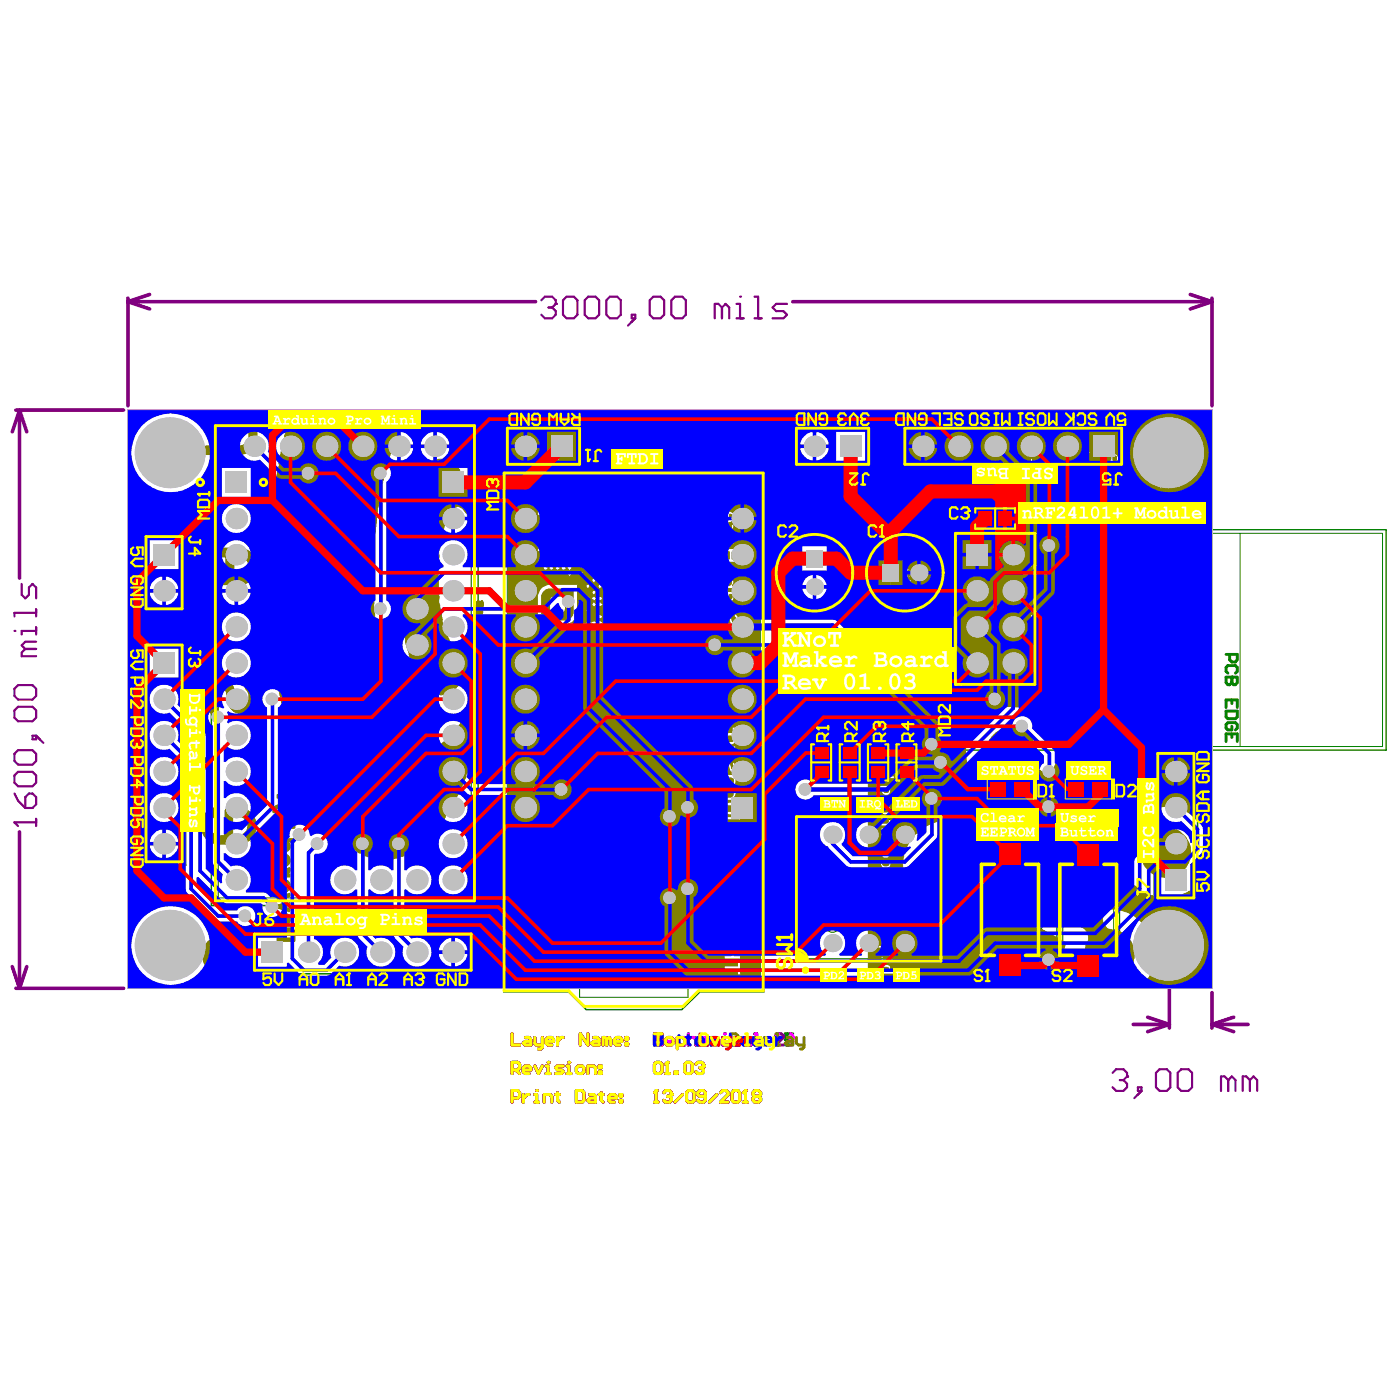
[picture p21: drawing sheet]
<svg xmlns="http://www.w3.org/2000/svg" width="96mm" height="96mm" viewBox="0 0 96 96" stroke-linecap="round" stroke-linejoin="round" font-family="sans-serif">
<path d="M8.8 28.1h74.3v39.6h-74.3z" fill="none" stroke="#c0c0c0" stroke-width=".07"/>
<g fill="none" stroke="#008000" stroke-width=".07">
<path d="M10 36.8h2.5v4.9h-2.5zM15 29.3h17.3v32.2h-17.3zM34.8 29.3h4.9v2.5h-4.9zM34.8 32.6h17.3v35.1h-17.3zM54.6 29.3h4.9v2.5h-4.9zM62 29.3h14.9v2.5h-14.9zM65.5 36.6h29.3v14.6h-29.3zM85 36.6v14.6M10 44.2h2.5v14.9h-2.5zM54.8 56.2h9.5v9.5h-9.5zM55.6 50.9h1.4v2.7h-1.4zM55.8 51.4h.9v1.7h-.9z"/>
<path d="M57.5 50.9h1.5v2.7h-1.5zM57.8 51.4h.9v1.7h-.9zM59.4 50.9h1.5v2.7h-1.5zM59.7 51.4h1v1.7h-1zM61.4 50.9h1.5v2.7h-1.5zM61.7 51.4h.9v1.7h-.9zM67.5 59.4h3.5v5.9h-3.5zM68.4 53.7h1.6v.8h-1.6zM72.8 59.4h3.5v5.9h-3.5zM73.8 53.7h1.6v.8h-1.6zM79.4 51.6h2.4v9.9h-2.4zM17.4 64h14.9v2.5h-14.9z"/>
<path d="M39.7 67.7v.7h7.5v-.7"/>
<circle cx="55.8" cy="39.3" r="2.43"/>
<circle cx="62" cy="39.3" r="2.43"/>
<circle cx="57.1" cy="63.4" r=".5"/>
</g>
<g fill="none" stroke="#008000" stroke-width=".1">
<path d="M9.8 36.5h2.9v5.4h-2.9zM14.5 28.9h18.3v33.2h-18.3zM34.5 29h17.9v39h-4.4l-1.3 1.2h-6.5l-1.2-1.2h-4.5zM34.6 29.1h5.4v2.9h-5.4zM54.4 29.1h5.4v2.9h-5.4zM61.8 29.1h15.3v3h-15.3zM65.3 36.3h29.7v15.1h-29.7zM66.9 34.8h2.6v1.5h-2.6zM67.4 35.1h1.7v.9h-1.7zM67.7 35.5h1M68.2 35.1v.9M9.8 44h2.9v15.3h-2.9z"/>
<path d="M54.6 56h9.9v9.9h-9.9zM55.8 52.3h.9M56.3 51.8v.9M57.8 52.3h.9M58.2 51.8v.9M59.7 52.3h1M60.2 51.8v.9M61.7 52.3h.9M62.1 51.8v.9M67.1 57.6h4.3v9.5h-4.3zM67.6 53.3h3.2v1.5h-3.2zM67.7 41.7h1"/>
<path d="M68.2 41.2v1M68.7 54.1h1M69.2 53.8v.6M72.4 57.6h4.3v9.5h-4.3zM73 53.3h3.1v1.5h-3.1zM74.1 54.1h1M74.6 53.8v.6M79.1 51.4h3v10.4h-3zM17.2 63.8h15.3v2.9h-15.3zM59 60.9h1M59.5 60.4v1M68.7 62.4h1"/>
<path d="M69.2 61.9v1M74.1 62.4h1M74.6 61.9v1"/>
<circle cx="55.8" cy="39.3" r="2.63"/>
<circle cx="62" cy="39.3" r="2.63"/>
</g>
<g fill="none" stroke="#008000" stroke-width=".2">
<path d="M40.6 45.4h4.9M43.1 43v4.9M84 44.9h.8v.3l-.1 .2h-.3l-.1-.2v-.3M84 46.4h.8v.4l-.1 .1h-.1l-.2-.1-.2 .1-.2-.1zM84 48.5v-.5h.8v.5M84 48.7h.8v.4l-.1 .2h-.5l-.2-.2zM84 50.8v-.5h.8v.5M84.2 46.1l-.2-.1v-.3l.2-.1h.5l.1 .1v.3l-.1 .1M84.4 46.4h.1M84.4 49.8v.2h-.2l-.2-.1v-.2l.2-.2h.5l.1 .2v.2l-.1 .1M84.4 46.4v.4M84.4 48v.2"/>
<path d="M84.4 50.3v.2M35.1 70.9v.7h.5M35.1 73.3h.4l.1-.1v-.3l-.1-.1h-.4v.8M35.1 75.3h.4l.1-.2v-.2l-.1-.2h-.4v.8M35.3 73.3l.3 .3M35.9 73.3h.5v-.1l-.1-.1h-.3l-.1 .1v.3l.1 .1h.3M35.9 75v.5M36 71.1h.3l.1 .2v.3h-.4l-.1-.1 .1-.1h.4M36.3 75h-.2l-.2 .3M36.7 73.1l.2 .5 .3-.5M36.7 75h.1v.5M36.7 75.5h.2"/>
<path d="M36.7 71.1v.4l.1 .1h.4M36.8 74.7h.1M37.2 71.1v.7l-.1 .1h-.2M37.3 75.5v-.5h.4l.1 .1v.4M37.4 73.6h.3M37.4 73.1h.2v.5M37.4 71.4h.5l-.1-.3h-.2l-.2 .2v.2l.2 .1h.2M37.6 72.8h.1M38.1 75h.2M38.2 71.1v.5M38.2 74.9v.5l.1 .1M38.6 73.1h-.4l-.1 .1 .1 .1h.3l.1 .2-.1 .1h-.4"/>
<path d="M38.6 71.1h-.1l-.3 .3M38.9 73.6h.2M38.9 73.1h.1v.5M39 72.8h.1M39.5 73.2l.2-.1h.2l.1 .1v.3l-.1 .1h-.2l-.2-.1zM39.5 74.7h.4l.1 .2v.5l-.1 .1h-.4zM40.3 73.6v-.5h.4l.1 .1v.4M40.3 70.9v.7l-.5-.7v.7M40.4 75h.3l.1 .1v.4h-.4l-.1-.1 .1-.1h.4M40.7 71.1h.2l.2 .2v.3h-.4l-.2-.1 .2-.1h.4M41.1 73.5h.1v.1h-.1zM41.1 73.1h.1v.1h-.1z"/>
<path d="M41.1 75h.2M41.2 74.9v.5l.1 .1M41.6 71.3l-.1-.2h-.2v.5M41.6 71.3v.3M41.6 71.3l.1-.2 .2 .2v.3M41.7 75.3h.6v-.2l-.2-.1h-.2l-.2 .1v.3l.2 .1h.2M42.1 71.4h.5l-.1-.3h-.2l-.2 .2v.2l.2 .1h.2M42.5 75h.1v.1h-.1zM42.5 75.4h.1v.1h-.1zM42.9 71.5h.1v.1h-.1zM42.9 71.1h.1v.2h-.1zM44.9 75.5h.2"/>
<path d="M44.9 71.6v-.7l.2 .2 .3-.2v.7M45 74.7h.1M45 72.8h.2l.2 .1v.6l-.2 .1h-.2l-.1-.1v-.6zM45 74.7v.8M45 74.7l-.1 .2M45.5 74.9l.1-.2h.3l.1 .3M45.6 73.6h.3M45.6 71.4h.5l-.1-.3h-.3l-.1 .2v.2l.1 .1h.3M45.7 72.8h.1M45.7 75.1h.2M45.7 72.8v.8M45.7 72.8l-.1 .1"/>
<path d="M45.9 75.1l.1 .2v.1l-.1 .1h-.3l-.1-.1M46 75h.1M46 75l-.1 .1M46.3 73.5h.1v.1h-.1zM46.8 75l-.5 .5M46.9 71.1h-.4l-.1 .2v.2l.1 .1h.4M47.1 72.8h.2l.2 .1v.6l-.2 .1h-.2l-.2-.1v-.6zM47.2 74.7h.3l.1 .2v.5l-.1 .1h-.3l-.1-.1v-.5zM47.2 71.3l.1-.2h.3l.1 .2v.3M47.2 70.9v.7M47.7 72.9l.1-.1h.3l.1 .3M48 73.2h.1"/>
<path d="M48.1 73.2l.1 .1-.1 .3h-.3l-.1-.1M48.1 71.1h.2l.2 .2v.3h-.4l-.1-.1 .1-.1h.4M48.2 73.1h.1M48.2 73.1l-.1 .1M48.3 75.1h-.3l-.2-.1 .2-.3h.2l.1 .2v.5l-.1 .1h-.2l-.2-.1M48.7 71.6v-.5h.4l.2 .2v.3M49.1 75l-.5 .5M49.4 74.9l.1-.2h.3l.1 .2v.1l-.5 .5h.5M49.5 71.6h.3M49.5 71.1h.2v.5M49.7 70.9h.1M50.3 74.7h.3l.1 .2v.5l-.1 .1h-.3l-.1-.1v-.5z"/>
<path d="M50.7 71.1h-.4l-.1 .2v.2l.1 .1h.4M50.9 75.5h.3M51.1 74.7h.1M51.1 71.1h.2l.2 .2v.3h-.4l-.2-.1 .2-.1h.4M51.1 74.7v.8M51.1 74.7l-.2 .2M51.7 75.1l-.1-.1 .1-.3h.3l.1 .2v.1l-.1 .1M51.7 75.1l-.1 .2v.1l.1 .1h.3l.1-.1v-.1l-.1-.2M51.7 75.1h.3M51.7 71.6h.3M51.7 70.9h.2v.7M53.2 71.6h.2"/>
<path d="M53.3 70.9h.1M53.3 70.9l-.1 .1M53.3 70.9v.7M53.9 70.9h.1M53.9 70.9v.7l-.1-.1M53.9 70.9l-.1 .1M54.3 70.9h-.5v.4l.3-.2h.1l.1 .2v.2l-.1 .1h-.4"/>
</g>
<g fill="none" stroke="#f0f" stroke-width=".2">
<path d="M35.1 73.3h.4l.1-.1v-.3l-.1-.1h-.4v.8M35.1 70.9v.7h.5M35.1 75.3h.4l.1-.2v-.2l-.1-.2h-.4v.8M35.3 73.3l.3 .3M35.9 73.3h.5v-.1l-.1-.1h-.3l-.1 .1v.3l.1 .1h.3M35.9 75v.5M36 71.1h.3l.1 .2v.3h-.4l-.1-.1 .1-.1h.4M36.3 75h-.2l-.2 .3M36.7 75h.1v.5M36.7 75.5h.2M36.7 73.1l.2 .5 .3-.5M36.7 71.1v.4l.1 .1h.4"/>
<path d="M36.8 74.7h.1M37.2 71.1v.7l-.1 .1h-.2M37.3 75.5v-.5h.4l.1 .1v.4M37.4 73.6h.3M37.4 73.1h.2v.5M37.4 71.4h.5l-.1-.3h-.2l-.2 .2v.2l.2 .1h.2M37.6 72.8h.1M38.1 75h.2M38.2 71.1v.5M38.2 74.9v.5l.1 .1M38.6 73.1h-.4l-.1 .1 .1 .1h.3l.1 .2-.1 .1h-.4M38.6 71.1h-.1l-.3 .3"/>
<path d="M38.9 73.6h.2M38.9 73.1h.1v.5M39 72.8h.1M39.5 73.2l.2-.1h.2l.1 .1v.3l-.1 .1h-.2l-.2-.1zM39.5 74.7h.4l.1 .2v.5l-.1 .1h-.4zM40.3 73.6v-.5h.4l.1 .1v.4M40.3 70.9v.7l-.5-.7v.7M40.4 75h.3l.1 .1v.4h-.4l-.1-.1 .1-.1h.4M40.7 71.1h.2l.2 .2v.3h-.4l-.2-.1 .2-.1h.4M41.1 73.5h.1v.1h-.1zM41.1 73.1h.1v.1h-.1zM41.1 75h.2"/>
<path d="M41.2 74.9v.5l.1 .1M41.6 71.3l-.1-.2h-.2v.5M41.6 71.3v.3M41.6 71.3l.1-.2 .2 .2v.3M41.7 75.3h.6v-.2l-.2-.1h-.2l-.2 .1v.3l.2 .1h.2M42.1 71.4h.5l-.1-.3h-.2l-.2 .2v.2l.2 .1h.2M42.5 75h.1v.1h-.1zM42.5 75.4h.1v.1h-.1zM42.9 71.5h.1v.1h-.1zM42.9 71.1h.1v.2h-.1zM44.9 71.6v-.7l.2 .2 .3-.2v.7M44.9 75.5h.2"/>
<path d="M45 74.7h.1M45 72.8h.2l.2 .1v.6l-.2 .1h-.2l-.1-.1v-.6zM45 74.7v.8M45 74.7l-.1 .2M45.5 74.9l.1-.2h.3l.1 .3M45.6 73.6h.3M45.6 71.4h.5l-.1-.3h-.3l-.1 .2v.2l.1 .1h.3M45.7 72.8h.1M45.7 72.8v.8M45.7 72.8l-.1 .1M45.7 75.1h.2M45.9 75.1l.1 .2v.1l-.1 .1h-.3l-.1-.1"/>
<path d="M46 75h.1M46 75l-.1 .1M46.3 73.5h.1v.1h-.1zM46.8 75l-.5 .5M46.9 71.1h-.4l-.1 .2v.2l.1 .1h.4M47.1 72.8h.2l.2 .1v.6l-.2 .1h-.2l-.2-.1v-.6zM47.2 74.7h.3l.1 .2v.5l-.1 .1h-.3l-.1-.1v-.5zM47.2 71.3l.1-.2h.3l.1 .2v.3M47.2 70.9v.7M47.7 72.9l.1-.1h.3l.1 .3M48 73.2h.1M48.1 73.2l.1 .1-.1 .3h-.3l-.1-.1"/>
<path d="M48.1 71.1h.2l.2 .2v.3h-.4l-.1-.1 .1-.1h.4M48.2 73.1h.1M48.2 73.1l-.1 .1M48.3 75.1h-.3l-.2-.1 .2-.3h.2l.1 .2v.5l-.1 .1h-.2l-.2-.1M48.7 71.6v-.5h.4l.2 .2v.3M49.1 75l-.5 .5M49.4 74.9l.1-.2h.3l.1 .2v.1l-.5 .5h.5M49.5 71.6h.3M49.5 71.1h.2v.5M49.7 70.9h.1M50.3 74.7h.3l.1 .2v.5l-.1 .1h-.3l-.1-.1v-.5zM50.7 71.1h-.4l-.1 .2v.2l.1 .1h.4"/>
<path d="M50.9 75.5h.3M51.1 74.7h.1M51.1 71.1h.2l.2 .2v.3h-.4l-.2-.1 .2-.1h.4M51.1 74.7v.8M51.1 74.7l-.2 .2M51.7 75.1l-.1-.1 .1-.3h.3l.1 .2v.1l-.1 .1M51.7 75.1l-.1 .2v.1l.1 .1h.3l.1-.1v-.1l-.1-.2M51.7 75.1h.3M51.7 71.6h.3M51.7 70.9h.2v.7M53.2 71.6h.2M53.3 70.9h.1"/>
<path d="M53.3 70.9l-.1 .1M53.3 70.9v.7M53.8 71l.1-.1h.3l.1 .2M54.1 71.3h.1M54.2 71.3l.1 .1-.1 .2h-.3l-.1-.1M54.3 71.1h.1M54.3 71.1l-.1 .2"/>
</g>
<g fill="none" stroke="#800080" stroke-width=".25">
<path d="M1.1 28.1h7.4M1.3 28.1l-.5 1.5M1.3 28.1v11.5M1.3 28.1l.5 1.5M8.8 20.4v7.4M8.8 20.7l1.5 .5M8.8 20.7h27.9M10.3 20.2l-1.5 .5M54.3 20.7h28.8M81.6 20.2l1.5 .5M83.1 20.4v7.4M83.1 20.7l-1.5 .5"/>
<path d="M1.3 57v10.7M.8 66.3l.5 1.4M1.1 67.7h7.4M1.8 66.3l-.5 1.4M77.7 70.2h2.4M78.7 69.7l1.4 .5M80.1 67.5v3M80.1 70.2l-1.4 .5M83.1 70.2l1.5 .5M83.1 68v2.5M83.1 70.2h2.4M84.6 69.7l-1.5 .5"/>
</g>
<g fill="none" stroke="#800080" stroke-width=".15">
<path d="M37.1 20.6l.2-.3h.5l.3 .3v.2M37.6 21.1h.2M37.8 21.1l.3 .2v.3l-.3 .2h-.5l-.2-.2M38.1 20.8h.1M38.1 20.8l-.3 .3M38.8 20.3h.5l.3 .3v1l-.3 .2h-.5l-.2-.2v-1zM40.3 20.3h.5l.3 .3v1l-.3 .2h-.5l-.2-.2v-1zM41.8 20.3h.5l.2 .3v1l-.2 .2h-.5l-.2-.2v-1zM43.3 21.6h.2v.2h-.2zM43.5 21.8l-.5 .5M44.8 20.3h.5l.2 .3v1l-.2 .2h-.5l-.3-.2v-1zM46.3 20.3h.5l.2 .3v1l-.2 .2h-.5l-.3-.2v-1z"/>
<path d="M49.5 21.1l-.3-.3h-.2v1M49.5 21.1v.7M49.5 21.1l.2-.3 .3 .3v.7M50.5 21.8h.5M50.5 20.8h.2v1M50.7 20.3h.1M51.7 20.3h.3v1.5M51.7 21.8h.5M53.9 20.8h-.7l-.2 .3 .2 .2h.5l.2 .3-.2 .2h-.7M1 56.4h.1M1 43.2h.1M1 47.2l.2-.2h1l.3 .2v.5l-.3 .2h-1l-.2-.2z"/>
<path d="M1 48.7l.2-.3h1l.3 .3v.5l-.3 .2h-1l-.2-.2zM1 53.1l.2-.2h1l.3 .2v.5l-.3 .3h-1l-.2-.3zM1 56.4h1.5M1 56.4l.2 .2M1 54.4l.2 .5 .5 .5M1.2 51.4h1l.3 .3v.5l-.3 .2h-1l-.2-.2v-.5zM1.5 40v.8l.2 .2 .3-.2v-.5l.2-.3 .3 .3v.7M1.7 54.6l.3-.2h.2l.3 .2v.5l-.3 .3h-.5zM1.7 44.5l-.2 .2v.3h1M1.7 44.5h.8M2.2 50.4h.3v.3h-.3zM2.5 41.8v.5"/>
<path d="M2.5 43v.5M2.5 56.1v.5M2.5 42h-1.5v.3M2.5 50.4l.5 .5M2.5 43.2h-1v.3M2.5 44h-.8l-.2 .2 .2 .3M76.3 73.5l.2-.2h.5l.2 .2v.3M76.8 74h.2M77 74l.2 .3v.2l-.2 .3h-.5l-.2-.3M77.2 73.8h.1M77.2 73.8l-.2 .2M78 74.5h.2v.3h-.2z"/>
<path d="M78.2 74.8l-.5 .5M79.5 73.3h.5l.2 .2v1l-.2 .3h-.5l-.3-.3v-1zM81 73.3h.5l.2 .2v1l-.2 .3h-.5l-.3-.3v-1zM84.2 74l-.3-.2h-.2v1M84.2 74v.8M84.2 74l.2-.2 .3 .2v.8M85.7 74l-.3-.2h-.2v1M85.7 74v.8M85.7 74l.2-.2 .3 .2v.8"/>
</g>
<g fill="none" stroke="#800080" stroke-width=".2">
<path d="M35.1 73.3h.4l.1-.1v-.3l-.1-.1h-.4v.8M35.1 70.9v.7h.5M35.1 75.3h.4l.1-.2v-.2l-.1-.2h-.4v.8M35.3 73.3l.3 .3M35.9 73.3h.5v-.1l-.1-.1h-.3l-.1 .1v.3l.1 .1h.3M35.9 75v.5M36 71.1h.3l.1 .2v.3h-.4l-.1-.1 .1-.1h.4M36.3 75h-.2l-.2 .3M36.7 75h.1v.5M36.7 75.5h.2M36.7 73.1l.2 .5 .3-.5M36.7 71.1v.4l.1 .1h.4"/>
<path d="M36.8 74.7h.1M37.2 71.1v.7l-.1 .1h-.2M37.3 75.5v-.5h.4l.1 .1v.4M37.4 73.6h.3M37.4 73.1h.2v.5M37.4 71.4h.5l-.1-.3h-.2l-.2 .2v.2l.2 .1h.2M37.6 72.8h.1M38.1 75h.2M38.2 71.1v.5M38.2 74.9v.5l.1 .1M38.6 73.1h-.4l-.1 .1 .1 .1h.3l.1 .2-.1 .1h-.4M38.6 71.1h-.1l-.3 .3"/>
<path d="M38.9 73.6h.2M38.9 73.1h.1v.5M39 72.8h.1M39.5 73.2l.2-.1h.2l.1 .1v.3l-.1 .1h-.2l-.2-.1zM39.5 74.7h.4l.1 .2v.5l-.1 .1h-.4zM40.3 73.6v-.5h.4l.1 .1v.4M40.3 70.9v.7l-.5-.7v.7M40.4 75h.3l.1 .1v.4h-.4l-.1-.1 .1-.1h.4M40.7 71.1h.2l.2 .2v.3h-.4l-.2-.1 .2-.1h.4M41.1 73.5h.1v.1h-.1zM41.1 73.1h.1v.1h-.1zM41.1 75h.2"/>
<path d="M41.2 74.9v.5l.1 .1M41.6 71.3l-.1-.2h-.2v.5M41.6 71.3v.3M41.6 71.3l.1-.2 .2 .2v.3M41.7 75.3h.6v-.2l-.2-.1h-.2l-.2 .1v.3l.2 .1h.2M42.1 71.4h.5l-.1-.3h-.2l-.2 .2v.2l.2 .1h.2M42.5 75h.1v.1h-.1zM42.5 75.4h.1v.1h-.1zM42.9 71.5h.1v.1h-.1zM42.9 71.1h.1v.2h-.1zM44.9 71.6v-.7l.2 .2 .3-.2v.7M44.9 75.5h.2"/>
<path d="M45 74.7h.1M45 72.8h.2l.2 .1v.6l-.2 .1h-.2l-.1-.1v-.6zM45 74.7v.8M45 74.7l-.1 .2M45.5 74.9l.1-.2h.3l.1 .3M45.6 73.6h.3M45.6 71.4h.5l-.1-.3h-.3l-.1 .2v.2l.1 .1h.3M45.7 72.8h.1M45.7 72.8v.8M45.7 72.8l-.1 .1M45.7 75.1h.2M45.9 75.1l.1 .2v.1l-.1 .1h-.3l-.1-.1"/>
<path d="M46 75h.1M46 75l-.1 .1M46.3 73.5h.1v.1h-.1zM46.8 75l-.5 .5M46.9 71.1h-.4l-.1 .2v.2l.1 .1h.4M47.1 72.8h.2l.2 .1v.6l-.2 .1h-.2l-.2-.1v-.6zM47.2 74.7h.3l.1 .2v.5l-.1 .1h-.3l-.1-.1v-.5zM47.2 71.3l.1-.2h.3l.1 .2v.3M47.2 70.9v.7M47.7 72.9l.1-.1h.3l.1 .3M48 73.2h.1M48.1 73.2l.1 .1-.1 .3h-.3l-.1-.1"/>
<path d="M48.1 71.1h.2l.2 .2v.3h-.4l-.1-.1 .1-.1h.4M48.2 73.1h.1M48.2 73.1l-.1 .1M48.3 75.1h-.3l-.2-.1 .2-.3h.2l.1 .2v.5l-.1 .1h-.2l-.2-.1M48.7 71.6v-.5h.4l.2 .2v.3M49.1 75l-.5 .5M49.4 74.9l.1-.2h.3l.1 .2v.1l-.5 .5h.5M49.5 71.6h.3M49.5 71.1h.2v.5M49.7 70.9h.1M50.3 74.7h.3l.1 .2v.5l-.1 .1h-.3l-.1-.1v-.5zM50.7 71.1h-.4l-.1 .2v.2l.1 .1h.4"/>
<path d="M50.9 75.5h.3M51.1 74.7h.1M51.1 71.1h.2l.2 .2v.3h-.4l-.2-.1 .2-.1h.4M51.1 74.7v.8M51.1 74.7l-.2 .2M51.7 75.1l-.1-.1 .1-.3h.3l.1 .2v.1l-.1 .1M51.7 75.1l-.1 .2v.1l.1 .1h.3l.1-.1v-.1l-.1-.2M51.7 75.1h.3M51.7 71.6h.3M51.7 70.9h.2v.7M53.2 71l.1-.1h.2l.2 .1v.1l-.5 .5h.5"/>
</g>
<path d="M8.8 28.1h74.3v39.6h-74.3z" fill="none" stroke="#f0f" stroke-width=".1"/>
<g fill="none" stroke="#808000" stroke-width=".07">
<path d="M8.8 39h.1M8.8 39.1h.1M8.8 39.2h.1M8.8 39.3h.1M8.8 39.4h.1M8.8 39.5h.1M8.8 39.6h.1M8.8 39.7h.1M8.8 39.8h.1M8.8 39.9h.1M8.8 40h.1M8.8 37.1h.1"/>
<path d="M8.8 37.2h.1M8.8 37.3h.1M8.8 37.4h.1M8.8 37.5h.1M8.8 37.6h.1M8.8 37.7h.1M8.8 37.8h.1M8.8 37.9h.1M8.8 38h.1M8.8 38.1h.1M8.8 38.2h.1M8.8 38.3h.1"/>
<path d="M8.8 38.4h.1M8.8 38.5h.1M8.8 38.6h.1M8.8 38.7h.1M8.8 38.8h.1M8.8 38.9h.1M8.8 35.1h.1M8.8 35.2h.1M8.8 35.3h.1M8.8 35.4h.1M8.8 35.5h.1M8.8 35.6h.1"/>
<path d="M8.8 35.7h.1M8.8 35.8h.1M8.8 35.9h.1M8.8 36h.1M8.8 36.1h.1M8.8 36.2h.1M8.8 36.3h.1M8.8 36.4h.1M8.8 36.5h.1M8.8 36.6h.1M8.8 36.7h.1M8.8 36.8h.1"/>
<path d="M8.8 36.9h.1M8.8 37h.1M8.8 33.1h.1M8.8 33.2h.1M8.8 33.3h.1M8.8 33.4h.1M8.8 33.5h.1M8.8 33.6h.1M8.8 33.7h.1M8.8 33.8h.1M8.8 33.9h.1M8.8 34h.1"/>
<path d="M8.8 34.1h.1M8.8 34.2h.1M8.8 34.3h.1M8.8 34.4h.1M8.8 34.5h.1M8.8 34.6h.1M8.8 34.7h.1M8.8 34.8h.1M8.8 34.9h.1M8.8 35h.1M8.8 31.1h.1M8.8 31.2h.1"/>
<path d="M8.8 31.3h.1M8.8 31.4h.1M8.8 31.5h.1M8.8 31.6h.1M8.8 31.7h.1M8.8 31.8h.1M8.8 31.9h.1M8.8 32h.1M8.8 32.1h.1M8.8 32.2h.1M8.8 32.3h.1M8.8 32.4h.1"/>
<path d="M8.8 32.5h.1M8.8 32.6h.1M8.8 32.7h.1M8.8 32.8h.1M8.8 32.9h.1M8.8 33h.1M8.8 29.1h.1M8.8 29.2h.1M8.8 29.3h.1M8.8 29.4h.1M8.8 29.5h.1M8.8 29.6h.1"/>
<path d="M8.8 29.7h.1M8.8 29.8h.1M8.8 29.9h.1M8.8 30h.1M8.8 30.1h.1M8.8 30.2h.1M8.8 30.3h.1M8.8 30.4h.1M8.8 30.5h.1M8.8 30.6h.1M8.8 30.7h.1M8.8 30.8h.1"/>
<path d="M8.8 30.9h.1M8.8 31h.1M8.8 28.1h.1M8.8 28.2h.1M8.8 28.3h.1M8.8 28.4h.1M8.8 28.5h.1M8.8 28.6h.1M8.8 28.7h.1M8.8 28.8h.1M8.8 28.9h.1M8.8 29h.1"/>
<path d="M13.9 34.3h.3M13.9 34.4h.3M13.9 34.5h.3M13.9 34.6h.3M14 39.6h3.4M14 39.7h3.3M14 39.8h3.2M14 39.8h3.1M14 39.9h3.1M14 39.9h3M14 40h2.8M14 37.7h2.9"/>
<path d="M14 37.7h3M14 37.8h3.1M14 37.8h3.2M14 37.9h3.2M14 37.9h3.3M14 38h3.3M14 38h3.4M14 38.1h3.4M14 29.1h3.4M14 29.1h3.5M14 30.7h3.4M14 30.7h3.3"/>
<path d="M14 30.8h3.3M14 30.8h3.2M14 30.9h3.1M14 31h3.1M14 31h3M14 31.1h2.9M14 28.7l1.4 .1M14 28.8h1.4M14 28.8h1.5M14 28.9h1.5M14 28.9h1.6M14 29h1.6"/>
<path d="M14 29h1.7M14 29l3.4 .1M14 37.6h2.7M14 37.6h2.8M14 31.1h2.7M14 30.6h3.4M14 28.7h1.2M14 28.7h1.3M14 31.1h2.8M14 37.6h2.6M14 29.2h3.5M14 39.5h3.4"/>
<path d="M14 31.1h2.6M14 28.7h1.1M14.1 37.6h2.4M14.1 29.2h3.4M14.1 38.2h3.4M14.1 31.2h2.3M14.1 30.6h3.4M15 29.2h1.4M15 29.3h1.3M15.1 29.3h1.2M15.2 29.3h1M15.2 29.4h1"/>
<path d="M15.3 29.4h.9M15.3 29.4h.8M15.4 29.5h.7M15.4 39.5h.7M15.4 38.2h.7M15.4 29.6h.7M15.4 30.5h.7M15.5 39.5h.6M15.5 38.2h.5M15.5 29.6h.5M15.5 29.7h.5M15.5 30.5h.5"/>
<path d="M15.5 39h.5M15.5 39.1h.5M15.5 39.2h.5M15.5 39.3h.5M15.5 39.4h.5M15.5 38.3h.5M15.5 38.4h.5M15.5 38.5h.5M15.5 38.6h.5M15.5 38.7h.5M15.5 38.8h.5M15.5 38.9h.5"/>
<path d="M15.5 29.8h.5M15.5 29.9h.5M15.5 30h.5M15.5 30.1h.5M15.5 30.2h.5M15.5 30.3h.5M15.5 30.4h.5M15.8 29h1.6M15.8 29h1.5M15.9 29h1.4M15.9 28.9h1.4M15.9 28.9h1.3"/>
<path d="M16 28.8h1.2M16 28.8h1.1M16.1 29.6h-.7M16.1 28.7h.8M16.2 28.7h.7M16.3 28.7h.4M16.5 39.5h1M16.5 38.2h1M16.5 30.5h1M16.6 39.5h.9M16.6 38.2h.9M16.6 30.5h.9"/>
<path d="M16.7 39.4h.8M16.7 29.2h.8M16.7 38.2h.8M16.7 30.5h.8M16.7 29.3h.8M16.8 38.3h.7M16.8 39.4h.7M16.8 29.3h.7M16.8 30.4h.7M16.8 39.3h.7M16.9 39.3h.6M16.9 38.4h.7"/>
<path d="M16.9 29.3h.6M16.9 30.4h.6M16.9 39.3h.7M16.9 29.4h.7M16.9 30.3h.7M16.9 39.2h.7M16.9 39.9l-2.9 .1M17 39.2h.6M17 38.5h.6M17 29.4h.6M17 30.2h.6M17 30.3h.6"/>
<path d="M17 29.5h.6M17 31h-3M17 39.1h.6M17 38.5l.6 .1M17 38.6h.6M17 29.6h.6M17 30.1h.6M17 39h.6M17 38.7h.6M17 29.7h.6M17 30h.6M17.1 38.7h.5"/>
<path d="M17.1 38.8h.5M17.1 38.9h.5M17.1 29.7h.5M17.1 29.8h.5M17.1 29.9h.5M17.1 30h.5M17.2 39.8h-3.2M17.2 30.9h-3.2M17.3 39.7h-3.3M17.4 39.5l-3.4 .1M17.4 30.6h-3.4M17.6 39.1h-.6"/>
<path d="M17.6 30.2h-.6M18.5 39h7.1M18.5 39.1h7.1M18.5 39.2h7.1M18.5 39.3h7.1M18.5 39.4h7.1M18.5 39.5h7.1M18.5 39.6h7.1M18.5 39.7h7.1M18.5 39.8h7.1M18.5 39.9h7.1M18.5 40h7.1"/>
<path d="M18.5 38.2h7.1M18.5 38.3h7.1M18.5 38.4h7.1M18.5 38.5h7.1M18.5 38.6h7.1M18.5 38.7h7.1M18.5 38.8h7.1M18.5 38.9h7.1M18.5 37.5h7.1M18.5 37.6h7.1M18.5 37.7h7.1M18.5 37.8h7.1"/>
<path d="M18.5 37.9h7.1M18.5 38h7.1M18.5 38.1h7.1M18.5 37.1h7.1M18.5 37.2h7.1M18.5 37.3h7.1M18.5 37.4h7.1M18.5 37h7.1M18.6 36.6h7.1M18.6 36.7h7.1M18.6 36.8h7.1M18.6 36.9h7.1"/>
<path d="M18.6 37h7.1M18.6 36.3h7.1M18.6 36.4h7.1M18.6 36.5h7.1M18.6 36h7.2M18.6 36.1h7.2M18.6 36.2h7.1M18.6 35.3h7.3M18.6 35.4h7.2M18.6 35.7h7.2M18.6 35.8h7.2M18.6 35.9h7.2"/>
<path d="M18.7 35.1h7.1M18.7 35.2h7.2M18.7 35.4h7.1M18.7 35.5h7.1M18.7 35.6h7.1M18.7 35.7h7.1M18.7 34.9h7.2M18.7 35h7.2M18.7 34.8h7.2M18.7 34.5h7.3M18.7 34.5h7.2M18.7 34.6h7.2"/>
<path d="M18.7 34.7h7.2M18.7 34.3h7.3M18.7 34.4h7.3M18.8 34.1h7.2M18.8 34.2h7.2M18.8 34.3h7.2M18.8 34h7.3M18.8 34h7.2M18.8 33.8h7.3M18.8 33.9h7.3M18.9 33.4h7.2M18.9 33.6h7.2"/>
<path d="M18.9 33.7h7.2M18.9 33.1h7.3M18.9 33.1l7.3 .1M18.9 33.2h7.3M18.9 33.5h7.2M18.9 33.3h7.3M18.9 33.4h7.3M18.9 32.9h7.4M18.9 33h7.3M18.9 32.8h7.4M19 32.6h7.3M19 32.7h7.3"/>
<path d="M19 32.8h7.3M19 32.5h7.3M19 32.3h7.4M19 32.4h7.4M19 32.2h7.4M19.1 32.1h7.4M19.1 32.1h7.3M19.1 32.2h7.3M19.1 31.7h7.5M19.1 31.8h7.5M19.1 31.8h7.4M19.1 31.9h7.4"/>
<path d="M19.1 32h7.4M19.1 31.6h7.5M19.2 31.4h7.4M19.2 31.5h7.4M19.2 31.6h7.4M19.2 31.7h7.3M19.2 31.8h7.3M19.2 31.2h7.5M19.2 31.3h7.5M19.2 31.4h7.5M19.2 31.1h7.5M19.3 31.1h7.4"/>
<path d="M19.3 31h7.5M19.3 31.1h7.5M19.3 30.9h7.5M19.3 30.7l7.6 .1M19.3 30.8h7.5M19.4 30.5h7.6M19.4 30.7h7.5M19.4 30.4h7.6M19.4 30.6h7.5M19.4 30.2h7.6M19.4 30.3h7.6M19.4 30.2h7.7"/>
<path d="M19.5 30.1h7.6M19.5 30h7.7M19.5 29.8h7.8M19.5 29.9h7.7M19.6 29.6h7.8M19.6 29.8h7.7M19.6 29.5h7.8M19.6 29.6h7.7M19.6 29.7h7.7M19.6 29.4h7.8M19.6 29.4h7.9M19.6 29.3h7.9"/>
<path d="M19.7 29.2h7.9M19.7 29.2h7.8M19.7 29.3h7.8M19.7 29.1l7.9 .1M19.7 29.1h7.9M19.7 29.1h8M19.7 29h8M19.8 28.9h8M19.8 28.9h7.9M19.8 29h7.9M19.8 28.7h8.2M19.8 28.8h8"/>
<path d="M19.8 28.5h8.3M19.8 28.6h8.2M19.8 28.7h8.1M19.8 28.8h8.1M19.9 28.5h8.2M19.9 28.4h8.3M19.9 28.3h8.4M19.9 28.2h8.5M20 28.1h8.4M20 28.2h8.5M20 28.2h8.4M25.7 37h-7.2"/>
<path d="M25.8 36.1h-7.2M25.8 35.7h-7.1M26.1 33.7h-7.3M26.2 33.3h-7.3M26.7 31.2h-7.5M26.9 30.6h-7.5M27 30.4l-7.6 .1M27.2 30h-7.7M27.3 39h2.7M27.3 39.1h2.7M27.3 39.2h2.7M27.3 39.3h2.7"/>
<path d="M27.3 39.4h2.7M27.3 39.5h2.7M27.3 39.6h2.7M27.3 39.7h2.7M27.3 39.8h2.7M27.3 39.9h2.7M27.3 40h2.7M27.3 38.6h2.7M27.3 38.7h2.7M27.3 38.8h2.7M27.3 38.9h2.7M27.3 38.2h2.8"/>
<path d="M27.3 38.2l2.8 .1M27.3 38.3h2.8M27.3 38.4h2.8M27.3 38.5h2.8M27.3 38.6h2.8M27.4 37.9h2.7M27.4 38h2.7M27.4 38h2.6M27.4 38.1h2.7M27.4 37.5h2.7M27.4 37.6h2.7M27.4 37.7h2.7"/>
<path d="M27.4 37.8h2.7M27.4 37.4h2.8M27.4 37.4h2.7M27.4 37.1h2.8M27.4 37.2h2.8M27.4 37.3h2.8M27.4 29.4l-7.8 .1M27.5 37.1h2.7M27.5 37h2.7M27.5 29.4h.1M27.5 36.8h2.8M27.5 36.9h2.8"/>
<path d="M27.5 36.9h2.7M27.5 36.6h2.8M27.5 36.7h2.8M27.6 36.2h2.8M27.6 36.3h2.8M27.6 36.5h2.7M27.6 36.6h2.7M27.6 36h2.8M27.6 36.1h2.8M27.6 36.4h2.8M27.6 36.4h2.7M27.6 36h2.9"/>
<path d="M27.6 35.8h2.9M27.6 35.9h2.9M27.7 35.7h2.8M27.7 35.7h2.9M27.7 35.8h2.8M27.7 35.6h2.9M27.7 35.5h3M27.7 35.5h2.9M27.7 29l-8 .1M27.7 35.4h3M27.8 35.1h3.1M27.8 35.1h3"/>
<path d="M27.8 35.3h3M27.8 35.3h2.9M27.8 35.2h3M27.8 35h3.1M27.8 34.9h3.2M27.9 34.8h3.1M27.9 34.7h3.3M27.9 34.8h3.3M27.9 34.8h3.2M27.9 34.6h4.7M27.9 34.7h3.4M27.9 28.7h.1"/>
<path d="M27.9 34.5h4.7M28 34.5h4.6M28 34.4h4.5M28 34.3h4.5M28 34.2h4.5M28.1 34.1h4.3M28.1 34.2h4.3M28.1 34.3h4.4M28.1 34h4.3M28.1 34.2h4.4M28.2 33.9h4.2M28.2 33.8h4.1"/>
<path d="M28.3 33.6h3.9M28.3 33.7h4M28.3 33.5h3.9M28.3 33.6h4M28.3 33.4h3.9M28.4 33.4h3.8M28.4 33.3h3.8M28.4 33.3h3.7M28.4 33.2h3.7M28.5 33.1h.1M28.5 33.2h3.6M28.5 33.1h3.5"/>
<path d="M28.5 33.1l3.6 .1M28.5 33h3.5M28.5 33h3.4M28.6 33.1h3.4M28.6 32.9h3.3M28.6 33h3.4M28.6 32.8h3.3M28.7 32.8h3.2M28.7 32.7h3.2M28.7 32.8h3.1M28.7 32.7h3.1M28.7 32.6h3.1"/>
<path d="M28.8 32.6h2.9M28.8 32.6h3M28.8 32.7h3M28.8 32.5h.1M28.8 32.5h2.9M28.9 32.4h2.8M28.9 32.5h2.8M28.9 32.4h2.7M29 32.3h2.6M29 32.3h2.5M29 32.2h2.5M29 32.2h.1"/>
<path d="M29.1 32.2h2.4M29.1 32.1h2.3M29.2 32.1h2.2M29.2 32h2.1M29.2 32h2.2M29.3 31.9h2M29.3 31.9h1.9M29.4 31.8h1.7M29.5 31.8h1.5M29.6 31.7h.1M29.6 31.7h1.3M29.6 31.7h1.2"/>
<path d="M29.7 31.6h.1M29.7 31.6h1.1M29.8 31.6h.9M29.8 31.6h.1M29.9 31.5h.1M30 31.5h.1M30 31.6h.5M30.1 31.5h.3M30.1 38.1h-2.8M30.3 36.4h-2.8M30.4 28.1h2.3M30.4 28.2h2.3"/>
<path d="M30.4 31.5h.1M30.5 28.2h2.3M30.5 31.5h.1M30.5 28.2h.1M30.6 28.3h2.2M30.6 28.2h2.2M30.6 31.6h.1M30.6 35.5l-2.9 .1M30.7 28.4h.1M30.7 28.4h2.1M30.8 31.6h.1M30.8 28.4h2"/>
<path d="M30.8 28.5h2M30.9 31.7h.1M30.9 28.5h2M30.9 28.5h1.9M30.9 28.6h2M30.9 28.6h1.9M31 35h-3.2M31 28.7h1.9M31.1 28.7h1.8M31.1 28.8h1.8M31.1 34.8h.1M31.2 28.9h1.7"/>
<path d="M31.2 34.7h.1M31.2 29h1.8M31.3 29h1.7M31.3 29.1h1.7M31.4 29.1h1.6M31.4 29.1l1.6 .1M31.4 29.2h1.6M31.4 34.7h1.2M31.5 29.2h1.5M31.5 29.3h1.6M31.5 34.7h1.1M31.5 29.4h.1"/>
<path d="M31.6 29.3h1.5M31.6 29.4h1.5M31.6 34.8h1M31.6 34.8h.1M31.6 29.4l1.5 .1M31.6 29.5h1.5M31.7 34.8h.1M31.7 29.5h1.4M31.7 34.8h.9M31.7 29.6h1.4M31.7 34.8h1M31.8 34.9h.8"/>
<path d="M31.8 34.9h.9M31.8 29.7h1.3M31.8 35h.9M31.8 29.8h1.3M31.8 29.8h1.4M31.9 35h.8M31.9 32.8h.1M31.9 29.9h1.3M31.9 35.1h.8M31.9 30h1.3M31.9 35.2h.8M32 35.2h.7"/>
<path d="M32 30.1h1.3M32 35.3h.8M32 30.1h1.2M32 30.2h1.3M32 35.4h.8M32.1 35.4h.7M32.1 30.3h1.2M32.1 35.5h.7M32.1 30.4h1.2M32.1 35.6h.7M32.1 33.3h-3.7M32.2 35.6h.6"/>
<path d="M32.2 30.4h1.1M32.2 35.7h.6M32.2 35.7h.7M32.2 30.5h1.1M32.2 35.9h.7M32.2 30.5h1.2M32.2 30.6h1.2M32.2 30.6h1.1M32.3 35.8h.6M32.3 35.9h.6M32.3 36h.6M32.3 30.6h1.1"/>
<path d="M32.3 30.7h1M32.3 30.7h1.1M32.3 36.1h.6M32.3 30.8h1.1M32.3 36.2h.6M32.4 36.2h.5M32.4 36.3h.5M32.4 33.9h-4.2M32.4 30.9h1M32.4 36.3h.6M32.4 36.4h.6M32.4 31h1"/>
<path d="M32.5 36.5h.5M32.5 36.6h.5M32.5 36.7h.5M32.5 31.1h1M32.5 36.8h.5M32.5 36.9h.5M32.5 37h.5M32.5 37h.6M32.5 31.2h1M32.5 31.3h1M32.5 37.1h.6M32.6 37.1h.5"/>
<path d="M32.6 37.2h.5M32.6 31.3h.9M32.6 31.4h.9M32.6 37.3h.5M32.6 37.4h.5M32.6 37.5h.5M32.6 37.5l.5 .1M32.6 37.6h.5M32.6 31.5h.9M32.6 37.7h.5M32.6 37.8h.5M32.6 34.7h-4.7"/>
<path d="M32.6 31.6h1M32.7 37.9h.4M32.7 31.6h.9M32.7 31.7h.9M32.7 31.6h.8M32.7 31.8h.9M32.8 31.8l.8 .1M32.8 31.9h.8M32.8 32h.8M32.8 32.1h.8M32.9 32.1l.8 .1M32.9 35.8l-.7 .1"/>
<path d="M32.9 32.2h.8M32.9 32.3h.8M32.9 32.4h.8M33 32.3h.7M33 32.4h.7M33 32.5h.7M33 32.6h.7M33 29l-1.7 .1M33 32.7h.7M33 32.8h.8M33.1 32.8h.7M33.1 32.9h.7"/>
<path d="M33.1 33h.7M33.1 33.1h.7M33.2 33.1l.6 .1M33.2 33.3h.6M33.2 33.2h.6M33.2 33.4h.6M33.2 33.5h.6M33.3 33.6h.5M33.3 33.7h.5M33.3 33.8h.6M33.3 33.9h.6M33.3 34h.6"/>
<path d="M33.4 34h.5M33.4 34.1h.5M33.4 34.2h.5M33.4 34.3h.6M33.4 34.4h.6M33.4 34.5h.6M33.5 34.4h.5M33.5 34.5h.5M33.5 34.6h.5M33.5 34.7h.5M33.5 34.8h.5M33.5 31.2h-1"/>
<path d="M33.5 34.8l.5 .1M33.5 34.9h.5M33.5 35h.5M33.5 35.1h.5M33.5 35.1h.6M33.6 35.2h.5M33.6 35.3h.5M33.6 35.4h.4M33.6 35.5h.5M33.6 31.7l-.9 .1M33.6 35.5h.4M33.8 33.3h-.6"/>
<path d="M34 34.4l-.6 .1M34 35.5h.1M34.8 39h2.5M34.8 39.1h2.5M34.8 39.1h4.2M34.8 39.1h13.8M34.8 39.2h13.8M34.8 39.2h4.2M34.8 39.3h4.2M34.8 39.3h4.1M34.8 39.4h4.1M34.8 39.5h4.2"/>
<path d="M34.8 39.5h5M34.8 39.5l15.3 .1M34.8 39.6h5.9M34.8 39.6h5.8M34.8 39.7h5.9M34.8 39.7h5.8M34.8 39.8h5.8M34.8 39.9h5.8M34.8 39.9l15.3 .1M34.8 40h15.3M34.8 37.1h7.2M34.8 37.1h6.8"/>
<path d="M34.8 37.1h2.1M34.8 37.2h2.1M34.8 37.2h2M34.8 37.3h2M34.8 37.4h2.1M34.8 37.5h6.3M34.8 37.5h5.5M34.8 37.5h2.1M34.8 37.6h2.1M34.8 37.6h2M34.8 37.7h2M34.8 37.8h2"/>
<path d="M34.8 37.8h2.1M34.8 37.8h3.4M34.8 37.9h2.1M34.8 37.9h6.4M34.8 37.9h2.5M34.8 38h2.5M34.8 38h2.4M34.8 38.1h2.4M34.8 38.2h2.4M34.8 38.2h2.5M34.8 38.2l2.5 .1M34.8 38.3h3.4"/>
<path d="M34.8 38.3h15.2M34.8 38.4h2.1M34.8 38.5h2M34.8 38.6h2M34.8 38.6h2.1M34.8 38.7h2.1M34.8 38.7h17.3M34.8 38.8h3M34.8 38.8h2.5M34.8 38.9h2.4M34.8 35.1h2.1M34.8 35.1h2"/>
<path d="M34.8 35.2h2M34.8 35.3h2.1M34.8 35.3h10M34.8 35.4h11.7M34.8 35.4h14.7M34.8 35.5h4.3M34.8 35.5h2.9M34.8 35.6h2.9M34.8 35.7h2.9M34.8 35.8h2.9M34.8 35.8h6.4M34.8 35.9h2.9"/>
<path d="M34.8 35.9h2.5M34.8 36h2.4M34.8 36.1h2.4M34.8 36.1h2.5M34.8 36.2h2.5M34.8 36.2h2.6M34.8 36.2h6.4M34.8 36.3h2.3M34.8 36.3h2.1M34.8 36.4h2M34.8 36.5h2M34.8 36.5h2.1"/>
<path d="M34.8 36.6h3.8M34.8 36.6h2.1M34.8 36.6h7.3M34.8 36.7h7.3M34.8 36.7h3M34.8 36.8h2.9M34.8 36.9h2.9M34.8 37h2.9M34.8 37h3.4M34.8 33.1h3.3M34.8 33.1l3.3 .1M34.8 33.2h3.3"/>
<path d="M34.8 33.3h3.3M34.8 33.3h11.2M34.8 33.3h2.1M34.8 33.4h2.1M34.8 33.4h2.8M34.8 33.5h2M34.8 33.6h2M34.8 33.6h2.1M34.8 33.7h2M34.8 33.7h2.1M34.8 33.7h17.3M34.8 33.8h9.2"/>
<path d="M34.8 33.8h2.1M34.8 33.9h2M34.8 34h2M34.8 34h2.1M34.8 34.1h2.1M34.8 34.1h17.3M34.8 34.2h3M34.8 34.2h2.9M34.8 34.3h2.9M34.8 34.4h2.9M34.8 34.5h2.9M34.8 34.5h3.4"/>
<path d="M34.8 34.5h3M34.8 34.5h17.3M34.8 34.6h2.1M34.8 34.7h2.1M34.8 34.7h2M34.8 34.8h2M34.8 34.8l2.1 .1M34.8 34.9h2.1M34.8 34.9h2M34.8 34.9h2.2M34.8 35h17.3M34.8 35h2.1"/>
<path d="M34.8 31.1h2.5M34.8 31.2h5.4M34.8 31.2h2.5M34.8 31.2h11.4M34.8 31.3h11.3M34.8 31.3h2.9M34.8 31.4h2.9M34.8 31.5h2.9M34.8 31.6h2.9M34.8 31.6h5.4M34.8 31.7h7.1M34.8 31.7h2.1"/>
<path d="M34.8 31.8h2.1M34.8 31.8h2M34.8 31.9h2M34.8 31.9h2.1M34.8 32h2.1M34.8 32h2.2M34.8 32h11.2M34.8 32.1h11.2M34.8 32.1h2.1M34.8 32.2h2M34.8 32.3h2M34.8 32.4h2.1"/>
<path d="M34.8 32.5h5M34.8 32.5h11.2M34.8 32.5h2.2M34.8 32.5h2.1M34.8 32.6h2.1M34.8 32.6h2M34.8 32.7h2M34.8 32.8h2M34.8 32.8h2.1M34.8 32.9h3.8M34.8 32.9h2.1M34.8 32.9h5.5"/>
<path d="M34.8 32.9h5.4M34.8 33h3.8M34.8 33h3.3M34.8 29.1h17.3M34.8 29.2h17.3M34.8 29.3h17.3M34.8 29.4h17.3M34.8 29.5h17.3M34.8 29.6h17.3M34.8 29.7h17.3M34.8 29.8h17.3M34.8 29.9h17.3"/>
<path d="M34.8 30h17.3M34.8 30.1h17.3M34.8 30.2h17.3M34.8 30.3h17.3M34.8 30.4h17.3M34.8 30.5h17.3M34.8 30.6h17.3M34.8 30.7h17.3M34.8 30.8h17.3M34.8 30.9h2.5M34.8 31h2.4M34.8 31.1h2.4"/>
<path d="M34.8 28.1h17.3M34.8 28.2h17.3M34.8 28.3h17.3M34.8 28.4h17.3M34.8 28.5h17.3M34.8 28.6h17.3M34.8 28.7h17.3M34.8 28.8h17.3M34.8 28.9h17.3M34.8 29h17.3M36.9 33.9h-2.1M36.9 34.9h.1"/>
<path d="M36.9 33.4h.1M36.9 34.1h.1M36.9 34.6h.1M36.9 31.7h.4M36.9 32.1l-2.1 .1M36.9 37.5l-2.1 .1M36.9 37.9h.8M37 37.5h3.2M37 34.9h1.1M37 32.1h2M37 32.4h.8M37 37.4h3.2"/>
<path d="M37 37.4h.3M37 38.7h.3M37 33.3h.3M37 33.4h.3M37 33.7h.3M37 33.8h.7M37 34.1h.6M37 34.9h1.6M37 35h1.2M37 32h2.8M37 32.1h.3M37 32.5h.8"/>
<path d="M37 32.8h.3M37 37.2h.3M37 38.6h.3M37 35.1h1.1M37 36.3h.3M37 36.6h.3M37 33.7h.7M37 34.1h.7M37 34.6h2M37 34.6h1.1M37 31.7h.3M37 32.5h.3"/>
<path d="M37 32.9h.3M37 35h1.1M37.1 37.1h.2M37.1 37.4h.2M37.1 38.4h.2M37.1 38.6h.2M37.1 35.1h1M37.1 35.3h1M37.1 33.4h.2M37.1 33.6h.1M37.1 33.8h.6M37.1 33.9h.6"/>
<path d="M37.1 34h.6M37.1 34.1h.6M37.1 31.8h.1M37.1 32h.2M37.1 32.4h.2M37.1 32.6h.2M37.1 37.2h.2M37.1 37.3h.2M37.1 37.6h.6M37.1 37.8h.6M37.1 38.6h.1M37.1 36.4h.1"/>
<path d="M37.1 36.5h.1M37.1 33.5h.1M37.1 33.6h.2M37.1 34.6h1.1M37.1 34.7h1M37.1 31.9h.1M37.1 32.2h.2M37.1 32.3h.1M37.1 32.8h.1M37.1 37.2h.1M37.1 37.7h.6M37.1 38.5h.1"/>
<path d="M37.1 35.2h1M37.1 36.3h.2M37.1 34.8h1M37.1 32.2h.1M37.1 32.6h.1M37.1 32.7h.2M37.2 37.2h.1M37.2 37.3h.1M37.2 37.7h.5M37.2 36.4h.1M37.2 36.5h.1M37.2 33.5h.1"/>
<path d="M37.2 31.8h.1M37.2 31.9h.1M37.2 32.2h.1M37.2 32.7h.1M37.2 32.8h.1M37.2 38.5l-.1 .1M37.2 38.1h-2.4M37.2 39h-2.4M37.3 38.8h-2.5M37.3 37.9h.1M37.3 38.4h-2.5M37.3 33.4h.1"/>
<path d="M37.3 31.7h.1M37.3 36.3h-2.5M37.4 38.3h.8M37.4 38.4h.1M37.4 37.9h1.2M37.4 38.8h.3M37.4 36.2h.3M37.4 33.3h.3M37.4 33.4h.3M37.4 31.2h1.6M37.4 32.5h.3M37.4 39.1h.3"/>
<path d="M37.4 37.4h1.2M37.4 38.4h.7M37.4 38.6h.3M37.4 38.7h.1M37.4 35.9h.3M37.4 36.2h3.2M37.4 36.2h3.3M37.4 36.3h3.8M37.4 36.3h3.2M37.4 33.7h.3M37.4 31.7h2.4M37.4 32.1h.4"/>
<path d="M37.4 32.4h.3M37.4 32.8h.3M37.4 32.9h.3M37.5 37.1h1M37.5 37.2h1M37.5 37.3h1M37.5 37.4h1M37.5 38.2h.6M37.5 38.2h.5M37.5 38.4h.2M37.5 38.6h.2M37.5 36.1h.2"/>
<path d="M37.5 36.3h1.1M37.5 36.4h1M37.5 36.5h1M37.5 36.6h1.1M37.5 33.6h.2M37.5 31.1h1.4M37.5 31.9h2.3M37.5 32h2.3M37.5 32.1h.2M37.5 32.2h.2M37.5 32.4h.2M37.5 32.8h.2"/>
<path d="M37.5 30.9h1.5M37.5 30.9h1.4M37.5 39h.2M37.5 37.9h.7M37.5 38h.6M37.5 38.1h.6M37.5 38.1h.5M37.5 38.5h.2M37.5 38.9h.2M37.5 35.9h.2M37.5 33.4h.2M37.5 31.7h2.3"/>
<path d="M37.5 31.8h2.3M37.5 32.2h.1M37.5 32.6h.2M37.5 31h1.4M37.5 31.1h1.3M37.5 38.7h.1M37.5 36h.1M37.5 36.1h.1M37.5 33.5h.2M37.5 33.5h.1M37.5 32.3h.1M37.5 32.3h.2"/>
<path d="M37.5 38.5h.1M37.5 38.5l.1 .1M37.5 38.9h.1M37.5 39h.1M37.5 32.7h.1M37.6 36h.1M37.6 32.2h.1M37.6 36.1h.1M37.6 33.5h.1M37.7 38.7h.1M37.7 35.5l-2.9 .1M37.7 33.4h.9"/>
<path d="M37.7 34.1h.1M37.7 32.6h-.2M37.7 35.8h.1M37.7 33.4h.1M37.7 33.8h.1M37.8 37h.1M37.8 32.1h.1M37.8 38.8h.8M37.8 35.8h1.2M37.8 35.8h1.6M37.8 33.7h.8M37.8 33.8h.3"/>
<path d="M37.8 34.2h.8M37.8 34.2h.4M37.8 32.5h2M37.8 39.1h.3M37.8 38.8h.4M37.8 35.8h.1M37.8 35.9h.1M37.8 36.7h.3M37.8 33.3h1.6M37.8 33.4h.8M37.8 33.7h.1M37.8 34.1h.1"/>
<path d="M37.8 34.5h.3M37.8 32.1h1.2M37.8 32.4h2M37.8 32.5h1.2M37.8 32.8h.8M37.8 32.9h1.2M37.9 37.9h2.4M37.9 38.4h.2M37.9 38.7h.2M37.9 38.8h.2M37.9 35.7h.1M37.9 35.9h1.5"/>
<path d="M37.9 36.1h1.5M37.9 36.2h1.5M37.9 34.1h.1M37.9 31.3h.2M37.9 31.6h.2M37.9 32.6h.7M37.9 32.8h.6M37.9 39h.2M37.9 37.6h.2M37.9 37.8h.2M37.9 38.6h.2M37.9 35.5h1.1"/>
<path d="M37.9 35.5h1M37.9 35.7h1.1M37.9 36.8h.1M37.9 33.4h.7M37.9 33.6h.6M37.9 33.8h.1M37.9 33.9h.2M37.9 34.1h.2M37.9 34.2h.3M37.9 34.3h.2M37.9 34.5h.2M37.9 34.5h.3"/>
<path d="M37.9 31.4h.2M37.9 32.2h1M37.9 32.4h1M37.9 32.4h1.1M37.9 37h.2M37.9 37.7h.2M37.9 38.5h.2M37.9 38.9h.2M37.9 35.6h1M37.9 35.7h1M37.9 35.8h1M37.9 36h1.5"/>
<path d="M37.9 36h1.4M37.9 36.8h.2M37.9 36.9h.2M37.9 33.5h.6M37.9 34h.2M37.9 34.1h.3M37.9 31.5h.2M37.9 32.1h1.1M37.9 32.3h1M37.9 32.6h.6M37.9 32.7h.6M37.9 37.6h.1"/>
<path d="M37.9 37.7h.1M37.9 38.5h.1M37.9 33.7h.6M37.9 33.9h.1M37.9 34.4h.1M37.9 31.5h.1M38 38.9h.1M38 36.8h.1M38 33.9h.1M38 34.4h.1M38 31.4h.1M38 36.9h.1"/>
<path d="M38 37.6h.1M38.1 38.2h.1M38.1 36.8h.1M38.1 33.8h.1M38.1 34.8l-1.1 .1M38.1 36.7h.1M38.1 33.8h.4M38.1 34.6h.1M38.1 38.4h.1M38.1 33.3h.5M38.1 34.9h.1M38.2 38h-3.4"/>
<path d="M38.2 37h.1M38.2 37.8h2M38.2 37.9h.3M38.2 38.3h.4M38.2 38.3h11.8M38.2 38.3h1.6M38.2 38.4h.4M38.2 38.8h.4M38.2 36.7h.1M38.2 37h.4M38.2 34.1h.4M38.2 34.2h.4"/>
<path d="M38.2 34.5h.4M38.2 34.6h.4M38.2 34.9h.1M38.2 35h2.9M38.3 39.1h.3M38.3 38h1.9M38.3 38.4h.3M38.3 38.6h.3M38.3 38.7h.3M38.3 35.1h5.4M38.3 34.1h.3M38.3 34.5h.3"/>
<path d="M38.3 34.6h.3M38.3 35h6.5M38.3 37.8h1.9M38.3 38h.2M38.3 38.8h.2M38.3 35.1h6.5M38.3 35.3h6.5M38.3 36.8h.2M38.3 37h.2M38.3 33.2h.3M38.3 34.2h.3M38.3 34.3h.2"/>
<path d="M38.3 34.7h.2M38.3 34.9h.2M38.3 31.3h1.9M38.3 31.6h1.9M38.3 31.6h2M38.3 33h.3M38.3 39h.2M38.3 37.6h1.9M38.3 37.7h1.9M38.3 38.2h.2M38.3 38.4h.2M38.3 38.6h.2"/>
<path d="M38.3 38.9h.2M38.3 35.2h6.5M38.3 33.2h.2M38.3 33.8h.3M38.3 33.8h.2M38.3 33.9h.2M38.3 34h.2M38.3 34.5h.2M38.3 34.8h.2M38.3 31.4h1.9M38.3 31.5h1.9M38.3 36.8h.1"/>
<path d="M38.3 36.9h.2M38.3 34.9h1M38.3 33h.2M38.4 37.7h1.8M38.4 38.1h.1M38.4 38.2h.1M38.4 38.5h.1M38.4 38.6h.1M38.4 38.9h.1M38.4 35.2h6.4M38.4 36.7h.1M38.4 36.8h.1"/>
<path d="M38.4 36.9h.1M38.4 33.1h.1M38.4 33.2h.1M38.4 33.9h.1M38.4 34h.1M38.4 34.3h.1M38.4 34.4h.1M38.4 34.8h.1M38.4 31.4h1.8M38.4 31.5h1.8M38.4 34.7h.1M38.5 38.2h.1"/>
<path d="M38.5 39h-.1M38.5 34.3h-.2M38.5 34.9h.1M38.5 36.7h.1M38.5 33.7h.1M38.5 33.8h.1M38.6 37.9h.1M38.6 36.7h-3.8M38.6 37h.1M38.6 37.1h-3.8M38.7 37.1h1.6M38.7 37.1h1.5"/>
<path d="M38.7 37.9h.3M38.7 38.3h1.1M38.7 38.4h.7M38.7 38.8h1.6M38.7 36.6h2M38.7 36.6h.3M38.7 36.7h3.4M38.7 33.2h1.5M38.7 33.4h1.5M38.7 33.8h1.5M38.7 34.1h1.5M38.7 34.2h1.6"/>
<path d="M38.7 34.5h.3M38.7 34.6h.1M38.7 33h1.5M38.7 37h1.1M38.7 39.1h.3M38.7 37.2h1.5M38.7 37.4h1.5M38.7 38.4h1.1M38.7 38.6h.6M38.7 38.7h.6M38.7 38.8h1.5M38.7 36.7h1"/>
<path d="M38.7 33.3h1.5M38.7 33.4h.6M38.7 33.4h.7M38.7 33.7h.8M38.7 33.7h.7M38.7 33.8h1.4M38.7 34.1h1.4M38.7 34.2h1.5M38.7 34.6h.3M38.7 34.9h.3M38.7 32.8h.3M38.7 32.9h1.6"/>
<path d="M38.7 37.9h.2M38.7 38h.2M38.7 38.2h.3M38.7 38.6h.7M38.7 36.8h1M38.7 33.6h.7M38.7 33.8h.1M38.7 34.3h.3M38.7 34.8l.3 .1M38.7 32.6h.3M38.7 39h.3M38.7 37.3h1.4"/>
<path d="M38.7 38.2h.2M38.7 38.5h.7M38.7 38.9h.2M38.7 36.3h.3M38.7 36.4h.2M38.7 36.5h.3M38.7 36.8h1.1M38.7 36.9h1.1M38.7 33.5h.7M38.7 33.9h1.5M38.7 34h1.5M38.7 34.3h.2"/>
<path d="M38.7 34.4l.3 .1M38.7 34.7h.3M38.7 32.6h.2M38.7 32.8h.2M38.8 37.2h1.4M38.8 37.2l1.4 .1M38.8 37.3h1.4M38.8 38.1h.1M38.8 38.2h.1M38.8 38.5h.5M38.8 38.5l.5 .1M38.8 38.9h.1"/>
<path d="M38.8 36.4h.1M38.8 36.5h.1M38.8 36.8h1M38.8 36.9h1M38.8 33.1h1.4M38.8 33.5h.5M38.8 33.9h1.4M38.8 34h1.4M38.8 34.4h.1M38.8 34.6h.2M38.8 34.7h.1M38.8 34.8h.1"/>
<path d="M38.8 32.6h.1M38.8 33.8h1.4M38.8 39h.1M38.8 34.3h.1M38.8 32.7h.1M38.9 38.1h.1M38.9 36.5h.1M38.9 31.1h.1M38.9 39.4h-4.1M39 37.9h.1M39 35.8h.1M39 32.1h.1"/>
<path d="M39.1 39.1h2M39.1 39.2h.7M39.1 39.2h2M39.1 34.5h.3M39.1 34.6h2M39.1 34.6h.2M39.1 34.9h.3M39.1 32.1h.7M39.1 32.1l.7 .1M39.1 32.5h.7M39.1 39h1.1M39.1 39.5h.7"/>
<path d="M39.1 37.9h.7M39.1 35.7h.2M39.1 35.8h.3M39.1 36.3h1.5M39.1 34.7h.3M39.1 31.2h1.1M39.1 32.8h.3M39.1 32.9h.3M39.1 39.1h1.1M39.1 39.4h.7M39.1 38.2h.6M39.1 35.5h.3"/>
<path d="M39.1 36.6h3M39.1 34.3h.3M39.1 34.6h.3M39.1 32.4h.7M39.1 32.6h.3M39.1 30.9h1.1M39.2 39.3h.6M39.2 37.9h.6M39.2 38h.6M39.2 38.2h.6M39.2 35.5h.2M39.2 35.7h.2"/>
<path d="M39.2 35.8h.2M39.2 36.4h1.4M39.2 36.5h1.4M39.2 34.3h.2M39.2 34.5h.2M39.2 31.1h1M39.2 32.2h.6M39.2 32.4h.6M39.2 32.6h.2M39.2 32.7h.1M39.2 32.8h.2M39.2 30.9h1"/>
<path d="M39.2 39h1M39.2 39.4h.6M39.2 38.1h.6M39.2 38.9h1M39.2 35.5h.4M39.2 34.8h.1M39.2 32.3h.6M39.2 32.6h.1M39.2 31h1M39.2 35.6h.1M39.2 35.7h.1M39.2 34.3h.1"/>
<path d="M39.2 34.4h.1M39.2 34.7h.1M39.3 34.8h.1M39.3 35.7h.1M39.3 34.4h.1M39.4 38.6h.1M39.4 35.7h.1M39.4 33.4h.8M39.4 38.7h.1M39.4 34.6h.1M39.4 34.9h1.6M39.5 32.9h.3"/>
<path d="M39.5 35.8h1.7M39.5 38.7h.1M39.5 35.8h.1M39.5 35.9h.7M39.5 33.3h1.2M39.5 33.4h.7M39.5 33.7h.8M39.5 34.5h1.2M39.5 34.6h1.1M39.5 34.9h1.1M39.5 32.8h.3M39.5 38.6h.3"/>
<path d="M39.5 35.7h.1M39.5 36.1h.7M39.5 36.2h.7M39.5 34.5h.2M39.5 32.6h.3M39.6 35.5h.6M39.6 35.7h.6M39.6 33.6h.6M39.6 34.3h.2M39.6 34.5h.2M39.6 34.7h1M39.6 32.8h.2"/>
<path d="M39.6 38.4h.2M39.6 38.6h.2M39.6 35.5l.6 .1M39.6 35.6h.6M39.6 35.8h.6M39.6 35.9h.6M39.6 36h.6M39.6 36.1h.6M39.6 33.5h.6M39.6 34.8h1M39.6 34.8l1 .1M39.6 32.6h.2"/>
<path d="M39.6 38.5h.1M39.6 38.7h.2M39.6 35.5h.5M39.6 33.7h.5M39.6 34.3h.1M39.6 32.7h.1M39.6 38.6h.1M39.6 34.4h.1M39.7 34.4h.1M39.7 32.7h.1M39.8 38.2h.1M39.8 36.8h.1"/>
<path d="M39.8 36.7h.1M39.8 34.5h.1M39.8 39.5h.1M39.8 38.4h.1M39.8 32.1h.1M39.8 39.2l-.7 .1M39.8 37.9h.1M39.8 31.7h.1M39.8 37h-1.1M39.8 37h.1M39.9 38.3h9.6M39.9 36.7h.3"/>
<path d="M39.9 37h.3M39.9 32.1h.8M39.9 32.5h2M39.9 32.5h3.3M39.9 32.9h.8M39.9 39.2h1.2M39.9 37.9h1.3M39.9 38.3h.4M39.9 38.4h.3M39.9 38.6h.3M39.9 38.7h.2M39.9 31.7h2"/>
<path d="M39.9 32h2M39.9 32.1h.7M39.9 32.4h.8M39.9 32.5h.7M39.9 32.8h.3M39.9 39.5h1.2M39.9 36.8h.3M39.9 34.3h.1M39.9 34.5h.3M39.9 32.4h.7M39.9 32.6h.3M40 39.3h1"/>
<path d="M40 39.4h1M40 37.9h.2M40 38h.2M40 38.2h.2M40 38.2h.1M40 38.4h.2M40 38.6h.2M40 36.8h.1M40 37h.2M40 31.7h.2M40 31.8h.2M40 32h.1"/>
<path d="M40 32.2h.6M40 32.4h.6M40 32.8h.2M40 39.5h1M40 38h.1M40 38.6h.1M40 36.9h.1M40 34.3h.2M40 34.4l.2 .1M40 31.8h.1M40 31.9h.1M40 32.3h.6"/>
<path d="M40 38.1h.1M40 38.5h.2M40 34.4h.1M40 32.6h.1M40 32.7h.1M40 38.5h.1M40 34.3h.1M40 32h.2M40.1 38.1h.1M40.1 34.4h.1M40.1 38.2h.1M40.1 36.8h.1"/>
<path d="M40.1 36.9h.1M40.1 31.9h.1M40.2 38.7h.1M40.2 35.5h.6M40.2 33.7h.1M40.2 33.8h.1M40.2 34.1h.1M40.2 37.9h.1M40.2 35.8h.1M40.2 33.4h.1M40.2 31.7h.1M40.2 37.4h.1"/>
<path d="M40.2 38.4h.1M40.2 31.7l-5.4 .1M40.2 32.9h.1M40.2 37h.1M40.3 31.3h-5.5M40.3 37.1h1.7M40.3 37.5h.9M40.3 37.9h.9M40.3 38.3h7M40.3 38.4h.1M40.3 38.8h2M40.3 35.8h.4"/>
<path d="M40.3 33.4h.3M40.3 33.8h.1M40.3 34.1h.4M40.3 34.2h3.7M40.3 31.3h5.8M40.3 31.6h1.6M40.3 31.7h.1M40.3 32.8h4.5M40.3 32.9h4.6M40.3 37h.4M40.3 37.4h.4M40.3 37.5h.8"/>
<path d="M40.3 37.6h.8M40.3 38h1M40.3 38.4h7M40.3 38.6h1.9M40.3 38.7h.1M40.3 35.7h.1M40.3 35.9h.3M40.3 36.2h.4M40.3 36.7h.3M40.3 33.3h3.3M40.3 33.4h3.3M40.3 33.4h.4"/>
<path d="M40.3 33.7h.3M40.3 33.7h.4M40.3 33.8h.3M40.3 34.1h.3M40.3 34.2h.4M40.3 31.4h1.6M40.3 32.8h.3M40.3 33h4.5M40.4 39.1h.6M40.4 37.1h.3M40.4 38.2h5.2M40.4 38.8h1.9"/>
<path d="M40.4 35.5h.2M40.4 35.9h.2M40.4 36.1h.2M40.4 36.8h.2M40.4 37h.2M40.4 33.2h.7M40.4 33.6h.2M40.4 33.8h.1M40.4 34.1h.2M40.4 34.2h.2M40.4 34.5h.2M40.4 31.2h.7"/>
<path d="M40.4 31.3h1.5M40.4 32h1.5M40.4 32.6h.2M40.4 30.9h.6M40.4 39h.6M40.4 37.2h.2M40.4 37.3h.2M40.4 37.4h.2M40.4 37.6h.7M40.4 37.8h.7M40.4 37.8h.8M40.4 38h.9"/>
<path d="M40.4 38.2h1.1M40.4 38.2h1.2M40.4 38.4h4.4M40.4 38.6h4.4M40.4 38.9h.6M40.4 35.7h.2M40.4 36.9h.2M40.4 33.2h.6M40.4 33.8h1.1M40.4 33.9h.2M40.4 34h.2M40.4 34.3h.2"/>
<path d="M40.4 34.4l.2 .1M40.4 31.1h.7M40.4 31.1h.6M40.4 31.4h1.4M40.4 31.5h1.4M40.4 31.6h1.5M40.4 31.8h1.5M40.4 31.9h1.4M40.4 32.8h.2M40.4 33h.6M40.4 31h.6M40.4 37.3h.1"/>
<path d="M40.4 37.7h.7M40.4 38.1h.9M40.4 38.1h1M40.4 38.1h1.2M40.4 38.5h4.4M40.4 38.6h4.3M40.4 35.7h.1M40.4 36.8h.1M40.4 36.9h.1M40.4 33.1h.6M40.4 33.5h.1M40.4 31.7h1.5"/>
<path d="M40.4 31.8h1.4M40.4 38.7h1.8M40.4 36h.1M40.4 36.1h.1M40.4 33.5h.2M40.4 33.8h.2M40.5 37.2h.1M40.5 37.3h.1M40.5 35.6h.1M40.5 36h.1M40.5 36.1h.1M40.5 36.8h.1"/>
<path d="M40.5 36.9h.1M40.5 33.5h.1M40.5 34.3h.1M40.5 34.4h.1M40.5 32.7h.1M40.5 33.9h.1M40.5 35.7h.1M40.6 34.7h-1M40.6 35.7h.1M40.6 34.1h.1M40.6 37h-.3M40.7 39.6h.1"/>
<path d="M40.7 33.4h.1M40.7 34.6h.1M40.7 32.1h.1M40.7 39.6h.8M40.7 36.2h.5M40.7 32.4h2.5M40.7 37h1.4M40.7 39.6h2.9M40.7 39.7h.8M40.7 39.9h.8M40.7 35.9h.4M40.7 33.7h.8"/>
<path d="M40.7 34.2h2.9M40.7 34.5h2.5M40.7 34.5h2.4M40.7 34.6h.3M40.7 34.9h.8M40.7 32.1h1.6M40.7 32.1h1.2M40.7 32.4h1.2M40.7 32.5h2.5M40.8 37.4h.4M40.8 35.8h.4M40.8 36.6h1.3"/>
<path d="M40.8 36.7h.1M40.8 33.3h.7M40.8 33.4h.7M40.8 33.7h.6M40.8 33.8h.1M40.8 34.1h.6M40.8 34.2h2.8M40.8 34.9h.2M40.8 32.8h.7M40.8 32.9h.7M40.8 39.9h.7M40.8 37.1h.5"/>
<path d="M40.8 35.5h.6M40.8 35.7h.4M40.8 35.9h.3M40.8 36h.3M40.8 36.1h.4M40.8 36.3h.4M40.8 33.8h.6M40.8 34.1h.7M40.8 34.3h2.3M40.8 34.4h2.3M40.8 34.5h2.3M40.8 34.6h.2"/>
<path d="M40.8 34.7h.2M40.8 34.9h.3M40.8 32.6h.7M40.8 39.6h.7M40.8 39.7h.7M40.8 39.8h.6M40.8 37.2h.6M40.8 37.3h.4M40.8 36.4h.5M40.8 36.5h.7M40.8 36.8h1.3M40.8 37h1.3"/>
<path d="M40.8 33.4h.6M40.8 33.6h.6M40.8 33.6h.7M40.8 33.9h.6M40.8 34h.6M40.8 32.1h1.1M40.8 32.2h1.1M40.8 32.4h1.1M40.8 32.6h.6M40.8 32.8h.6M40.8 39.7h.6M40.8 37.2h.5"/>
<path d="M40.8 35.6h.5M40.8 36.1h.3M40.8 36.4h.4M40.8 36.4h.6M40.8 36.5h.8M40.8 36.5h.6M40.8 36.9h1.3M40.8 33.5h.6M40.8 33.8h.7M40.8 34.8h.2M40.8 32.2h1M40.8 32.3h1"/>
<path d="M40.8 32.7h.6M40.9 36.7h1.2M40.9 34.7h.1M40.9 34.8h.1M41 39.1h.1M41 39.5h.2M41 34.6h.4M41 33h-.7M41.1 34.9h.1M41.1 39.2h.4M41.2 39.1h.3M41.2 39.2h.3"/>
<path d="M41.2 34.9h.1M41.2 35h.3M41.2 31.2h.3M41.2 39.5h.3M41.2 37.4h-.9M41.2 37.8h-.9M41.2 34.6h.3M41.2 34.9h.3M41.2 39h.2M41.2 33.2h2.3M41.2 34.7h.2M41.2 31.1h.2"/>
<path d="M41.2 30.9h.3M41.2 39.5h.2M41.2 33.2h2.4M41.2 34.9h.2M41.3 39.3h.1M41.3 39.4h.1M41.3 39.5h.1M41.3 37.5h3M41.3 37.6h.7M41.3 37.7h.7M41.3 38.9h.1M41.3 33.1h2.2"/>
<path d="M41.3 33.2h2.2M41.3 34.7h.1M41.3 34.8h.1M41.3 34.9h.1M41.3 31.1h.1M41.3 33h2.2M41.3 31h.1M41.3 33.1h2.1M41.3 39h.1M41.3 37.8h.7M41.3 35.9h.7M41.3 36h.8"/>
<path d="M41.3 36h3M41.3 36.1h2M41.3 36.1h1.9M41.3 36.2h1.9M41.3 36.4h.1M41.3 37.4h3M41.3 37.9h.6M41.3 35.8h.7M41.3 36.2h1.8M41.3 35.8h.1M41.3 36.2h.6M41.4 39.3h.1"/>
<path d="M41.4 37.4h.8M41.4 37.9h.5M41.4 35.8h.1M41.4 36.2h.5M41.4 31.1h.1M41.4 37.1h.1M41.4 37.3h.5M41.4 37.9h.4M41.4 39h-.1M41.4 35.7h.5M41.4 36.3h.5M41.4 37.3h.1"/>
<path d="M41.4 37.9h.1M41.4 35.8h.5M41.4 32.7h-.6M41.4 38h.4M41.4 35.5h.1M41.4 36.3h.4M41.5 39.5h.1M41.5 35.7h.1M41.5 36.3h.3M41.5 36.5h.1M41.5 34.9h.1M41.5 37.3h.3"/>
<path d="M41.5 37.3h.1M41.5 33.4h.1M41.5 34.1h.1M41.5 34.6h.1M41.5 38.2h.2M41.5 36.4h.3M41.5 37.3h.2M41.5 35.5h.3M41.5 35.6h.2M41.6 39.2h.7M41.6 37.9h.1M41.6 38h.1"/>
<path d="M41.6 36.5h.1M41.6 34.9h.7M41.6 39.1h.7M41.6 39.5h.7M41.6 39.6h1.1M41.6 33.3h1.1M41.6 33.4h1.1M41.6 33.7h1.1M41.6 33.8h.7M41.6 34.1h.6M41.6 34.9h.3M41.6 35h.7"/>
<path d="M41.6 31.2h1.6M41.6 39.1h.3M41.6 39.7h1.1M41.6 39.9h.1M41.6 39.9h1.1M41.6 33.7h1.3M41.6 33.8h.9M41.6 34.1h.7M41.6 34.6h.3M41.6 32.8h1.5M41.6 32.9h1.6M41.6 30.9h1.5"/>
<path d="M41.6 39.3h.7M41.6 33.4h1.2M41.6 33.6h.1M41.6 33.9h.7M41.6 34h.7M41.6 34.7h.3M41.6 31.1h1.5M41.6 32.6h1.5M41.7 39h.2M41.7 39.3h.6M41.7 39.4h.6M41.7 39.8h1"/>
<path d="M41.7 38.9h.1M41.7 33.5h1M41.7 33.6h1M41.7 34h.6M41.7 34.6h.2M41.7 34.7h.2M41.7 31.1h1.4M41.7 32.6h1.4M41.7 32.7h1.4M41.7 32.8h1.4M41.7 31h1.4M41.7 39.4h.5"/>
<path d="M41.7 39.8h.9M41.7 39.9h.9M41.7 38.1h2.2M41.7 38.2h2.2M41.7 36.5h.1M41.7 33.5h.9M41.7 33.9h.6M41.7 34.8h.1M41.7 39.7h1M41.7 37.1h.3M41.7 33.6h.9M41.7 34.7h.1"/>
<path d="M41.7 37.3h.1M41.7 38.2h2.1M41.7 35.7h.1M41.7 36.5h.3M41.8 37.3h.1M41.8 37.9h.1M41.8 39h-.1M41.8 35.5h.1M41.8 37.1h.1M41.8 35.5h2.9M41.8 35.5h3M41.8 35.5l3 .1"/>
<path d="M41.8 36.5h.2M41.8 31.9h.1M41.9 37.2h.1M41.9 38.1h1.7M41.9 36.5h.1M41.9 31.7l-1.6 .1M41.9 35.5h2.9M41.9 35.8h.1M41.9 36.4h.1M41.9 34.6h.1M41.9 37.1h.1M41.9 38h1.8"/>
<path d="M41.9 38.1h1.8M41.9 36.2h.1M42 37.8h-.7M42 38h1.6M42 35.6h2.8M42 35.6h1.9M42 31.6h1.6M42 31.7h4M42 32h.4M42 32.1h.1M42 36.2h.9M42 36.3h1"/>
<path d="M42 34.6h.3M42 31.6h.3M42 31.7h.1M42 32.4h.4M42 32.5h4M42 39.1h.3M42 35.6h1.8M42 35.7h1.7M42 36.3h.9M42 34.9h.3M42 34.9h.4M42 31.3h.3"/>
<path d="M42 31.7h3.2M42 31.7h.3M42 32.1l.3 .1M42.1 39h.2M42.1 37.9h1.4M42.1 35.7h1.7M42.1 36.2h.8M42.1 36.3h.8M42.1 34.7h.2M42.1 34.9h.2M42.1 31.4h.2M42.1 31.6h.2"/>
<path d="M42.1 31.8h.2M42.1 31.9h.2M42.1 32h.2M42.1 32.1h.2M42.1 32.2h.2M42.1 32.4h.2M42.1 38.9h.2M42.1 35.7h1.6M42.1 35.8h1.6M42.1 36.4h.8M42.1 34.6h.2M42.1 34.8h.1"/>
<path d="M42.1 31.5h.2M42.1 31.7h.2M42.1 31.9h.1M42.1 32.2h.1M42.1 37.8h1.4M42.1 35.8l2.1 .1M42.1 34.7h.1M42.1 31.4h.1M42.1 31.5h.1M42.1 31.8h.1M42.1 32.3h.1M42.1 32.3h.2"/>
<path d="M42.1 39h.1M42.1 37.7h1.3M42.1 38.9h.1M42.1 35.9h2.1M42.1 35.9h2.2M42.1 36.5h.7M42.1 31.4l.1 .1M42.2 37.8h1.3M42.2 35.9h2M42.2 34.8h.1M42.2 31.8h.1M42.2 37.1h.3"/>
<path d="M42.2 37.7h1.2M42.2 36h2.1M42.2 36.5h.6M42.2 32.2h.1M42.2 37.1h.4M42.2 37.1h.1M42.2 37.3h.2M42.2 36.6h.6M42.2 31.4h.1M42.2 31.9h.1M42.2 37h.4M42.2 37.2h.2"/>
<path d="M42.2 36.7h.5M42.2 36.9h.5M42.2 36.9h.4M42.3 36.7h.4M42.3 36.8h.4M42.3 39h.1M42.3 38.7h1.4M42.3 34.1h.1M42.3 39.5h.3M42.3 34.6h.1M42.4 37.1h.1M42.4 37.3h.1"/>
<path d="M42.4 37.4h1.8M42.4 38.8h9.7M42.4 32.1h1.6M42.4 39.1h.3M42.4 39.2h.1M42.4 39.2h.3M42.4 38.8h1.2M42.4 34.1h1.2M42.4 34.9h.8M42.4 35h.8M42.4 31.7h2.4M42.4 32h2.5"/>
<path d="M42.4 32.1h.7M42.4 37.3h1.4M42.4 37.3h1.8M42.4 34.6h1.6M42.4 34.6h.7M42.4 34.9h.1M42.4 32.1h.8M42.4 32.4h.7M42.5 39.1h.2M42.5 39.2h.2M42.5 39.3h.2M42.5 39.5h.2"/>
<path d="M42.5 37.3h1.6M42.5 38.8h1M42.5 33.8h1.1M42.5 33.8h1M42.5 34.7h.6M42.5 34.9h.6M42.5 31.3h1.1M42.5 32h2.3M42.5 39h.2M42.5 39.2h.3M42.5 39.3h.1M42.5 37.3h1.2"/>
<path d="M42.5 33.9h1M42.5 34h1M42.5 34.1h1.1M42.5 34.6h.7M42.5 31.4h1M42.5 31.6h1.1M42.5 31.9h2.3M42.5 32.2h.6M42.5 32.4h.6M42.5 39.4h.2M42.5 38.9h.1M42.5 38.9h.2"/>
<path d="M42.5 34.8h.6M42.5 31.5h1M42.5 31.8h2.3M42.5 31.8h2.2M42.5 32.3h.6M42.5 38.6h.5M42.5 39h.1M42.5 39.4h.1M42.5 37.2h1.2M42.6 37.2h1.1M42.6 39.3h.1M42.6 39.8h.1"/>
<path d="M42.6 37h-.4M42.6 37.1h1.2M42.7 39.9h.1M42.7 33.6h-1M42.7 33.6h.1M42.7 37.1h2.2M42.7 37.1h1.2M42.7 36.8l-.5 .1M42.7 39.5h.1M42.7 37h2.2M42.7 37h2.1M42.8 37h2"/>
<path d="M42.8 36.9h2M42.8 36.9h1.9M42.8 39.1h2.9M42.8 39.2h.4M42.8 39.2h2.9M42.8 39.5h2M42.8 39.6h.7M42.8 36.8h2M42.8 33.3h.4M42.8 39.1h.8M42.8 39.2h.3M42.8 39.6h2"/>
<path d="M42.8 39.7h.8M42.8 39.9h.7M42.8 39.9h.8M42.8 36.7h1.9M42.8 33.4h.3M42.8 33.7h.4M42.9 39h.6M42.9 39.5h.2M42.9 39.5h.1M42.9 39.7h.6M42.9 39.9h.6M42.9 36.7h7"/>
<path d="M42.9 36.7h6.8M42.9 33.6h.1M42.9 39.4h.2M42.9 39.8h.6M42.9 38.9h.6M42.9 36.6h.7M42.9 36.6h.9M42.9 33.4h.2M42.9 33.6h.2M42.9 39.3h.2M42.9 36.3h.1M42.9 36.6h.8"/>
<path d="M42.9 33.5h.2M42.9 39.3h.1M42.9 36.5h.7M42.9 33.5h.1M42.9 33.7h.2M43 39.3h.1M43 39.4h.1M43 36.2h.1M43 36.5h.5M43 36.5h.6M43 33.5h.1M43 33.6h.1"/>
<path d="M43 36.4h.5M43.1 36.4h.4M43.1 39.5h.1M43.1 36.3h.4M43.1 33.7h.5M43.1 34.9h.1M43.1 36.3h.1M43.1 33.4h.1M43.1 34.5h.1M43.2 36.3h.2M43.2 32.1h.1M43.2 34.9h.7"/>
<path d="M43.2 32.1h.8M43.2 36.1h1.1M43.2 36.3h.3M43.2 33.3h1.2M43.2 33.4h.4M43.2 34.5h.8M43.2 34.6h.1M43.2 34.9h.8M43.2 35h.5M43.2 31.2h2M43.2 32.4h1.7M43.2 32.5h2.8"/>
<path d="M43.3 39.2h1.5M43.3 39.5h1.5M43.3 33.7h.3M43.3 34.3h.2M43.3 34.5h.3M43.3 34.5h.7M43.3 34.6h.7M43.3 32.5h1.5M43.3 32.8h1.5M43.3 32.9h1.9M43.3 30.9h1.9M43.3 33.4h.2"/>
<path d="M43.3 33.6h.1M43.3 31.1h1.9M43.3 32.1h.6M43.3 32.4h.7M43.3 32.6h1.5M43.3 39.3h1.4M43.3 39.4h1.5M43.3 33.5h.2M43.3 33.6h.2M43.3 34.4h.2M43.3 34.7h.6M43.3 32.2h.6"/>
<path d="M43.3 32.3h.6M43.3 32.8h1.4M43.3 31h1.9M43.3 39.3h.1M43.3 39.3h1.5M43.3 38.6h.2M43.3 33.5h.1M43.3 34.4h.1M43.3 34.6h.6M43.3 34.8h.6M43.3 32.7h1.5M43.4 33.6h.1"/>
<path d="M43.4 33.5h.1M43.4 34.3h.1M43.4 34.4h.1M43.4 39.3h1.4M43.5 33.5h.1M43.5 33.1h.1M43.5 37.8h-1.4M43.5 39h-.6M43.5 33.1l-2.2 .1M43.6 37.6h.7M43.6 37.7h.7M43.6 36.1h.7"/>
<path d="M43.6 36.2h.7M43.6 33.4h.1M43.6 33h-2.4M43.6 39.6h.1M43.6 37.8h.7M43.6 36.3h.7M43.6 39.6h6.5M43.6 36.4h.7M43.6 33.4h.3M43.6 33.7h.4M43.6 33.8h.4M43.6 34.1h.1"/>
<path d="M43.6 34.2h.4M43.7 39.7h1.1M43.7 39.9h1.1M43.7 37.9h.6M43.7 37.9h.1M43.7 38.1h.1M43.7 38.8h.7M43.7 36.4h.6M43.7 36.6h.1M43.7 33.3h.3M43.7 34.2h.3M43.7 39.1h.6"/>
<path d="M43.7 33.4h.3M43.7 33.7h.1M43.7 33.8h.1M43.7 34.1h.3M43.7 34.5h.3M43.7 31.6h1.1M43.7 31.6h1.2M43.7 33h.3M43.7 37.9h.4M43.7 33.2h.3M43.7 33.6h.3M43.7 33.8h.3"/>
<path d="M43.7 34.3h.2M43.7 31.3h1.1M43.7 39h.7M43.7 39.6h1.1M43.7 39.8h1.1M43.7 38.9h.6M43.7 39h.6M43.7 36.5h.5M43.7 33.2h.2M43.7 33.6h.2M43.7 33.9h.2M43.7 34h.2"/>
<path d="M43.7 34.1h.2M43.7 34.5h.2M43.7 35h.7M43.7 31.4h1.1M43.7 31.5h1.1M43.8 39.8h1M43.8 39.9h.9M43.8 37.9h.4M43.8 37.9h.1M43.8 38h.4M43.8 38.6h.1M43.8 38.7h.1"/>
<path d="M43.8 38.9h.5M43.8 36.5h.1M43.8 33.2h.1M43.8 33.5h.1M43.8 33.6h.1M43.8 33.7h.2M43.8 33.8h.2M43.8 34h.1M43.8 31.4h.9M43.8 33h.1M43.8 35.1h.5M43.8 35.7h.1"/>
<path d="M43.8 35.8h.1M43.8 33.1h.1M43.8 33.9h.1M43.8 34.3h.1M43.8 34.4h.1M43.8 37.3h.3M43.8 35.8h.3M43.9 37.9h.1M43.9 38h.1M43.9 36.5h.3M43.9 36.5h.2M43.9 33.5h.1"/>
<path d="M43.9 34.4h.1M43.9 33.1h.1M43.9 38.2h.1M43.9 35.6h.1M43.9 33.1l-.1 .1M43.9 38.7h1M43.9 33.4h.1M43.9 34.8l-.6 .1M44 34.6h.1M44 34.9h.8M44 37.1h5.5M44 34.1h.1"/>
<path d="M44 38.2h1.6M44 35.6h.8M44 35.7h.1M44 35.8h.1M44 36.5h.1M44 32.1h.1M44.1 33.7h.3M44.1 33.8h8M44.1 34.2h8M44.1 34.6h.7M44.1 32.1h.3M44.1 32.4h.3"/>
<path d="M44.1 37.3h.1M44.1 33.3h1.9M44.1 33.4h.3M44.1 33.4h1.9M44.1 33.8h.1M44.1 34.1h.1M44.1 34.5h1.6M44.1 37.9h.1M44.1 38.2h1.5M44.1 33.2h.7M44.1 34.1h8M44.1 34.5h1.5"/>
<path d="M44.1 34.9h.7M44.1 34.9h.8M44.1 33h.7M44.1 37.1h.1M44.1 35.6h.7M44.1 36.6h8M44.1 33.6h.2M44.1 33.9h8M44.1 34.3h1.4M44.1 34.7h.7M44.2 37.9h.1M44.2 35.7h.6"/>
<path d="M44.2 33.1h.6M44.2 33.2h.5M44.2 33.5h.1M44.2 33.6h.1M44.2 33.8h7.9M44.2 33.9h7.9M44.2 34h7.9M44.2 34.1h7.9M44.2 34.3h1.4M44.2 34.4h1.4M44.2 34.4h1.3M44.2 34.7h.6"/>
<path d="M44.2 34.8h.6M44.2 32.1h.1M44.2 32.2h.1M44.2 32.3h.1M44.2 32.4h.2M44.2 33h.5M44.2 38.6h.1M44.2 33.7h.1M44.2 37.2h1M44.2 38.1h1.4M44.2 36.6h.7M44.2 38h1.4"/>
<path d="M44.2 36.4h-.5M44.3 37.1h.9M44.3 38.1h.1M44.3 36.6h.5M44.3 37.2h.9M44.3 38h1.3M44.3 35.8h.5M44.3 38h2.6M44.3 35.8h4.3M44.3 38.1h1.3M44.3 35.8h2.2M44.3 36.3h-.7"/>
<path d="M44.3 36.5h.5M44.3 33.6h.1M44.4 39.1h.1M44.4 37.3h.8M44.4 37.3h.7M44.4 37.9h2.5M44.4 35.1h.2M44.4 35.8h4.2M44.4 36.5h.4M44.4 37.4h.8M44.4 37.9h5.6M44.4 37.9h1.3"/>
<path d="M44.4 35.9h.4M44.4 36.4h.4M44.4 33.7h.2M44.4 37.4h.9M44.4 37.9h.9M44.4 36h.3M44.4 33.4h.1M44.4 35h.4M44.4 37.5h7.7M44.4 37.5h.8M44.4 37.5h.9M44.4 37.8h.8"/>
<path d="M44.4 36h.4M44.4 36.3h5.7M44.4 36.3h.4M44.4 32.1h.1M44.5 37.6h.7M44.5 37.7h.7M44.5 36.1h.3M44.5 36.2h.3M44.5 36.2h.4M44.5 36.2h5.6M44.5 38.8h2.8M44.5 36h.3"/>
<path d="M44.5 36.3h.3M44.5 36.4h.3M44.5 33.3h.7M44.5 32.1h1.5M44.5 32.1h.3M44.5 32.4h.3M44.5 33.4h.7M44.5 33.7h.7M44.5 39.1h1.1M44.5 33.6h.1M44.6 38.9h1M44.6 33.4h.6"/>
<path d="M44.6 33.5h.6M44.6 33.6h.6M44.6 32.1h.2M44.6 32.2h.2M44.6 39h1M44.6 32.3h.1M44.6 38.6h.2M44.6 35.1h.2M44.6 33.7h3.4M44.6 32.2h.1M44.7 32.2h.1M44.8 39.8h-1.1"/>
<path d="M44.8 31.4l-1.1 .1M44.8 35.5h.1M44.8 39.9h.1M44.8 35.8h.1M44.8 36.7h.1M44.8 31.7h.1M44.8 34.6h.2M44.8 31.6h-2.4M44.8 32.1h.1M44.8 37h1.2M44.9 39.5h.7M44.9 39.6h5.2"/>
<path d="M44.9 37.1h4.6M44.9 38.7h1.2M44.9 35.5h1.6M44.9 35.8h1.5M44.9 36.2h1.1M44.9 36.6h.1M44.9 37h1.2M44.9 34.9h.3M44.9 34.9h2M44.9 35h.3M44.9 31.6h1.1M44.9 31.7h.1"/>
<path d="M44.9 32.1h1.1M44.9 32.8h1.1M44.9 32.9h1.1M44.9 39.2h.8M44.9 39.2h.7M44.9 39.7h5.2M44.9 39.9h5.2M44.9 38.6h1.2M44.9 35.1h.3M44.9 35.3h1.6M44.9 35.7h.1M44.9 35.9h3.6"/>
<path d="M44.9 35.9h1.1M44.9 36.2h2M44.9 36.3h.3M44.9 36.6h1.6M44.9 33.2h1.1M44.9 34.6h.3M44.9 31.3h1.2M44.9 32.5h1.1M44.9 32.8h.3M44.9 33h1.1M45 39.9h5.1M45 38.4h1"/>
<path d="M45 35.3h.2M45 35.9h1M45 36.1h1M45 36.3h1.8M45 36.7h1.1M45 36.8h1M45 37h1M45 32h.2M45 32.4h1M45 32.6h.2M45 39.3h.6M45 39.4h.6"/>
<path d="M45 39.7h7.1M45 39.8h5.1M45 38.6h1M45 35.1h.2M45 35.5h1.4M45 35.5l1.4 .1M45 35.7h1.4M45 36h1M45 36.4h.2M45 36.5h.2M45 36.6h.2M45 36.9h1"/>
<path d="M45 33.2h1M45 34.7h.2M45 31.4h1.1M45 31.5h1M45 31.6h1M45 31.7h.2M45 31.8h.2M45 31.9h.2M45 32.2h1M45 32.3h1M45 32.8h.2M45 33h1"/>
<path d="M45 39.3h.5M45 39.8h7.1M45 39.8h5.2M45 38.5h1M45 35.2h.1M45 35.6h1.4M45 36.5h.1M45 33.1h1M45 34.6h.3M45 34.8h.2M45 31.5h1.1M45 31.9h.1"/>
<path d="M45 32.7h.2M45 35.7h1.5M45.1 35.2h.1M45.1 36.4h.1M45.1 36.5h.1M45.1 34.8h.1M45.1 31.8h.1M45.1 31.9h.1M45.1 32.7h.1M45.1 37.3h.1M45.2 35.1h-.2M45.2 31.7h.1"/>
<path d="M45.2 33.4h.1M45.3 37.5h6.8M45.3 37.4h2.9M45.3 37.4h.4M45.3 37.5h2.9M45.3 37.5h2.8M45.3 35.3h.3M45.3 33.7h.7M45.3 34.9h.3M45.3 35h.4M45.3 32.9h.7M45.3 35h.3"/>
<path d="M45.3 37.4h.3M45.3 35.1h.3M45.3 36.3h.3M45.3 33.3h.7M45.3 33.4h.7M45.3 34.6h2.4M45.3 34.6h.3M45.3 31.2h.9M45.3 31.7h.7M45.3 32.8h.7M45.4 37.1h.2M45.4 37.3h.2"/>
<path d="M45.4 37.6h.6M45.4 37.9h.6M45.4 36.6h.2M45.4 34.7h.2M45.4 34.9h.2M45.4 32h.6M45.4 32.6h.6M45.4 30.9h1.1M45.4 37.2h.2M45.4 37.3h.1M45.4 37.8h.6M45.4 35.1h.2"/>
<path d="M45.4 35.3h.2M45.4 36.5h.2M45.4 33.4h.6M45.4 33.6h.6M45.4 34.6h.3M45.4 31.1h.9M45.4 31.7h.6M45.4 31.8h.6M45.4 31.9h.6M45.4 32.8h.6M45.4 37.2h.1M45.4 37.7h.6"/>
<path d="M45.4 35.2h.1M45.4 36.4h.2M45.4 36.5h.1M45.4 33.5h.6M45.4 34.8h.2M45.4 32.7h.6M45.4 31h1.2M45.4 31h1.1M45.4 36.4h.1M45.4 34.7h.1M45.4 34.8h.1M45.5 35.2h.1"/>
<path d="M45.5 36.4h.1M45.5 34.8h.1M45.5 37.3h.1M45.5 36.5h.1M45.5 38.1h-1.5M45.6 34.3h.1M45.6 39.5h.2M45.6 34.9h.1M45.7 39.2h.4M45.7 39.1h2.9M45.7 39.2h2.9M45.7 37.4h.8"/>
<path d="M45.7 37.9h2.9M45.7 34.5h1.2M45.7 34.6h1.1M45.7 34.9h.1M45.7 35h.3M45.8 39.1h1.4M45.8 39.2h.3M45.8 39.5h.2M45.8 37.1h.7M45.8 35.1h.3M45.8 36.3h.6M45.8 36.6h.6"/>
<path d="M45.8 34.5h.3M45.8 34.6h1.1M45.8 34.9h1.1M45.8 35h.3M45.8 39h1.5M45.8 37.2h.6M45.8 37.4h.6M45.8 38h1.1M45.8 38.2h.1M45.8 35.1h.2M45.8 34.3h.2M45.8 34.5h.2"/>
<path d="M45.8 34.7h1M45.8 39.3h.2M45.8 37.3h.6M45.8 38.2h1.1M45.8 35.3h.2M45.8 36.4h.6M45.8 39h1.4M45.8 39.4h.2M45.8 38h1M45.8 38.9h1.5M45.8 36.5h.6M45.8 34.8h1"/>
<path d="M45.9 39.3h.1M45.9 39.4h.1M45.9 37.2h.4M45.9 37.2h.5M45.9 37.3h.5M45.9 38.1h.9M45.9 38.2h.9M45.9 38.2h1M45.9 38.9h1.3M45.9 39h1.3M45.9 35.2h.1M45.9 36.4h.5"/>
<path d="M45.9 36.5h.5M45.9 34.4h.1M45.9 34.7h.9M45.9 34.8h.9M46 36.8l-1 .1M46 34.3h-.2M46 31.7l-1.1 .1M46 32h-1.1M46 32.4h-1.1M46 32.7h-.6M46 33h-1.1M46 35.3h-.2"/>
<path d="M46 31.6h-1.1M46 39.5h.2M46.1 35h.1M46.1 37h.1M46.1 37.9h.8M46.1 36.7h.3M46.2 38.6h.3M46.2 38.7h.2M46.2 35.1h.3M46.2 35h.7M46.2 39.2h.7M46.2 39.5h.7"/>
<path d="M46.2 35.3h.2M46.2 35.9h.1M46.2 36.1h.7M46.2 36.2h1.5M46.2 36.8h.2M46.2 34.3h.2M46.2 34.5h.3M46.2 39.3h.7M46.2 39.4h.7M46.2 37.6h.6M46.2 37.8h.6M46.2 37.8h.7"/>
<path d="M46.2 38.4h.2M46.2 38.6h.2M46.2 35.1h.1M46.2 37h.2M46.2 35h.2M46.2 37h.3M46.2 39.3h.6M46.2 39.5h.6M46.2 37.7h.6M46.2 38.5h.2M46.2 35.1h.2M46.2 35.9h.6"/>
<path d="M46.2 36.9h.2M46.2 34.4l.2 .1M46.2 31.2h-5.9M46.3 39.3h.5M46.3 39.4h.5M46.3 37.7h.5M46.3 35.2h.1M46.3 36h.5M46.3 36.1h.5M46.3 36.8h.1M46.3 36.9h.1M46.3 34.4h.1"/>
<path d="M46.3 38.5h.1M46.3 35.1h.1M46.3 35.9h.6M46.3 33.1h2.1M46.3 33.1h2M46.3 33.2h1.9M46.3 33.2h1.8M46.3 33.3h1.9M46.3 33.3h1.8M46.3 34.3h.1M46.3 31.7h2.1M46.3 31.7h.7"/>
<path d="M46.3 31.7h.6M46.3 31.8h.6M46.3 31.9h.5M46.3 32h.5M46.3 32.1h.5M46.3 32.2h.5M46.3 32.3h.5M46.3 32.4h.5M46.3 32.5h.5M46.3 32.6h.5M46.3 32.7h.5M46.3 32.8h.5"/>
<path d="M46.3 32.8h2.1M46.3 32.9h.5M46.3 32.9h2.1M46.3 33h2.1M46.3 31.6h2.1M46.3 33.3h1.7M46.3 31.1h.1M46.4 38.5l-.1 .1M46.4 35.2h.1M46.4 36.8h.1M46.4 36.9h.1M46.4 31.5h2"/>
<path d="M46.4 37.2h.1M46.4 31.5h1.9M46.4 35.5h.1M46.4 38.7h.1M46.4 36.7h.1M46.4 31.4h1.8M46.5 31.4h1.7M46.5 31.4h1.8M46.5 35.8h.1M46.5 36.6h.1M46.5 37h-.4M46.5 37.1h-3.8"/>
<path d="M46.5 35h.4M46.5 31.3h1.7M46.5 30.9h.1M46.6 37.1h2.9M46.6 38.7h.1M46.6 35.4h.7M46.6 35.7h.7M46.6 35.8h.7M46.6 36.6h.1M46.6 37h1.6M46.6 37.4h1.6M46.6 38.6h.7"/>
<path d="M46.6 35.1h.3M46.6 35.3h.7M46.6 35.5h2.1M46.6 36.6h5.5M46.6 37h1.5M46.6 30.9h.1M46.6 37.1h1.5M46.6 38.4h.7M46.6 35.3h.3M46.6 35.5h.7M46.6 36.7h.1M46.6 34.5h.3"/>
<path d="M46.6 31.3h1.5M46.6 37.2h1.5M46.6 37.3h1.5M46.6 37.4h1.5M46.6 35.5h.1M46.6 36.3h.3M46.6 36.4h.3M46.6 36.5h.2M46.6 36.6h.3M46.6 36.8h1.5M46.6 34.3h.3M46.6 34.3h.2"/>
<path d="M46.6 34.5h.2M46.7 37.2h1.4M46.7 37.2l1.4 .1M46.7 37.3h1.4M46.7 38.5h.6M46.7 38.5h.5M46.7 38.5l.6 .1M46.7 38.6h.6M46.7 35.2h.1M46.7 35.5h.6M46.7 35.6h.5M46.7 35.6h.6"/>
<path d="M46.7 35.7h.6M46.7 35.8h.6M46.7 36.4h.1M46.7 36.5h.1M46.7 36.8h1.4M46.7 36.9h1.4M46.7 31.2h.1M46.7 38.7h.6M46.7 36.7h1.3M46.7 35.5h.5M46.7 34.3h.1M46.7 34.4h.1"/>
<path d="M46.7 31.2h1.3M46.8 35.2h.1M46.8 36.5h.1M46.8 34.4h.1M46.8 37.7h.1M46.8 35.1h-.1M46.9 36.3h.1M46.9 39.5h.9M46.9 37.8h-2.5M46.9 34.6h.1M47 37.9h1.2M47 34.9h.8"/>
<path d="M47 37.8h.3M47 37.9h.4M47 36.2h3.1M47 34.5h5.1M47 34.6h.7M47 34.9h.1M47 35h.8M47 39.2h.8M47 39.2h.7M47 38h.3M47 35.1h.3M47 36.3h2.5"/>
<path d="M47 39.3h.7M47 39.5h.7M47 37.6h.2M47 35.3h.3M47 35.9h.7M47 36.1h.7M47 36.6h.3M47 34.3h5.1M47 34.4l5.1 .1M47 34.7h.7M47 34.9h.7M47 31.7h.7"/>
<path d="M47 35h.3M47.1 39.5h.6M47.1 37.6h.2M47.1 37.8h.2M47.1 38h.2M47.1 38.2h.2M47.1 35.1h.2M47.1 35.3h.2M47.1 35.9h.6M47.1 36.3h.2M47.1 36.5h.1M47.1 34.7h.6"/>
<path d="M47.1 34.9h.6M47.1 39.3h.6M47.1 39.4h.6M47.1 37.7h.2M47.1 38.2h.1M47.1 35.2h.1M47.1 36h.6M47.1 36.1h.6M47.1 36.4h.2M47.1 34.3h5M47.1 34.4h5M47.1 34.8h.6"/>
<path d="M47.1 37.6h.1M47.1 37.7h.1M47.1 38.1h.1M47.1 36.4h.1M47.2 38.1h.1M47.2 37.6h.1M47.2 35.2h.1M47.2 36.5h.1M47.2 39h.1M47.3 39.1h.1M47.3 35.8h.1M47.4 37.8h2.6"/>
<path d="M47.4 38.3h2.6M47.4 38.4h.7M47.4 38.8h.7M47.4 35.4h2.1M47.4 35.5h1.1M47.4 35.8h1.2M47.4 35h.3M47.4 39.1h.7M47.4 38h2.6M47.4 38.4h2.1M47.4 38.6h.7M47.4 38.7h.7"/>
<path d="M47.4 35.1h.3M47.4 35.3h2.1M47.4 35.7h1.1M47.4 36.3h2.1M47.4 36.6h4.7M47.5 39h.6M47.5 37.8h.6M47.5 38h1M47.5 38.2h1M47.5 38.6h.6M47.5 38.8h.6M47.5 35.1h.2"/>
<path d="M47.5 35.3h.2M47.5 35.7h1M47.5 37.6h.6M47.5 37.7h.6M47.5 37.9h1M47.5 38.1h1M47.5 38.4h.6M47.5 38.5h.6M47.5 38.9h.6M47.5 35.5h1M47.5 35.6h1M47.5 35.8h1.1"/>
<path d="M47.5 36.4h2M47.5 36.5h4.6M47.5 36.5h2M47.5 35.2h.1M47.6 35.2h.1M47.7 34.9h.1M47.7 31.7h.7M47.7 32.8h.7M47.7 32.9h.7M47.7 34.6h.1M47.8 34.9h4.3M47.8 31.7h.6"/>
<path d="M47.8 31.8h.6M47.8 32.8h.6M47.8 35h4.3M47.8 39.2h.8M47.8 39.2h.7M47.8 39.5h.7M47.8 35.1h1.9M47.8 35.9h.3M47.8 36.1h.3M47.8 36.2h.3M47.8 34.6h4.3M47.8 35h2.1"/>
<path d="M47.9 35.1h1.7M47.9 35.3h1.6M47.9 31.8h.5M47.9 39.3h.6M47.9 39.4h.6M47.9 39.5h.6M47.9 35.9h.1M47.9 34.6h4.2M47.9 34.7h4.2M47.9 31.9h.5M47.9 32.6h.5M47.9 32.7h.5"/>
<path d="M47.9 35.2h1.7M47.9 35.2h1.6M47.9 36h.1M47.9 34.8h4.2M47.9 32h.5M47.9 32.1h.5M47.9 32.2h.5M47.9 32.3h.5M47.9 32.4h.5M47.9 32.5h.5M48 35.9h.1M48 36h.1"/>
<path d="M48 36.1h.1M48 31.2h.1M48 33.7h4.1M48 33.6h.1M48 30.9h.1M48.1 38.5l-.6 .1M48.1 39h-.6M48.1 36.8l-1.4 .1M48.1 36.7h.1M48.1 33.6h.1M48.1 33.7h4M48.1 30.9h.1"/>
<path d="M48.1 31h4M48.2 33.2h.1M48.2 37.5h.1M48.2 38.7h3.9M48.2 38.8h.5M48.2 33.6h3.9M48.2 30.9h3.9M48.2 37h.1M48.2 39.1h.3M48.2 37.4h1.7M48.2 37.5h3.9M48.2 36.2h.3"/>
<path d="M48.2 36.7h.1M48.2 37h1.3M48.2 31h3.9M48.3 37.9h1.7M48.3 38.6h3.8M48.3 38.8h3.8M48.3 36.1h.2M48.3 37.1h.2M48.3 37.4h.2M48.3 37.5h3.8M48.3 37.8h1.2M48.3 38.4h1.2"/>
<path d="M48.3 35.9h.1M48.3 36.8h1.3M48.3 37h1.2M48.3 33.6h3.8M48.3 30.9h3.8M48.3 31h3.8M48.3 39h.2M48.3 37.2h.2M48.3 37.3h.2M48.3 37.6h3.8M48.3 37.6h1.2M48.3 37.7h1.2"/>
<path d="M48.3 38.5h1.2M48.3 38.5l3.8 .1M48.3 38.9h.2M48.3 35.9h.2M48.3 36.9h1.2M48.3 33.5h3.8M48.3 36h.2M48.3 36.1h.1M48.3 36.7h1.3M48.3 33.1h.1M48.4 37.2h.1M48.4 37.3h.1"/>
<path d="M48.4 38.9h.1M48.4 39h.1M48.4 33.5h.1M48.4 31.1h.1M48.4 36h.1M48.4 33.5h3.7M48.4 36.1h.1M48.4 33.4h3.7M48.4 32.7h-.6M48.4 31.1h3.7M48.5 31.1h3.6M48.5 35.9h.1"/>
<path d="M48.5 33.4h3.6M48.5 31.2h3.6M48.5 35.7h.1M48.5 39.5h1.1M48.5 33.3h3.6M48.6 37.9h.1M48.6 33.3h3.5M48.6 31.3h3.5M48.6 33.2h3.5M48.6 39.1h3.5M48.6 39.2h.9M48.6 37.4h3.5"/>
<path d="M48.6 35.8h1.1M48.6 35.8h1.3M48.6 35.8h3.5M48.6 33.1h3.5M48.6 31.4h3.5M48.7 39.1h3.4M48.7 39.2h.8M48.7 39.2l.8 .1M48.7 37.9h1.3M48.7 35.7h1M48.7 35.8h1M48.7 35.9h3.4"/>
<path d="M48.7 33.1h3.4M48.7 33.2h3.4M48.7 31.4h3.4M48.7 39.5h.9M48.7 37.1h.8M48.7 38.2h1.3M48.7 35.5h.8M48.7 36.1h1.4M48.7 36.2h1.4M48.7 31.5h3.4M48.7 39h3.4M48.7 37.2h.8"/>
<path d="M48.7 37.4h1M48.7 38h1.3M48.7 35.7h.9M48.7 35.9h1.5M48.7 31.6h3.4M48.7 33h3.4M48.7 39.3h.8M48.7 39.4h.8M48.7 37.2l.9 .1M48.7 37.3h.9M48.7 37.3h1M48.7 38.1h1.3"/>
<path d="M48.7 38.8h3.4M48.7 38.9h3.4M48.7 35.6h.8M48.7 35.6h.9M48.7 36h1.4M48.7 31.7h3.4M48.7 31.8h3.4M48.7 31.9h3.4M48.7 32h3.4M48.7 32.1h3.4M48.7 32.2h3.4M48.7 32.3h3.4"/>
<path d="M48.7 32.4h3.4M48.7 32.5h3.4M48.7 32.6h3.4M48.7 32.7h3.4M48.7 32.8h3.4M48.7 32.9h3.4M48.8 39.5h.7M49.5 35.3h-1.6M49.5 35.4h-14.7M49.5 36.8l-1.2 .1M49.6 35.4h.3M49.6 37h.3"/>
<path d="M49.7 39.2h.4M49.7 39.3h.4M49.7 37.1h.2M49.7 35.3h.2M49.7 35.4h.2M49.7 35.5h.2M49.7 36.9h.2M49.7 37h.2M49.7 37.2h.2M49.7 35.2h.2M49.7 35.1h.2M49.7 35.6h.2"/>
<path d="M49.7 36.7h.2M49.8 35.2h.1M49.8 36.8h.1M49.8 37.2h.1M49.8 35.6h.1M50 37.4h2.1M50 35.8h2.1M50 37.1h.2M50 37.2h.1M50 35.2h.1M50 35.3h.2M50 35.4h.2"/>
<path d="M50 35.5h.2M50 35.6h.1M50 36.7h2.1M50 36.9h.1M50 36.9h.2M50 37h.2M50 35h2.1M50.1 35.8h2M50.1 35.1h2M50.1 36.7h2M50.1 39.8h-5.1M50.1 37.4h2"/>
<path d="M50.2 35.1h1.9M50.2 35.5l-.2 .1M50.2 37.3h1.9M50.2 37.8h1.9M50.2 37.9h1.9M50.2 38h1.9M50.2 38.1h1.9M50.2 38.2h1.9M50.2 38.3h1.9M50.2 35.7h1.9M50.2 36.3h1.9M50.2 36.7h1.9"/>
<path d="M50.2 36.8h1.9M50.3 37.3h1.8M50.3 35.2h1.8M50.3 35.7h1.8M50.3 36.2h1.8M50.3 36.8h1.8M50.3 40h1.8M50.3 35.6h1.8M50.3 39.2h1.8M50.3 39.3h1.8M50.3 39.5h1.8M50.3 39.6h1.8"/>
<path d="M50.3 39.7h1.8M50.3 39.8h1.8M50.3 39.9h1.8M50.3 37.2h1.8M50.3 35.3h1.8M50.3 35.9h1.8M50.3 36h1.8M50.3 36.1h1.8M50.3 36.3h1.8M50.3 36.4h1.8M50.3 36.5h1.8M50.3 36.9h1.8"/>
<path d="M50.3 37.1h1.8M50.3 35.4h1.8M50.3 35.5h1.8M50.3 37h1.8M50.5 39.3h1.6M50.5 39.4h1.6M50.5 39.5h1.6M50.6 37.6h1.5M50.6 37.7h1.5M50.6 37.8h1.5M50.6 38.3h1.5M50.6 38.4h1.5"/>
<path d="M50.6 38.5h1.5M52.1 34.8l-4.3 .1M52.1 30.9h-17.3M59.5 39h1.1M59.5 39.1h1.1M59.5 39.1h1M59.5 39.2h1M59.5 39.3h1M59.5 39.4h1.1M59.5 39.4h1.2M59.5 39.5h1.5M59.5 39.5l2.5 .1"/>
<path d="M59.5 39.6h2.6M59.5 39.6h12.9M59.5 39.7h12.9M59.5 39.7h1.1M59.5 39.8h1.1M59.5 39.8h1M59.5 39.9h1M59.5 39.9h1.1M59.5 39.9l1.5 .1M59.5 40h1.5M59.5 37.1h1M59.5 37.2h1"/>
<path d="M59.5 37.2h1.1M59.5 37.3h1.1M59.5 37.3h1.2M59.5 37.4h11.1M59.5 37.5h11.1M59.5 37.5h2.8M59.5 37.5h1.4M59.5 37.6h1.5M59.5 37.6h1.1M59.5 37.7h1M59.5 37.8h1M59.5 37.9h1"/>
<path d="M59.5 38h1M59.5 38.1h1.1M59.5 38.1h11.1M59.5 38.2h11.1M59.5 38.3h1.1M59.5 38.4h1M59.5 38.5h1M59.5 38.6h1M59.5 38.7h1M59.5 38.7h1.1M59.5 38.8h1.1M59.5 38.8h1.2"/>
<path d="M59.5 38.9h13.4M59.5 38.9h17.9M59.5 38.9h18M59.5 35.1h1M59.5 35.1h1.1M59.5 35.1h11.1M59.5 35.2h11.1M59.5 35.3h1.1M59.5 35.4h1.1M59.5 35.4h1M59.5 35.5h1M59.5 35.6h1"/>
<path d="M59.5 35.7h1M59.5 35.7h1.1M59.5 35.8h1.1M59.5 35.8l1.2 .1M59.5 35.9h12.9M59.5 36h12.9M59.5 36h1.2M59.5 36.1h1.1M59.5 36.2h1.1M59.5 36.3h1.1M59.5 36.4h.8M59.5 36.5h.8"/>
<path d="M59.5 36.6h.8M59.5 36.7h.8M59.5 36.7h12.9M59.5 36.8h12.9M59.5 36.8h1.2M59.5 36.9h1.1M59.5 37h1M59.5 33.1h1.1M59.5 33.2h1.1M59.5 33.2h1M59.5 33.3h1M59.5 33.4h1"/>
<path d="M59.5 33.5h1.1M59.5 33.5h1M59.5 33.6h1M59.5 33.7h1M59.5 33.7h1.1M59.5 33.7h23.6M59.5 33.8h16.4M59.5 33.8h1.1M59.5 33.8h1M59.5 33.9h1M59.5 34h1M59.5 34h1.3"/>
<path d="M59.5 34h1.1M59.5 34.1h1.1M59.5 34.1h1M59.5 34.2h1M59.5 34.3h1M59.5 34.3h1.1M59.5 34.4h1.1M59.5 34.4h11.1M59.5 34.5h11.1M59.5 34.5h3.1M59.5 34.5h1.4M59.5 34.6h1.4"/>
<path d="M59.5 34.6h1.5M59.5 34.6h1.1M59.5 34.7h1.1M59.5 34.7h1M59.5 34.8h1M59.5 34.9h1M59.5 35h1M59.5 31.1h1M59.5 31.2h1M59.5 31.3h1M59.5 31.4h1M59.5 31.4h1.1"/>
<path d="M59.5 31.4h11.1M59.5 31.5h11.1M59.5 31.6h11.1M59.5 31.6h1.1M59.5 31.7h1.1M59.5 31.7h1M59.5 31.8h1M59.5 31.9h1M59.5 32h1M59.5 32.1h1M59.5 32.1h1.1M59.5 32.1l11.1 .1"/>
<path d="M59.5 32.2h11.1M59.5 32.2h2.5M59.5 32.3h2.4M59.5 32.4h1.1M59.5 32.4h1M59.5 32.5h1M59.5 32.6h1M59.5 32.7h1M59.5 32.8h1M59.5 32.8l1.1 .1M59.5 32.9h1.1M59.5 32.9h2.4"/>
<path d="M59.5 33h2.5M59.5 33h17M59.5 33h1.2M59.5 29.1h23.6M59.5 29.2h23.6M59.5 29.3h1.5M59.5 29.4h1.5M59.5 29.4h1.4M59.5 29.5h1.2M59.5 29.5h.8M59.5 29.6h.8M59.5 29.7h.8"/>
<path d="M59.5 29.8h.8M59.5 29.9h.8M59.5 30h1.5M59.5 30h23.6M59.5 30.1h1.1M59.5 30.2h1M59.5 30.3h1M59.5 30.4h1M59.5 30.4l1.1 .1M59.5 30.5h1.1M59.5 30.5h1.2M59.5 30.5h1.5"/>
<path d="M59.5 30.6h1.5M59.5 30.6h23.6M59.5 30.7h23.6M59.5 30.8h23.6M59.5 30.9h1.1M59.5 30.9h1M59.5 31h1M59.5 28.1h23.6M59.5 28.2h23.6M59.5 28.3h23.6M59.5 28.4h23.6M59.5 28.5h23.6"/>
<path d="M59.5 28.6h23.6M59.5 28.7h23.6M59.5 28.8h23.6M59.5 28.9h23.6M59.5 29h23.6M60.4 36.4h.2M60.4 36.7h.6M60.4 29.5h.3M60.4 29.5h.2M60.4 29.9h.6M60.4 36.5h.2M60.4 36.6h.6"/>
<path d="M60.4 29.6h.2M60.4 29.6h.1M60.4 29.7h.3M60.4 29.8h.3M60.4 29.8h.4M60.4 29.8h.5M60.4 29.9h.5M60.5 29.7h.1M60.5 29.6h-.1M60.6 29.7h.1M60.6 33.1l-1.1 .1M60.6 39.1h.4"/>
<path d="M60.6 39.2h.4M60.6 39.3h.4M60.6 39.7h1.4M60.6 39.8h1.4M60.6 39.9h.4M60.6 37.1h.4M60.6 37.2h.4M60.6 37.6h.4M60.6 38.1h.4M60.6 38.1h1.4M60.6 38.4h.1M60.6 38.5h.1"/>
<path d="M60.6 38.6h.1M60.6 38.7h.1M60.6 35.1h.4M60.6 35.4h.1M60.6 35.5h.1M60.6 35.6h.1M60.6 35.7h.1M60.6 36.1h-1.1M60.6 36.8l-1.1 .1M60.6 37h.4M60.6 33.2h.4M60.6 33.3h.4"/>
<path d="M60.6 33.4h.4M60.6 33.7h.6M60.6 33.8h15.3M60.6 33.8h1.5M60.6 34.1h.2M60.6 34.2h.2M60.6 34.3h.2M60.6 34.6h.4M60.6 34.7h.4M60.6 31.4h15.1M60.6 31.6h10M60.6 31.7h10"/>
<path d="M60.6 32.1h10M60.6 32.4h1.3M60.6 32.4h1.8M60.6 32.9h1.3M60.6 30.2h.4M60.6 30.3h.4M60.6 30.4h.4M60.6 30.9h22.5M60.6 39h1.4M60.6 37.7h.4M60.6 37.8h.3M60.6 38h.4"/>
<path d="M60.6 38.3h.1M60.6 35.3h.1M60.6 36.2h.4M60.6 36.3h.4M60.6 36.4h.4M60.6 36.9h.4M60.6 33.2h.3M60.6 33.5h.3M60.6 33.6h.6M60.6 33.9h1.4M60.6 34h.2M60.6 34.8h.4"/>
<path d="M60.6 34.8h.3M60.6 35h.4M60.6 31.2h.4M60.6 31.3h.4M60.6 31.4h.4M60.6 31.7h22.5M60.6 31.8h22.5M60.6 31.9h.6M60.6 32h.6M60.6 32.1h.6M60.6 32.5h1.8M60.6 32.5h1.4"/>
<path d="M60.6 32.5h1.3M60.6 32.6h1.3M60.6 32.7h.4M60.6 32.8h.4M60.6 29.6h22.5M60.6 30.1h22.5M60.6 30.1h.4M60.6 30.9h10M60.6 31h10M60.6 31.1h10M60.7 37.2h.2M60.7 38.7h.1"/>
<path d="M60.7 35.8h.1M60.7 36.1h.3M60.7 36.2h.3M60.7 36.4h.3M60.7 36.9h.2M60.7 33.5h.2M60.7 29.6h22.4M60.7 38.8h.1M60.7 36.5h.2M60.7 33.1h.2M60.7 36.1h.2M60.7 29.7h22.4"/>
<path d="M60.7 34.3h-.1M60.7 34.4h1.4M60.8 34.4h.2M60.8 29.5h22.3M60.8 34.3h.2M60.8 29.7h22.3M60.8 29.5h.2M60.8 38.3h.1M60.8 38.4h.1M60.8 38.4h.2M60.8 38.5h.2M60.8 38.6h.2"/>
<path d="M60.8 38.7h.2M60.8 38.7h.1M60.8 38.8h.1M60.8 35.4h.1M60.8 35.4h.2M60.8 35.5h.2M60.8 35.6h.2M60.8 35.7h.2M60.8 35.7h.1M60.8 35.8h.1M60.8 34h.2M60.8 34.1h.2"/>
<path d="M60.8 34.2h.2M60.8 29.4l-1.3 .1M60.9 39.8h1.1M60.9 29.5h.1M60.9 29.8h.1M60.9 37.3h1.1M60.9 36.8h9.7M60.9 33h15.5M60.9 37.8h-.3M60.9 38.8h9.7M60.9 35.9h9.7M60.9 34.8l-.3 .1"/>
<path d="M60.9 38.3h11.5M60.9 35.3h1.1M60.9 36h1.1M60.9 33.1h1.4M61 37.3h.9M61 38.3h11.4M61 38.7h-.2M61 38.8h9.6M61 35.3h1M61 35.8h1.4M61 36.1h.9M61 36.8h1"/>
<path d="M61 33.1h1.3M61 29.8h.1M61 37.8h.9M61 35.4h.9M61 35.7h-.2M61 33.4h-.4M61 33.9h1M61 34.8h.9M61 39.8h.9M61 37.5h1.3M61 38.4h11.4M61 38.7h9.6"/>
<path d="M61 36.5h.9M61 36.9h.9M61 33.1l1.4 .1M61 34.5h1.6M61 29.3h-1.5M61 30.2h-.4M61 39.9h.9M61 37.2h.9M61 37.7h1M61 35.7h1.1M61 35.7h1.4M61 36.2h.9"/>
<path d="M61 36.4h.9M61 33.2h1M61 33.5h.9M61 34h1M61 34h.9M61 34.3h1M61 34.4h1.1M61.1 39.1h.9M61.1 39.1h.8M61.1 39.5h.9M61.1 39.9h.8M61.1 40h.8"/>
<path d="M61.1 37.1h.8M61.1 37.2h.8M61.1 37.6h1.1M61.1 37.7h1.1M61.1 37.7h.9M61.1 38h.8M61.1 38.1h.9M61.1 38.4h11.3M61.1 38.5h11.3M61.1 38.6h9.5M61.1 38.7h9.5M61.1 35.1h.8"/>
<path d="M61.1 35.1h.9M61.1 35.5h.8M61.1 35.6h.8M61.1 35.6h.9M61.1 35.7h.9M61.1 36.2h.8M61.1 36.2h.9M61.1 36.2h1.1M61.1 36.3h.9M61.1 36.3h.8M61.1 36.4h.8M61.1 36.7h11.3"/>
<path d="M61.1 37h.8M61.1 33.2h.8M61.1 33.3h.8M61.1 33.4h.8M61.1 34h.8M61.1 34.1h.8M61.1 34.2h.8M61.1 34.2h.9M61.1 34.3h.9M61.1 34.6h1.5M61.1 34.6h1.3M61.1 34.6h.9"/>
<path d="M61.1 34.7h.9M61.1 34.7h.8M61.1 31.3h14.6M61.1 31.4h14.6M61.1 32.8h.8M61.1 29.3h22M61.1 29.5h22M61.1 29.8h22M61.1 30h22M61.1 30.1h22M61.1 30.2h22M61.1 30.6h22"/>
<path d="M61.1 39.2h.8M61.1 39.3h.8M61.1 37.9h.8M61.1 36.5h.8M61.1 36.5h.9M61.1 36.6h.9M61.1 36.6h11.3M61.1 34.9h.8M61.1 35h.8M61.1 31.1h9.5M61.1 31.1h.1M61.1 31.2h.1"/>
<path d="M61.1 31.2h14.7M61.1 31.3h14.7M61.1 32.6h.1M61.1 32.7h.1M61.1 32.7h1.3M61.1 32.8h.9M61.1 29.4h22M61.1 29.9h22M61.1 30.3h22M61.1 30.4h22M61.1 30.5h22M61.2 39.4h.7"/>
<path d="M61.2 30.4h21.9M61.2 39.4h.8M61.2 30.5h21.9M61.3 33.7h21.8M61.3 32.1h9.3M61.3 33.5h.6M61.3 33.6h.6M61.3 33.6h.7M61.3 31.1h14.6M61.3 31.2h14.5M61.3 31.8h21.8M61.3 31.9h21.8"/>
<path d="M61.3 32h21.8M61.3 32h9.3M61.3 32.6h.6M61.3 32.7h1.1M62 35.3h-2.5M62 36.3h-.9M62 39.1h.1M62 39.2h.1M62 39.3h.1M62 39.4h.1M62 39.8h.3M62 39.9h.4"/>
<path d="M62 40h.4M62 37.3h15.4M62 37.3h14.1M62 37.7h.2M62 38.1h.6M62 35.1h.4M62 35.4h.4M62 35.5h.4M62 35.6h.4M62 36h10.4M62 36.3h.2M62 36.4h.2"/>
<path d="M62 36.5h.2M62 36.5h.1M62 36.8h8.6M62 33.2h.4M62 33.6h.4M62 33.6h21.1M62 34h.4M62 34.1h.4M62 34.2h.4M62 34.6h.4M62 34.7h.4M62 32.2h8.6"/>
<path d="M62 32.5h.4M62 32.8h.4M62 33h.4M62 39h.1M62 39.5h.1M62 37.1h.6M62 37.2h.6M62 37.2l.6 .1M62 37.3h.6M62 37.8h.2M62 37.9h.2M62 38h.6"/>
<path d="M62 35.3h13.9M62 35.3h.4M62 36.1h10.4M62 36.9h8.6M62 37h8.6M62 33.3h.4M62 33.3h.3M62 33.4h.3M62 33.5h.4M62 34.8h.4M62 35h.4M62 32.3h8.6"/>
<path d="M62 32.9h.4M62.1 39.5h.1M62.1 36.2h.1M62.1 33.9h.2M62.1 34.3h.2M62.1 39.7h.2M62.1 39.8h.2M62.1 36.6h10.3M62.2 36.6h.2M62.2 36.5h.2M62.2 39.1h.1M62.2 39.2h.2"/>
<path d="M62.2 39.3h.2M62.2 39.4h.2M62.2 39.5h.1M62.2 36.2h.2M62.2 36.3h.2M62.2 36.4h.2M62.3 37.6h.3M62.3 37.7h.3M62.3 37.8h.3M62.3 37.9h.3M62.3 36.1h10.1M62.3 33.8h8.3"/>
<path d="M62.3 34.4h13.2M62.3 39h20.8M62.3 39.6h10.1M62.3 32.3h13.4M62.3 39h18.5M62.3 37.6h.2M62.4 39.1h15.1M62.4 37.6h.1M62.4 33.3h-.4M62.4 33.9h8.2M62.4 34.3h13.1M62.4 39.1h15"/>
<path d="M62.4 39.5h10M62.4 39.7h10M62.4 33.4h8.2M62.4 36.2h10M62.4 33.3h8.2M62.4 33.1h13.9M62.4 39.2h8.2M62.4 39.4h8.2M62.4 39.8h8.2M62.4 39.9h8.2M62.4 36.2h8.2M62.4 36.6h10"/>
<path d="M62.4 34h8.2M62.4 34.2h13.1M62.4 32.3h13.3M62.4 32.4h13.3M62.4 32.6h13.4M62.4 32.6h8.2M62.4 32.8h8.2M62.5 39.2h8.1M62.5 39.3h8.1M62.5 39.4h8.1M62.5 39.8h8.1M62.5 39.9h8.1"/>
<path d="M62.5 40h8.1M62.5 35.1h8.1M62.5 35.3h13.4M62.5 35.4h20.6M62.5 35.8h8.1M62.5 36.2h8.1M62.5 36.3h8.1M62.5 36.4h8.1M62.5 36.5h8.1M62.5 36.5h10M62.5 36.5h9.9M62.5 33.1h13.7"/>
<path d="M62.5 33.2h13.6M62.5 33.2h8.1M62.5 33.3h8.1M62.5 33.6h20.6M62.5 34h8.1M62.5 34.1h8.1M62.5 34.1h13M62.5 34.2h13M62.5 34.6h.1M62.5 32.4h13.2M62.5 32.5h13.2M62.5 32.6h8.1"/>
<path d="M62.5 32.7h8.1M62.5 32.8h8.1M62.5 33h14M62.5 35.5h9.9M62.5 35.6h8.1M62.5 35.7h8.1M62.5 33.4h8.1M62.5 33.5h8.1M62.5 33.5h20.6M62.5 34.7h.1M62.5 34.8h.1M62.5 35h8.1"/>
<path d="M62.5 32.9h8.1M62.5 32.9h14.2M62.5 32.9h14.1M62.5 37.5h8.1M62.6 37.5h8M62.6 35.6h8M62.6 37.6h8M62.6 35.7h8M62.6 34.9h13.1M62.6 37.7h13.5M62.6 38.1h8M62.7 37.7h13.4"/>
<path d="M62.7 37.8h13.4M62.7 37.9h13.4M62.7 38h7.9M62.7 35.7h7.9M62.7 34.5h7.9M62.7 34.9h13M62.7 37.3h14.7M62.7 34.6h7.9M62.7 34.7h7.9M62.7 34.7h13.1M62.7 34.8h13M62.7 37.1h7.9"/>
<path d="M62.7 37.1h9.8M62.7 37.1h9.9M62.7 37.2h20.4M62.7 37.2h14.8M62.7 37.2h14.7M70.7 39.2h1.7M70.7 39.8h1.8M70.7 37.4h3.8M70.7 38h3.8M70.7 35.6h1.7M70.7 36.2h1.7M70.7 36.8h1.7"/>
<path d="M70.7 33.2h3.8M70.7 33.8h3.8M70.7 34.4h3.8M70.7 31.4h3.8M70.7 32.6h3.8M70.8 39.2h1.6M70.8 39.3h1.6M70.8 39.4h1.6M70.8 39.8h3.7M70.8 39.9h3.7M70.8 40h1.6M70.8 37.1h1.7"/>
<path d="M70.8 37.4h3.7M70.8 37.5h3.7M70.8 37.6h3.7M70.8 38h3.7M70.8 38.1h3.7M70.8 38.2h1.6M70.8 38.6h1.6M70.8 38.7h1.6M70.8 38.7h1.7M70.8 38.8h2.1M70.8 35.1h3.7M70.8 35.2h3.7"/>
<path d="M70.8 35.6h1.6M70.8 35.7h1.6M70.8 35.7h1.8M70.8 35.8h1.9M70.8 35.8h2M70.8 36.2h1.6M70.8 36.3h1.6M70.8 36.3h3.7M70.8 36.4h3.7M70.8 36.4h1.8M70.8 36.5h1.7M70.8 36.8h1.6"/>
<path d="M70.8 36.9h1.6M70.8 37h1.6M70.8 33.2h3.7M70.8 33.3h3.7M70.8 33.4h3.7M70.8 33.5h3.7M70.8 33.8h3.7M70.8 33.9h3.7M70.8 34h3.7M70.8 34.1h3.7M70.8 34.4h3.7M70.8 34.5h3.7"/>
<path d="M70.8 34.6h3.7M70.8 34.7h3.7M70.8 35h3.7M70.8 31.5h3.7M70.8 31.6h3.7M70.8 31.7h3.7M70.8 32h3.7M70.8 32.1h3.7M70.8 32.2h3.7M70.8 32.3h3.7M70.8 32.6h3.7M70.8 32.7h3.7"/>
<path d="M70.8 32.8h3.7M70.8 32.9h3.7M70.8 37h1.7M70.8 31.1h3.7M70.8 30.9h3.7M70.8 31h3.7M72.4 38.5l-11.3 .1M72.4 36h-12.9M72.4 38.2l-12.9 .1M72.4 35.4h-9.9M72.5 35.4h10.6M72.5 35.9h.3"/>
<path d="M72.5 36.3h.6M72.5 39.3h.1M72.5 39.4h.1M72.5 39.5h.1M72.5 39.5h.2M72.5 38.3h.4M72.5 38.4h.4M72.5 38.5h.4M72.5 38.6h.4M72.5 36.7h.6M72.5 36.8h.6M72.5 36.9h.6"/>
<path d="M72.5 39.6h.2M72.5 39.8h2M72.5 40h.1M72.5 38.3h5.4M72.5 35.5h.6M72.5 36h.3M72.5 36.2h.6M72.5 36.6h.6M72.5 38.2h2M72.6 35.6h.5M72.6 36.6h.4M72.6 37h.4"/>
<path d="M72.6 39.7h.1M72.6 39.7h.2M72.6 39.7h3.2M72.6 36.4h-1.8M72.6 36.5h.4M72.7 39.2h.1M72.7 35.6h.3M72.7 36.5h.2M72.7 37h.2M72.7 39.2l.1 .1M72.7 35.7h.3M72.7 39.3h.2"/>
<path d="M72.7 39.4h.2M72.8 39.4h.1M72.8 39.5h.1M72.8 39.6h.1M72.8 35.7h.2M72.8 40h1.7M72.8 35.8h.1M72.9 35.8h.1M72.9 36h.2M72.9 39.7h2.9M72.9 35.9h.2M73 39.6h2.7"/>
<path d="M73 39.7h2.7M73 37.1h10.1M73 35.9h.1M73 36.4h1.5M73 39.2h1.5M73 39.3h1.5M73 38.3h4.5M73 38.3h4.4M73 38.8h1.5M73 38.9h4.4M73 35.9h1.5M73 39.4h1.5"/>
<path d="M73 39.5h2.7M73 38.4h4.4M73 38.5h4.4M73 38.6h1.5M73 35.8h.1M73 35.8h1.5M73.1 35.8h.1M73.1 37.1h10M73.1 36.5h1.4M73.1 37.1h1.4M73.1 36.5h10M73.1 38.6h1.4"/>
<path d="M73.1 38.7h1.4M73.1 37h1.4M73.2 36.5h9.9M73.2 37h1.3M73.2 35.5h9.9M73.2 35.8h1.3M73.2 35.9h2.5M73.2 36.3h1.3M73.2 36.6h9.9M73.2 38.6h1.3M73.2 38.7h1.3M73.2 36.9h1.3"/>
<path d="M73.2 35.6h1.3M73.2 35.7h1.3M73.2 36h2.5M73.2 36h2.6M73.2 36.1h2.6M73.2 36.2h2.6M73.2 36.2h1.3M73.2 36.7h9.9M73.2 36.8h9.9M73.2 36.8h1.3M74.5 39.9l-3.7 .1M74.6 39.2h1.3"/>
<path d="M74.6 39.8h1.2M74.6 37.4h1.5M74.6 38h3M74.6 35.6h1.2M74.6 36.2h1.2M74.6 36.8h4.9M74.6 33.2h1.4M74.6 33.8h1.3M74.6 34.4h.9M74.6 31.4h1.1M74.6 32.6h1.2M74.7 39.2h1.1"/>
<path d="M74.7 39.3h1.1M74.7 39.3h1M74.7 39.4h1M74.7 39.8h2.8M74.7 39.8h4.8M74.7 39.9h4.8M74.7 40h2.9M74.7 37.1h4.8M74.7 37.4h1.4M74.7 37.5h1.4M74.7 37.6h1.4M74.7 38h2.9"/>
<path d="M74.7 38h4.8M74.7 38.1h4.8M74.7 38.2h4.8M74.7 38.2h3.2M74.7 38.6h2.7M74.7 38.7h2.7M74.7 38.8h2.7M74.7 35.1h1M74.7 35.1h1.1M74.7 35.2h1.1M74.7 35.6h1.1M74.7 35.7h1.1"/>
<path d="M74.7 35.7h1M74.7 35.8h1M74.7 36.2h4.8M74.7 36.3h4.8M74.7 36.4h4.8M74.7 36.5h4.8M74.7 36.8h4.8M74.7 36.9h4.8M74.7 37h4.8M74.7 33.2h1.3M74.7 33.3h1.2M74.7 33.3h1"/>
<path d="M74.7 33.4h1M74.7 33.4h.9M74.7 33.5h.9M74.7 33.8h1.1M74.7 33.9h1.1M74.7 34h1.1M74.7 34.1h1.1M74.7 34.4h.8M74.7 34.5h.8M74.7 34.5l4.8 .1M74.7 34.6h4.8M74.7 34.6h1.1"/>
<path d="M74.7 34.7h1.1M74.7 35h1M74.7 31.5h1M74.7 31.6h1.1M74.7 31.7h1.1M74.7 31.7h1.2M74.7 32h1M74.7 32.1h1M74.7 32.2h1M74.7 32.3h1M74.7 32.6h4.8M74.7 32.7h4.8"/>
<path d="M74.7 32.8h4.8M74.7 32.9h4.8M74.7 31.1h4.8M74.7 30.9h4.8M74.7 31h4.8M75.5 34.1l-13 .1M75.6 34.1h.2M75.6 34.5h.7M75.6 34.2h.2M75.6 34.3h.2M75.6 34.5h.6M75.7 33.5h3.8"/>
<path d="M75.7 35h-13.2M75.8 35.7h-1.1M75.8 33.5h3.7M75.8 31.3h-14.7M75.8 39.2l-1.1 .1M75.8 32h-14.5M75.8 33.4h3.7M75.8 33.3h-1.1M75.8 31.2h-14.5M75.8 32h7.3M75.8 32.6h3.7M75.9 39.3h.2"/>
<path d="M75.9 39.4h.3M75.9 39.5h.3M75.9 39.5h.6M75.9 39.6h.6M75.9 39.7h.6M75.9 35.1h.1M75.9 35.7h.1M75.9 35.8h.1M75.9 35.9h.1M75.9 36h.1M75.9 34.8h.1M75.9 34.9h.1"/>
<path d="M75.9 35h.1M75.9 31.3h.2M75.9 31.4h.2M75.9 31.5h.2M75.9 32.6h.6M75.9 39.7h1.6M75.9 39.8h1.6M75.9 35.2h.1M75.9 36h.2M75.9 36.2h3.6M75.9 34h.4M75.9 34.1h.4"/>
<path d="M75.9 34.2h.4M75.9 34.6h.1M75.9 34.7h.1M75.9 31.6h.2M75.9 32h3.6M75.9 32.1h3.6M75.9 32.2h3.6M75.9 32.4h.6M75.9 32.5h.6M75.9 36.1h.2M75.9 33.4h3.6M75.9 33.9h.3"/>
<path d="M75.9 34.2h.3M75.9 34.3h.3M76 36.1h.1M76 36.2h7.1M76 33.4h3.5M76 34.3h.2M76 33.3h3.5M76 35.6h.2M76.1 35.6h.1M76.1 33.3h3.4M76.1 35.7h.1M76.1 31.1h.2"/>
<path d="M76.1 31.7h.2M76.1 35.1h.2M76.1 35.1h.1M76.1 35.2h.1M76.1 35.8h.2M76.1 34.7h.1M76.1 34.8h.1M76.1 34.8l.2 .1M76.1 34.9h.2M76.1 35h.2M76.1 39.2h.2M76.1 35.9h.2"/>
<path d="M76.1 31.2h.2M76.2 36h.1M76.2 33.1l-13.7 .1M76.2 34.6h3.3M76.2 31.7h.1M76.2 39.2h.1M76.2 35.3h6.9M76.2 33.3h3.3M76.2 31.2h.1M76.2 31.6h.1M76.2 33.8h6.9M76.2 37.3h1.2"/>
<path d="M76.2 37.4h1.2M76.2 37.5h1.3M76.2 37.5h1.2M76.2 37.6h1.2M76.2 37.7h1.2M76.2 37.8h1.2M76.2 37.9h1.2M76.2 37.9h1.3M76.2 33.2h3.3M76.3 35.3h6.8M76.3 36h-.1M76.3 33.8h6.8"/>
<path d="M76.3 34.7h3.2M76.3 39.5h.2M76.3 36.1h6.8M76.3 33.2h3.2M76.3 33.8h3.2M76.3 34.7h6.8M76.3 31.3h.2M76.3 31.4h.2M76.3 31.5h.2M76.3 39.3h.2M76.3 39.4h.2M76.3 35.2h3.2"/>
<path d="M76.3 34.3h6.8M76.3 31.6h.2M76.3 33.2h6.8M76.3 33.9h3.2M76.3 34.2h6.8M76.3 34.8h6.8M76.4 39.3h.1M76.4 35.1h3.1M76.4 35.2h3.1M76.4 35.6h3.1M76.4 35.7h3.1M76.4 36h6.7"/>
<path d="M76.4 33.9h3.1M76.4 34.2h6.7M76.4 34.5h3.1M76.4 34.8h6.7M76.4 35.8h3.1M76.4 35.9h6.7M76.4 33.2h6.7M76.4 34h3.1M76.4 34.1h3.1M76.4 34.1h6.7M76.4 34.3h6.7M76.4 34.4h6.7"/>
<path d="M76.4 34.4h3.1M76.4 34.9h6.7M76.4 35h3.1M76.5 39.2h.9M76.5 33.1h6.6M76.5 31.1h6.6M76.5 31.7h3M76.6 39.2h.8M76.6 39.7h.8M76.6 33.1h6.5M76.6 31.2h6.5M76.6 31.7h2.9"/>
<path d="M76.6 32.6h6.5M76.6 32.5h6.5M76.6 39.6h.8M76.6 31.6h2.9M76.6 32.4h6.5M76.6 39.3h.8M76.6 31.3h6.5M76.6 32.3h6.5M76.7 39.3h.7M76.7 39.3h.8M76.7 39.4h.8M76.7 39.4h.7"/>
<path d="M76.7 39.5h.7M76.7 31.3h6.4M76.7 31.4h6.4M76.7 31.4h2.8M76.7 31.5h2.8M76.7 32.2h2.8M76.7 32.3h2.8M76.7 33h6.4M76.8 32.9h6.3M76.8 33h6.3M77.4 38.5l-4.4 .1M77.5 39.4h-.8"/>
<path d="M77.5 39.1h3.3M77.5 37.2h5.6M77.5 38.3h.4M77.5 38.9h5.6M77.5 39.4h.2M77.5 39.5h.2M77.5 39.6h.2M77.5 39.7h.1M77.5 37.6h.4M77.5 37.7h.4M77.5 37.8h.4M77.5 38.9h3.5"/>
<path d="M77.6 39.1h3.2M77.6 39.2h1.9M77.6 39.4h.1M77.6 37.2h5.5M77.6 37.3h5.5M77.6 37.5h.3M77.6 38.3h.3M77.6 38.4h.3M77.6 38.5h.3M77.6 38.6h.2M77.6 38.8h.3M77.6 38.9h.3"/>
<path d="M77.6 38.9h.4M77.6 39.3h.1M77.6 37.9h.3M77.6 37.5h.2M77.6 37.9h.2M77.7 39.8h1.8M77.7 39.7h3.1M77.8 39.7h.1M77.8 39.6h.1M77.8 39.3h.1M77.8 39.4h.1M77.8 39.5h.1"/>
<path d="M77.8 40h1.7M77.8 38h1.7M77.9 39.2h1.6M77.9 38.5l-.3 .1M77.9 38h1.6M77.9 37.8h-.3M78 39.2h1.5M78 37.9h5.1M78 38.6h1.5M78 39.7h2.8M78 37.5h.2M78 38.2h1.5"/>
<path d="M78 38.5h2.5M78 38.9h2.9M78 39.3h1.5M78 39.6h2.8M78 37.5l.2 .1M78 37.8h5.1M78 38.2h2.8M78.1 39.3h1.4M78.1 39.4h1.4M78.1 39.5h3.2M78.1 39.5h2.7M78.1 39.6h2.7"/>
<path d="M78.1 37.6h1.4M78.1 37.7h5M78.1 37.8h5M78.1 38.3h2.5M78.1 38.4h2.5M78.1 38.4h2.4M78.1 38.6h1.4M78.1 38.7h1.4M78.1 38.8h1.4M78.3 37.6h1.2M78.3 37.3h4.8M78.3 37.4h1.2"/>
<path d="M78.3 37.5h1.2M79.6 39.2h1.2M79.6 39.8h1.2M79.6 37.4h3.5M79.6 38h3.5M79.6 35.6h3.5M79.6 36.2h3.5M79.6 36.8h3.5M79.6 33.2h3.5M79.6 33.8h3.5M79.6 34.4h3.5M79.6 31.4h3.5"/>
<path d="M79.6 32.6h3.5M79.6 39.3h1.2M79.6 39.4h1.2M79.6 39.4h1.7M79.6 39.8h3.5M79.6 39.9h3.5M79.6 40h1.2M79.6 37.1h3.5M79.6 37.5h3.5M79.6 37.6h3.5M79.6 38.1h3.5M79.6 38.2h1.7"/>
<path d="M79.6 38.6h.9M79.6 38.7h.9M79.6 38.8h.9M79.6 38.8h1.2M79.6 38.8h1.3M79.6 35.1h3.5M79.6 35.2h3.5M79.6 35.7h3.5M79.6 35.8h3.5M79.6 36.3h3.5M79.6 36.4h3.5M79.6 36.5h3.5"/>
<path d="M79.6 36.9h3.5M79.6 37h3.5M79.6 33.3h3.5M79.6 33.4h3.5M79.6 33.5h3.5M79.6 33.9h3.5M79.6 34h3.5M79.6 34.1h3.5M79.6 34.5h3.5M79.6 34.6h3.5M79.6 34.7h3.5M79.6 35h3.5"/>
<path d="M79.6 31.5h3.5M79.6 31.6h3.5M79.6 31.7h3.5M79.6 32h3.5M79.6 32.1h3.5M79.6 32.2h3.5M79.6 32.3h3.5M79.6 32.7h3.5M79.6 32.8h3.5M79.6 32.9h3.5M79.7 31.1h3.4M79.7 30.9h3.4"/>
<path d="M79.7 31h3.4M80.5 38.5l-2.5 .1M80.6 38.4h-2.5M80.6 38.7h.2M80.6 38.8h.2M80.7 38.4h.1M80.7 38.5h.1M80.7 38.6h.1M80.7 38.7h.1M80.8 39.5l-2.7 .1M80.8 38.4h-.1M80.9 39h2.2"/>
<path d="M80.9 39.4h.4M80.9 39.5h.4M80.9 39.8h.4M80.9 40h2.2M80.9 39.1h2.2M80.9 39.3h.4M80.9 38.5h.4M80.9 38.6h.4M80.9 38.7h.4M80.9 39.6h.3M81 38.4h.3M81 38.7h.3"/>
<path d="M81 38.4h.2M81 38.8h.2M81.2 38.9h1.9M81.3 38.9h1.8M81.3 39.2h1.8M81.3 38.1h-1.7M81.3 38.8h1.8M81.4 39.2h1.7M81.4 39.6h1.7M81.4 39.8h1.7M81.4 38.1h1.7M81.4 38.4h1.7"/>
<path d="M81.4 38.8h1.7M81.4 39.5h1.7M81.4 38.5h1.7M81.4 38.7h1.7M81.4 39.3h1.7M81.4 39.4h1.7M81.4 39.7h1.7M81.4 38.2h1.7M81.4 38.3h1.7M81.4 38.6h1.7M83.1 39h-23.6M83.1 35.5l-9.9 .1"/>
<path d="M83.1 35h-6.7M83.1 30.9h-23.6M8.8 58.8h.1M8.8 58.9h.1M8.8 59h.1M8.8 59.1h.1M8.8 59.2h.1M8.8 59.3h.1M8.8 59.4h.1M8.8 59.5h.1M8.8 59.6h.1M8.8 59.7h.1"/>
<path d="M8.8 59.8h.1M8.8 59.9h.1M8.8 60h.1M8.8 56.8h.1M8.8 56.9h.1M8.8 57h.1M8.8 57.1h.1M8.8 57.2h.1M8.8 57.3h.1M8.8 57.4h.1M8.8 57.5h.1M8.8 57.6h.1"/>
<path d="M8.8 57.7h.1M8.8 57.8h.1M8.8 57.9h.1M8.8 58h.1M8.8 58.1h.1M8.8 58.2h.1M8.8 58.3h.1M8.8 58.4h.1M8.8 58.5h.1M8.8 58.6h.1M8.8 58.7h.1M8.8 54.9h.1"/>
<path d="M8.8 55h.1M8.8 55.1h.1M8.8 55.2h.1M8.8 55.3h.1M8.8 55.4h.1M8.8 55.5h.1M8.8 55.6h.1M8.8 55.7h.1M8.8 55.8h.1M8.8 55.9h.1M8.8 56h.1M8.8 56.1h.1"/>
<path d="M8.8 56.2h.1M8.8 56.3h.1M8.8 56.4h.1M8.8 56.5h.1M8.8 56.6h.1M8.8 56.7h.1M8.8 52.9h.1M8.8 53h.1M8.8 53.1h.1M8.8 53.2h.1M8.8 53.3h.1M8.8 53.4h.1"/>
<path d="M8.8 53.5h.1M8.8 53.6h.1M8.8 53.7h.1M8.8 53.8h.1M8.8 53.9h.1M8.8 54h.1M8.8 54.1h.1M8.8 54.2h.1M8.8 54.3h.1M8.8 54.4h.1M8.8 54.5h.1M8.8 54.6h.1"/>
<path d="M8.8 54.7h.1M8.8 54.8h.1M8.8 50.9h.1M8.8 51h.1M8.8 51.1h.1M8.8 51.2h.1M8.8 51.3h.1M8.8 51.4h.1M8.8 51.5h.1M8.8 51.6h.1M8.8 51.7h.1M8.8 51.8h.1"/>
<path d="M8.8 51.9h.1M8.8 52h.1M8.8 52.1h.1M8.8 52.2h.1M8.8 52.3h.1M8.8 52.4h.1M8.8 52.5h.1M8.8 52.6h.1M8.8 52.7h.1M8.8 52.8h.1M8.8 48.9h.1M8.8 49h.1"/>
<path d="M8.8 49.1h.1M8.8 49.2h.1M8.8 49.3h.1M8.8 49.4h.1M8.8 49.5h.1M8.8 49.6h.1M8.8 49.7h.1M8.8 49.8h.1M8.8 49.9h.1M8.8 50h.1M8.8 50.1h.1M8.8 50.2h.1"/>
<path d="M8.8 50.3h.1M8.8 50.4h.1M8.8 50.5h.1M8.8 50.6h.1M8.8 50.7h.1M8.8 50.8h.1M8.8 47h.1M8.8 47.1h.1M8.8 47.2h.1M8.8 47.3h.1M8.8 47.4h.1M8.8 47.5h.1"/>
<path d="M8.8 47.6h.1M8.8 47.7h.1M8.8 47.8h.1M8.8 47.9h.1M8.8 48h.1M8.8 48.1h.1M8.8 48.2h.1M8.8 48.3h.1M8.8 48.4h.1M8.8 48.5h.1M8.8 48.6h.1M8.8 48.7h.1"/>
<path d="M8.8 48.8h.1M8.8 45h.1M8.8 45.1h.1M8.8 45.2h.1M8.8 45.3h.1M8.8 45.4h.1M8.8 45.5h.1M8.8 45.6h.1M8.8 45.7h.1M8.8 45.8h.1M8.8 45.9h.1M8.8 46h.1"/>
<path d="M8.8 46.1h.1M8.8 46.2h.1M8.8 46.3h.1M8.8 46.4h.1M8.8 46.5h.1M8.8 46.6h.1M8.8 46.7h.1M8.8 46.8h.1M8.8 46.9h.1M8.8 43h.1M8.8 43.1h.1M8.8 43.2h.1"/>
<path d="M8.8 43.3h.1M8.8 43.4h.1M8.8 43.5h.1M8.8 43.6h.1M8.8 43.7h.1M8.8 43.8h.1M8.8 43.9h.1M8.8 44h.1M8.8 44.1h.1M8.8 44.2h.1M8.8 44.3h.1M8.8 44.4h.1"/>
<path d="M8.8 44.5h.1M8.8 44.6h.1M8.8 44.7h.1M8.8 44.8h.1M8.8 44.9h.1M8.8 41h.1M8.8 41.1h.1M8.8 41.2h.1M8.8 41.3h.1M8.8 41.4h.1M8.8 41.5h.1M8.8 41.6h.1"/>
<path d="M8.8 41.7h.1M8.8 41.8h.1M8.8 41.9h.1M8.8 42h.1M8.8 42.1h.1M8.8 42.2h.1M8.8 42.3h.1M8.8 42.4h.1M8.8 42.5h.1M8.8 42.6h.1M8.8 42.7h.1M8.8 42.8h.1"/>
<path d="M8.8 42.9h.1M8.8 40.1h.1M8.8 40.2h.1M8.8 40.3h.1M8.8 40.4h.1M8.8 40.5h.1M8.8 40.6h.1M8.8 40.7h.1M8.8 40.8h.1M8.8 40.9h.1M13.8 56.5h.6M13.8 56.6h.6"/>
<path d="M13.8 56.7h.6M13.8 56.8h.6M13.8 56.4h.6M13.8 56.9h.6M13.8 56.9h.7M13.8 57h.7M13.8 56.2h.7M13.8 56.3h.6M13.9 57h.6M13.9 57.1h.7M13.9 56h.7M13.9 56.1h.7"/>
<path d="M13.9 56.1h.6M13.9 52h.3M13.9 52.1h.3M13.9 52.2h.3M13.9 52.3h.3M13.9 47.5h.6M13.9 47.6h.6M13.9 47.6h.5M13.9 47.7h.5M13.9 47.8h.5M13.9 47.9h.5M13.9 47.9h.6"/>
<path d="M13.9 48h.6M13.9 43.1h.3M13.9 43.2h.3M13.9 43.3h.3M13.9 43.4h.3M13.9 57.1l.8 .1M13.9 47.4h.6M13.9 48.1h.6M13.9 57.2h.8M13.9 57.2h.9M13.9 55.9h.8M13.9 56h.8"/>
<path d="M13.9 47.3h.7M13.9 48.1h.7M13.9 48.2h.7M14 57.2h.9M14 57.3h.9M14 55.9h.7M14 51.9h.2M14 52.3h.2M14 48.2h.6M14 43.1h.1M14 43.5h.1M14 57.3h3.4"/>
<path d="M14 55.9h.8M14 47.1h.8M14 47.2h.8M14 47.2h.7M14 48.3h.6M14 48.3h.7M14 57.3h3.3M14 47.1h.9M14 48.4h.7M14 40h2.7M14 57.4h3.3M14 55.8h.9"/>
<path d="M14 47h1.9M14 48.4h.8M14 40.1h2.6M14.1 57.4h3.2M14.1 55.8h.8M14.1 47h1.8M14.1 48.4h.7M14.1 48.5h.8M14.1 55.7h.8M14.1 57.5h3.1M14.1 46.9h1.8M14.1 48.6h.9"/>
<path d="M14.2 57.5h3M14.2 55.7h.7M14.2 48.6h.8M14.2 46.9h1.7M14.2 55.6h.7M14.2 57.6h2.9M14.2 55.6h.6M14.2 48.7h.8M14.2 46.8h1.6M14.2 43.4h-.3M14.3 55.6h.5M14.3 48.7h.7"/>
<path d="M14.3 46.8h1.5M14.3 57.6h2.8M14.3 57.6h2.7M14.3 55.5h.5M14.3 48.8h.7M14.3 46.7h1.5M14.3 57.7h2.7M14.4 48.8h.5M14.4 46.7h1.3M14.4 57.7h2.6M14.4 55.5h.4M14.4 57.7h2.5"/>
<path d="M14.4 55.5h.3M14.4 48.9h.5M14.4 56.3h-.6M14.5 48.9h.4M14.5 55.4h.2M14.5 47.5h-.6M14.5 57.8h2.3M14.5 56.1l-.6 .1M14.5 46.6h1.1M14.5 48.9h.3M14.6 57.8h2.2M14.6 55.4h.1"/>
<path d="M14.6 49h.2M14.6 47.3l-.7 .1M14.6 46.6h.9M14.7 57.8h2M14.7 56h-.8M14.7 47.2h-.7M14.7 46.5h.7M14.7 57.8h1.9M14.8 55.8l-.8 .1M14.8 46.5h.5M15.2 47.1h.8M15.3 47.1h.7"/>
<path d="M15.3 47.2h.7M15.3 57.3h.7M15.4 57.2h.6M15.4 47.2h.6M15.4 57.2h.5M15.4 47.3h.6M15.4 56.8h.5M15.4 56.9h.5M15.4 57h.5M15.4 57.1h.5M15.4 55.6h1.6M15.4 55.6h1.7"/>
<path d="M15.4 55.7h1.7M15.4 55.7h1.8M15.4 55.8h1.9M15.4 55.8l1.9 .1M15.4 55.9h2M15.4 55.9h.7M15.4 56h.6M15.4 56h.5M15.4 56.1h.5M15.4 56.2h.5M15.4 56.3h.5M15.4 56.4h.5"/>
<path d="M15.4 56.5h.5M15.4 56.6h.5M15.4 56.7h.5M15.5 55.5h1.4M15.5 47.3h.5M15.5 55.5h1.3M15.5 47.3h.6M15.5 47.4h.6M15.5 47.5h.6M15.5 47.6h.6M15.6 55.4h1.1M15.6 47.6h.5"/>
<path d="M15.6 47.7h.5M15.6 47.8h.5M15.6 47.9h.5M15.6 47.9h.6M15.6 55.4h.9M15.6 48h.6M15.6 48l.6 .1M15.6 48.1h.6M15.6 48.2h.7M15.7 48.2h.6M15.7 48.3h.7M15.7 48.3h.8"/>
<path d="M15.7 55.4h.7M15.7 48.4h1.8M15.8 48.4h1.7M15.8 48.5h1.6M15.8 48.6h1.6M15.9 48.6h1.4M15.9 48.7h1.4M15.9 48.7h1.3M16 56h-.6M16 47.1h-2M16 48.7h1.2M16 48.8h1.1"/>
<path d="M16.1 48.8h.9M16.2 48.8h.8M16.2 48.9h.7M16.3 48.9h.5M16.4 55.9h1M16.4 57.3h1M16.5 57.2h.9M16.5 56h.9M16.6 56h.8M16.6 57.2h.8M16.7 56h.7M16.7 57.2h.7"/>
<path d="M16.7 48.3h.8M16.7 56.1h.7M16.7 57.1h.8M16.7 56.1h.8M16.8 57.1h.7M16.8 56.1h.7M16.8 56.1l.7 .1M16.8 48.3h.7M16.8 47h.6M16.8 47.1h.7M16.8 47.2h.7M16.8 57h.7"/>
<path d="M16.8 56.2h.7M16.9 56.2h.6M16.9 47h.5M16.9 47.3h.6M16.9 48.2h.7M16.9 57h.6M16.9 56.3h.6M16.9 47.3h.7M16.9 46.9h.4M16.9 56.9h.6M16.9 56.4h.6M17 56.4h.5"/>
<path d="M17 56.5h.5M17 56.7h.5M17 56.8h.5M17 47.4h.6M17 48.1h.6M17 46.8h.3M17 56.6h.5M17 46.8h.2M17 47.5h.6M17 47.6h.6M17 48h.6M17.1 47.6h.5"/>
<path d="M17.1 47.7h.5M17.1 47.8h.5M17.1 47.9h.5M17.3 57.4h-3.2M17.4 48.5h-1.6M17.5 56.8l-.6 .1M17.6 48l-.6 .1M18.5 41.1h7.1M18.5 40.1h7.1M18.5 40.2h7.1M18.5 40.3h7.1M18.5 40.4h7.1"/>
<path d="M18.5 40.5h7.1M18.5 40.6h7.1M18.5 40.7h7.1M18.5 40.8h7.1M18.5 41h7.1M18.5 41.2h7.1M18.5 41.2l7.1 .1M18.5 41.3h7.1M18.5 41.4h7.1M18.5 41.5h7.1M18.5 40.9h7.1M18.5 40.9l7.1 .1"/>
<path d="M18.5 41.6h7.1M18.5 41.7h7.1M18.5 41.8h7.1M18.5 41.9h7.1M18.5 42h7.1M18.6 42h7M18.6 42.1h7.1M18.6 42.2h7.1M18.6 42.3h7.1M18.6 42.4h7.1M18.6 42.5h7.1M18.6 42.6h7.1"/>
<path d="M18.6 42.7h7.1M18.6 42.8h7.1M18.6 43h7.2M18.6 42.9h7.1M18.6 42.9h7.2M18.6 43.1h7.2M18.6 43.2h7.2M18.6 43.3h7.2M18.6 43.6h7.2M18.6 43.7h7.3M18.6 43.8h7.3M18.7 43.3h7.1"/>
<path d="M18.7 43.4h7.1M18.7 43.5h7.1M18.7 43.6h7.1M18.7 43.9h7.1M18.7 44h7.1M18.7 44h7.2M18.7 44.1h7.2M18.7 55.5h.2M18.7 55.6h.2M18.7 55.7h.2M18.7 43.8h7.2M18.7 44.2h7.2"/>
<path d="M18.7 55.4h.8M18.7 55.4h.9M18.7 55.7h.1M18.7 44.3h7.2M18.7 44.4h7.2M18.7 44.5h7.2M18.7 44.5h7.3M18.7 44.6h7.3M18.7 55.3h.7M18.7 44.7h7.3M18.8 55.3h.5M18.8 44.7h7.2"/>
<path d="M18.8 44.8h7.2M18.8 44.9h7.2M18.8 45h7.2M18.8 45h7.3M18.8 45.1h7.3M18.8 45.2h7.3M18.8 45.3h7.3M18.8 55.3h.6M18.9 55.2h.5M18.9 45.3h7.2M18.9 45.4h7.2M18.9 45.5h7.2"/>
<path d="M18.9 45.6h7.2M18.9 45.8h7.3M18.9 45.9h7.3M18.9 45.6h7.3M18.9 45.7h7.3M18.9 46h7.3M18.9 46.1h7.4M18.9 58.9h.2M18.9 59h.2M18.9 55.2h.6M18.9 46.2h7.4M19 58.8h.2"/>
<path d="M19 58.9h.1M19 59h.1M19 59h.2M19 59.1h.2M19 59.1h.3M19 57.9h.2M19 58h.2M19 58.1h.2M19 56.2h.2M19 56.3h.2M19 46.2h7.3M19 46.3h7.3"/>
<path d="M19 46.3l7.3 .1M19 46.4h7.3M19 59.2h.8M19 59.9h.1M19 59.9h.9M19 60h.9M19 57.5h.1M19 57.5h1.2M19 57.6h1.2M19 57.7h1.2M19 58.1l.3 .1M19 58.2h.9"/>
<path d="M19 58.7h.3M19 56.1h.9M19 56.1h.3M19 56.4h.2M19 56.6h1.2M19 56.7h1.2M19 56.8h1.2M19 54.5h.2M19 54.6h.2M19 54.7h.2M19 46.5h7.3M19 46.5h7.4"/>
<path d="M19 57.8h.2M19 58.2h.8M19 55.4l-.3 .1M19 56h.8M19 56.5h.2M19 46.6h7.3M19 46.6h7.4M19 46.7h7.4M19 58.3h.8M19 58.6h.3M19 56.5h.3M19 46.8h7.4"/>
<path d="M19.1 59.3h.7M19.1 58.3h.7M19.1 58.6h.1M19.1 56h.7M19.1 56.5h.2M19.1 56.5h.7M19.1 47h7.4M19.1 46.8h7.3M19.1 46.9h7.3M19.1 46.9h7.4M19.1 55.4l.6 .1M19.1 55.9h.7"/>
<path d="M19.1 59.3h.6M19.1 58.3h.6M19.1 55.1h.6M19.1 55.9h.6M19.1 47.1h7.4M19.1 47.2h7.5M19.1 47.3h7.5M19.1 47.2h7.4M19.1 47.4h7.5M19.2 59.3h.5M19.2 58.4h.5M19.2 55.1h.6"/>
<path d="M19.2 55.9h.5M19.2 47.5h7.4M19.2 47.6h7.4M19.2 57.8l-.2 .1M19.2 55.5h.6M19.2 47.6l7.5 .1M19.2 47.7h7.5M19.2 59.4h.4M19.2 58.4h.4M19.2 47.7l7.5 .1M19.2 47.8h7.5M19.2 55.5h.7"/>
<path d="M19.2 47.9h7.5M19.2 47.9h7.6M19.3 47.9h7.5M19.3 48h7.5M19.3 58.4h.3M19.3 55.1h.6M19.3 48.1h7.5M19.3 59.4h.2M19.3 55.5h.6M19.3 55h.6M19.3 48.2h7.5M19.3 48.2h7.6"/>
<path d="M19.3 48.3h7.6M19.3 48.4h7.6M19.4 58.8h.1M19.4 58.9h.1M19.4 59h.1M19.4 59.1h.1M19.4 57.7h-.3M19.4 58.5h.1M19.4 58.5l.3 .1M19.4 58.6h.3M19.4 58.6h.4M19.4 58.7h.4"/>
<path d="M19.4 55.6h.5M19.4 48.3h7.5M19.4 48.4h7.5M19.4 48.5h7.6M19.4 48.6h7.6M19.4 48.7h7.6M19.4 48.8h7.6M19.4 48.8h7.7M19.4 48.9h7.7M19.5 59.9h.3M19.5 55h.4M19.5 48.9h7.6"/>
<path d="M19.5 49h7.7M19.5 57.7h.3M19.5 49.1h7.7M19.5 49.2h7.7M19.5 49.2h7.8M19.5 55.6h.4M19.5 49.3h7.8M19.6 58.2h.3M19.6 54.9h.3M19.6 56.1h.3M19.6 56.5h.2M19.6 59.1h.3"/>
<path d="M19.6 58.8h.3M19.6 55.7h.3M19.6 49.3h7.7M19.6 49.4h7.7M19.6 49.5h7.8M19.6 59.8h.2M19.6 57.8h.2M19.6 54.5h.3M19.6 54.6h.3M19.6 54.7h.3M19.6 49.4h7.8M19.6 49.6h7.9"/>
<path d="M19.6 59.5h.3M19.6 59.8h.3M19.6 58.1h.3M19.6 55.2h-.6M19.6 49.6h7.8M19.6 49.7h7.8M19.6 49.7h7.9M19.7 58.8l.2 .1M19.7 59.1h.2M19.7 59.5h.2M19.7 59.6h.2M19.7 59.7h.2"/>
<path d="M19.7 57.8h.2M19.7 58.1h.2M19.7 56.2h.2M19.7 49.8h7.9M19.7 58.8h.2M19.7 58.9h.2M19.7 59h.2M19.7 57.9h.2M19.7 58h.2M19.7 54.9h.2M19.7 55.7h.2M19.7 56.3h.2"/>
<path d="M19.7 56.4h.2M19.7 49.9h7.9M19.7 49.9h8M19.7 50h8M19.7 50l8 .1M19.8 59.5h.1M19.8 50.1h7.9M19.8 50.2h8M19.8 59.8l-.2 .1M19.8 55.7h.1M19.8 54.8h.1M19.8 50.2h8.1"/>
<path d="M19.8 50.4h8.2M19.8 50.3h8.1M19.8 50.4l8.2 .1M19.9 56.4h-.3M19.9 50.4h8M19.9 50.4h8.1M19.9 50.5h8.2M19.9 59.7h-.2M19.9 50.6h8.2M19.9 50.6h8.3M19.9 50.7h8.3M19.9 50.7h8.4"/>
<path d="M19.9 50.7l8.4 .1M20 50.9h8.5M20 50.8h8.3M20 50.8h8.4M20 50.9h8.4M20 51h8.6M20 51h8.5M20 51h8.7M20 51.1h8.8M20.1 51.1h8.6M20.1 51.1h8.7M20.1 51.2h8.9"/>
<path d="M20.1 51.3h9.1M20.1 51.3h12.5M20.1 51.4h12.5M20.2 57.5h.1M20.2 56.5h.1M20.2 51.5h12.3M20.2 57.7h.1M20.2 51.6h12.3M20.2 51.7h12.3M20.2 51.7h12.2M20.3 51.7h12.1M20.3 51.8h12.1"/>
<path d="M20.3 51.9h12.1M20.3 52h12.1M20.3 52.1h12.1M20.4 52.1h11.9M20.4 52.2h11.9M20.4 52.3h11.9M20.5 52.4h11.7M20.5 52.5h11.7M20.5 52.6h11.7M20.6 52.6h11.6M20.6 52.7h11.6M20.6 52.7h11.5"/>
<path d="M20.6 52.8h11.5M20.6 52.9h11.5M20.7 52.9h11.3M20.7 53h11.3M20.7 53l11.3 .1M20.8 53.1h11.1M20.8 53.2h11.1M20.8 53.3h11.1M20.8 53.4h11.1M20.9 53.4h11M20.9 53.5h10.9M20.9 53.6h10.9"/>
<path d="M21 53.6h10.7M21 53.7h10.7M21 53.8h10.7M21.1 53.9h10.6M21.1 53.8h10.6M21.1 53.9h10.5M21.1 54h10.5M21.2 54.1h10.4M21.2 54.1h10.3M21.2 54.2h10.3M21.2 54.3h10.3M21.3 54.2h10.2"/>
<path d="M21.3 54.2h10.1M21.3 54.3h10.2M21.3 54.3h10.1M21.3 54.4h10.1M21.3 54.5h10.1M21.4 54.5h9.9M21.4 54.6h9.9M21.4 54.7h9.9M21.5 54.7h9.8M21.5 54.7h9.7M21.5 54.8h9.7M21.5 54.9h9.7"/>
<path d="M21.6 54.9h9.5M21.6 55h9.5M21.6 55.1h9.4M21.7 55.1h9.3M21.7 55.2h9.3M21.7 55.3h9.3M21.8 55.2h9.1M21.8 55.3h9.2M21.8 55.3h9.1M21.8 55.4h9.1M21.9 55.5h8.9M21.9 55.6h8.9"/>
<path d="M22 55.7h.1M22 55.6h8.8M22 55.7h8.7M22.1 55.8h8.6M22.1 55.8h8.5M22.2 55.9h8.3M22.2 56h8.3M22.2 56.1h8.3M22.3 56.1h8.1M22.3 56.2h8.1M22.4 56.2h7.9M22.4 56.3h.1"/>
<path d="M22.4 56.3h7.9M22.4 56.4h.1M22.5 56.4h7.7M22.5 56.3h7.8M22.5 56.4h7.8M22.5 56.5h7.7M22.6 56.5h7.5M22.6 56.6h7.5M22.7 56.6h7.4M22.7 56.7h7.3M22.7 56.6h7.3M22.7 56.8h7.3"/>
<path d="M22.8 56.8h7.1M22.9 56.9h6.9M22.9 57h6.9M23 57h6.7M23 57.1h6.7M23.1 57.1h6.5M23.1 57.2h6.5M23.2 57.3h6.3M23.3 57.4h6.1M23.4 57.5h6M23.4 57.5h5.9M23.5 57.6h5.8"/>
<path d="M23.5 57.6h5.7M23.6 57.6h5.6M23.6 57.7h5.6M23.6 57.7h5.5M23.7 57.8h5.4M23.7 57.8h5.3M23.8 57.8h5.1M23.8 57.8l5.1 .1M23.8 57.9h5.1M23.9 57.9h.1M23.9 58h4.9M23.9 57.9h4.9"/>
<path d="M24 58h4.7M24 58.1h4.7M24.1 58.1h4.6M24.1 58.1h4.5M24.2 58.2h.1M24.2 58.2h4.2M24.3 58.2h4.2M24.3 58.2h.1M24.3 58.3h4M24.4 58.3h4M24.4 58.3h.1M24.5 58.4h3.8"/>
<path d="M24.5 58.4h3.6M24.5 58.3h3.7M24.5 58.4h3.7M24.6 58.4h3.4M24.7 58.5h.1M24.7 58.5h3.3M24.8 58.5h3.1M24.9 58.6h2.9M25 58.6h.1M25.1 58.6h2.5M25.1 58.7h.1M25.1 58.7h2.4"/>
<path d="M25.2 58.7h2.3M25.4 58.7h1.9M25.4 58.8h.1M25.5 58.8h.1M25.5 58.8h1.7M25.5 58.8h.2M25.6 41.1h-7.1M25.7 58.8h1.4M25.8 58.8h1.1M25.9 43.8h-7.3M25.9 58.9h.2M26.1 58.9h.5"/>
<path d="M26.6 58.9h.2M26.9 48.3h-7.5M27.1 58.8h.1M27.2 58.8h.1M27.3 40.1h2.7M27.3 40.2h2.7M27.3 40.3h2.7M27.3 40.4h2.7M27.3 40.5h2.7M27.3 40.5h2.8M27.3 40.6h2.8M27.3 40.7h2.8"/>
<path d="M27.3 40.8h2.8M27.3 40.9h2.8M27.4 41h2.7M27.4 41h2.6M27.4 41.1h2.7M27.4 41.2h2.7M27.4 40.9h2.7M27.4 49.5h-7.8M27.4 41.3h2.7M27.4 41.4h2.7M27.4 41.5h2.7M27.4 41.6h2.7"/>
<path d="M27.4 40.4h2.6M27.4 41.7h2.8M27.4 41.8h2.8M27.4 41.9h2.8M27.4 42h2.8M27.5 42h2.7M27.5 42.1h2.7M27.5 42.2h2.7M27.5 42.2h2.8M27.5 42.3h2.8M27.5 58.7h.1M27.5 42.4h2.8"/>
<path d="M27.5 42.5h2.8M27.5 42.6h2.8M27.6 42.5h2.7M27.6 42.6h2.7M27.6 42.8h2.8M27.6 42.9h2.8M27.6 58.7h.1M27.6 43h2.8M27.6 42.7h2.7M27.6 42.7h2.8M27.6 43.1h2.9M27.6 58.6h.1"/>
<path d="M27.6 43.2h2.9M27.6 43.3h2.9M27.7 43.3h2.8M27.7 43.3h2.9M27.7 43.4h2.8M27.7 43.4h2.9M27.7 43.5h2.8M27.7 43.5h2.9M27.7 58.6h.1M27.7 43.6h2.9M27.7 43.6h3M27.7 43.7h3"/>
<path d="M27.8 43.7h2.9M27.8 43.8h2.9M27.8 43.8h3M27.8 43.9l3 .1M27.8 44h3.1M27.8 43.9h3M27.8 44.1h3.1M27.8 44.1h3.2M27.8 44.2h3.2M27.9 44.2h3.1M27.9 44.3h3.2M27.9 44.3h3.3"/>
<path d="M27.9 44.4h4.7M27.9 44.5h4.7M28 44.6h4.6M28 44.7h4.5M28 58.5h.1M28 44.6h4.5M28 44.8h4.5M28 44.9h4.5M28.1 58.4h.1M28.1 44.8h4.4M28.1 44.9h4.3M28.1 45h4.3"/>
<path d="M28.1 45.1h4.3M28.2 45.2h4.2M28.2 58.4h.1M28.2 50.6h.1M28.2 45.2h4.1M28.2 45.3h4.1M28.2 50.7h.1M28.3 58.3h.1M28.3 45.4h4M28.3 45.5h3.9M28.3 45.6h3.9M28.3 45.7h3.8"/>
<path d="M28.4 45.7h3.8M28.4 50.8h.1M28.4 45.8h3.7M28.4 58.3h.1M28.4 50.9h.1M28.4 45.9h3.7M28.5 58.2h.1M28.5 45.9h3.6M28.5 46h.1M28.5 50.9h.1M28.5 46h3.5M28.5 46.1h3.5"/>
<path d="M28.6 46h3.4M28.6 46.1h3.4M28.6 46.1h3.3M28.6 51h.1M28.6 46.2h3.3M28.6 46.3h3.3M28.7 46.3h3.2M28.7 58h.1M28.7 51.1h.1M28.7 46.4h3.1M28.7 46.5h3.1M28.8 46.4h3"/>
<path d="M28.8 46.5h2.9M28.8 46.5h.1M28.8 51.1h.1M28.8 46.6h2.9M28.8 57.9h.1M28.9 46.5h2.8M28.9 46.6h2.8M28.9 51.1h.1M28.9 46.7h2.8M28.9 46.7h2.7M29 57.8h.1M29 46.7h2.6"/>
<path d="M29 46.8h2.6M29 46.8h2.5M29 46.9h2.5M29 51.2h.2M29.1 46.9h2.4M29.1 47h2.3M29.1 51.2h.1M29.1 47h2.2M29.2 47h2.2M29.2 47.1h2.1M29.3 47.2h2M29.3 47.2h1.9"/>
<path d="M29.4 57.4h-6.1M29.4 47.3h1.7M29.4 47.3h1.8M29.5 47.3h1.5M29.5 47.4h1.5M29.6 51.2h.1M29.6 51.3h3M29.6 47.4h.1M29.6 57.1l-6.5 .1M29.6 47.4h1.3M29.7 51.2h.1M29.7 47.4h1.2"/>
<path d="M29.7 47.5h.1M29.7 47.5h1.1M29.8 51.2h2.9M29.8 51.2h2.8M29.8 47.5h.9M29.8 56.9h.1M29.8 47.5h.8M29.9 51.1h.1M29.9 47.6h.1M29.9 47.6h.2M30 51.1h.1M30 51.1h2.7"/>
<path d="M30.1 51.1h.1M30.1 51.1h2.5M30.1 47.6h.3M30.1 47.6h.1M30.2 51h2.5M30.2 51.1h2.5M30.2 47.6h.1M30.2 51h.1M30.3 50.9h.1M30.3 51h2.4M30.3 47.6h.1M30.3 56.3h-7.9"/>
<path d="M30.4 50.9h2.3M30.4 50.9h.1M30.4 50.8h2.3M30.4 47.6h.2M30.5 50.8h.1M30.5 50.9h2.2M30.5 50.8h2.3M30.6 47.6h.1M30.6 50.7h2.2M30.6 47.5h.1M30.7 50.6h.1M30.7 50.6h2.1"/>
<path d="M30.8 50.6h2M30.8 50.5h2.1M30.8 50.5h2M30.8 47.5h.1M30.9 50.5h1.9M30.9 50.4h2M30.9 47.4h.1M31 55.2h-9.3M31 55.2h.1M31 50.3h1.9M31.1 50.3h1.8M31.1 50.2h1.8"/>
<path d="M31.2 50.1h.1M31.2 44.3h.1M31.2 50.1h1.7M31.2 50.1h1.8M31.3 50h1.7M31.3 49.9h1.7M31.3 47.1h-2.1M31.4 49.9h1.6M31.4 50h1.6M31.4 49.8h1.6M31.4 47h.1M31.4 49.8h1.7"/>
<path d="M31.5 49.7h1.6M31.5 54.2h.1M31.5 44.3h.1M31.6 49.6h1.5M31.6 49.7h1.5M31.6 44.3h1M31.6 49.5h1.5M31.6 44.3h1.1M31.7 49.4h1.4M31.7 44.3h1M31.7 44.2h1M31.8 49.3h1.3"/>
<path d="M31.8 44.2h.8M31.8 44.1h.9M31.8 49.2h1.4M31.8 49.2h1.3M31.8 49.1h1.4M31.9 49.1h1.3M31.9 44h.8M31.9 49h1.3M31.9 53.1l-11.1 .1M31.9 48.9h1.3M31.9 48.9h1.4M31.9 43.9h.8"/>
<path d="M32 48.7h1.3M32 48.8h1.3M32 48.9h1.3M32 43.8h.8M32 43.8h.7M32 43.9h.7M32 43.7h.8M32.1 48.7h1.2M32.1 45.9h-3.6M32.1 48.6h1.2M32.1 43.6h.7M32.1 48.5h1.2"/>
<path d="M32.1 43.5h.7M32.2 43.4h.6M32.2 43.5h.6M32.2 52.5h-11.7M32.2 48.4h1.1M32.2 48.4h1.2M32.2 43.4h.7M32.2 48.3h1.2M32.2 48.2h1.2M32.2 43.2h.7M32.2 43.3h.7M32.3 48.2h1.1"/>
<path d="M32.3 48.3h1.1M32.3 43.1h.6M32.3 43.3h.6M32.3 48.1h1.1M32.3 43h.6M32.3 43.2h.6M32.3 45.3l-4 .1M32.3 48h1.1M32.3 42.9h.6M32.4 48h1M32.4 42.8h.5M32.4 47.9h1.1"/>
<path d="M32.4 42.7h.6M32.4 42.8h.6M32.4 42.6h.6M32.5 47.8h1M32.5 42.5h.5M32.5 42.6h.5M32.5 47.7h1M32.5 42.2h.5M32.5 42.3h.5M32.5 42.4h.5M32.5 47.6h1M32.5 42.1h.6"/>
<path d="M32.5 42.1h.5M32.5 47.5h1M32.5 42h.6M32.6 47.5h1M32.6 41.8h.5M32.6 41.9h.5M32.6 47.4h1M32.6 41.7h.5M32.6 41.5h.5M32.6 41.6h.5M32.6 47.3h1M32.6 41.3h.5"/>
<path d="M32.6 41.4h.5M32.7 47.3h.9M32.7 41.2h.4M32.7 47h.9M32.7 47.1h.9M32.7 47.2h.9M32.7 50.9h-2.4M32.7 46.9h.9M32.7 41.2h.1M32.8 46.9h.9M32.8 46.9h.8M32.8 43.8h-.8"/>
<path d="M32.8 41.2h.1M32.8 50.7l-2.3 .1M32.8 46.8h.9M32.8 43.6l-.7 .1M32.8 46.7h.9M32.8 50.6h-2.1M32.9 50.3l-1.9 .1M32.9 46.6h.8M32.9 50.4l-2 .1M32.9 46.5h.8M32.9 50.2h-1.8M32.9 46.4h.8"/>
<path d="M33 46.2h.8M33 46.3h.8M33 46.4h.7M33 46.1h.8M33 46.3h.7M33 41.2h.1M33 42.6l-.6 .1M33 46h.8M33 42.4h-.5M33 42.5h-.5M33.1 45.8h.7M33.1 45.9h.7"/>
<path d="M33.1 49.6h-1.5M33.1 45.7h.7M33.1 41.9l-.6 .1M33.1 49.3h-1.4M33.1 49.5h-1.5M33.1 45.5h.8M33.1 45.6h.7M33.2 45.3h.7M33.2 45.3h.6M33.2 45.5h.6M33.2 49l-1.3 .1M33.2 45.1h.7"/>
<path d="M33.2 45.2h.7M33.2 45.4h.6M33.3 45h.6M33.3 44.9h.6M33.3 48.8h-1.3M33.3 44.8h.6M33.3 44.7h.7M33.3 44.8h.7M33.3 48.6h-1.2M33.3 44.6h.7M33.4 48.5h-1.3M33.4 44.5h.6"/>
<path d="M33.4 44.6h.6M33.4 44h.6M33.4 44.1h.6M33.4 44.3h.6M33.4 44.4h.6M33.4 43.9h.7M33.4 43.9h.6M33.4 44.2h.6M33.5 47.9h-1.1M33.5 43.6h.5M33.5 43.6l.6 .1M33.5 43.7h.5"/>
<path d="M33.5 43.7h.6M33.5 43.8h.6M33.5 44.1h.5M33.5 47.7l-1 .1M33.5 43.5h.6M33.5 43.5h.5M33.6 47.3l-1 .1M33.6 47.2h-.9M33.7 46.6l-.9 .1M33.7 46.5h-.8M33.7 46.3l-.7 .1M33.8 45.9h-.8"/>
<path d="M34.8 58.8h14.8M34.8 58.9h14.8M34.8 58.9h14.9M34.8 59h14.9M34.8 59h14.8M34.8 59.1h14.8M34.8 59.2h14.8M34.8 59.3h14.8M34.8 59.4h14.9M34.8 59.5h14.9M34.8 59.5h15M34.8 59.5l17.3 .1"/>
<path d="M34.8 59.6h17.3M34.8 59.6h15.6M34.8 59.7h15.5M34.8 59.7h15.4M34.8 59.8h15.5M34.8 59.9h15.4M34.8 56.8h14.8M34.8 56.9h14.8M34.8 56.9h14.9M34.8 57h14.9M34.8 57h15M34.8 57.1h15"/>
<path d="M34.8 57.1h15.1M34.8 57.1h17.3M34.8 57.2h17.3M34.8 57.2h15.2M34.8 57.2h15.1M34.8 57.3h15M34.8 57.3h14.9M34.8 57.4h14.9M34.8 57.5h14.8M34.8 57.6h14.8M34.8 57.7h14.8M34.8 57.8h14.8"/>
<path d="M34.8 57.8h14.9M34.8 57.8l14.9 .1M34.8 57.9h14.8M34.8 58h14.8M34.8 58.1h14.8M34.8 58.1h17.3M34.8 58.2h17.3M34.8 58.3h17.3M34.8 58.4h17.3M34.8 58.5h17.3M34.8 58.6h17.3M34.8 58.7h17.3"/>
<path d="M34.8 58.7h14.8M34.8 54.9h17.3M34.8 55h17.3M34.8 55.1h15M34.8 55.1h14.9M34.8 55.2h14.9M34.8 55.2h14.8M34.8 55.3h14.8M34.8 55.4h14.8M34.8 55.5h14.8M34.8 55.6h14.8M34.8 55.6h14.9"/>
<path d="M34.8 55.7h14.9M34.8 55.7h15M34.8 55.8h15M34.8 55.8h15.1M34.8 55.8h17.3M34.8 55.9h17.3M34.8 56h14.8M34.8 56.1h14.8M34.8 56.2h14.8M34.8 56.2h17.3M34.8 56.3h17.3M34.8 56.3h15.2"/>
<path d="M34.8 56.3h15M34.8 56.4h15M34.8 56.4h14.9M34.8 56.5h14.9M34.8 56.5h14.8M34.8 56.6h14.8M34.8 56.7h14.8M34.8 52.9h14.9M34.8 52.9h15M34.8 53h15M34.8 53h17.3M34.8 53.1h17.3"/>
<path d="M34.8 53.1h14.9M34.8 53.1h14.8M34.8 53.2h14.7M34.8 53.2h14.6M34.8 53.3h14.6M34.8 53.4h14.6M34.8 53.5h14.6M34.8 53.6h14.6M34.8 53.7h14.6M34.8 53.8h14.6M34.8 53.9h14.7M34.8 53.9h15.1"/>
<path d="M34.8 53.9h17.3M34.8 54h17.3M34.8 54.1h17.3M34.8 54.1h14.8M34.8 54.2h14.8M34.8 54.3h14.8M34.8 54.3h15.4M34.8 54.4h15.5M34.8 54.5h15.5M34.8 54.5h15.4M34.8 54.6h15.4M34.8 54.6h14.8"/>
<path d="M34.8 54.7h14.8M34.8 54.8h14.8M34.8 50.9h14.9M34.8 51h15M34.8 51h15.1M34.8 51.1h17.3M34.8 51.1h14.8M34.8 51.2h14.8M34.8 51.3h14.8M34.8 51.4h14.8M34.8 51.5h14.9M34.8 51.5h15"/>
<path d="M34.8 51.6h15.5M34.8 51.7h15.5M34.8 51.7h17.3M34.8 51.8h17.3M34.8 51.9h17.3M34.8 52h17.3M34.8 52.1h17.3M34.8 52.2h17.3M34.8 52.2h15M34.8 52.3h14.9M34.8 52.4h14.9M34.8 52.4h14.8"/>
<path d="M34.8 52.5h14.8M34.8 52.6h14.8M34.8 52.7h14.8M34.8 52.8h14.8M34.8 52.8h14.9M34.8 48.9h17.3M34.8 49h17.3M34.8 49.1h17.3M34.8 49.2h17.3M34.8 49.3h17.3M34.8 49.4h17.3M34.8 49.5h17.3"/>
<path d="M34.8 49.6h17.3M34.8 49.7h17.3M34.8 49.8h17.3M34.8 49.9h14.8M34.8 50h14.8M34.8 50.1h14.8M34.8 50.1h17.3M34.8 50.2h17.3M34.8 50.2h15.1M34.8 50.3h15M34.8 50.4h14.9M34.8 50.4h14.8"/>
<path d="M34.8 50.5h14.8M34.8 50.6h14.8M34.8 50.7h14.8M34.8 50.7l14.8 .1M34.8 50.8h14.8M34.8 50.8h14.9M34.8 47h17.3M34.8 47.1h17.3M34.8 47.2h17.3M34.8 47.3h17.3M34.8 47.4h17.3M34.8 47.5h17.3"/>
<path d="M34.8 47.6h17.3M34.8 47.7h17.3M34.8 47.8h17.3M34.8 47.9h17.3M34.8 48h17.3M34.8 48.1h17.3M34.8 48.2h17.3M34.8 48.3h17.3M34.8 48.4h17.3M34.8 48.5h17.3M34.8 48.6h17.3M34.8 48.7h17.3"/>
<path d="M34.8 48.8h17.3M34.8 45h17.3M34.8 45.1h17.3M34.8 45.2h17.3M34.8 45.3h17.3M34.8 45.4h17.3M34.8 45.5h17.3M34.8 45.6h17.3M34.8 45.7h17.3M34.8 45.8h17.3M34.8 45.9h17.3M34.8 46h17.3"/>
<path d="M34.8 46.1h17.3M34.8 46.2h17.3M34.8 46.3h17.3M34.8 46.4h17.3M34.8 46.5h17.3M34.8 46.6h17.3M34.8 46.7h17.3M34.8 46.8h17.3M34.8 46.9h17.3M34.8 43h17.3M34.8 43.1h17.3M34.8 43.2h17.3"/>
<path d="M34.8 43.3h17.3M34.8 43.4h17.3M34.8 43.5h17.3M34.8 43.6h17.3M34.8 43.7h17.3M34.8 43.8h17.3M34.8 43.9h17.3M34.8 44h17.3M34.8 44.1h17.3M34.8 44.2h17.3M34.8 44.3h17.3M34.8 44.4h17.3"/>
<path d="M34.8 44.5h17.3M34.8 44.6h17.3M34.8 44.7h17.3M34.8 44.8h17.3M34.8 44.9h17.3M34.8 41h2M34.8 41.1h2M34.8 41.2h2M34.8 41.3h2M34.8 41.4h2M34.8 41.5h2M34.8 41.6h2"/>
<path d="M34.8 41.7h2M34.8 41.8h2M34.8 41.9h2M34.8 42h2M34.8 42.1h2M34.8 42.1h2.1M34.8 42.2h2.1M34.8 42.3h2.1M34.8 42.4h2.1M34.8 42.4h2.2M34.8 42.5h2.2M34.8 42.5h2.3"/>
<path d="M34.8 42.6h2.3M34.8 42.6h2.4M34.8 42.6l2.4 .1M34.8 42.7h2.4M34.8 42.7h2.5M34.8 42.7h2.6M34.8 42.8h2.5M34.8 42.8h14.8M34.8 42.8h2.7M34.8 42.9h14.9M34.8 42.9h15M34.8 42.9h17.3"/>
<path d="M34.8 40h2.7M34.8 40h2.6M34.8 40.1h2.5M34.8 40.1h2.6M34.8 40.2h2.5M34.8 40.2h2.4M34.8 40.3h2.3M34.8 40.4h2.2M34.8 40.5h2.2M34.8 40.6h2.1M34.8 40.7h2.1M34.8 40.8h2"/>
<path d="M34.8 40.9h2M37 40.5h-2.2M37.1 42.5h.1M37.1 41h.5M37.1 41h.6M37.1 41.1h.6M37.1 41.2h.6M37.1 41.3h.6M37.1 41.4h.6M37.1 41.5h.6M37.1 41.6h.6M37.1 41.7h.6"/>
<path d="M37.1 41.8h.6M37.1 41.9h.5M37.1 41.9h.6M37.1 41.9l.7 .1M37.1 42h.8M37.1 42h.7M37.1 42.1h2.2M37.1 40.8h2.2M37.1 40.9h.7M37.1 40.9h.6M37.2 42.1h2.1M37.2 40.7h2.1"/>
<path d="M37.2 40.8h2.1M37.2 40.8h.1M37.2 42.2h2.1M37.2 42.2h2M37.2 40.6h2.1M37.3 42.3h1.9M37.3 40.6h2M37.3 42.3h1.8M37.3 42.4h1.8M37.3 42.8h.1M37.3 40.5h2M37.4 40.5h1.9"/>
<path d="M37.4 42.4h1.6M37.4 40.4h1.9M37.4 40.1h.1M37.4 42.4h.1M37.4 40.4h.1M37.5 42.5h.1M37.5 40.4h1.8M37.5 40h2.6M37.6 42.4h1.4M37.6 42.5h1.2M37.6 40.4h1.7M37.7 41h.1"/>
<path d="M37.7 41.9h.1M37.8 40.9h.1M37.9 42h.7M37.9 40.9h1.4M38.6 42h.7M38.7 41.9h.6M38.7 41.8h.6M38.8 41h.5M38.8 41.1h.5M38.8 41.2h.5M38.8 41.3h.5M38.8 41.4h.5"/>
<path d="M38.8 41.5h.5M38.8 41.6h.5M38.8 41.7h.5M38.8 41.8h.5M38.8 40.9h.5M38.8 42.5h.1M38.9 42.8h1.3M39 42.8h.1M39 42.7h1.2M39.1 42.7h1.1M39.1 42.8h1.1M39.2 42.7h1"/>
<path d="M39.3 42.6h.9M39.3 41.8h-.6M39.3 41.9l-.7 .1M39.3 40.5h-2M39.3 40.7h-2.1M39.3 42.5h.8M39.4 42.5h6.9M39.4 42.5h6.8M39.4 42.4h2.1M39.5 42.4h1.6M39.5 42.3h1.5M39.5 42.4h1.5"/>
<path d="M39.6 42.2h1.4M39.6 41h.6M39.6 41.1h.6M39.6 41.2h1M39.6 41.2h.6M39.6 41.2h6.4M39.6 41.3h1M39.6 41.4h1M39.6 41.5h1M39.6 41.6h1.1M39.6 41.6h1M39.6 41.6h5.3"/>
<path d="M39.6 41.7h4.4M39.6 41.7h1.8M39.6 41.7h.6M39.6 41.8h.5M39.6 41.8h.6M39.6 41.9h.6M39.6 41.9l.6 .1M39.6 42h.6M39.6 42.1h6.4M39.6 40.1h.6M39.6 40.2h.6M39.6 40.2l.6 .1"/>
<path d="M39.6 40.3h.6M39.6 40.3h.7M39.6 40.4h6.4M39.6 40.4h1.1M39.6 40.4h2.3M39.6 40.5h2.3M39.6 40.5h1M39.6 40.6h1M39.6 40.7h1M39.6 40.8h1.1M39.6 40.8h2.3M39.6 40.9h.6"/>
<path d="M39.6 40.9h.7M39.6 42.1h1.9M39.6 40h.6M40.2 41.8h.1M40.2 42.5h.2M40.2 40h1M40.2 42h.2M40.2 40.3h.1M40.2 40.9h.2M40.3 40.3h.7M40.3 41.8h1.1M40.3 42h1.2"/>
<path d="M40.3 42.6h.4M40.4 41.1h.3M40.4 41.2h.7M40.4 41.7h1.1M40.4 42h1.1M40.4 42.8h.2M40.4 40h.6M40.4 40.1h.6M40.4 40.9h.2M40.4 41.1h.2M40.4 41.8h1M40.4 42.6h.2"/>
<path d="M40.4 41.9h1M40.4 42.7h.1M40.4 40.2h.6M40.4 40.3h.6M40.4 42.5h.3M40.4 42.7h.2M40.5 41h.1M40.5 42.7h.1M40.7 41.6h.1M40.7 40.9h.1M40.7 40.8h1.2M40.7 41.3h.4"/>
<path d="M40.7 41.6h.8M40.7 40.7h1.2M40.7 40.9h.5M40.8 41.2h.1M40.8 41.6h.7M40.8 42.5h.3M40.8 42.6h.2M40.8 41.1h.3M40.8 41.3h.3M40.8 42.8h.2M40.8 40.4h1.5M40.8 40.5h1.1"/>
<path d="M40.8 40.7h1.1M40.8 40.9h.3M40.8 40.9h.2M40.8 41.3h.2M40.8 41.4h.2M40.8 41.5h.2M40.8 41.6h.2M40.8 41.1h.2M40.8 41.2h.3M40.8 41.5h.1M40.8 42.7h.2M40.8 40.6h1"/>
<path d="M40.9 41h.1M40.9 41.4h.1M40.9 41.5h.1M40.9 42.6h.1M40.9 42.7h.1M41 41.1h-.2M41 42.2l-1.5 .1M41 40.2l-.6 .1M41 40.3h.1M41.1 40.3h.1M41.1 41.6h.1M41.1 41.2h.4"/>
<path d="M41.1 40.3h.8M41.1 40.9h.4M41.2 41.2h.1M41.2 42.4h.3M41.2 41.1h.3M41.2 41.3h.3M41.2 42.2h.1M41.2 42.5h.3M41.2 42.6h.3M41.2 40.3h.7M41.2 41.3h.2M41.2 41.5h.2"/>
<path d="M41.2 42.6h.2M41.2 42.8h.2M41.2 42.8h.3M41.2 40h.7M41.2 40.1h.7M41.2 40.9h.3M41.2 41.1h.2M41.2 41.6h.3M41.2 42.2h.2M41.2 40.3h.6M41.2 40.9h.2M41.3 41.1h.1"/>
<path d="M41.3 41.2h.1M41.3 41.4h.1M41.3 42.2h.1M41.3 42.3h.1M41.3 42.4h.1M41.3 42.6h.1M41.3 42.7h.1M41.3 40h1.5M41.3 40.1h.6M41.3 40.1h.5M41.3 40.2h.5M41.3 40.9h.1"/>
<path d="M41.3 41h.1M41.3 41.5h.1M41.3 42.2h.2M41.3 42.2l.1 .1M41.4 41.4h.1M41.4 42.6h.1M41.5 41.2h.1M41.5 41.7h.1M41.5 40.9h.3M41.6 41.2h.7M41.6 41.7h.7M41.6 41.1h.3"/>
<path d="M41.6 41.2h.3M41.6 41.6h.7M41.6 42h.7M41.6 42.1h.7M41.6 42.4h.7M41.6 41.3h.7M41.6 41.8h.7M41.6 42h.1M41.6 42.2h.3M41.6 42.5h.1M41.6 42.6h.7M41.6 40.9h.1"/>
<path d="M41.6 42.8h.7M41.6 40.9h.3M41.7 41.1h.2M41.7 41.4h.6M41.7 41.8h.6M41.7 41.9h.6M41.7 42.2h.2M41.7 42.4h.1M41.7 42.6h.6M41.7 42.7h.6M41.7 42.8h.6M41.7 40.9h.1"/>
<path d="M41.7 41.1h.1M41.7 41.4h.5M41.7 41.5h.6M41.7 42h.6M41.7 42.2h.1M41.7 42.3h.1M41.7 42.5h.5M41.7 40.9h.2M41.7 41.5h.5M41.7 41h.1M41.9 40.9h.1M41.9 40.3h.1"/>
<path d="M42 40.3h.1M42 40.4h.8M42 40.8h3.2M42 40.8h4M42 40.5h.7M42 40.8h.3M42 40.9h.1M42 41.1h.3M42 42.2h.2M42 40.1h.7M42 40.3h.7M42 40.7h.3"/>
<path d="M42 40.9h.2M42.1 41.2h1M42.1 42.2h.2M42.1 40h.6M42.1 40.1h.6M42.1 40.3h.6M42.1 40.5h.2M42.1 40.9h.2M42.1 42.3h.1M42.1 42.4h.2M42.1 40.2h.5M42.1 40.2h.6"/>
<path d="M42.1 40.7h.2M42.1 41.1h.1M42.1 42.2h.1M42.1 40.6h.1M42.1 41h.1M42.2 41h.1M42.2 40.6h.1M42.2 42.2h.1M42.3 41.1h-.2M42.3 42.2h.1M42.3 41.5h-.7M42.3 41.9l-.7 .1"/>
<path d="M42.3 42.5h.1M42.3 40.9h.1M42.3 42h.1M42.4 40.4h.1M42.4 42.4h.7M42.4 41.6h.3M42.4 42h.3M42.4 42.4h2.4M42.4 40.8h.1M42.4 40.9h.8M42.4 41.2h.7M42.4 41.3h.3"/>
<path d="M42.4 41.3h1.6M42.4 41.7h.1M42.4 42.1h3.6M42.4 40.7h.8M42.4 40.9h.7M42.5 41.1h.6M42.5 41.3h.2M42.5 41.6h.2M42.5 41.7h.2M42.5 41.9l.2 .1M42.5 42.2h.6M42.5 42.5h2.3"/>
<path d="M42.5 42.8h2.3M42.5 40.4h.6M42.5 40.5h.2M42.5 40.7h.2M42.5 41.5h.2M42.5 41.8h.1M42.5 41.9h.1M42.5 42.6h2.3M42.5 40.8h.7M42.5 40.9h.6M42.5 41h.6M42.5 41.4h.1"/>
<path d="M42.5 41.7h.3M42.5 42.3h.6M42.5 42.4h.6M42.5 42.7h2.3M42.5 41.5h.1M42.5 40.6h.1M42.6 41.8h.1M42.6 40.6h.1M42.7 41.4h-.2M42.7 42h.1M42.8 41.6h1.2M42.8 42h.8"/>
<path d="M42.8 40h1.6M42.8 40.3h.1M42.8 40.4h.8M42.8 40.5h.1M42.8 41.3h1.2M42.8 41.7h1.2M42.8 40h.8M42.8 40.3h.7M42.9 41.3h1.1M42.9 41.5h1.1M42.9 41.7h.6M42.9 42h.6"/>
<path d="M42.9 40.3h.7M42.9 40.5h.2M42.9 40.7h.2M42.9 41.4h1M42.9 41.5h1M42.9 41.8h.6M42.9 41.9h.6M42.9 40.1h.6M42.9 40.2h.6M42.9 40.3h.6M42.9 41.8h.7M42.9 40.5h.7"/>
<path d="M42.9 40.6h.1M43 40.6h.1M43.1 41.2h1.2M43.1 40.9l-.6 .1M43.2 42.4h1.7M43.2 40.4h.5M43.2 40.7h.4M43.2 40.9h.3M43.3 41.1h.3M43.3 42.2h1.5M43.3 40.5h.2M43.3 40.7h.2"/>
<path d="M43.3 40.8h.3M43.3 40.9h.2M43.3 41.1h.2M43.3 41.2h.2M43.3 42.2h1.4M43.3 42.3h.1M43.3 42.4h1.5M43.3 42.2l1.5 .1M43.3 42.3h1.5M43.4 41h.1M43.4 42.3h1.4M43.4 40.6h.1"/>
<path d="M43.5 40.1h-.6M43.5 42h.2M43.6 40.3h.1M43.6 40.9h.1M43.6 40.4h1.7M43.7 42h.2M43.7 40.5h1.5M43.7 40.7h2.3M43.7 40.8h2.3M43.7 40.9h.7M43.7 42h.3M43.7 40h.1"/>
<path d="M43.7 40.3h.7M43.7 41.1h.7M43.7 41.2h.7M43.7 41.7h.3M43.7 40.1h.7M43.7 40.4h1.5M43.7 40.7h1.5M43.7 41h.6M43.7 41.8h.2M43.7 41.8h.1M43.7 42h.4M43.7 40.2h.6"/>
<path d="M43.7 40.6h1.5M43.8 41h.5M43.8 41.1h.5M43.8 41.8h.1M43.8 40h.5M43.8 40.1h.5M43.8 40.2h.5M43.8 41.9h.1M43.9 41.8h.1M43.9 41.9h.1M43.9 42h.1M44.1 41.7h1.9"/>
<path d="M44.1 41.3h.7M44.1 41.6h.7M44.1 41.7h.1M44.1 42h.3M44.1 41.6h.8M44.1 41.7h.3M44.1 41.5h.7M44.2 41.4h.6M44.2 41.5h.6M44.2 41.7h.1M44.2 41.8h.1M44.2 41.8h.2"/>
<path d="M44.2 41.9h.1M44.3 40.1h-.6M44.3 40.9l-.6 .1M44.4 41.2h.1M44.4 41.7h.1M44.4 40h1M44.4 42h.1M44.4 40.3h.1M44.4 40.9h.1M44.5 42h1.5M44.5 41.2h1.5M44.5 40.3h.7"/>
<path d="M44.5 40.9h.4M44.5 41.1h.3M44.5 41.7h1.5M44.5 40.9h.3M44.6 41.1h.2M44.6 41.8h1.4M44.6 42h1.4M44.6 40h.6M44.6 40.1h.6M44.6 40.2l.6 .1M44.6 40.3h.6M44.6 40.9h.2"/>
<path d="M44.6 41.2h.1M44.6 41.7h1.4M44.6 41.9h1.4M44.6 41.1h.1M44.6 40.2h.6M44.6 41h.1M44.8 41.2h.1M44.8 41.6h1.2M44.8 40.9h.1M44.9 41.1h1.1M44.9 41.6h1.1M44.9 42.4h1.2"/>
<path d="M44.9 41.2h1.1M44.9 42.2h1.1M44.9 42.5h1.4M44.9 42.6h1.4M45 41.3h1M45 42.4h1.1M45 42.8h1.7M45 40.9h1M45 41.4h1M45 42.2h1M45 42.3h1.1M45 42.4h1"/>
<path d="M45 42.6h1.3M45 42.7h1.6M45 42.8h1.5M45 41h1M45 41.1h1M45 41.5h1M45 42.2h1.1M45 42.6l1.4 .1M45 42.7h1.4M45 42.7h1.5M45.3 40.8h.1M45.3 40.4h.7"/>
<path d="M45.3 40.5h.7M45.3 40.3h.7M45.3 40.7h.7M45.3 40.8h.7M45.4 40h.5M45.4 40.1h.6M45.4 40.3h.6M45.4 40.5h.6M45.4 40.7h.6M45.4 40h2.6M45.4 40.2h.6M45.4 40.6h.6"/>
<path d="M46 41.1h-1.1M46 41.5h-1M46 41.9l-1.5 .1M46 40.2l-.6 .1M46.1 42.4h.1M46.3 41h.5M46.3 41.1h.5M46.3 41.2h.5M46.3 41.3h.5M46.3 41.4h.5M46.3 41.5h.5M46.3 41.6h.5"/>
<path d="M46.3 41.7h.5M46.3 41.8h.5M46.3 41.9h.5M46.3 41.9h.6M46.3 41.9l.6 .1M46.3 42h.7M46.3 42h.6M46.3 42.1h2.1M46.3 40.4h1.7M46.3 40.4h1.9M46.3 40.5h1.9M46.3 40.6h2"/>
<path d="M46.3 40.6h2.1M46.3 40.7h2.1M46.3 40.8h2.1M46.3 40.9h1.4M46.3 40.9h.5M46.3 42.2h2.1M46.3 40.4h1.8M46.4 42.2h2M46.4 42.3h1.9M46.5 42.3h1.8M46.5 42.3h1.7M46.5 42.4h1.7"/>
<path d="M46.5 42.8h.1M46.6 42.4h1.6M46.6 42.4h.1M46.7 42.5h.1M46.7 42.4h1.4M46.7 42.5h1.3M47 42h.7M47.7 42h.7M47.7 40.9h.7M47.8 42h.6M47.8 40.9h.6M47.8 41.9h.6"/>
<path d="M47.9 41.9h.5M47.9 41h.5M47.9 41.1h.5M47.9 41.8h.5M47.9 41.2h.5M47.9 41.3h.5M47.9 41.4h.5M47.9 41.5h.5M47.9 41.6h.5M47.9 41.7h.5M48 42.5h.1M48 40h2.1"/>
<path d="M48 42.8h1.7M48 40.1h.1M48.1 40.4h.1M48.1 42.8h.1M48.1 40h2M48.1 40.1h2M48.2 42.7h1.4M48.2 40.1h1.9M48.2 40.1h1.3M48.3 42.8h1.3M48.3 40.2h1.2M48.3 42.7h1.2"/>
<path d="M48.4 42.7h1.1M48.4 42.6h1.1M48.4 40.2h1.1M48.4 41.9l-.6 .1M48.4 42.5h1.1M48.4 40.3h1.1M48.4 40.9l-.6 .1M48.5 42.5h1M48.5 40.3h1M48.5 40.3h3.6M48.5 40.4h3.6M48.6 42.4h.9"/>
<path d="M48.6 40.4h3.5M48.6 40.5h3.5M48.6 42.3h.9M48.6 42.4h.1M48.6 40.6h.9M48.7 42.3h.8M48.7 40.6h.8M48.7 42.1h.9M48.7 42.2h.9M48.7 42.4h.8M48.7 40.7h.8M48.7 40.7h.9"/>
<path d="M48.7 41h.8M48.7 41.1h.8M48.7 41.2h.8M48.7 41.2h.9M48.7 41.2l.9 .1M48.7 41.3h3.4M48.7 41.4h3.4M48.7 41.4h.8M48.7 41.5h.8M48.7 41.6h.8M48.7 41.7h.8M48.7 41.7h.9"/>
<path d="M48.7 41.8h.9M48.7 41.8h1.4M48.7 41.9h1.4M48.7 41.9l3.4 .1M48.7 42h3.4M48.7 42.1h1.1M48.7 42.1h1M48.7 40.8h.9M48.7 40.8h.8M48.7 40.9h.8M49.4 53.3h-14.6M49.5 53.5h.2"/>
<path d="M49.5 53.1l-14.7 .1M49.5 53.4h.2M49.5 53.6h.2M49.5 53.9h.4M49.5 42.2l-.8 .1M49.6 53.4h.1M49.6 53.7h.1M49.6 53.8h.2M49.6 53.8h.1M49.6 53.3h.1M49.6 55.3h-14.8M49.6 51.2h-14.8"/>
<path d="M49.6 52.5h-14.8M49.6 41h.2M49.6 40.9h.3M49.6 41h.3M49.7 57.4h-14.9M49.7 53.3h.1M49.7 41.1h.1M49.7 41.4h.4M49.7 41.5h.4M49.7 41.6h.4M49.7 42.4h.3M49.7 42.5h.3"/>
<path d="M49.7 40.8h.2M49.7 40.9h.2M49.7 55.2h-14.9M49.7 53.4l-.2 .1M49.7 52.3h-14.9M49.7 42.6h.3M49.7 58.1h.9M49.7 56.2h1M49.7 54.6h.4M49.7 42.3h.2M49.7 56h.9M49.7 50.3l-14.9 .1"/>
<path d="M49.8 57.3h-15M49.8 42.3h.1M49.8 40.7h.1M49.8 59.1h.5M49.8 59.2h.5M49.8 57.6h.5M49.8 57.7h.5M49.8 55.4h.5M49.8 55.5h.5M49.8 56.6h.2M49.8 56.7h.2M49.8 56.8h.2"/>
<path d="M49.8 51.2h.5M49.8 51.3h.5M49.8 52.5h.1M49.8 52.6h.2M49.8 52.7h.2M49.8 50.6h.5M49.8 50.7h.5M49.8 59h.5M49.8 57.5h.5M49.8 57.8h.5M49.8 55.3h.5M49.8 51.1h.5"/>
<path d="M49.8 50.5h.5M49.8 59h.4M49.8 59.3h.4M49.8 57.5h.4M49.8 57.8h.4M49.8 55.6h.5M49.8 53.4h.5M49.8 53.5h.5M49.8 53.6h.5M49.8 41.3h2.3M49.8 42.7h.3M49.8 42.8h.3"/>
<path d="M49.8 42.8h.4M49.8 42.9h.5M49.8 42.9h2.3M49.9 57.5h.3M49.9 57.8h.3M49.9 55.3h.3M49.9 55.6h.3M49.9 56.3h.1M49.9 56.4h.1M49.9 53h2.2M49.9 53.4h.4M49.9 53.6h.4"/>
<path d="M49.9 52.4h.1M49.9 52.7l.1 .1M49.9 49.9h.3M49.9 50.1h.3M49.9 50.5h.3M49.9 50.8h.3M49.9 42.1h2.2M49.9 42.7h.2M49.9 58.9h.3M49.9 56.9h.1M49.9 56.5h.1M49.9 52.9h.2"/>
<path d="M49.9 52.9h.3M49.9 53.7h.3M49.9 52.8h.1M49.9 52.9h.1M49.9 50h.3M49.9 41.2h.2M49.9 59.3h.3M49.9 55h-15.1M49.9 55.2h.3M49.9 53.4h.3M49.9 58.9h.2M49.9 53.3h.3"/>
<path d="M49.9 41.1h.2M50 52.2h2.1M50 41.1h.1M50 42.1h2.1M50 57.4h.1M50 53.3h.1M50 41h.2M50 41h.1M50 40.9h.2M50 52.3h.2M50 40.7h.1M50 40.8h.2"/>
<path d="M50 56.3h2.1M50 42.1h.3M50.1 52.3h.1M50.1 42.2h.2M50.1 57.2h2M50.1 52.4h.1M50.1 52.5h.2M50.1 56.9h.1M50.1 56.6h.2M50.1 56.7h.2M50.1 56.8h.2M50.1 52.6h.2"/>
<path d="M50.1 42.3h.2M50.1 42.3h.3M50.2 56.5h.1M50.2 52.6h.1M50.2 52.7h.1M50.2 42.4h.2M50.2 42.4h.3M50.2 60h-15.4M50.2 57.1h1.9M50.2 55h1.9M50.2 55.8h1.9M50.2 56.3h1.9"/>
<path d="M50.2 53.9h1.9M50.2 54.6h-15.4M50.2 51h1.9M50.2 50.2h1.9M50.2 41.2h1.9M50.2 42.5h.3M50.2 40.6h1.9M50.2 57.2h1.9M50.2 42.6h.3M50.2 42.6h.2M50.2 40.1h1.9M50.2 59.5h1.9"/>
<path d="M50.3 56.8l-.2 .1M50.3 57.1h1.8M50.3 55.8h1.8M50.3 56.4h1.8M50.3 52.9h1.8M50.3 53.9h1.8M50.3 50.3h1.8M50.3 41.1h1.8M50.3 42.6h.1M50.3 40.1h1.8M50.3 40.6h1.8M50.3 59.5h1.8"/>
<path d="M50.3 57.3h1.8M50.3 54.1h1.8M50.3 52.3h1.8M50.3 40.7h1.8M50.3 55.1h1.8M50.3 51h1.8M50.3 41h1.8M50.3 41.4h1.8M50.3 41.5h1.8M50.3 41.6h1.8M50.3 41.8h1.8M50.3 41.9h1.8"/>
<path d="M50.3 40.2h1.8M50.3 40.3h1.8M50.3 40.8h1.8M50.3 40.9h1.8M50.3 57h1.8M50.3 55.7h1.8M50.3 53.8h1.8M50.3 54.6h1.8M50.4 58.9h1.7M50.4 59.4h1.7M50.4 60h1.7M50.4 57h1.7"/>
<path d="M50.4 57.9h1.7M50.4 55.1h1.7M50.4 55.7h1.7M50.4 56.4h1.7M50.4 53.3h1.7M50.4 53.8h1.7M50.4 54.1h1.7M50.4 54.6h1.7M50.4 50.9h1.7M50.4 52.3h1.7M50.4 50.3h1.7M50.4 57.3h1.7"/>
<path d="M50.4 57.4h1.7M50.4 57.8h1.7M50.4 52.9h1.7M50.4 42.9h1.7M50.4 59h1.7M50.4 59.9h1.7M50.4 55.2h1.7M50.4 56.5h1.7M50.4 53.4h1.7M50.4 53.7h1.7M50.4 54.2h1.7M50.4 54.5h1.7"/>
<path d="M50.4 52.4h1.7M50.4 52.8h1.7M50.4 50.4h1.7M50.4 59.1h1.7M50.4 59.3h1.7M50.4 59.6h1.7M50.4 59.7h1.7M50.4 56.9h1.7M50.4 57.5h1.7M50.4 57.7h1.7M50.4 55.6h1.7M50.4 53.1h1.7"/>
<path d="M50.4 53.2h1.7M50.4 54.3h1.7M50.4 54.7h1.7M50.4 54.8h1.7M50.4 51.1h1.7M50.4 51.2h1.7M50.4 51.3h1.7M50.4 51.6h1.7M50.4 51.7h1.7M50.4 52.5h1.7M50.4 52.7h1.7M50.4 49.9h1.7"/>
<path d="M50.4 50h1.7M50.4 50.1h1.7M50.4 50.8h1.7M50.5 59.1h1.6M50.5 59.2h1.6M50.5 59.7h1.6M50.5 59.8h1.6M50.5 56.8h1.6M50.5 56.9h1.6M50.5 57.5h1.6M50.5 57.6h1.6M50.5 57.7h1.6"/>
<path d="M50.5 55.2h1.6M50.5 55.3h1.6M50.5 55.5h1.6M50.5 55.6h1.6M50.5 56.5h1.6M50.5 56.6h1.6M50.5 53.5h1.6M50.5 53.6h1.6M50.5 54.3h1.6M50.5 54.4h1.6M50.5 52.5h1.6M50.5 52.6h1.6"/>
<path d="M50.5 52.7h1.6M50.5 50.4h1.6M50.5 50.5h1.6M50.5 50.7h1.6M50.5 50.8h1.6M50.5 42.8h1.6M50.5 55.4h1.6M50.5 56.7h1.6M50.5 50.6h1.6M50.5 42.1h1.6M50.5 41.6h1.6M50.5 41.7h1.6"/>
<path d="M50.5 41.8h1.6M50.5 42.2h1.6M50.5 42.7h1.6M50.6 42.2h1.5M50.6 42.7h1.5M50.6 42.3h1.5M50.6 42.6h1.5M50.6 42.4h1.5M50.6 42.5h1.5M50.6 51.4h1.5M50.6 51.5h1.5M50.7 58.8h1.4"/>
<path d="M50.7 58.9h1.4M50.7 57.9h1.4M50.7 58h1.4M50.7 58.1h1.4M50.7 58.7h1.4M50.7 56h1.4M50.7 56.1h1.4M50.7 56.2h1.4M59.5 58.8h2.4M59.5 58.9h2.4M59.5 58.9h1M59.5 59h.9"/>
<path d="M59.5 59.1h.9M59.5 59.2h.9M59.5 59.3h.9M59.5 59.4h.9M59.5 59.5h1M59.5 59.5h1.1M59.5 59.5h2.4M59.5 59.6h2.4M59.5 59.7h.9M59.5 59.8h.9M59.5 59.9h2.4M59.5 59.9h.9"/>
<path d="M59.5 60h.9M59.5 56.8h.9M59.5 56.9h.9M59.5 57h.9M59.5 57.1h.9M59.5 57.2h.9M59.5 57.3h.9M59.5 57.4h1M59.5 57.4h3.1M59.5 57.4h3M59.5 57.5h3M59.5 57.5h1"/>
<path d="M59.5 57.6h.9M59.5 57.7h.9M59.5 57.8h.9M59.5 57.9h.9M59.5 58h.9M59.5 58h1M59.5 58.1h1M59.5 58.1h2.6M59.5 58.2h1.2M59.5 58.2h1M59.5 58.3h.9M59.5 58.4h.9"/>
<path d="M59.5 58.5h.9M59.5 58.6h.9M59.5 58.7h.9M59.5 58.7h1M59.5 58.8h1M59.5 58.8h1.1M59.5 54.9h.9M59.5 55h.9M59.5 55.1h10M59.5 55.1h9.9M59.5 55.2h1M59.5 55.3h1"/>
<path d="M59.5 55.3h.9M59.5 55.4h.9M59.5 55.5h.9M59.5 55.6h.9M59.5 55.7h.9M59.5 55.7h1M59.5 55.8h1M59.5 55.8h1.1M59.5 55.8h9.9M59.5 55.9h9.9M59.5 56h.9M59.5 56.1h.9"/>
<path d="M59.5 56.2h1.4M59.5 56.3h1.4M59.5 56.4h1.4M59.5 56.4h1.3M59.5 56.5h.9M59.5 56.6h.9M59.5 56.6h4M59.5 56.6h3.9M59.5 56.7h3.9M59.5 52.9h.9M59.5 53h.9M59.5 53.1h.9"/>
<path d="M59.5 53.2h.9M59.5 53.3h.9M59.5 53.4h7.2M59.5 53.4h7.3M59.5 53.5h7.3M59.5 53.5h.9M59.5 53.6h.9M59.5 53.7h.9M59.5 53.7h7.5M59.5 53.8h7.5M59.5 53.8h7.6M59.5 53.8h.9"/>
<path d="M59.5 53.9h.8M59.5 53.9h.7M59.5 54h.7M59.5 54.1h.7M59.5 54.2h.7M59.5 54.3h.7M59.5 54.4h.7M59.5 54.4h.8M59.5 54.5h1.1M59.5 54.5h1.2M59.5 54.5h8.8M59.5 54.6h1.5"/>
<path d="M59.5 54.6h1.4M59.5 54.7h1.4M59.5 54.8h1.4M59.5 54.8h1.3M59.5 50.9h6.8M59.5 51h6.8M59.5 51h6.7M59.5 51.1h6.7M59.5 51.2h6.7M59.5 51.3h6.7M59.5 51.4h6.7M59.5 51.5h6.7"/>
<path d="M59.5 51.6h6.7M59.5 51.7h6.7M59.5 51.8h6.7M59.5 51.9h6.7M59.5 52h6.7M59.5 52.1h1.5M59.5 52.1h1.4M59.5 52.2h1.4M59.5 52.3h1.4M59.5 52.4h1.3M59.5 52.4h.9M59.5 52.5h.9"/>
<path d="M59.5 52.6h6.9M59.5 52.7h1.2M59.5 52.7h1.1M59.5 52.7h1M59.5 52.8h.9M59.5 48.9h8.1M59.5 49h8.1M59.5 49h8M59.5 49.1h7.9M59.5 49.1h7.8M59.5 49.2h7.8M59.5 49.2h7.7"/>
<path d="M59.5 49.3h7.7M59.5 49.3h7.6M59.5 49.4h7.6M59.5 49.4h7.5M59.5 49.5h7.4M59.5 49.6h7.4M59.5 49.7h7.3M59.5 49.8h7.2M59.5 49.9h7.2M59.5 50h7.1M59.5 50.1h7.1M59.5 50.1h7"/>
<path d="M59.5 50.2h7M59.5 50.3h6.9M59.5 50.4h6.9M59.5 50.5h6.9M59.5 50.6h6.9M59.5 50.6h6.8M59.5 50.7h6.8M59.5 50.7l6.8 .1M59.5 50.8h6.8M59.5 47h1M59.5 47h1.1M59.5 47h2.7"/>
<path d="M59.5 47.1h11.1M59.5 47.2h11.1M59.5 47.2h23.6M59.5 47.3h23.6M59.5 47.4h23.6M59.5 47.5h23.6M59.5 47.6h23.6M59.5 47.7h23.6M59.5 47.8h23.6M59.5 47.9h23.6M59.5 48h23.6M59.5 48.1h23.6"/>
<path d="M59.5 48.2h23.6M59.5 48.3h23.6M59.5 48.4h23.6M59.5 48.4h9.5M59.5 48.5h9.1M59.5 48.5h9M59.5 48.6h9M59.5 48.6h8.8M59.5 48.7h8.6M59.5 48.7h8.5M59.5 48.7h8.4M59.5 48.8h8.3"/>
<path d="M59.5 48.9h8.3M59.5 45h1.4M59.5 45h1.5M59.5 45.1h1.1M59.5 45.1h1M59.5 45.2h1M59.5 45.3h1M59.5 45.4h1M59.5 45.5h1M59.5 45.5h1.1M59.5 45.5h16.2M59.5 45.6h16.2"/>
<path d="M59.5 45.7h2.6M59.5 45.7h1.2M59.5 45.7h1.1M59.5 45.8h1.1M59.5 45.9h1M59.5 46h1M59.5 46.1h1M59.5 46.1h1.1M59.5 46.2h1.1M59.5 46.2h1.2M59.5 46.3h1.2M59.5 46.3h2.2"/>
<path d="M59.5 46.3l11.1 .1M59.5 46.4h1.6M59.5 46.4h1.5M59.5 46.5h1.6M59.5 46.6h1.6M59.5 46.6h1.3M59.5 46.6h1.1M59.5 46.7h1M59.5 46.8h1M59.5 46.9h1M59.5 43h1M59.5 43.1h1"/>
<path d="M59.5 43.1h1.1M59.5 43.2h1.1M59.5 43.3h1.2M59.5 43.3h11.1M59.5 43.4h11.1M59.5 43.5h11.1M59.5 43.5h1.1M59.5 43.6h1M59.5 43.7h1M59.5 43.8h1M59.5 43.9h1M59.5 43.9l1.1 .1"/>
<path d="M59.5 44h1.1M59.5 44h11.1M59.5 44.1h11.1M59.5 44.2h11.1M59.5 44.2h2.5M59.5 44.3h2.4M59.5 44.4h2.5M59.5 44.4h2.9M59.5 44.5h2.9M59.5 44.6h2.9M59.5 44.6h2.5M59.5 44.6h2.4"/>
<path d="M59.5 44.7h2.4M59.5 44.8h2.4M59.5 44.8h2.5M59.5 44.8h16.2M59.5 44.9h16.3M59.5 44.9h16.4M59.5 45h16.5M59.5 41h1.1M59.5 41h2.5M59.5 41.1h2.5M59.5 41.1h11.1M59.5 41.2h11.1"/>
<path d="M59.5 41.2h2.5M59.5 41.3h2.4M59.5 41.4h2.5M59.5 41.5h2.4M59.5 41.6h2.4M59.5 41.7h2.5M59.5 41.8h2.6M59.5 41.8h2.9M59.5 41.9h2.9M59.5 41.9h16.2M59.5 42h1.5M59.5 42.1h1.1"/>
<path d="M59.5 42.1h1M59.5 42.2h1M59.5 42.3h1M59.5 42.4h1M59.5 42.4h1.1M59.5 42.4h1.5M59.5 42.5h1.5M59.5 42.5h2.6M59.5 42.6h23.6M59.5 42.6h18.4M59.5 42.7h16.6M59.5 42.7h1.2"/>
<path d="M59.5 42.8h1.1M59.5 42.9h1.1M59.5 42.9h1M59.5 40.1h1.5M59.5 40.1h1.1M59.5 40.2h1M59.5 40.3h1M59.5 40.3h1.1M59.5 40.4h11.1M59.5 40.5h11.1M59.5 40.5h2.8M59.5 40.6h1.1"/>
<path d="M59.5 40.6h1M59.5 40.7h1M59.5 40.8h1M59.5 40.9h1M60.3 54.1h.1M60.3 54.2h.1M60.3 53.9h-.8M60.3 54.1h.2M60.3 54.3h.1M60.3 54.4l.3 .1M60.4 54h.1M60.4 54.3h.1"/>
<path d="M60.4 54.4h.1M60.4 59h-.9M60.4 57.6h-.9M60.4 55.3h-.9M60.5 52.7l-1 .1M60.5 59.1h.4M60.5 59.2h.4M60.5 59.3h.4M60.5 59.9h1.4M60.5 57.1h.2M60.5 58.4h.2M60.5 58.5h.2"/>
<path d="M60.5 55.5h.4M60.5 55.6h.4M60.5 59.9h.4M60.5 60h.4M60.5 57h.2M60.5 57.2h.1M60.5 57.7h.1M60.5 57.7h.2M60.5 57.8h.2M60.5 58.6h.2M60.5 55.4h.4M60.5 53h.4"/>
<path d="M60.5 53.1h.4M60.6 59.3h.3M60.6 57.7h.1M60.6 58.2h.1M60.6 58.4h.1M60.6 55.4h.3M60.6 55.6h.3M60.6 52.9h.3M60.6 53.1h.3M60.6 54.1l.3 .1M60.6 54.2h.3M60.6 45.1h-1.1"/>
<path d="M60.6 42.1h-1.1M60.6 58.9h.3M60.6 58.9h.2M60.6 59.1h.2M60.6 59.7h1.3M60.6 59.8h1.3M60.6 57h.1M60.6 57.9h.1M60.6 58.1h1.5M60.6 58.3h.1M60.6 58.6h.1M60.6 56h8.8"/>
<path d="M60.6 56.1h8.8M60.6 56.1h.4M60.6 53.5h6.3M60.6 53.6h6.3M60.6 53.7h6.4M60.6 54.1h.3M60.6 54.3h.3M60.6 59h.2M60.6 59.3h.2M60.6 56.9h.1M60.6 58h.1M60.6 58h.2"/>
<path d="M60.6 55.4h.2M60.6 55.7h.2M60.6 53.1h.2M60.6 47h.6M60.6 45.1h.4M60.6 45.5h1.5M60.6 45.9h.4M60.6 46h.4M60.6 46.1h.4M60.6 46.6l.2 .1M60.6 43h.4M60.6 43.1h.4"/>
<path d="M60.6 43.5h.6M60.6 44h.6M60.6 41h.6M60.6 42.1h.5M60.6 42.4h.5M60.6 42.9h.4M60.6 40.1h.4M60.6 40.3h.4M60.6 40.6h.6M60.6 54h.3M60.6 52.9h.2M60.6 47h.5"/>
<path d="M60.6 45.2h.4M60.6 45.2h.3M60.6 45.3h.3M60.6 45.4h.4M60.6 45.5h.4M60.6 45.8h.4M60.6 46.7h.2M60.6 46.8h.2M60.6 46.9h.5M60.6 43.6h.5M60.6 43.7h.5M60.6 43.8h.5"/>
<path d="M60.6 43.9h.5M60.6 42.2h.5M60.6 42.3h.5M60.6 40.2h.4M60.6 40.6h.5M60.6 40.7h.5M60.6 40.8h.5M60.6 40.9h.5M60.7 57.4h1.9M60.7 45.8h.2M60.7 46.1h.2M60.7 46.2h.2"/>
<path d="M60.7 43.2h.2M60.7 42.8h.2M60.7 57.3h.2M60.7 57.5h1.8M60.7 55.2h-1.2M60.7 57h-.2M60.7 57.5h.2M60.7 57.6h.2M60.7 55.2h8.8M60.8 57.2h.1M60.8 57.3h.1M60.8 57.6h.1"/>
<path d="M60.8 54.5h7.4M60.8 52.7h5.6M60.8 57h.1M60.8 57.1h.1M60.8 57.7h.1M60.8 58.4h.1M60.8 58.5h.1M60.8 58.6h.1M60.8 56.9h.1M60.8 57.8h.1M60.8 58.2h1.3M60.8 54.9h-1.3"/>
<path d="M60.8 56.4h-1.3M60.9 59.5h1M60.9 58.8h1M60.9 55.8h8.5M60.9 52.3h-1.4M60.9 58.2h1.2M60.9 54.5h7.2M60.9 52.7h5.5M60.9 45.7h1.2M60.9 46.3h.8M60.9 43.3h1.1M60.9 42.7h9.7"/>
<path d="M60.9 58.9h1M60.9 57.1l-.1 .1M60.9 58.5l-.1 .1M60.9 55.2h8.6M60.9 55.6h-.4M60.9 56.1l-1.4 .1M60.9 56.8h2.3M60.9 54.6h-1.4M60.9 57.3h1.7M60.9 57.5h1.5M60.9 58h1.2M60.9 58.7h1"/>
<path d="M60.9 55.2h8.5M60.9 45.2h-.3M60.9 45.7h1.1M60.9 46.2h.8M60.9 46.7h.2M60.9 46.8h.2M60.9 42.7h1.1M61 58.9h.9M61 59.5h.9M61 57.3h1.6M61 58.3h1M61 54.9h8.4"/>
<path d="M61 55.3h8.5M61 55.7h8.4M61 56.4h2.9M61 56.8h2.2M61 52.4h5.3M61 52.7l5.4 .1M61 45.7h1M61 46.2h.7M61 46.6h.1M61 46.7h.1M61 43.2h1M61 42.8h1"/>
<path d="M61 59h.9M61 59.4h.9M61 57.5h1.4M61 58h1.2M61 56.4h3M61 53.2h5.6M61 54.4h6.9M61 54.8h8.4M61 52.3h5.3M61 45.2h.9M61 45.3h.9M61 45.8h1"/>
<path d="M61 40.1h-1.5M61 56.8h2.1M61 57.2h1.7M61 57.3h1.7M61 57.6h1.4M61 58.6h.9M61 58.7h.9M61 53.1h5.6M61 54h6.4M61 54.4h6.8M61 52.8h5.4M61 56.9h2.1"/>
<path d="M61 56.9h2M61 57.7h1.3M61 57.9h1.2M61 58.4h1M61 55.4h8.5M61 55.6h8.4M61 56.3h3.2M61 56.3h3.1M61 53.1h5.5M61 54.1h6.4M61 54.1h6.5M61 54.3h6.8"/>
<path d="M61 52.9h5.4M61 45h1M61 46.1h.7M61 43.1h1M61 42.9h.9M61 40.1h1M61 40.2h1M61.1 59.1h.8M61.1 59.3h.8M61.1 59.9h.8M61.1 60h.8M61.1 56.9h1.9"/>
<path d="M61.1 57h1.9M61.1 57h1.8M61.1 57.1h1.8M61.1 57.1h1.7M61.1 57.7h1.2M61.1 57.8h1.2M61.1 57.8h1.1M61.1 58.4h.9M61.1 58.5h.9M61.1 58.5h.8M61.1 54.9h8.3M61.1 55h8.3"/>
<path d="M61.1 55h8.4M61.1 55.4h8.4M61.1 55.5h8.4M61.1 55.6h8.4M61.1 56.1h8.2M61.1 56.2h8.2M61.1 56.2h3.7M61.1 56.2h3.5M61.1 56.5h2.7M61.1 56.5h2.6M61.1 56.5h2.5M61.1 52.9h5.4"/>
<path d="M61.1 53h5.4M61.1 53.8h6M61.1 53.9h6.1M61.1 54h6.2M61.1 54.1h6.4M61.1 54.1l6.4 .1M61.1 54.2h6.5M61.1 54.3h6.6M61.1 54.6h7.3M61.1 54.6h7.5M61.1 54.7h7.6M61.1 54.7h7.8"/>
<path d="M61.1 54.7h8.3M61.1 52.1h5.1M61.1 52.2h5.1M61.1 52.2h5.2M61.1 52.4h5.2M61.1 52.5h5.2M61.1 45h.9M61.1 45.1h.8M61.1 45.5h.9M61.1 45.9h.9M61.1 46h.9M61.1 46h.6"/>
<path d="M61.1 46.1h.6M61.1 43h.8M61.1 43.1h.8M61.1 42.9h.8M61.1 40.1h.8M61.1 40.3h11.3M61.1 40.3h9.5M61.1 59.2h.8M61.1 59.2h.7M61.1 45.3h.8M61.1 45.3l.9 .1M61.1 45.4h.9"/>
<path d="M61.1 40.2h.9M61.1 40.2l.9 .1M61.1 40.3h1M61.2 47h.9M61.2 46.4h9.4M61.2 46.4h1M61.2 46.4h.9M61.2 46.5h.9M61.2 46.5h.8M61.2 46.6h.8M61.2 46.6h.7M61.2 46.7h.7"/>
<path d="M61.2 46.8h.7M61.2 43.5h9.4M61.2 44h9.4M61.2 41h.7M61.2 40.6h1.2M61.2 47h.8M61.2 46.9h.8M61.2 43.6h9.4M61.2 43.6h16.2M61.2 43.7h16.2M61.2 43.8h16.2M61.2 43.8h11"/>
<path d="M61.2 43.9h11M61.2 43.9h9.4M61.2 42h.9M61.2 42h.8M61.2 42.1h.8M61.2 42.2h.7M61.2 42.3h.7M61.2 42.4h.7M61.2 42.4h.8M61.2 42.5h.8M61.2 42.5h.9M61.2 40.6h.8"/>
<path d="M61.2 40.6h.7M61.2 40.7h.7M61.2 40.8h.7M61.2 40.9h.7M61.3 53.2h5.3M61.3 53.3h5.4M61.8 46h.2M61.8 46.3h.6M61.8 46.1h.2M61.9 59.8l-2.4 .1M61.9 58.7h-.9M62 44.2h-2.5"/>
<path d="M62 41.2l-2.5 .1M62 42.1h-.8M62 45.1h.1M62 45.2h.1M62 45.3h.1M62 46.6h.6M62 46.7h.6M62 46.8h.6M62 43h.2M62 43h.3M62 43.1h.3M62 44.2h8.6"/>
<path d="M62 44.2h15.6M62 44.4h.4M62 44.6h.4M62 44.8h.4M62 41h.4M62 41.1h8.6M62 41.2h8.6M62 41.2h10.4M62 41.5h.4M62 41.6h8.6M62 41.7h8.6M62 42.2h.4"/>
<path d="M62 42.3h.4M62 42.4h.4M62 42.9h.2M62 40.1h.4M62 40.6h.4M62 45h.1M62 45.4h.1M62 45.8h.4M62 45.9h.4M62 46h.4M62 46.5h-.8M62 46.6h.5"/>
<path d="M62 46.8h.5M62 46.9h.5M62 41.4h.4M62 42.1h.4M62 42.8h.2M62 40.2h.4M62 40.7h.4M62 40.7h.3M62 40.8h.3M62 40.9h.4M62.1 45.4h.1M62.1 45.8h.3"/>
<path d="M62.1 46.1h.3M62.1 46.6h.4M62.1 46.9h.4M62.1 43.2h.2M62.1 41.4h.3M62.1 42.1h.2M62.1 42.4h.2M62.1 42.8h.1M62.1 40.2h.2M62.1 58.1l-2.6 .1M62.1 46.1h.2M62.1 46.5h.4"/>
<path d="M62.1 45.7h.2M62.1 43.3h13.9M62.1 42.5h.2M62.1 43.2h.3M62.2 47h.2M62.2 43.3h13.7M62.2 42.7h.3M62.2 45h.1M62.2 45.1h.1M62.2 45.1h.2M62.2 45.2h.2M62.2 45.3h.2"/>
<path d="M62.2 45.4h.1M62.3 44.3h15.3M62.3 42.8h.1M62.3 42h13.4M62.3 42.5h20.8M62.3 45.5h13.4M62.3 45.7h13.4M62.3 42.8h.2M62.3 42.9h.2M62.3 42.9h.3M62.3 40.3h10.1M62.3 45h13.7"/>
<path d="M62.3 45.7h8.3M62.3 43h.3M62.3 40.5h-2.8M62.4 45h13.7M62.4 45.5h13.3M62.4 45.7h8.2M62.4 43.1h.2M62.4 44.3h18.9M62.4 42h13.3M62.4 45h13.8M62.4 45.3l-.2 .1M62.4 45.4h13.4"/>
<path d="M62.4 43.1h.1M62.4 43.2h.1M62.4 42.1h13.3M62.4 42.5h18.9M62.4 40.2h10M62.4 40.7h-.4M62.4 40.8h20.7M62.4 40.8h18.4M62.4 47h8.2M62.4 45.1h13.8M62.4 45.8h8.2M62.4 46.1h13.4"/>
<path d="M62.4 46.4h8.2M62.4 44.3h20.7M62.4 42.4h18.9M62.4 40.5h8.2M62.4 45.4h8.2M62.4 46.1h18.4M62.4 44.4h13.9M62.4 44.6h8.2M62.4 42.1h8.2M62.4 42.4h8.2M62.4 42.4h13.4M62.4 40.1h10"/>
<path d="M62.4 40.7h20.7M62.5 47h8.1M62.5 45.1h8.1M62.5 45.2h8.1M62.5 45.3h8.1M62.5 45.8h8.1M62.5 45.9h8.1M62.5 46h8.1M62.5 46h13.4M62.5 46.3h8.1M62.5 46.4h8.1M62.5 44.4h13.7"/>
<path d="M62.5 44.5h13.7M62.5 44.5h8.1M62.5 44.6h8.1M62.5 44.8h13.2M62.5 41h8.1M62.5 41.5h9.9M62.5 41.9h13.2M62.5 42.2h8.1M62.5 42.3h8.1M62.5 42.4h8.1M62.5 40h9.9M62.5 40.1h9.9"/>
<path d="M62.5 40.6h8.1M62.5 40.6h10M62.5 40.7h10.1M62.5 46.2h13.2M62.5 46.3h13.2M62.5 44.7h8.1M62.5 44.8h8.1M62.5 41.3h9.9M62.5 41.4h9.9M62.5 41.7h8.1M62.5 41.8h8.1M62.5 40.9h10.4"/>
<path d="M62.5 40.9h10.3M62.5 40.9h8.1M62.5 46.5h8.1M62.5 43.2h13.4M62.6 46.9h8M62.6 46.5h8M62.6 43.2h13.2M62.6 42.7h8M62.6 46.6h8M62.6 46.6h9.6M62.6 46.9h13.1M62.6 43.1h13.2"/>
<path d="M62.6 42.8h8M62.6 42.9h8M62.6 46.6l13.1 .1M62.6 46.7h13.1M62.6 46.8h13.1M62.6 43h8M62.6 43h13.1M62.6 43.1h13.1M62.8 57.1l-1.8 .1M62.9 57h-1.8M63.3 59.2h3.6M63.3 59.2h3.7"/>
<path d="M63.3 59.3h3.8M63.3 59.4h3.9M63.3 59.4h4M63.3 56.7h-3.8M63.3 59h3.4M63.3 59.1h3.4M63.3 59.1h3.5M63.3 59.4h4.1M63.3 59.5h4.1M63.3 59.5h4.2M63.3 59.5l4.3 .1M63.3 59.6h4.3"/>
<path d="M63.3 59.6h4.4M63.3 59.7h4.6M63.3 58.9h3.3M63.3 58.9h3.4M63.3 59.7h4.5M63.4 58.8h3.2M63.4 58.9h3.2M63.4 59.7h4.6M63.4 59.8h4.8M63.4 59.8h3.6M63.4 59.8h3.5M63.4 59.9h3.3"/>
<path d="M63.4 58.7h3.2M63.5 58.6h3M63.5 58.7h3M63.5 58.5h3M63.5 58.4h2.9M63.6 58.4h2.8M63.6 56.6h-2.5M63.6 58.3h2.8M63.7 58.3h2.7M63.7 58.3h2.6M63.7 58.2h2.6M63.8 58.2h2.5"/>
<path d="M63.8 58.1h2.4M63.8 58.1h2.3M63.9 58h2.2M63.9 58.1h2.2M64 58h2M64 57.9h1.9M64 57.9h2M64.1 57.9h1.8M64.1 57.9h1.7M64.2 57.8h1.6M64.3 57.8h1.4M64.4 57.7h1.2"/>
<path d="M64.4 56.3h-3.3M64.5 57.7h.9M64.7 57.7h.6M64.9 57.6h.1M64.9 56.2h.1M65 57.6h.1M65.1 56.2h4.2M65.5 56.2h3.8M65.6 56.3h3.7M65.8 56.3h3.4M65.9 56.3h3.3M65.9 56.4h3.3"/>
<path d="M66.1 56.4h3.1M66.2 52h-6.7M66.3 56.5h2.8M66.4 56.5h2.7M66.4 56.6h2.7M66.4 50.3l-6.9 .1M66.5 50.2h-7M66.5 56.6h2.6M66.6 56.6h2.5M66.6 60h-3.2M66.6 56.7h2.5M66.7 56.7h2.3"/>
<path d="M66.7 49.9h-7.2M66.8 49.8h-7.3M66.8 56.8h2.2M66.8 56.8h2.1M66.9 59.8l-3.5 .1M66.9 56.8h2M67 56.9h1.8M67 49.5h-7.5M67 57h1.8M67.1 59.8h.1M67.1 57h1.6M67.2 57.1h1.5"/>
<path d="M67.2 59.8h1M67.2 57.1h1.4M67.3 57.2h1.2M67.3 49.2h-7.8M67.3 59.8h.1M67.4 59.8h.8M67.4 57.3h1M67.4 59.8l.9 .1M67.4 57.3h.9M67.4 57.4h.9M67.4 57.4h.8M67.4 49l-7.9 .1"/>
<path d="M67.5 57.4h.7M67.5 59.9h.9M67.5 57.5h.6M67.5 59.9h1M67.6 57.5h.4M67.6 57.6h.4M67.6 59.9h1M67.6 57.6h.3M67.6 51.4h3.4M67.6 51.5h3.4M67.6 51.7h3.4M67.6 60h1.1"/>
<path d="M67.6 57.7h.3M67.6 51.2h3.4M67.6 51.3h3.4M67.6 51.6h3.4M67.6 51.8h3.4M67.6 51.9h3.4M67.7 57.7h.1M67.7 51.1h3.2M67.7 51.1h3.3M67.7 51.2h3.3M67.7 51.9h3.3M67.7 52h3.3"/>
<path d="M67.7 51h3.2M67.7 52h3.2M67.7 52.1h3.3M67.7 52.1h3.2M67.7 48.9h-8.2M67.7 52.2h3.2M67.7 50.9h3.2M67.8 52.2h3.1M67.8 52.3h3.1M67.8 50.9h3.1M67.8 50.8h3M67.8 52.4h3.2"/>
<path d="M67.8 50.7h3M67.8 50.7l3 .1M67.9 52.4h3.1M67.9 52.5h3.1M67.9 50.7h2.9M67.9 50.6h2.8M67.9 48.8h-8.4M67.9 52.6h3.1M68 52.6h3.1M68 50.5h2.6M68 50.5h2.7M68 52.7h3.1"/>
<path d="M68 50.4h2.6M68.1 52.7h3.1M68.1 52.7l3.1 .1M68.1 50.4h2.5M68.1 50.4h2.4M68.1 52.8h3.1M68.1 52.8h3.2M68.2 52.8h3.1M68.2 50.3h2.3M68.2 48.6h-8.7M68.2 52.9h3.2M68.2 50.3h2.2"/>
<path d="M68.3 52.9h3.3M68.3 50.2h2.1M68.3 52.9h14.8M68.3 50.2h2M68.3 48.6h.1M68.4 53h14.7M68.4 50.2h1.8M68.4 50.1h1.8M68.5 50.1h1.6M68.5 53.1h14.6M68.6 53.1h14.5M68.6 48.5h.1"/>
<path d="M68.7 53.1h14.4M68.7 50h1.3M68.7 50h1.2M68.8 50h1.1M68.9 48.5h-9.4M68.9 49.9h.9M68.9 53.2h.9M69 49.9h.6M69 53.2h.6M69.1 58.5h2.1M69.1 58.6h1.9M69.1 53.2h.1"/>
<path d="M69.1 58.6h1.8M69.2 58.5h2.1M69.2 58.6h1.6M69.2 53.2h.3M69.2 58.4h2.1M69.3 58.7h1.4M69.3 58.4h2.1M69.3 58.4h2.2M69.3 56.1l-8.2 .1M69.4 58.3h2.1M69.4 56h-8.8M69.4 58.3h2.2"/>
<path d="M69.4 58.7h1.3M69.5 55.6h-8.5M69.5 58.2h2.2M69.5 58.7h.1M69.5 53.2h.1M69.5 48.4h13.6M69.6 58.2h2.1M69.6 53.2h.1M69.6 58.1h2.2M69.7 58.1h2.1M69.7 58.1h2.2M69.7 58h2.2"/>
<path d="M69.7 58.7h.8M69.8 57.9h2.2M69.8 58h2.2M69.8 57.9h2.3M69.8 48.5h13.3M69.9 57.9h2.2M69.9 57.8h2.3M69.9 58.8h.1M70 57.8h2.2M70 57.7h2.3M70.1 57.7h2.2M70.1 53.2h.1"/>
<path d="M70.1 57.6h2.3M70.1 48.5h13M70.1 58.8h.1M70.1 53.2h13M70.2 57.5h2.3M70.2 57.5h2.4M70.2 53.2h12.9M70.2 48.6h12.9M70.3 53.3h12.8M70.3 57.4h2.4M70.3 57.4h2.3M70.3 58.8h.1"/>
<path d="M70.3 57.3h2.4M70.3 57.3h2.5M70.4 48.6h12.7M70.4 57.2h2.4M70.4 57.3h2.4M70.4 57.1h2.5M70.4 57.1h2.6M70.4 57.2h2.5M70.4 53.3h12.7M70.5 57.1h2.5M70.5 53.4h12.6M70.5 57h2.5"/>
<path d="M70.5 57h2.7M70.5 53.5h12.6M70.5 48.7h12.6M70.6 56.9h2.7M70.6 56.9h2.6M70.6 53.5h12.5M70.6 53.6h12.5M70.6 48.7h12.5M70.6 56.8h2.8M70.6 56.8h2.7M70.6 56.7h2.9M70.6 43.5h-11.1"/>
<path d="M70.7 56.6h2.9M70.7 56.7h2.8M70.7 53.7h12.4M70.7 53.8h12.4M70.7 53.9h12.4M70.7 48.7h12.4M70.7 56.5h3M70.7 54h12.4M70.7 45.7h3.8M70.7 46.3h3.8M70.7 46.9h3.8M70.7 43.3h3.8"/>
<path d="M70.7 43.9h1.5M70.7 44.5h3.8M70.7 42.1h3.8M70.7 42.7h3.8M70.7 40.3h1.7M70.7 40.9l2.2 .1M70.7 56.5h3.1M70.7 54.1h12.4M70.7 48.8h12.4M70.8 56.3h3.4M70.8 56.3h3.2M70.8 56.4h3.2"/>
<path d="M70.8 54.1h12.3M70.8 47h3.7M70.8 47.1h3.7M70.8 47.2h3.7M70.8 45.1h3.7M70.8 45.2h3.7M70.8 45.3h3.7M70.8 45.7h3.7M70.8 45.8h3.7M70.8 45.9h3.7M70.8 46h3.7M70.8 46.3h1.4"/>
<path d="M70.8 46.4h1.4M70.8 46.5h1.4M70.8 46.6h1.4M70.8 46.9h3.7M70.8 43h3.7M70.8 43.3h3.7M70.8 43.4h3.7M70.8 43.5h3.7M70.8 43.6h3.7M70.8 43.9h1.4M70.8 44h1.4M70.8 44.1h1.4"/>
<path d="M70.8 44.2h1.4M70.8 44.2h3.7M70.8 44.6h3.7M70.8 44.7h3.7M70.8 44.8h3.7M70.8 41h1.6M70.8 41.1h1.6M70.8 41.2h1.6M70.8 41.6h2M70.8 41.6h2.1M70.8 41.6h3.7M70.8 41.7h3.7"/>
<path d="M70.8 41.8h3.7M70.8 42.2h3.7M70.8 42.3h3.7M70.8 42.4h3.7M70.8 42.7h3.7M70.8 42.8h3.7M70.8 42.9h3.7M70.8 40.4h1.6M70.8 40.5h1.6M70.8 40.6h1.6M70.8 40.6h1.7M70.8 56.2h3.4"/>
<path d="M70.8 56.3h3.3M70.8 54.2h12.3M70.8 54.3h12.3M70.8 54.4h12.3M70.8 56.1h3.9M70.8 56.1h3.8M70.8 56.2h3.6M70.8 56.2h3.5M70.8 54.5h12.3M70.8 48.8h12.3M70.8 56h3.9M70.8 56.1h3.7"/>
<path d="M70.8 54.6h12.3M70.9 54.9h12.2M70.9 55.7h8.3M70.9 55.8h8.2M70.9 55.8h8.3M70.9 55.9h4.9M70.9 55.9h4.2M70.9 56h4.1M70.9 54.6h12.2M70.9 54.7h12.2M70.9 54.8h12.2M70.9 48.8h12.2"/>
<path d="M70.9 55h12.2M70.9 55.1h12.2M70.9 55.2h12.2M70.9 55.3h12.2M70.9 55.3h8.7M70.9 55.4h8.6M70.9 55.4h8.5M70.9 55.5h8.5M70.9 55.6h8.4M70.9 55.6h8.3M70.9 55.9h4.4M70.9 55.5h8.4"/>
<path d="M70.9 48.9h12.2M71 48.9h12.1M71.1 48.9h12M71.1 58.5l-2 .1M71.1 49h12M71.2 49h11.9M71.3 60h5.9M71.3 49.1h11.8M71.3 49.2h11.8M71.4 58.4h-2.1M71.4 49.2h11.7M71.4 59.9h5.8"/>
<path d="M71.5 49.3h11.6M71.5 59.9h5.6M71.6 49.4h11.5M71.6 58.3h-2.2M71.6 59.9h5.5M71.7 49.5h11.4M71.7 52.9h.1M71.7 59.8h5.4M71.8 58.1l-2.2 .1M71.8 49.6h11.3M71.8 59.8h5.3M71.8 52.9h11.3"/>
<path d="M71.8 49.7h11.3M71.9 59.7h5.2M71.9 49.8h11.2M71.9 59.7h5.1M71.9 52.9h11.2M71.9 49.9h11.2M72 49.9h11.1M72 59.7h5M72 58h-2.3M72 52.8h11.1M72 50h11.1M72 59.6h5"/>
<path d="M72.1 50.1h11M72.1 52.8h11M72.1 59.6h4.9M72.1 57.8l-2.2 .1M72.1 50.2h11M72.2 59.6h4.8M72.2 50.2h10.9M72.2 52.7h10.9M72.2 50.3h10.9M72.2 46.3l-1.4 .1M72.2 52.6h10.9M72.2 50.4h10.9"/>
<path d="M72.3 59.5h4.7M72.3 52.6h10.8M72.3 50.5h10.8M72.3 46.3h.9M72.3 44.2h.9M72.3 52.5h10.8M72.3 44.1h.9M72.3 50.6h10.8M72.3 46.4h.8M72.3 46.5h.8M72.3 44h.8M72.3 44.1h.8"/>
<path d="M72.3 52.4h10.8M72.3 50.7h10.8M72.3 50.8h10.8M72.4 50.9h10.7M72.4 52.3h10.7M72.4 52.4h10.7M72.4 50.7h10.7M72.4 50.8h10.7M72.4 51h10.7M72.4 52.2h10.7M72.4 40.1h-9.9M72.4 59.4h4.5"/>
<path d="M72.4 51.1h10.7M72.4 52h10.7M72.4 52.1h10.7M72.4 51.2h10.7M72.4 51.3h10.7M72.4 51.5h10.7M72.4 51.7h10.7M72.4 51.8h10.7M72.4 51.9h10.7M72.5 57.6h-2.4M72.5 51.2h10.6M72.5 51.4h10.6"/>
<path d="M72.5 51.5h10.6M72.5 51.6h10.6M72.5 51.7h10.6M72.5 51.8h10.6M72.5 41.5h.4M72.5 59.3h4.4M72.5 59.4h4.4M72.5 41.5h.6M72.5 40.1h.1M72.5 40.2h.1M72.5 40.3h.1M72.5 40.4h.1"/>
<path d="M72.5 40.5h.1M72.5 41h.6M72.5 41.1h.6M72.5 41.3h.6M72.5 41.4h.6M72.6 59.3h4.3M72.6 40.6h.1M72.6 59.2h4.3M72.6 57.4h-2.3M72.7 59.2h4.2M72.7 40.1h.1M72.7 40.2h.2"/>
<path d="M72.7 40.3h.2M72.7 40.4h.2M72.7 40.5h.2M72.7 40.6h.1M72.8 59.1h4.1M72.8 40.7h10.3M72.8 59.1h4M72.8 40.5h-.1M72.9 59.1h3.9M72.9 41.5h-10.9M72.9 40h1.6M72.9 40.6h3.2"/>
<path d="M72.9 59h4M72.9 40h3.1M72.9 40.6h1.6M72.9 59h3.9M72.9 40.1h3M73 40.5h1.5M73 40.1h2.8M73 40.2h2.8M73 58.9h3.8M73 40.2h2.7M73 40.3h2.7M73 40.3h1.5"/>
<path d="M73 40.4h1.5M73.1 58.9h3.7M73.1 57h-2.6M73.2 58.8h3.6M73.2 46.3h1.3M73.2 44.2h1.3M73.2 41h1.3M73.2 41.1h1.3M73.2 41.2h1.3M73.2 41.2h2.5M73.2 41.3h2.6M73.2 41.3h4.2"/>
<path d="M73.2 41.4h4.2M73.2 41.5h4.2M73.2 41.6h1.3M73.2 40.9h4.4M73.2 40.9h4.3M73.2 40.9h1.3M73.3 46.3h1.2M73.3 44.1h1.2M73.3 58.7h3.5M73.3 46.4h1.2M73.3 46.5h1.2M73.3 46.6h1.2"/>
<path d="M73.3 46.6h2.5M73.3 43.8h4.1M73.3 43.9h4.1M73.3 43.9h1.2M73.3 44h1.2M73.4 58.6h3.4M73.5 58.6h3.3M73.5 56.7h-2.9M73.5 58.5h3.3M73.6 58.4h3.2M73.6 58.5h3.2M73.7 58.4h3.1"/>
<path d="M73.7 56.6h-3M73.7 58.3h3.1M73.8 58.3h3M73.9 58.2h2.9M73.9 56.4h-3.2M74 58.1h2.8M74.1 58h2.7M74.2 57.9h2.6M74.3 57.9h2.5M74.3 57.8h2.5M74.4 57.8h2.4M74.4 56.1l-3.6 .1"/>
<path d="M74.4 57.8h2.5M74.4 56.1h.1M74.5 57.7h2.4M74.6 57.6h2.3M74.6 57.7h2.3M74.6 45.7h1.1M74.6 46.3h1.2M74.6 46.9h1.1M74.6 43.3h1.5M74.6 43.9h2.8M74.6 44.5h1.6M74.6 42.1h1.1"/>
<path d="M74.6 42.7h1.4M74.6 40.3h1.1M74.6 40.9h2.9M74.7 57.6h2.2M74.7 47h1.1M74.7 47h2.7M74.7 47.1h4.8M74.7 47.2h4.8M74.7 45.1h1.5M74.7 45.2h1.6M74.7 45.2h4.8M74.7 45.3h4.8"/>
<path d="M74.7 45.3h2.8M74.7 45.3h1.1M74.7 45.7h1M74.7 45.8h1M74.7 45.8h1.1M74.7 45.9h1.1M74.7 46h1.1M74.7 46.3h1.1M74.7 46.3l1.2 .1M74.7 46.4h1.2M74.7 46.4h1.3M74.7 46.5h1.3"/>
<path d="M74.7 46.5h1.4M74.7 46.6h1.4M74.7 46.9h1M74.7 43h1M74.7 43.3h2.7M74.7 43.4h2.8M74.7 43.4h4.8M74.7 43.5h4.8M74.7 43.5h2.8M74.7 43.6h2.8M74.7 43.6h2.7M74.7 43.9h2.7"/>
<path d="M74.7 44h2.7M74.7 44.1h2.7M74.7 44.1h2.8M74.7 44.2h2.8M74.7 44.6h1.4M74.7 44.6h1.3M74.7 44.7h1.1M74.7 44.7h1M74.7 44.8h1M74.7 41h2.7M74.7 41.1h2.7M74.7 41.1h1.1"/>
<path d="M74.7 41.2h1M74.7 41.6h2.7M74.7 41.6h2.8M74.7 41.7h4.8M74.7 41.8h4.8M74.7 42.2h1M74.7 42.3h1M74.7 42.4h1M74.7 42.4h1.1M74.7 42.7h1.2M74.7 42.8h1.2M74.7 42.8h1.1"/>
<path d="M74.7 42.9h1.1M74.7 42.9h1M74.7 40h1.4M74.7 40.4h1M74.7 40.5h1.1M74.7 40.6h1.2M74.7 40.6h1.3M74.7 57.6h2.1M74.8 57.5h1.9M74.9 57.5h1.8M74.9 57.5h1.6M74.9 56h-4"/>
<path d="M75 57.4h1.4M75.1 56h.1M75.1 55.9h.1M75.2 57.4h1.1M75.3 57.4h.8M75.3 57.3h.7M75.6 57.3h.1M75.7 55.9h.1M75.7 57.3h.1M75.7 41.9l-16.2 .1M75.8 45.3l-1.1 .1M75.8 41.8h-13.3"/>
<path d="M75.8 55.9h3.4M75.8 47h.7M75.8 46.1h1.6M75.8 46.6h.3M75.8 41.8h5.5M75.8 42.4h5.5M75.8 42.8h-1.1M75.9 47h.6M75.9 45.5h.1M75.9 45.6h.1M75.9 45.7h.1M75.9 45.8h.1"/>
<path d="M75.9 46.1h1.5M75.9 46.6h.2M75.9 43h.6M75.9 43.1h.6M75.9 41.1h1.5M75.9 41.3h1.5M75.9 42.4h.6M75.9 42.9h.6M75.9 40.1h-2.9M75.9 40.2h.6M75.9 40.3h.6M75.9 40.4h.6"/>
<path d="M75.9 45.3h.1M75.9 45.4h.1M75.9 45.9h.1M75.9 46.2h1.5M75.9 46.7h.2M75.9 46.9h.6M75.9 41.2h1.5M75.9 41.9h4.9M75.9 42h4.9M75.9 42.2h.6M75.9 42.3h.6M75.9 44.8h1.7"/>
<path d="M75.9 46.3h.3M75.9 44.6l-1.2 .1M75.9 40.5h.6M76 46.3h.2M76 43.2h.4M76 44.7h.3M76 44.8h.3M76 42.8h.4M76 40.2h.4M76 40.5h.4M76 55.9h.2M76.1 44.7h.2"/>
<path d="M76.1 44.9h.2M76.1 46.4h.1M76.1 45.4h.1M76.1 45.5h.1M76.1 45.6h.2M76.1 45.7h.2M76.1 45.8h.2M76.1 45.8h.1M76.1 45.9h.1M76.1 44.7h.1M76.1 44.9h.1M76.2 45.3h1.2"/>
<path d="M76.2 44.7h.1M76.2 44.9h.1M76.2 46h4.6M76.2 55.9h2.9M76.2 46.5h.3M76.2 46.6h.3M76.2 46.7h.3M76.2 45.1h-13.8M76.2 46h1.3M76.2 46.4h.3M76.3 46h1.2M76.3 46.4h.1"/>
<path d="M76.3 45.4h1.1M76.3 43.3h1.1M76.3 42.7h1.6M76.3 40h1.3M76.3 40.6h1.3M76.3 45.9h1.1M76.3 45.5h1.1M76.3 44.4h6.8M76.3 44.7h1.1M76.3 44.8h1.3M76.4 45.2h1.1M76.4 45.5h1"/>
<path d="M76.4 45.8h1M76.4 45.9h1M76.4 44.7h1M76.4 44.9h1.3M76.4 45h1M76.4 45.1h1M76.4 45.6h1.1M76.4 45.7h1M76.4 44.4h1.1M76.4 44.4h1M76.4 44.5h1M76.4 44.6h1"/>
<path d="M76.4 44.9h1M76.4 43.3h1M76.4 42.7h1.5M76.4 40h1.1M76.4 40.6h1.1M76.4 46.3h1M76.5 56h2.6M76.5 46.3h.9M76.5 43.3h.9M76.5 42.7h1M76.5 40.1h1M76.5 40.6h1"/>
<path d="M76.5 43.2h.9M76.5 42.8h.9M76.6 47h.8M76.6 46.4h.8M76.6 42.4h2.9M76.6 42.8h.8M76.6 40.5h.9M76.6 46.5h.9M76.6 46.5h1.1M76.6 46.6h1M76.6 43.2h.8M76.6 42.3h2.9"/>
<path d="M76.6 40.1h.9M76.6 46.6h1.1M76.6 46.6l1.1 .1M76.6 46.7h.9M76.6 46.7h.8M76.6 46.8h.8M76.6 46.9h.8M76.6 42.2h2.9M76.6 40.2h.8M76.6 40.5h.8M76.6 43.1h.8M76.6 42.1h2.9"/>
<path d="M76.6 42.9h.8M76.7 43h.7M76.7 43.1h.7M76.7 42.1h4.1M76.7 42.9h.7M76.7 40.2h.7M76.7 40.3h.7M76.7 40.4h.7M76.8 58.1l-2.9 .1M76.8 56h2.3M76.8 56.1h2.3M76.8 59h-3.8"/>
<path d="M76.9 57.7h-2.5M76.9 56.1h2.2M77 56.1h2.1M77.2 56.2h2M77.3 56.2h1.9M77.3 56.3h1.9M77.4 41.5h-4.2M77.5 45.6h-1.1M77.5 56.3h1.7M77.5 45.2h.7M77.5 45.3h2M77.5 46.5h.3"/>
<path d="M77.5 46.7h.3M77.5 43.4h2M77.5 44.4h5.6M77.5 44.7h.1M77.5 41.6h.7M77.5 42.7h.4M77.5 47h.7M77.5 45.1h.7M77.5 45.7h.2M77.5 45.8h.2M77.5 45.9h.2M77.5 45.9h.1"/>
<path d="M77.5 46.1h.7M77.5 46.4h.3M77.5 43.7h.2M77.5 43.8h.2M77.5 43.9h.2M77.5 44h.2M77.5 42.8h.4M77.5 40.2h.4M77.5 40.3h.4M77.5 40.4h.4M77.6 47h.5M77.6 45.1h.6"/>
<path d="M77.6 45.3h1.9M77.6 45.4h3.2M77.6 45.6h.1M77.6 46.1h.5M77.6 46.2h.5M77.6 46.4h.3M77.6 46.7h.3M77.6 46.8h.4M77.6 43h.3M77.6 43h.2M77.6 43.2h.3M77.6 43.3h.3"/>
<path d="M77.6 43.3h.4M77.6 43.5h.1M77.6 43.6h.1M77.6 43.7h.1M77.6 44.1h.1M77.6 44.5h.4M77.6 44.5h.3M77.6 44.6h.3M77.6 41h.1M77.6 41h.2M77.6 41.1h.2M77.6 41.2h.2"/>
<path d="M77.6 41.3h.2M77.6 41.4h.2M77.6 41.5h.5M77.6 41.6h.5M77.6 42.8h.3M77.6 42.9h.3M77.6 40.2h.3M77.6 40.5h.3M77.6 56.3h1.6M77.6 40.1h.3M77.6 56.4h1.6M77.6 40.1h.2"/>
<path d="M77.7 46h3.1M77.7 44.7h.2M77.7 56.4h1.6M77.7 44.7h.1M77.7 46h1.8M77.7 46.5h-1.1M77.7 44.8h.1M77.7 40.9h3.1M77.8 45.9h.1M77.8 44.8h.1M77.8 43.7h.1M77.8 43.8h.1"/>
<path d="M77.8 43.9h.1M77.8 44h.1M77.8 44.1h.1M77.8 40.9h3M77.8 56.5h1.5M77.8 45.6h.1M77.8 45.7h.1M77.8 45.8h.1M77.8 44.9h3M77.8 46.6h1.7M77.8 46.6h3M77.8 43.5h1.7"/>
<path d="M77.8 40.9h.2M77.9 56.5h1.4M77.9 45.4h2.9M77.9 46.5h1.6M77.9 46.6h2.9M77.9 44.3h3.4M77.9 44.8h2.9M77.9 44.9h2.9M77.9 43.6h1.6M77.9 42.9l-.3 .1M77.9 40h1.6M77.9 40.6h2.9"/>
<path d="M77.9 56.5h1.5M77.9 44.1h-.1M77.9 44.2h3.4M77.9 41.1h.2M77.9 41.2h.2M77.9 41.3h.2M77.9 41.4h.2M77.9 40h2.9M77.9 40.6h1.6M78 45.4h2.8M78 43h5.1M78 43.6h3.3"/>
<path d="M78 44.2h1.5M78 40.1h2.8M78 40.6h1.5M78 45.5h2.9M78 43h1.5M78 43.6h2.8M78 44.1h1.5M78 41.1h.1M78 56.5h1.4M78 45.9h1.5M78 46.3l-.4 .1M78 46.5h1.5"/>
<path d="M78 46.7h2.8M78 43.3h1.5M78 43.7h2.8M78 44.5h3M78 42.6h5.1M78 40.5h1.5M78 45.5h3M78 46.4h1.5M78 44.5h2.9M78 44.7h1.5M78 44.8h1.5M78 42.7h5.1"/>
<path d="M78 42.9h1.5M78 40.2h2.8M78.1 56.6h1.4M78.1 45.6h2.9M78.1 45.6h3M78.1 45.7h3M78.1 45.7h1.4M78.1 45.8h1.4M78.1 43.1h5M78.1 43.2h5M78.1 43.3h5M78.1 43.8h2.7"/>
<path d="M78.1 43.9h2.7M78.1 43.9h1.4M78.1 44h1.4M78.1 44.5h1.4M78.1 44.6h1.4M78.1 44.7h1.4M78.1 42.7h1.4M78.1 42.8h1.4M78.1 42.9h1.4M78.1 40.2h2.7M78.1 40.3h2.7M78.1 40.3h1.4"/>
<path d="M78.1 40.4h1.4M78.1 46.4h1.4M78.1 46.7h2.7M78.1 46.8h2.7M78.1 40.9h1.4M78.2 58.3h3.4M78.2 58.4h3.4M78.2 58.5h3.4M78.2 58.6h3.4M78.2 56.6h1.3M78.2 56.7h1.4M78.2 46.4h1.3"/>
<path d="M78.2 58.2h3.4M78.2 58.7h3.4M78.2 58.8h3.4M78.2 46.8h2.6M78.2 41h1.3M78.2 58h3.4M78.2 58.1h3.4M78.2 41.1h1.3M78.2 41.6h1.3M78.3 58.9h3.3M78.3 58.9h3.2M78.3 58h3.3"/>
<path d="M78.3 56.7h1.7M78.3 47h1.2M78.3 46.1h2.5M78.3 46.3h1.2M78.3 46.8h2.5M78.3 41.1h1.2M78.3 41.2h1.2M78.3 41.6h1.2M78.3 59h3.2M78.3 57.9h3.2M78.3 56.8h2M78.3 45.2h1.2"/>
<path d="M78.3 46.2h2.5M78.3 46.3h2.5M78.3 46.9h2.5M78.3 46.9h1.2M78.3 41.2h3M78.3 41.3h2.5M78.3 41.4h2.5M78.3 41.5h2.5M78.3 57.8h3.2M78.3 56.8h2.1M78.3 45.1h1.2M78.3 59.1h3.2"/>
<path d="M78.3 45h2.5M78.3 45h2.6M78.3 45.1h2.6M78.3 44.9h2.5M78.4 56.8l2.2 .1M78.4 57.7h3.1M78.4 57.8h3.1M78.4 59.2h3M78.4 56.9h2.3M78.4 57.6h3M78.4 57.7h3M78.4 56.9h2.4"/>
<path d="M78.4 57h2.4M78.4 57.5h2.9M78.5 59.3h2.9M78.5 59.3h2.8M78.5 57h2.4M78.5 57.1h2.4M78.5 57.4h2.8M78.5 57.5h2.8M78.5 59.4h2.8M78.5 57.1h2.5M78.5 57.2h2.6M78.5 57.3h2.6"/>
<path d="M78.5 57.3h2.7M78.5 57.4h2.7M78.5 57.2h2.5M78.6 59.5h2.6M78.7 59.6h2.4M78.8 59.7h2.3M78.8 59.7h2.2M78.9 59.8h2.1M78.9 59.8h2M79 59.8h1.8M79 59.9h1.8M79.1 59.9h1.6"/>
<path d="M79.2 60h1.4M79.3 55.6h-8.4M79.6 45.7h1.6M79.6 46.3h1.2M79.6 46.9h1.2M79.6 43.3h3.5M79.6 43.9h1.2M79.6 44.5h1.3M79.6 42.1h1.2M79.6 42.7h3.5M79.6 40.3h1.2M79.6 40.9h1.2"/>
<path d="M79.6 47h1.2M79.6 47h3.5M79.6 47.1h3.5M79.6 47.2h3.5M79.6 45.1h1.4M79.6 45.1h3.5M79.6 45.2h3.5M79.6 45.2h2M79.6 45.3h1.9M79.6 45.3h1.2M79.6 45.7h1.2M79.6 45.8h1.2"/>
<path d="M79.6 45.9h1.2M79.6 46h1.2M79.6 46.3l1.3 .1M79.6 46.4h1.3M79.6 46.4h1.4M79.6 46.5h1.5M79.6 46.5h1.6M79.6 46.6h1.6M79.6 43h3.5M79.6 43.4h3.5M79.6 43.5h3.5M79.6 43.5h1.7"/>
<path d="M79.6 43.6h1.7M79.6 44h1.2M79.6 44.1h1.2M79.6 44.2h1.2M79.6 44.2h1.7M79.6 44.6h1.3M79.6 44.6h1.2M79.6 44.7h1.2M79.6 44.8h1.2M79.6 41h1.2M79.6 41.1h1.2M79.6 41.2h1.7"/>
<path d="M79.6 41.6h1.2M79.6 41.6h2M79.6 41.7h3.5M79.6 41.7h1.7M79.6 41.8h1.7M79.6 42.2h1.2M79.6 42.3h1.2M79.6 42.4h1.2M79.6 42.4h1.7M79.6 42.8h3.5M79.6 42.9h3.5M79.6 40.4h1.2"/>
<path d="M79.6 40.5h1.2M79.6 40.6h1.2M79.7 56.7h.1M79.8 55.3h-8.9M79.9 55.3h.1M80.1 55.3h.1M80.1 56.7h.1M80.1 55.3h3M80.4 55.3h2.7M80.6 55.4h2.5M80.7 55.4h2.4M80.8 55.4h2.3"/>
<path d="M80.8 41.5h-2.5M80.8 45.8h-1.2M80.9 55.4h2.2M80.9 47h.7M80.9 45.7h.3M80.9 46.6h.3M80.9 43.6l.6 .1M80.9 44.2h.4M80.9 41.1h.4M80.9 41.3h.4M80.9 41.6h.7M80.9 41.9h.4"/>
<path d="M80.9 40.8h2.2M80.9 47h.6M80.9 45.8h.4M80.9 46.1h.6M80.9 46.1h.7M80.9 44.1h.6M80.9 44.7h.4M80.9 44.8h.4M80.9 44.9h.4M80.9 41.9h.6M80.9 42.4h.6M80.9 40.6h2.2"/>
<path d="M80.9 45.8h.5M80.9 45.9h.5M80.9 46h.6M80.9 46.2h.7M80.9 46.2h.6M80.9 46.3h.6M80.9 46.7h.3M80.9 46.9h.6M80.9 43.7h.6M80.9 43.8h.6M80.9 44h.6M80.9 41.4h.3"/>
<path d="M80.9 41.5h.7M80.9 42h.6M80.9 42.2h.6M80.9 42.3h.6M80.9 40.1h2.2M80.9 40.2h2.2M80.9 40.4h.4M80.9 40.5h.4M80.9 40.6h.4M80.9 40.9h2.2M81 45h.2M81 46.3h.5"/>
<path d="M81 44.6h.2M81 55.5h2.1M81.1 45.5h.4M81.1 55.5h2M81.1 46.3h.4M81.1 55.6h2M81.2 45.6h.3M81.2 46.4h.2M81.2 55.6h1.9M81.2 45.1h1.9M81.2 44.5h1.9M81.2 40.9h1.9"/>
<path d="M81.2 45.6h1.9M81.2 46.6l-.3 .1M81.3 45.1h1.8M81.3 46.5h.1M81.3 44.5h1.8M81.3 45.7h1.8M81.3 46.7h.2M81.3 40.9h1.8M81.3 55.6h1.8M81.4 45h1.7M81.4 45.7h1.7M81.4 44.6h1.7"/>
<path d="M81.4 59.3h-3M81.4 55.7h1.7M81.4 46.6h.2M81.4 46.6h.1M81.4 41.3h1.7M81.4 41.4h1.7M81.4 40.6h1.7M81.4 41h1.7M81.4 46.6h1.7M81.4 44.9h1.7M81.4 45.8h1.7M81.4 46.5h1.7"/>
<path d="M81.4 44.7h1.7M81.4 44.8h1.7M81.4 41.1h1.7M81.4 41.2h1.7M81.4 40.3h.2M81.4 40.4h.2M81.4 40.4h1.7M81.4 40.5h1.7M81.5 55.7h1.6M81.5 46.5h1.6M81.5 45.8h1.6M81.5 46.5h.1"/>
<path d="M81.5 46.2h-.6M81.6 55.7h1.5M81.6 45.9h1.5M81.6 55.8h1.5M81.6 47h1.5M81.6 45.2h1.5M81.6 46.1h1.5M81.6 46.2h1.5M81.6 46.6h1.5M81.6 45.3h1.5M81.6 45.6h1.5M81.6 46.5h1.5"/>
<path d="M81.7 45.3h1.4M81.7 45.4h1.4M81.7 45.5h1.4M81.7 45.6h1.4M81.7 46h1.4M81.7 46.1h1.4M81.7 46.2h1.4M81.7 46.3h1.4M81.7 46.4h1.4M81.7 46.6h1.4M81.7 46.7h1.4M81.7 46.8h1.4"/>
<path d="M81.7 46.9h1.4M81.7 43.5h1.4M81.7 43.6h1.4M81.7 43.7h1.4M81.7 43.8h1.4M81.7 43.9h1.4M81.7 44h1.4M81.7 44.1h1.4M81.7 44.2h1.4M81.7 44.3h1.4M81.7 41.6h1.4M81.7 41.7h1.4"/>
<path d="M81.7 41.8h1.4M81.7 41.9h1.4M81.7 42h1.4M81.7 42.1h1.4M81.7 42.2h1.4M81.7 42.3h1.4M81.7 42.4h1.4M81.7 42.5h1.4M81.7 55.8h1.4M81.7 41.4h1.4M81.7 41.5h1.4M81.7 40.3h1.4"/>
<path d="M81.7 40.4h1.4M81.8 55.9h1.3M81.9 55.9h1.2M81.9 56h1.2M82 56h1.1M82 56.1h1.1M82.1 56.1h1M82.1 56.2h1M82.2 56.2h.9M82.2 56.3h.9M82.3 56.4h.8M82.3 56.5h.8"/>
<path d="M82.4 56.5h.7M82.4 56.6h.7M82.5 56.6h.6M82.5 56.7h.6M82.6 56.8h.5M82.6 60h.5M82.6 59.9h.5M82.6 56.9h.5M82.7 59.9h.4M82.7 57h.4M82.7 59.8h.4M82.7 57.1h.4"/>
<path d="M82.7 59.7h.4M82.8 59.6h.3M82.8 59.7h.3M82.8 57.2h.3M82.8 59.5h.3M82.8 57.3h.3M82.8 59.4h.3M82.8 57.4h.3M82.9 59.4h.2M82.9 57.4h.2M82.9 59.3h.2M82.9 57.5h.2"/>
<path d="M82.9 59.2h.2M82.9 57.6h.2M82.9 59.1h.2M82.9 57.7h.2M82.9 57.8h.2M83 59h.1M83 59.1h.1M83 57.8h.1M83 57.9h.1M83 58.8h.1M83 58.9h.1M83 58h.1"/>
<path d="M83 58.1h.1M83 58.2h.1M83 58.3h.1M83 58.4h.1M83 58.5h.1M83 58.6h.1M83 58.7h.1M83.1 43.5h-3.5M8.8 66.8h.1M8.8 66.9h.1M8.8 67h.1M8.8 67.1h.1"/>
<path d="M8.8 67.2h.1M8.8 67.3h.1M8.8 67.4h.1M8.8 67.5h.1M8.8 67.6h.1M8.8 67.7h.1M8.8 64.8h.1M8.8 64.9h.1M8.8 65h.1M8.8 65.1h.1M8.8 65.2h.1M8.8 65.3h.1"/>
<path d="M8.8 65.4h.1M8.8 65.5h.1M8.8 65.6h.1M8.8 65.7h.1M8.8 65.8h.1M8.8 65.9h.1M8.8 66h.1M8.8 66.1h.1M8.8 66.2h.1M8.8 66.3h.1M8.8 66.4h.1M8.8 66.5h.1"/>
<path d="M8.8 66.6h.1M8.8 66.7h.1M8.8 62.8h.1M8.8 62.9h.1M8.8 63h.1M8.8 63.1h.1M8.8 63.2h.1M8.8 63.3h.1M8.8 63.4h.1M8.8 63.5h.1M8.8 63.6h.1M8.8 63.7h.1"/>
<path d="M8.8 63.8h.1M8.8 63.9h.1M8.8 64h.1M8.8 64.1h.1M8.8 64.2h.1M8.8 64.3h.1M8.8 64.4h.1M8.8 64.5h.1M8.8 64.6h.1M8.8 64.7h.1M8.8 60.8h.1M8.8 60.9h.1"/>
<path d="M8.8 61h.1M8.8 61.1h.1M8.8 61.2h.1M8.8 61.3h.1M8.8 61.4h.1M8.8 61.5h.1M8.8 61.6h.1M8.8 61.7h.1M8.8 61.8h.1M8.8 61.9h.1M8.8 62h.1M8.8 62.1h.1"/>
<path d="M8.8 62.2h.1M8.8 62.3h.1M8.8 62.4h.1M8.8 62.5h.1M8.8 62.6h.1M8.8 62.7h.1M8.8 60.1h.1M8.8 60.2h.1M8.8 60.3h.1M8.8 60.4h.1M8.8 60.5h.1M8.8 60.6h.1"/>
<path d="M8.8 60.7h.1M13.9 65.2h.6M13.9 65.3h.6M13.9 65.4h.5M13.9 65.5h.5M13.9 65.6h.5M13.9 65.6h.6M13.9 65.7h.6M13.9 60.9h.3M13.9 61h.3M13.9 61.1h.3M13.9 61.2h.3"/>
<path d="M13.9 65.8h.6M13.9 65h.7M13.9 65.1h.7M13.9 65.1h.6M13.9 65.9h.7M14 65h.6M14 65.9l.7 .1M14 64.9h.7M14 66h.7M14 66h.8M14 64.9h.8M14 66.1h.8"/>
<path d="M14 64.8h.8M14 66.1h1M14.1 66.1h.9M14.1 66.2h3.3M14.1 64.7h.9M14.1 64.8h.8M14.2 66.3h3.1M14.2 64.6h.8M14.2 64.6h.7M14.3 64.5h.6M14.3 66.4h2.9M14.4 64.4h.4"/>
<path d="M14.4 66.5h2.7M14.5 64.4h.3M14.5 66.5h2.5M14.5 66.6h2.5M14.6 65.1h-.7M14.6 66.6h2.3M14.6 64.3h.2M14.6 64.3h.1M14.7 66.6h2.1M14.7 64.9l-.7 .1M14.9 66.7h1.7M14.9 64.8h-.9"/>
<path d="M15.1 66.7h1.3M16.5 66.1h1M16.5 64.6h.9M16.5 64.7h.9M16.6 64.6h.7M16.6 64.8h.8M16.6 64.8h.9M16.6 64.5h.6M16.7 64.8h.8M16.7 64.4h.4M16.7 66.1h.8M16.7 64.9h.8"/>
<path d="M16.7 64.4h.3M16.7 66h.8M16.8 64.9h.7M16.8 64.3h.1M16.8 66h.7M16.9 65h.7M16.9 65.9h.7M16.9 65.1h.7M17 65.1h.6M17 65.8h.6M17 65.2h.6M17 65.7h.6"/>
<path d="M17 65.3h.6M17 65.6h.6M17.1 65.3h.5M17.1 65.4h.5M17.1 65.5h.5M17.1 65.6h.5M17.5 66.1h-1M17.6 65.9l-.8 .1M18.9 63h.2M18.9 63.1h.2M18.9 60.7h.2M19 62.9h.2"/>
<path d="M19 63.1h.2M19 63.2h.2M19 60.8l.2 .1M19 60.9h.2M19 60.6h.2M19 60.7h.1M19 60.8h.1M19 60.8h.2M19 63.2l.8 .1M19 64.3h.1M19 64.3h1.2M19 64.4h1.2"/>
<path d="M19 64.5h1.2M19 60.9h.3M19 60.9h.8M19 61.5h.8M19 61.5h.7M19 61.6h.4M19 61.7h.6M19 62h.6M19 62.1h.5M19 62.1h.4M19 62.2h.5M19 62.2h.6"/>
<path d="M19 62.2h.7M19 62.2l.9 .1M19 60.1h.9M19 60.5h.3M19 63.3h.8M19 61h.8M19 62.8h.8M19 61.5h.9M19 62.7h.8M19 60.4h.3M19.1 63.4h.7M19.1 61h.7"/>
<path d="M19.1 62.7h.7M19.1 60.4h.1M19.1 63.4h.6M19.1 61h.6M19.1 61.7h.6M19.1 61.1h.6M19.1 61.4h.8M19.1 62.6h.6M19.1 60.3h.1M19.2 63.4h.5M19.2 61.1h.5M19.2 62.3h.7"/>
<path d="M19.2 61.7h.6M19.2 62.6h.4M19.2 60.3h.1M19.2 63.5h.4M19.2 61.4h.7M19.2 60.5l-.2 .1M19.3 61.8h.6M19.3 62.6h.3M19.3 63.5h.2M19.3 61.9h.6M19.3 62.8h-.3M19.3 61.1h.2"/>
<path d="M19.3 62.3h.6M19.4 60.8h.1M19.4 60.9h.1M19.4 61.4h.5M19.4 61.9h.5M19.4 60.3h.1M19.4 60.3h.2M19.4 60.3h.3M19.4 60.4h.3M19.4 60.4h.4M19.4 60.5h.4M19.4 60.5h.1"/>
<path d="M19.4 60.6h.1M19.4 60.7h.1M19.4 62.4h.5M19.4 64.3h.2M19.4 61.8h.5M19.4 62.1h-.4M19.4 63.8h.3M19.4 63.9h.3M19.4 63.9h.2M19.4 64h.2M19.4 64.1h.2M19.4 64.2h.2"/>
<path d="M19.4 61.3h.5M19.5 63.8h.7M19.5 63.7h.7M19.5 62.4h.4M19.5 62.8h.4M19.5 63.7h.6M19.5 61.3h.4M19.5 61.9h.4M19.6 61.5l-.6 .1M19.6 63.7h.5M19.6 60.9h.3M19.6 60.5h.3"/>
<path d="M19.6 62.9h.3M19.6 63.2h.3M19.6 63.6h.4M19.6 61.3h.3M19.6 62.4h.3M19.7 62.9h.2M19.7 63.1h.2M19.7 63.2h.2M19.7 60.8h.2M19.7 60.6h.2M19.7 63h.2M19.7 63.6h.3"/>
<path d="M19.7 61.3h.2M19.7 60.7h.2M19.7 62.5h.2M19.8 62.5h.1M19.8 62h-.7M19.8 61.2h.1M19.9 63.8h.3M19.9 63.9h.3M20 63.9h.2M20 64h.2M20 64.3h.2M20 64.1h.2"/>
<path d="M20 64.2h.2M34.8 66.8h15.7M34.8 66.8h17.3M34.8 66.9h17.3M34.8 67h17.3M34.8 67.1h17.3M34.8 67.2h17.3M34.8 67.3h17.3M34.8 67.4h17.3M34.8 67.5h17.3M34.8 67.6h17.3M34.8 67.7h17.3"/>
<path d="M34.8 64.8h17.3M34.8 64.9h17.3M34.8 65h14.8M34.8 65.1h14.8M34.8 65.2h14.8M34.8 65.2h15.4M34.8 65.2h15.5M34.8 65.3h15.5M34.8 65.4h15.4M34.8 65.5h15.4M34.8 65.5h15.3M34.8 65.5h14.8"/>
<path d="M34.8 65.6h14.8M34.8 65.7h14.8M34.8 65.8h17.3M34.8 65.9h15.7M34.8 66h15.7M34.8 66.1h15.7M34.8 66.2h15.7M34.8 66.2h14.8M34.8 66.3h14.8M34.8 66.4h14.8M34.8 66.5h15.7M34.8 66.6h15.7"/>
<path d="M34.8 66.7h15.7M34.8 62.8h14.9M34.8 62.9h14.9M34.8 62.9h14.8M34.8 63h14.8M34.8 63.1h14.8M34.8 63.1h17.3M34.8 63.2h17.3M34.8 63.3h17.3M34.8 63.4h17.3M34.8 63.5h17.3M34.8 63.6h17.3"/>
<path d="M34.8 63.7h17.3M34.8 63.7h14.9M34.8 63.8h14.9M34.8 63.8h14.8M34.8 63.9h14.8M34.8 64h14.8M34.8 64.1h14.8M34.8 64.2h14.8M34.8 64.2h14.9M34.8 64.3h14.9M34.8 64.4h15M34.8 64.4h17.3"/>
<path d="M34.8 64.5h17.3M34.8 64.6h14.8M34.8 64.7h14.8M34.8 60.8h14.8M34.8 60.9h14.8M34.8 61h14.8M34.8 61.1h14.9M34.8 61.2h15M34.8 61.2h17.3M34.8 61.3h15.1M34.8 61.3h15M34.8 61.4h15"/>
<path d="M34.8 61.4h14.9M34.8 61.5h14.9M34.8 61.5h14.8M34.8 61.6h14.8M34.8 61.7h14.8M34.8 61.8h14.8M34.8 61.9h14.8M34.8 61.9h14.9M34.8 62h14.9M34.8 62h15M34.8 62.1h15M34.8 62.1h15.1"/>
<path d="M34.8 62.1h17.3M34.8 62.2h17.3M34.8 62.2h15.2M34.8 62.3h15M34.8 62.3h14.9M34.8 62.4h14.9M34.8 62.4h14.8M34.8 62.5h14.8M34.8 62.6h14.8M34.8 62.7h14.8M34.8 62.8h14.8M34.8 60h14.8"/>
<path d="M34.8 60.1h14.8M34.8 60.2h14.8M34.8 60.3h17.3M34.8 60.4h17.3M34.8 60.5h14.8M34.8 60.6h14.8M34.8 60.7h14.9M34.8 60.7h14.8M34.8 64.8h14.8M49.7 63.8h-14.9M49.7 60h.4M49.7 65.5h.4"/>
<path d="M49.7 65.7h1M49.7 66.4h.8M49.7 63.1h.9M49.7 60.2h.7M49.7 64.8h.7M49.7 61.4h-14.9M49.8 60.9h.2M49.8 63.7h-15M49.8 63.9h.1M49.8 64h.2M49.8 64.1h.2M49.8 60.9h.1"/>
<path d="M49.8 61.6h.5M49.8 61.7h.5M49.8 61.8h.5M49.8 62.6h.5M49.8 62.7h.5M49.8 60.8h.2M49.8 61h.1M49.8 62.5h.5M49.8 62.8h.5M49.8 60.7h.2M49.8 62.5h.4M49.8 62.8h.4"/>
<path d="M49.9 62.8h.3M49.9 63.9h.1M49.9 64.2h.1M49.9 64.4h2.2M49.9 61.9h.3M49.9 62.2l-15.1 .1M49.9 62.5h.3M49.9 60.7h.1M49.9 64.3h.1M49.9 64.3h.2M49.9 61.5h.3M49.9 61.2h2.2"/>
<path d="M50 63.7h2.1M50 62.9h.1M50 60.8l-.2 .1M50 61.1h2.1M50 62.4h.1M50 61.1h.2M50 63.7h.2M50.1 63.7h.1M50.1 63.8h.1M50.1 61.1h.1M50.1 61h.1M50.1 62.2h2"/>
<path d="M50.1 63.9h.1M50.1 63.9h.2M50.1 60.9h.1M50.1 64h.2M50.1 60.8h.2M50.1 60.9h.2M50.1 60.7h.2M50.2 64.1h.1M50.2 61.3h1.9M50.2 62.1h1.9M50.2 62.2h1.9M50.3 65.4h-15.5"/>
<path d="M50.3 61.3h1.8M50.3 61.1h1.8M50.3 62.1h1.8M50.3 62.3h1.8M50.3 65h1.8M50.3 65.5h.4M50.3 63.7h1.8M50.3 64.3h1.8M50.3 61.4h1.8M50.3 62h1.8M50.3 60h1.8M50.3 60.5h1.8"/>
<path d="M50.4 65h1.7M50.4 65.5h1.7M50.4 62.9h1.7M50.4 63.7h1.7M50.4 64.3h1.7M50.4 61.1h1.7M50.4 61.4h1.7M50.4 62h1.7M50.4 62.3h1.7M50.4 60.5h1.7M50.4 62.8h1.7M50.4 63.8h1.7"/>
<path d="M50.4 61h1.7M50.4 62.4h1.7M50.4 65.1h1.7M50.4 65.4h1.7M50.4 64.2h1.7M50.4 65.3h1.7M50.4 63.9h1.7M50.4 64.6h.1M50.4 64.7h.1M50.4 60.9h1.7M50.4 61.5h1.7M50.4 61.9h1.7"/>
<path d="M50.4 62.5h1.7M50.4 62.7h1.7M50.4 60.1h1.7M50.4 60.2h1.7M50.4 60.6h1.7M50.4 64.8h.2M50.5 65.2h1.6M50.5 65.3h1.6M50.5 63.9h1.6M50.5 64h1.6M50.5 64.1h1.6M50.5 60.8h1.6"/>
<path d="M50.5 60.9h1.6M50.5 61.5h1.6M50.5 61.6h1.6M50.5 61.8h1.6M50.5 61.9h1.6M50.5 62.5h1.6M50.5 62.6h1.6M50.5 62.7h1.6M50.5 60.7h1.6M50.5 61.7h1.6M50.7 65.5h1.4M50.7 65.6h1.4"/>
<path d="M50.7 65.7h1.4M50.7 65.9h1.4M50.7 66h1.4M50.7 66.1h1.4M50.7 66.2h1.4M50.7 66.3h1.4M50.7 66.4h1.4M50.7 66.5h1.4M50.7 66.6h1.4M50.7 66.7h1.4M50.7 62.9h1.4M50.7 63h1.4"/>
<path d="M50.7 63.1h1.4M50.7 64.6h1.4M50.7 64.7h1.4M50.7 64.8h1.4M50.8 66.8h1.3M50.8 65.9h1.3M50.8 66.7h1.3M52.1 64.9l-17.3 .1M52.1 64.5h-17.3M52.1 60.4h-17.3M59.5 66.8h13.7M59.5 66.9h13.8"/>
<path d="M59.5 67h13.8M59.5 67h13.9M59.5 67.1h13.9M59.5 67.2h14M59.5 67.3h14M59.5 67.3h14.1M59.5 67.4h14.1M59.5 67.5h14.2M59.5 67.6h14.2M59.5 67.6h14.3M59.5 67.6l14.4 .1M59.5 67.7h14.4"/>
<path d="M59.5 64.8h.7M59.5 64.9h.7M59.5 65h13.4M59.5 65.1h.9M59.5 65.2h.9M59.5 65.3h.9M59.5 65.4h1M59.5 65.4h1.4M59.5 65.5h1.4M59.5 65.6h.9M59.5 65.7h.9M59.5 65.8h.9"/>
<path d="M59.5 65.9h.9M59.5 65.9h1M59.5 65.9h1.4M59.5 66h1.4M59.5 66.1h13.5M59.5 66.1h.9M59.5 66.2h.9M59.5 66.3h.9M59.5 66.3h1.4M59.5 66.3l1.4 .1M59.5 66.4h1.4M59.5 66.5h1.4"/>
<path d="M59.5 66.5h1.3M59.5 66.6h1.3M59.5 66.6h.9M59.5 66.7h.9M59.5 62.9h1.5M59.5 62.9h1.4M59.5 62.9h1.3M59.5 63h1.1M59.5 63h1M59.5 63.1h.9M59.5 63.2h.7M59.5 63.3h.7"/>
<path d="M59.5 63.3h11.2M59.5 63.4h1.7M59.5 63.4h1.5M59.5 63.5h1.5M59.5 63.5h1.4M59.5 63.5h1.3M59.5 63.6h1.1M59.5 63.6h1M59.5 63.7h.9M59.5 63.7h.7M59.5 63.8h.7M59.5 63.9h.7"/>
<path d="M59.5 63.9h12.3M59.5 63.9l12.4 .1M59.5 64h.9M59.5 64.1h.9M59.5 64.2h12.8M59.5 64.2h12.9M59.5 64.3h1.2M59.5 64.3h1.1M59.5 64.3h1M59.5 64.4h.9M59.5 64.5h.9M59.5 64.6h.9"/>
<path d="M59.5 64.7h.9M59.5 60.8h.9M59.5 60.9h.9M59.5 61h.9M59.5 61h1M59.5 61.1h1M59.5 61.1h2.9M59.5 61.2h2.9M59.5 61.2h3M59.5 61.2h.9M59.5 61.3h.9M59.5 61.4h.9"/>
<path d="M59.5 61.4h1.4M59.5 61.5h1.4M59.5 61.6h1.4M59.5 61.6h1.3M59.5 61.7h.9M59.5 61.8h.9M59.5 61.9h.9M59.5 61.9h3.7M59.5 61.9h3.8M59.5 62h3.8M59.5 62h.9M59.5 62.1h.9"/>
<path d="M59.5 62.2h.9M59.5 62.2l1 .1M59.5 62.3h1M59.5 62.3h1.1M59.5 62.4h1.2M59.5 62.4h1.1M59.5 62.5h1.1M59.5 62.5h.9M59.5 62.6h.9M59.5 62.7h10.1M59.5 62.8h1.7M59.5 60.1h.9"/>
<path d="M59.5 60.2h.9M59.5 60.2h1M59.5 60.3h1.4M59.5 60.4h1.4M59.5 60.5h1.1M59.5 60.5h1M59.5 60.6h.9M59.5 60.7h.9M59.5 64.8h.9M59.5 62.8h1.6M60.3 63.3h10.3M60.3 63.9h11.4"/>
<path d="M60.3 63.1h-.8M60.4 63.3h10.2M60.4 63.7h-.9M60.4 63.8h11.3M60.4 60.7h-.9M60.4 65.1h-.9M60.4 63.8h11.2M60.4 62h3M60.5 64.8h-1M60.5 64.4h-1M60.5 60.5l-1 .1M60.5 63.2h10"/>
<path d="M60.5 62h.5M60.5 65.1h12.4M60.5 65.6h12.4M60.5 60.8h.4M60.5 62.1h.5M60.5 60.7h.4M60.5 65.1h.4M60.5 65.2h.4M60.5 65.6h.4M60.5 65.7h.4M60.5 66.3h.3M60.5 63.8h11.1"/>
<path d="M60.5 64.5h.4M60.5 64.6h.4M60.5 64.7h.4M60.5 60.9h.4M60.5 61.4h.3M60.6 65.2h.3M60.6 65.7h.3M60.6 64.7h.3M60.6 60.9h.3M60.6 62.1h.4M60.6 60.1h.3M60.6 60.7h.3"/>
<path d="M60.6 64h.3M60.6 64.1h.3M60.6 64.5h.3M60.6 63.2h9.8M60.6 63.7h10.9M60.6 64.5h.2M60.6 60.9h.2M60.6 62.1h.3M60.6 60.6h.2M60.6 64.8h.2M60.7 64.8h.1M60.7 62.2h.2"/>
<path d="M60.7 63h-1.2M60.7 63.1h9.7M60.7 63.7h10.8M60.7 62.4h-1.2M60.7 63.7h10.7M60.7 62.2h.1M60.8 63.5l-1.3 .1M60.8 62.2h.1M60.8 64.3h11.6M60.8 63.1h9.5M60.8 61.7h-1.3M60.8 62.5h3.8"/>
<path d="M60.8 62.4h3.7M60.9 66.5h-1.4M60.9 62.4h3.4M60.9 60.5h1.2M60.9 66.1h12.1M60.9 63.1h9.3M60.9 63.7h10.4M60.9 64.3h11.6M60.9 61.2h1.6M60.9 61.1h1.5M60.9 61.5l-1.4 .1M60.9 62.4h3.3"/>
<path d="M60.9 63h9.3M60.9 63.6h10.4M60.9 61h1.5M60.9 62.3h3.1M61 66.2h12M61 66.6h12.1M61 64.3h11.6M61 61h1.3M61 61.7h1.9M61 62.3h2.9M61 60.5l1.1 .1M61 64.8h12"/>
<path d="M61 66.5h12.1M61 64.4h11.7M61 61.3h1.5M61 63h9.1M61 63.6h10.2M61 64.7h12M61 61.3h1.6M61 61.6h1.9M61 60.6h1.1M61 66.4h12.1M61 64.4h11.8M61 64.5h11.8"/>
<path d="M61 60.9h1.3M61 61.4h1.6M61 61.6h1.8M61 60.7h1.1M61.1 64.8h11.9M61.1 64.9h11.9M61.1 64.9h11.8M61.1 65.1h11.8M61.1 65.2h11.8M61.1 65.4h11.8M61.1 65.5h11.8M61.1 65.6h11.8"/>
<path d="M61.1 65.7h11.8M61.1 65.9h11.8M61.1 65.9h11.9M61.1 66h11.9M61.1 66.3h11.9M61.1 66.3h12M61.1 66.4h12M61.1 64h10.8M61.1 64h10.9M61.1 64.1h11M61.1 64.1h11.1M61.1 64.5h11.7"/>
<path d="M61.1 64.5h11.8M61.1 64.6h11.9M61.1 60.8h1.1M61.1 61.4h1.6M61.1 61.5h1.6M61.1 61.7h1.8M61.1 61.7h1.9M61.1 61.8h1.9M61.1 61.8h2M61.1 61.9h2.1M61.1 62h2.3M61.1 62.1h2.4"/>
<path d="M61.1 62.1h2.5M61.1 62.2h2.5M61.1 62.2h2.6M61.1 60.1h.9M61.1 60.3h.9M61.1 60.4h.9M61.1 60.4h1M61.1 60.7h1.1M61.1 62.8h-1.6M61.1 63h9M61.1 63.6h10.1M61.1 63.6h10"/>
<path d="M61.1 63.4h-1.6M61.2 62.9h8.8M61.2 65.2h11.7M61.2 65.3h11.7M61.2 65.4h11.7M61.2 65.7h11.7M61.2 65.8h11.7M61.2 65.9h11.7M61.2 60.1h.8M61.2 60.2h.8M61.3 62.9h8.7M61.3 63.5h9.8"/>
<path d="M61.3 66.6h11.8M61.3 66.6h11.9M61.3 66.7h11.9M61.3 62.8h8.5M61.3 62.9h8.6M61.3 63.4h9.5M61.3 63.4h9.6M61.3 63.5h9.7M61.3 62.5h3.5M61.3 62.5h7.9M61.3 62.5l8 .1M61.3 62.6h8.1"/>
<path d="M61.3 62.6h8.2M61.3 62.8h8.4M62.1 60.4h-2.6M63.4 60h3.2M63.4 60h3.1M63.5 60.1h3M63.5 60.2h2.9M63.6 60.2h2.8M63.6 60.3h2.8M63.7 60.4h2.7M63.7 60.4h2.6M63.7 60.5h2.6"/>
<path d="M63.7 60.5h2.5M63.8 60.5h2.4M63.8 60.6h2.3M63.9 60.6h2.2M63.9 60.7h2.2M63.9 60.7h2.1M64 60.7h2M64 60.8h2M64.1 60.8h1.8M64.1 60.8h1.7M64.2 60.9h1.5M64.3 60.9h1.4"/>
<path d="M64.4 60.9h1.2M64.4 61h1.1M64.6 61h.8M64.7 61h.1M64.8 61h.4M64.8 62.5h.3M65.2 62.5h4M65.2 62.5h.1M65.3 62.5h3.8M65.5 61h.1M65.5 62.4h3.6M65.7 62.4h3.4"/>
<path d="M65.8 62.4h3.2M65.9 62.3h3M66 62.3h2.9M66.1 62.3h2.8M66.1 62.3h2.7M66.3 62.2h2.4M66.4 62.2h2.3M66.4 62.2h2.2M66.4 62.1h2.2M66.5 62.1h2M66.5 60.1h-3M66.5 62.1h1.9"/>
<path d="M66.6 62h1.8M66.7 62h1.6M66.8 61.9h1.4M66.8 61.9h1.3M66.9 61.9h1.2M66.9 61.8h1.1M67 61.8h.9M67 61.7h.9M67.1 61.7h.7M67.1 61.6h.5M67.1 61.6h.6M67.2 61.6h.4"/>
<path d="M67.2 61.6h.3M67.3 61.5h.1M67.7 60h1.1M67.8 60h1.2M67.8 60.1h1.2M67.9 60.1h1.3M67.9 60.1h1.4M68 60.2h1.6M68 60.2h1.8M68.1 60.2h9.2M68.2 60.3h9.2M68.3 60.3h9.1"/>
<path d="M68.4 60.4h9.1M68.5 60.5h9M68.6 60.5h8.9M68.7 60.5l8.9 .1M68.8 60.6h8.8M68.8 60.6h8.9M68.9 60.6h8.8M68.9 60.7h8.8M69 60.7h8.8M69.1 60.8h8.7M69.1 60.8h8.8M69.2 60.8h8.7"/>
<path d="M69.3 60.9h8.6M69.3 60.9h8.7M69.4 60.9h8.6M69.4 60.1h.1M69.4 61h8.6M69.5 61h8.6M69.6 61h8.5M69.6 61h8.6M69.6 61.1h8.6M69.7 60.2h.1M69.7 61.1h8.6M69.8 61.1h8.6"/>
<path d="M69.8 61.2h8.6M69.9 60.2h.1M69.9 61.2h8.6M70 61.2l8.6 .1M70 60.2h7.3M70.1 61.3h8.5M70.1 61.3h8.6M70.1 61.3h8.7M70.2 61.4h8.6M70.2 61.4h8.9M70.3 61.4h8.8M70.4 61.5h8.7"/>
<path d="M70.4 60.2h.1M70.4 61.5h9M70.5 61.5h9.1M70.5 61.5l12.6 .1M70.5 60.2h6.8M70.6 61.6h12.5M70.7 61.6h12.4M70.7 60.1h6.6M70.7 61.7h12.4M70.8 61.7h12.3M70.9 61.7h12.2M70.9 61.8h12.2"/>
<path d="M70.9 60.1h6.3M71 61.8h12.1M71.1 60.1h6.1M71.1 61.9h12M71.1 60h6.1M71.2 60h6M71.2 61.9h11.9M71.3 62h11.8M71.4 62h11.7M71.5 62.1h11.6M71.6 62.1h11.5M71.6 62.2h11.5"/>
<path d="M71.7 62.2h11.4M71.8 62.2h11.3M71.8 62.3h11.3M71.9 62.3h4.3M71.9 62.3h4.2M72 62.4h4M72.1 62.4h3.8M72.2 62.5h3.6M72.3 62.5h3.5M72.3 62.5h3.4M72.4 62.6h3.3M72.5 62.6h3.2"/>
<path d="M72.5 62.7h3.2M72.6 62.7h3M72.7 62.7h2.9M72.7 62.8h2.9M72.8 62.8h2.8M72.9 62.9h2.7M73 62.9h2.6M73.1 63h2.5M73.2 63h2.3M73.3 63.1h2.3M73.4 63.2h2.2M73.5 63.2h2.1"/>
<path d="M73.6 63.2h2M73.7 63.3h1.9M73.8 63.3h1.8M73.8 63.4h1.9M73.9 63.4h1.8M74 63.5h1.7M74 63.5h1.8M74.1 63.5h1.7M74.1 63.5l1.7 .1M74.2 63.6h1.6M74.3 63.6h1.5M74.3 63.6h1.6"/>
<path d="M74.3 65.3h3.4M74.3 65.4h3.4M74.3 65.5h3.4M74.3 65.6h3.4M74.3 63.7h1.6M74.4 65.1h3.3M74.4 65.2h3.3M74.4 65.6h3.3M74.4 65.7h3.3M74.4 65h3.3M74.4 65.8h3.3M74.4 63.7h1.7"/>
<path d="M74.4 65.9h3.3M74.4 65.9h3.2M74.4 63.7h1.8M74.4 64.8h3.2M74.4 64.9h3.2M74.4 64.9h3.3M74.4 66h3.2M74.4 63.7h1.9M74.4 66.1h3.2M74.4 63.8h2.1M74.5 64.7h3.1M74.5 66.1h3.1"/>
<path d="M74.5 66.2h3M74.5 63.8h2.1M74.5 63.8h2.2M74.5 64.6h3M74.5 63.9h2.3M74.5 64.6h3.1M74.5 63.9h2.4M74.5 63.9l2.5 .1M74.5 64.5h3M74.6 64h2.4M74.6 64.5h2.8M74.6 66.3h2.9"/>
<path d="M74.6 66.3h2.8M74.6 64.1h2.5M74.6 64.4h2.8M74.6 66.4h2.8M74.6 64.2h2.6M74.6 64.2h2.7M74.6 64.3h2.7M74.7 66.4h2.7M74.7 66.5h2.6M74.8 66.6h2.5M74.8 66.6h2.4M74.9 66.6h2.3"/>
<path d="M74.9 66.7h2.3M75 66.7h2.1M75 66.8h2M75.1 66.8h1.8M75.1 66.9h1.8M75.2 66.9h1.7M75.2 66.9h1.6M75.3 67h1.4M75.4 67h1.3M75.5 67h.1M75.5 67h1.1M75.6 67h.1"/>
<path d="M75.6 67h.9M75.7 67.1h.8M75.9 67.1h.1M76.1 67.1h.1M76.2 62.3h.1M76.3 63.7h.1M76.4 62.3h6.7M76.6 62.3h6.5M76.8 62.4h6.3M76.9 62.4h6.2M77 62.4h6.1M77 66.8h-2"/>
<path d="M77 62.5h6.1M77.1 62.5h6M77.2 66.6l-2.3 .1M77.2 62.5h5.9M77.3 62.5h5.8M77.4 62.6h5.7M77.5 62.6h5.6M77.5 66.2l-3 .1M77.5 62.7h5.6M77.6 62.7h5.5M77.7 62.7h5.4M77.7 62.8h5.4"/>
<path d="M77.8 62.8h5.3M77.9 62.9h5.2M78 62.9h5.1M78 63h5.1M78.1 63.1h5M78.2 67.7h4.9M78.2 63.1h4.9M78.2 63.2h4.9M78.3 63.2h4.8M78.3 67.6h4.8M78.3 63.3h4.8M78.4 67.5h4.7"/>
<path d="M78.4 63.3h4.7M78.4 63.4h4.7M78.4 63.5h4.7M78.5 67.4h4.6M78.5 63.5h4.6M78.5 67.3h4.6M78.6 67.3h4.5M78.6 63.6h4.5M78.6 67.2h4.5M78.6 63.7h4.5M78.7 67.2h4.4M78.7 67.1h4.4"/>
<path d="M78.7 63.7h4.4M78.7 63.8h4.4M78.7 67h4.4M78.8 67h4.3M78.8 63.9h4.3M78.8 66.9h4.3M78.8 64h4.3M78.8 66.8h4.3M78.9 66.8h4.2M78.9 64.1h4.2M78.9 64.2h4.2M78.9 61.4h.1"/>
<path d="M78.9 66.7h4.2M78.9 66.6h4.2M78.9 64.3h4.2M79 66.5h4.1M79 66.6h4.1M79 64.3h4.1M79 66.4h4.1M79 64.4h4.1M79 64.5h4.1M79 64.6h4.1M79.1 66.2h4M79.1 66.3h4"/>
<path d="M79.1 64.6h4M79.1 64.8h4M79.1 66.1h4M79.1 64.7h4M79.1 64.9h4M79.1 65.9h4M79.1 65h4M79.1 66h4M79.2 65.1h3.9M79.2 65.2h3.9M79.2 65.3h3.9M79.2 65.5h3.9"/>
<path d="M79.2 65.6h3.9M79.2 65.7h3.9M79.2 65.8h3.9M79.2 65.4h3.9M79.2 61.5h.1M79.3 60h1.2M79.4 60h.1M79.4 60h1M79.5 60.1h.9M79.5 60.1h.8M79.7 60.1h.1M79.7 61.5h.1"/>
<path d="M79.7 60.1h.5M80.2 61.5h2.9M80.4 61.5h2.7M80.5 61.5h2.6M80.6 61.4h2.5M80.7 61.4h2.4M80.9 61.4h2.2M81 61.3h2.1M81.1 61.3h2M81.3 61.2h1.8M81.4 61.2h1.7M81.4 61.1h1.7"/>
<path d="M81.6 61.1h1.5M81.6 61h1.5M81.7 61h1.4M81.7 60.9h1.4M81.8 60.9h1.3M81.9 60.9h1.2M81.9 60.8h1.2M82 60.7h1.1M82 60.8h1.1M82.1 60.7h1M82.1 60.6h1M82.2 60.6h.9"/>
<path d="M82.2 60.5h.9M82.3 60.5h.8M82.3 60.4h.8M82.3 60.3h.8M82.4 60.3h.7M82.4 60.2h.7M82.5 60.2h.6M82.5 60.1h.6M82.6 60.1h.5"/>
</g>
<g fill="none" stroke="#808000" stroke-width=".2">
<path d="M35.1 73.3h.4l.1-.1v-.3l-.1-.1h-.4v.8M35.1 70.9v.7h.5M35.1 75.3h.4l.1-.2v-.2l-.1-.2h-.4v.8M35.3 73.3l.3 .3M35.9 73.3h.5v-.1l-.1-.1h-.3l-.1 .1v.3l.1 .1h.3M35.9 75v.5M36 71.1h.3l.1 .2v.3h-.4l-.1-.1 .1-.1h.4M36.3 75h-.2l-.2 .3M36.7 75h.1v.5M36.7 75.5h.2M36.7 73.1l.2 .5 .3-.5M36.7 71.1v.4l.1 .1h.4"/>
<path d="M36.8 74.7h.1M37.2 71.1v.7l-.1 .1h-.2M37.3 75.5v-.5h.4l.1 .1v.4M37.4 73.6h.3M37.4 73.1h.2v.5M37.4 71.4h.5l-.1-.3h-.2l-.2 .2v.2l.2 .1h.2M37.6 72.8h.1M38.1 75h.2M38.2 71.1v.5M38.2 74.9v.5l.1 .1M38.6 73.1h-.4l-.1 .1 .1 .1h.3l.1 .2-.1 .1h-.4M38.6 71.1h-.1l-.3 .3"/>
<path d="M38.9 73.6h.2M38.9 73.1h.1v.5M39 72.8h.1M39.5 73.2l.2-.1h.2l.1 .1v.3l-.1 .1h-.2l-.2-.1zM39.5 74.7h.4l.1 .2v.5l-.1 .1h-.4zM40.3 73.6v-.5h.4l.1 .1v.4M40.3 70.9v.7l-.5-.7v.7M40.4 75h.3l.1 .1v.4h-.4l-.1-.1 .1-.1h.4M40.7 71.1h.2l.2 .2v.3h-.4l-.2-.1 .2-.1h.4M41.1 73.5h.1v.1h-.1zM41.1 73.1h.1v.1h-.1zM41.1 75h.2"/>
<path d="M41.2 74.9v.5l.1 .1M41.6 71.3l-.1-.2h-.2v.5M41.6 71.3v.3M41.6 71.3l.1-.2 .2 .2v.3M41.7 75.3h.6v-.2l-.2-.1h-.2l-.2 .1v.3l.2 .1h.2M42.1 71.4h.5l-.1-.3h-.2l-.2 .2v.2l.2 .1h.2M42.5 75h.1v.1h-.1zM42.5 75.4h.1v.1h-.1zM42.9 71.5h.1v.1h-.1zM42.9 71.1h.1v.2h-.1zM44.9 71.3h.1M44.9 70.9h.3l.2 .1-.2 .3 .2 .1v.1l-.2 .1h-.3z"/>
<path d="M44.9 75.5h.2M44.9 71.3h.3M45 74.7h.1M45 72.8h.2l.2 .1v.6l-.2 .1h-.2l-.1-.1v-.6zM45 74.7v.8M45 74.7l-.1 .2M45.5 74.9l.1-.2h.3l.1 .3M45.6 73.6h.3M45.7 72.8h.1M45.7 72.8v.8M45.7 72.8l-.1 .1M45.7 75.1h.2"/>
<path d="M45.7 71.1h.3l.1 .2v.2l-.1 .1h-.3l-.1-.1v-.2zM45.9 75.1l.1 .2v.1l-.1 .1h-.3l-.1-.1M46 75h.1M46 75l-.1 .1M46.3 73.5h.1v.1h-.1zM46.4 71.1h.3M46.5 71v.5l.2 .1M46.8 75l-.5 .5M47.1 72.8h.2l.2 .1v.6l-.2 .1h-.2l-.2-.1v-.6zM47.1 71.1h.2M47.2 74.7h.3l.1 .2v.5l-.1 .1h-.3l-.1-.1v-.5zM47.2 71v.5l.1 .1"/>
<path d="M47.7 72.9l.1-.1h.3l.1 .3M47.8 71.1h.3l.1 .2v.2l-.1 .1h-.3l-.1-.1v-.2zM48 73.2h.1M48.1 73.2l.1 .1-.1 .3h-.3l-.1-.1M48.2 73.1h.1M48.2 73.1l-.1 .1M48.3 75.1h-.3l-.2-.1 .2-.3h.2l.1 .2v.5l-.1 .1h-.2l-.2-.1M48.7 71.3l-.1-.2h-.1v.5M48.7 71.3v.3M48.7 71.3l.2-.2 .1 .2v.3M49.1 75l-.5 .5M49.4 74.9l.1-.2h.3l.1 .2v.1l-.5 .5h.5"/>
<path d="M50.2 70.9h.2l.2 .1v.5l-.2 .1h-.2l-.1-.1v-.5zM50.3 74.7h.3l.1 .2v.5l-.1 .1h-.3l-.1-.1v-.5zM50.8 71.1l.3 .5 .2-.5M50.9 75.5h.3M51.1 74.7h.1M51.1 74.7v.8M51.1 74.7l-.2 .2M51.6 71.4h.5l-.1-.3h-.3l-.1 .2v.2l.1 .1h.3M51.7 75.1l-.1-.1 .1-.3h.3l.1 .2v.1l-.1 .1M51.7 75.1l-.1 .2v.1l.1 .1h.3l.1-.1v-.1l-.1-.2M51.7 75.1h.3M52.4 71.1v.5"/>
<path d="M52.8 71.1h-.1l-.3 .3M53.2 71.6h.2M53.2 70.9h.1v.7M53.9 71.1h.3l.1 .2v.3h-.4l-.1-.1 .1-.1h.4M54.6 71.1v.4l.1 .1h.4M55.1 71.1v.7l-.2 .1"/>
</g>
<path d="M8.8 28.1h74.3v39.6h-74.3zM63.4 29.6v.9h.8a.95 .95 0 0 0-.8-.9zM62.6 29.9l-.2 .2-.1 .4h.8v-.9l-.3 .1zM55.9 29.6v.9h.9a.95 .95 0 0 0-.9-.9zM55.1 29.9l-.1 .2-.1 .4h.8v-.9l-.4 .1zM36.1 29.6v.9h.9a.95 .95 0 0 0-.9-.9zM35.3 29.9l-.2 .2-.1 .4h.9v-.9l-.4 .1zM29.9 29.6v.9h.9a.95 .95 0 0 0-.9-.9zM29.1 29.9l-.1 .2-.1 .4h.8v-.9l-.4 .1zM27.5 29.6v.9h.8a.95 .95 0 0 0-.8-.9zM26.6 29.9l-.1 .2-.1 .4h.8v-.9l-.4 .1zM63.4 30.7v.9a.95 .95 0 0 0 .8-.9zM62.3 30.7a.95 .95 0 0 0 .8 .9v-.9zM55.9 30.7v.9a.95 .95 0 0 0 .9-.9zM54.9 30.7a.95 .95 0 0 0 .8 .9v-.9zM36.1 30.7v.9a.95 .95 0 0 0 .9-.9zM35 30.7a.95 .95 0 0 0 .9 .9v-.9zM29.9 30.7v.9a.95 .95 0 0 0 .9-.9zM28.9 30.7a.95 .95 0 0 0 .8 .9v-.9zM27.5 30.7v.9a.95 .95 0 0 0 .8-.9zM26.4 30.7a.95 .95 0 0 0 .8 .9v-.9zM74.6 29.6v2h2v-2zM57.3 29.6v2h2v-2zM37.5 29.6v2h2v-2zM72.2 30.6a1 1 0 0 0 2 0 1 1 0 0 0-2 0zM69.7 30.6a1 1 0 0 0 2 0 1 1 0 0 0-2 0zM64.7 30.6a1 1 0 0 0 2 0 1 1 0 0 0-2 0zM23.9 30.6a1 1 0 0 0 2 0 1 1 0 0 0-2 0zM21.4 30.6a1 1 0 0 0 2 0 1 1 0 0 0-2 0zM18.9 30.6a1 1 0 0 0 2 0 1 1 0 0 0-2 0zM16.7 29.9a.98 .98 0 0 0-.1 1.2 .98 .98 0 0 0 1.2 .4l1.3 1.3h1.5a.69 .69 0 0 0 1 .2 .69 .69 0 0 0 0-1.1 .69 .69 0 0 0-1 .2h-1.2l-1-1.1a.99 .99 0 0 0-.4-1.2 .99 .99 0 0 0-1.3 .1zM77.5 31a2.7 2.7 0 0 0 5.3 0 2.7 2.7 0 0 0-5.3 0zM9 31a2.7 2.7 0 0 0 5.4 0 2.7 2.7 0 0 0-5.4 0zM30.1 32.1v2h1.9v-2zM15.2 32.1v2h2v-2zM51 34.6v.8h.8a.95 .95 0 0 0-.8-.8zM50.2 34.8l-.2 .2-.1 .4h.8v-.8l-.3 .1zM31.2 34.6v.8h.8a.95 .95 0 0 0-.8-.8zM30.4 34.8l-.2 .2-.1 .4h.8v-.8l-.3 .1zM51 35.7v.8a.95 .95 0 0 0 .8-.8zM49.9 35.7a.95 .95 0 0 0 .8 .8v-.8zM31.2 35.7v.8a.95 .95 0 0 0 .8-.8zM30.1 35.7a.95 .95 0 0 0 .8 .8v-.8zM35 35.5a1 1 0 0 0 2 0 1 1 0 0 0-2 0zM15.2 35.5a1 1 0 0 0 2 0 1 1 0 0 0-2 0zM48.5 43.7a.69 .69 0 0 0 .1 1 .69 .69 0 0 0 1-.1h.6v.1a.99 .99 0 0 0 0 1.4 .99 .99 0 0 0 1.4 0 .99 .99 0 0 0-.1-1.4v-.1h4.4a.71 .71 0 0 0 .8-.2 .71 .71 0 0 0 .1-.9h.1l6.5 6.5v.5a.71 .71 0 0 0-.1 .8 .71 .71 0 0 0 .6 .4v.2h-1.4l-1.9 1.8h-4.8a.68 .68 0 0 0-1.1-.1 .68 .68 0 0 0 0 1 .68 .68 0 0 0 1.1-.1h5.1l1.9-1.8h1.1l.5 .2-.1 .2h-1l-.3 .1-3.2 3.2a.87 .87 0 0 0-1.1 .7 .87 .87 0 0 0 .9 1 .87 .87 0 0 0 .8-1.2l3-3h1.1l.3-.1 4.9-5 .1-.3v-2.2a.98 .98 0 0 0 .5-1.4 .98 .98 0 0 0-1.6-.1h-.1v-.7l-.7-.8a.94 .94 0 0 0-.3-1.1v-.1l.3-.1 .6-.6 .1-.2 .1-.1a.98 .98 0 0 0 1.4 .1 .98 .98 0 0 0 0-1.4v-.2l.2-.1 .7-.6 .1-.3v-5.5l-.1-.3-1.9-1.8a.98 .98 0 0 0-.8-1.4 .98 .98 0 0 0-1.1 1.1 .98 .98 0 0 0 1.4 .8l1.7 1.7v4.1l-.1 .1a.98 .98 0 0 0-1.4-.1 .98 .98 0 0 0 0 1.5v.1l-.2 .1-.7 .6-.1 .2h-.1a.98 .98 0 0 0-1.4 0 .98 .98 0 0 0 0 1.4v.2l-.2 .1-.6 .6-.1 .3v2l.7 .7a.98 .98 0 0 0 .3 1.2 .98 .98 0 0 0 1.3-.2h.1v1.3a.69 .69 0 0 0-.1 1 .69 .69 0 0 0 1 0 .69 .69 0 0 0-.1-1v-1.3h.1l.4 .2v2.1l-3.8 3.8-.1-.1a.71 .71 0 0 0-.7-.5l-.1-.1 .1-.1a.66 .66 0 0 0-.1-.9l-.1-.9-.1-.2-6.9-6.9h-5.6a.98 .98 0 0 0-1.5-.3 .98 .98 0 0 0 0 1.5v.1h-.6l-.2-.2a.69 .69 0 0 0-.9 .1zM67.1 37v.9h.9v-.9zM66 37v.9h.8v-.9zM30.4 37.3a.96 .96 0 0 0 0 1.5v.1l-.2 .1-1.8 1.8a.99 .99 0 0 0-.8 1.1 .99 .99 0 0 0 1.2 .8v.1l-.4 .4a.99 .99 0 0 0-.7 1.4 .99 .99 0 0 0 1.4 .4 .99 .99 0 0 0 .2-1.5l.7-.8 .1 .1a.99 .99 0 0 0 1.3 1.1 .99 .99 0 0 0 .3-1.7v-.1h3.6l.1 .1a.99 .99 0 0 0-.1 1.5 .99 .99 0 0 0 1.4 0 .99 .99 0 0 0 0-1.5v-.1h.7l.8-.8 .1 .1 .1 .2 .2 .2v.5l-2.2 2.2a.98 .98 0 0 0-1.4 .8 .98 .98 0 0 0 1.1 1.1 .98 .98 0 0 0 .8-1.3l2.4-2.4 .1-.2v-.7l.2-.2 .1-.5h.1l.2 .2v7.4l5.5 5.6v1.1a.69 .69 0 0 0 .1 1.2 .69 .69 0 0 0 1-.7h.1a.68 .68 0 0 0 1-.1 .68 .68 0 0 0-.2-1v-.7l-.1-.3-6.1-6v-7.3l-.1-.3-1.3-1.3h-3.2v-.1a.99 .99 0 0 0 0-1.5 .99 .99 0 0 0-1.4 0 .99 .99 0 0 0 .1 1.5l-.1 .1h-3.6v-.1a.98 .98 0 0 0 .1-1.5 .98 .98 0 0 0-1.4 0zM10.3 37v2h1.9v-2zM67.1 38.1v.9h.9v-.9zM66 38.1v.9h.8v-.9zM49.9 38a1 1 0 0 0 2 0 1 1 0 0 0-2 0zM15.2 38a1 1 0 0 0 2 0 1 1 0 0 0-2 0zM55 37.4v1.7h1.7v-1.7zM63.1 38.4v.7h.7a.83 .83 0 0 0-.7-.7zM62.4 38.7l-.2 .4h.7v-.7zM63.1 39.4v.7h.1a.9 .9 0 0 0 .6-.7zM62.2 39.4v.1a.75 .75 0 0 0 .7 .6v-.7zM60.2 38.4v1.7h1.7v-1.7zM55.9 39.4v.7h.7v-.1a.8 .8 0 0 0-.7-.6zM55.2 39.6l-.2 .5h.7v-.7zM11.4 39.5v.9h.8a.95 .95 0 0 0-.8-.9zM10.6 39.8l-.2 .2-.1 .4h.8v-.9l-.4 .1zM16.3 39.5v.9h.9a.95 .95 0 0 0-.9-.9zM15.5 39.8l-.2 .2-.1 .4h.9v-.9l-.4 .1zM55.9 40.3v.8a.83 .83 0 0 0 .7-.8zM55 40.3v.1a.9 .9 0 0 0 .7 .7v-.8zM11.4 40.6v.9a.95 .95 0 0 0 .8-.9zM10.3 40.6a.95 .95 0 0 0 .8 .9v-.9zM16.3 40.6v.9a.95 .95 0 0 0 .9-.9zM15.2 40.6a.95 .95 0 0 0 .9 .9v-.9zM49.9 40.5a1 1 0 0 0 2 0 1 1 0 0 0-2 0zM71.4 36.9l-.1 .2a.67 .67 0 0 0 .3 .9v2.3l-1.8 1.8a.98 .98 0 0 0-1.3 .7 .98 .98 0 0 0 1.1 1.1 .98 .98 0 0 0 .8-1.3l1.9-2v-2.6a.69 .69 0 0 0 .2-1 .69 .69 0 0 0-1.1-.1zM25.6 31.9l-.1 .2a.67 .67 0 0 0 .2 .9v8.2a.69 .69 0 0 0-.1 1 .69 .69 0 0 0 1 0 .69 .69 0 0 0-.1-1v-8.2a.69 .69 0 0 0 .1-1 .69 .69 0 0 0-1-.1zM15.2 43a1 1 0 0 0 2 0 1 1 0 0 0-2 0zM10.3 44.5v1.9h1.9v-1.9zM30.1 45.5a1 1 0 0 0 2 0 1 1 0 0 0-2 0zM15.2 45.5a1 1 0 0 0 2 0 1 1 0 0 0-2 0zM49.9 47.9a1 1 0 0 0 2 0 1 1 0 0 0-2 0zM35 47.9a1 1 0 0 0 2 0 1 1 0 0 0-2 0zM30.1 47.9a1 1 0 0 0 2 0 1 1 0 0 0-2 0zM36.1 49.4v.9h.9a.95 .95 0 0 0-.9-.9zM35.3 49.7l-.2 .2-.1 .4h.9v-.9l-.4 .1zM36.1 50.5v.9a.95 .95 0 0 0 .9-.9zM35 50.5a.95 .95 0 0 0 .9 .9v-.9zM49.9 50.4a1 1 0 0 0 2 0 1 1 0 0 0-2 0zM30.1 50.4a1 1 0 0 0 2 0 1 1 0 0 0-2 0zM10.6 47.2a.98 .98 0 0 0-.2 1.3 .98 .98 0 0 0 1.2 .3l1.7 1.7v1.3h-.1l-1-1a.98 .98 0 0 0-.8-1.4 .98 .98 0 0 0-1.1 1.1 .98 .98 0 0 0 1.3 .8l1.1 1.1 .1 8.7 2 2 1.4 .1a.69 .69 0 0 0 1.1 .1 .69 .69 0 0 0 0-1 .69 .69 0 0 0-1.1 .1h-1.1l-1.6-1.6v-.7h.1l1.8 1.8h2.5l.1 .1a.69 .69 0 0 0 .6 .9 .69 .69 0 0 0 .8-.8 .69 .69 0 0 0-.9-.6l-.3-.3h-1.3l-.1-.2a.98 .98 0 0 0 .2-1.2 .98 .98 0 0 0-1.2-.4l-.5-.5v-.4h.2a.98 .98 0 0 0 1.2 .2 .98 .98 0 0 0 .4-1.2l1.9-2v-7a.69 .69 0 0 0 .2-1 .69 .69 0 0 0-1 0 .69 .69 0 0 0 .1 1v6.7l-1.7 1.7a.94 .94 0 0 0-1.1 .3h-.2v-1.2h.2a.99 .99 0 0 0 1.4 .1 .99 .99 0 0 0 0-1.5 .99 .99 0 0 0-1.4 .1h-.2v-1.2h.2a.99 .99 0 0 0 1.4 .1 .99 .99 0 0 0 0-1.4 .99 .99 0 0 0-1.4 0h-.2v-1.1l.2-.1a.99 .99 0 0 0 1.3 .2 .99 .99 0 0 0 .2-1.4 .99 .99 0 0 0-1.3-.2l-.1-.1a.66 .66 0 0 0 0-.7l.1-.1a.98 .98 0 0 0 1.5-.6 .98 .98 0 0 0-1.2-1.1 .98 .98 0 0 0-.6 1.5l-.1 .1a.68 .68 0 0 0-.9 .2 .68 .68 0 0 0 .2 .9v9.4l.1 .2 .6 .6-.1 .6-.1 .1-1-1.1v-9.2l-1.9-2a.99 .99 0 0 0-.4-1.2 .99 .99 0 0 0-1.2 .1zM80.7 51.9v.9h.9a.95 .95 0 0 0-.9-.9zM79.9 52.2l-.2 .2-.1 .4h.9v-.9l-.4 .1zM69.6 49.3a.69 .69 0 0 0-.1 .8 .69 .69 0 0 0 .7 .3l1.4 1.4v.5a.69 .69 0 0 0-.2 1 .69 .69 0 0 0 1 0 .69 .69 0 0 0-.1-1v-.7l-.1-.2-1.5-1.5a.69 .69 0 0 0-.3-.7 .69 .69 0 0 0-.8 .1zM30.4 52.2a.98 .98 0 0 0-.2 1.2 .98 .98 0 0 0 1.2 .4l.7 .7h3.2l.1 .1a.99 .99 0 0 0-.1 1.4 .99 .99 0 0 0 1.4 0 .99 .99 0 0 0 0-1.4v-.1h1.2a.69 .69 0 0 0 1 .1 .69 .69 0 0 0 0-1 .69 .69 0 0 0-1 .1h-1.2v-.1a.99 .99 0 0 0 0-1.4 .99 .99 0 0 0-1.4 0 .99 .99 0 0 0 .1 1.4l-.1 .1h-2.9l-.4-.5a.99 .99 0 0 0-.4-1.1 .99 .99 0 0 0-1.2 .1zM80.7 53v.8a.95 .95 0 0 0 .9-.8zM79.6 53a.95 .95 0 0 0 .9 .8v-.8zM10.2 52.9a1 1 0 0 0 2 0 1 1 0 0 0-2 0zM49.9 52.9a1 1 0 0 0 2 0 1 1 0 0 0-2 0zM72 54.6v.6l.6-.1a.62 .62 0 0 0-.6-.5zM71.4 54.8l-.2 .4h.6v-.6zM72 55.4l.1 .6a.68 .68 0 0 0 .5-.6zM71.2 55.4v.1a.62 .62 0 0 0 .6 .5v-.6zM49.9 54.4v1.9h2v-1.9zM10.2 55.4a1 1 0 0 0 2 0 1 1 0 0 0-2 0zM30.1 55.4a1 1 0 0 0 2 0 1 1 0 0 0-2 0zM56.4 56.6a.86 .86 0 0 0 .3 1.4l1.5 1.4h4l2-2v-2.1a.69 .69 0 0 0 .2-1 .69 .69 0 0 0-1 0 .69 .69 0 0 0 .1 1v1.8l-.6 .5h-.1a.88 .88 0 0 0-.7-1.3 .88 .88 0 0 0-.9 1 .88 .88 0 0 0 1.2 .7v.1l-.5 .6h-3.5l-.7-.8a.9 .9 0 0 0 0-1.3 .9 .9 0 0 0-1.3 0zM11.4 56.9v.8h.8a.95 .95 0 0 0-.8-.8zM10.6 57.1l-.2 .2-.1 .4h.8v-.8l-.4 .1zM45.4 61l-.1 .2a.67 .67 0 0 0 .2 .9l.1 3.3 1.3 1.4 .3 .1h19.2l.2-.1 1.8-1.8h3.3v.1a.58 .58 0 0 0-.5 .6h1.4l-.2-.4-.3-.2 .1-.1h3.4l.3-.1 3.1-3.1 .1-.3v-1.7l.4-.3h.1v1.8h2v-2l.8-.9v-1.6l-.1-.2-.8-.9a.98 .98 0 0 0-.8-1.3 .98 .98 0 0 0-1.1 1.1 .98 .98 0 0 0 1.4 .8l.7 .7v.8h-.1a1.01 1.01 0 0 0-.8-.9 1.01 1.01 0 0 0-1.1 .6l-.6 .1-1.3 1.2-.1 .3v1.7l-2.8 2.8h-7.3l-.2 .1-1.8 1.8h-3.1v-.1a.87 .87 0 0 0 .2-1.3 .87 .87 0 0 0-1.3 0 .87 .87 0 0 0 .2 1.3l-.1 .1h-1.5v-.1a.87 .87 0 0 0 .2-1.3 .87 .87 0 0 0-1.3 0 .87 .87 0 0 0 .2 1.3l-.1 .1h-1.4l-.1-.1a.87 .87 0 0 0 .2-1.3 .87 .87 0 0 0-1.3 0 .87 .87 0 0 0 .2 1.3v.1h-8.1l-1-1v-3a.69 .69 0 0 0 0-1.2 .69 .69 0 0 0-1 .7h-.1h-.1a.69 .69 0 0 0-.9 0zM20 56.7l-.1 .3a.42 .42 0 0 1-.2 .6v6.7h-2v2h2v-.3h.1l.9 .8 1.7 .1 .3-.1 .6-.6a.98 .98 0 0 0 1.3-.8 .98 .98 0 0 0-1.1-1.1 .98 .98 0 0 0-.8 1.3l-.5 .5h-.4v-.1a.96 .96 0 0 0-.3-1.6v-5.8l.1-.1a.69 .69 0 0 0 .8-.8 .69 .69 0 0 0-1.1-.4l-.1-.1a.7 .7 0 0 0-.4-.6 .7 .7 0 0 0-.8 .1zM11.4 58v.8a.95 .95 0 0 0 .8-.8zM10.3 58a.95 .95 0 0 0 .8 .8v-.8zM30.1 57.8a1 1 0 0 0 2 0 1 1 0 0 0-2 0zM24.4 57.3l-.1 .2a.67 .67 0 0 0 .2 .9v1.2l-.1 .1a.99 .99 0 0 0-1.5-.1 .99 .99 0 0 0 0 1.4 .99 .99 0 0 0 1.5 0h.1v3.2l.7 .7a.98 .98 0 0 0 .8 1.3 .98 .98 0 0 0 1.1-1.1 .98 .98 0 0 0-1.4-.8l-.5-.4v-2.9h.2a.97 .97 0 0 0 1.4 0h.2v3.2l.7 .7a.98 .98 0 0 0 .8 1.3 .98 .98 0 0 0 1.1-1.1 .98 .98 0 0 0-1.4-.8l-.5-.4v-2.9h.1a.99 .99 0 0 0 1.5 0 .99 .99 0 0 0 0-1.4 .99 .99 0 0 0-1.5 .1l-.1-.1v-1.2a.69 .69 0 0 0 .2-1 .69 .69 0 0 0-1.1 0 .69 .69 0 0 0 .2 1v1.2l-.2 .1a.97 .97 0 0 0-1.4 0l-.2-.1v-1.2a.69 .69 0 0 0 .2-1 .69 .69 0 0 0-1-.1zM30.1 60.3a1 1 0 0 0 2 0 1 1 0 0 0-2 0zM31.2 64.3v.8h.8a.95 .95 0 0 0-.8-.8zM30.4 64.6l-.2 .2-.1 .3h.8v-.8l-.3 .1zM31.2 65.4v.8a.95 .95 0 0 0 .8-.8zM30.1 65.4a.95 .95 0 0 0 .8 .8v-.8zM72 65.9l.1 .5a.68 .68 0 0 0 .5-.5zM71.2 65.9v.1a.68 .68 0 0 0 .6 .5v-.6zM77.5 64.8a2.7 2.7 0 0 0 5.3 0 2.7 2.7 0 0 0-5.3 0zM9 64.8a2.7 2.7 0 0 0 5.4 0 2.7 2.7 0 0 0-5.4 0z" fill="#00f"/>
<g fill="none" stroke="#00f" stroke-width=".25">
<path d="M17.4 30.6l1.9 1.8h1.9M26.1 32.4v9.3M68.2 30.6l2.5 2.5v5.5l-.6 .7h-1.3l-.6 .6v1.2l-.6 .6h-1.2l-.7 .7v1.8l1.3 1.2M71.9 37.4v3.1l-2.5 2.5M11.2 47.9l2.5 2.5v9.3l1.9 1.8h2.5l.6 .7M11.2 50.4l1.9 1.9v8.6l1.9 1.9h1.8M15 49.2v9.9l1.2 1.2M18.7 47.9v7.5l-2.5 2.4M20.5 57.2l-.5 .5v8l.8 .8h1.6l1.2-1.2M21.8 57.8l-.6 .6v6.9M24.9 57.8v6.2l1.2 1.3M27.3 57.8v6.2l1.3 1.3"/>
<path d="M28.6 41.7v-.6l1.8-1.8h9.3l1.3 1.2v7.4l6.2 6.2v1.3M28.6 44.2v-.6l1.8-1.9h6.8l1.4-1.3h1.1l.6 .7v7.4l5.6 5.6v1.9M31.1 52.9l1.2 1.2h6.2M39 41.2v1.3l-3 2.9M56.2 44l-.3 .2h-6.9M63.9 54.7v2.5l-1.9 1.9h-3.7l-1.2-1.3v-.6M67 43l1.2 1.2v3.7M69.4 45.4v3.1l-4.9 5h-1.2l-3.8 3.7M70.1 49.8l1.8 1.8v1.3M80.6 57.8h-1.2l-1.3 1.3v1.8l-3 3.1h-7.5l-1.9 1.9h-17.3l-1.2-1.3v-3.7M80.6 55.4l1.5 1.4v1.4l-.9 .9h-1.8l-.7 .6v1.8l-3.1 3.1h-7.4l-1.8 1.9h-19.2l-1.3-1.2v-3.8"/>
</g>
<path d="M50.9 43h6.2l6.8 6.8v1.2" fill="none" stroke="#00f" stroke-width=".5"/>
<path d="M64.5 52.3h-1.9l-1.8 1.8h-5.6" fill="none" stroke="#00f" stroke-width=".3"/>
<g fill="none" stroke="#00f" stroke-width=".2">
<path d="M35.1 70.9v.7h.5M35.1 73.3h.4l.1-.1v-.3l-.1-.1h-.4v.8M35.1 75.3h.4l.1-.2v-.2l-.1-.2h-.4v.8M35.3 73.3l.3 .3M35.9 73.3h.5v-.1l-.1-.1h-.3l-.1 .1v.3l.1 .1h.3M35.9 75v.5M36 71.1h.3l.1 .2v.3h-.4l-.1-.1 .1-.1h.4M36.3 75h-.2l-.2 .3M36.7 73.1l.2 .5 .3-.5M36.7 75h.1v.5M36.7 75.5h.2M36.7 71.1v.4l.1 .1h.4"/>
<path d="M36.8 74.7h.1M37.2 71.1v.7l-.1 .1h-.2M37.3 75.5v-.5h.4l.1 .1v.4M37.4 73.6h.3M37.4 73.1h.2v.5M37.4 71.4h.5l-.1-.3h-.2l-.2 .2v.2l.2 .1h.2M37.6 72.8h.1M38.1 75h.2M38.2 71.1v.5M38.2 74.9v.5l.1 .1M38.6 73.1h-.4l-.1 .1 .1 .1h.3l.1 .2-.1 .1h-.4M38.6 71.1h-.1l-.3 .3"/>
<path d="M38.9 73.6h.2M38.9 73.1h.1v.5M39 72.8h.1M39.5 73.2l.2-.1h.2l.1 .1v.3l-.1 .1h-.2l-.2-.1zM39.5 74.7h.4l.1 .2v.5l-.1 .1h-.4zM40.3 73.6v-.5h.4l.1 .1v.4M40.3 70.9v.7l-.5-.7v.7M40.4 75h.3l.1 .1v.4h-.4l-.1-.1 .1-.1h.4M40.7 71.1h.2l.2 .2v.3h-.4l-.2-.1 .2-.1h.4M41.1 73.5h.1v.1h-.1zM41.1 73.1h.1v.1h-.1zM41.1 75h.2"/>
<path d="M41.2 74.9v.5l.1 .1M41.6 71.3l-.1-.2h-.2v.5M41.6 71.3v.3M41.6 71.3l.1-.2 .2 .2v.3M41.7 75.3h.6v-.2l-.2-.1h-.2l-.2 .1v.3l.2 .1h.2M42.1 71.4h.5l-.1-.3h-.2l-.2 .2v.2l.2 .1h.2M42.5 75h.1v.1h-.1zM42.5 75.4h.1v.1h-.1zM42.9 71.5h.1v.1h-.1zM42.9 71.1h.1v.2h-.1zM44.9 71.3h.1M44.9 75.5h.2"/>
<path d="M44.9 70.9h.3l.2 .1-.2 .3 .2 .1v.1l-.2 .1h-.3zM44.9 71.3h.3M45 74.7h.1M45 72.8h.2l.2 .1v.6l-.2 .1h-.2l-.1-.1v-.6zM45 74.7v.8M45 74.7l-.1 .2M45.5 74.9l.1-.2h.3l.1 .3M45.6 73.6h.3M45.7 72.8h.1M45.7 75.1h.2M45.7 72.8v.8M45.7 72.8l-.1 .1"/>
<path d="M45.7 71.1h.3l.1 .2v.2l-.1 .1h-.3l-.1-.1v-.2zM45.9 75.1l.1 .2v.1l-.1 .1h-.3l-.1-.1M46 75h.1M46 75l-.1 .1M46.3 73.5h.1v.1h-.1zM46.4 71.1h.3M46.5 71v.5l.2 .1M46.8 75l-.5 .5M47.1 72.8h.2l.2 .1v.6l-.2 .1h-.2l-.2-.1v-.6zM47.1 71.1h.2M47.2 74.7h.3l.1 .2v.5l-.1 .1h-.3l-.1-.1v-.5zM47.2 71v.5l.1 .1"/>
<path d="M47.7 72.9l.1-.1h.3l.1 .3M47.8 71.1h.3l.1 .2v.2l-.1 .1h-.3l-.1-.1v-.2zM48 73.2h.1M48.1 73.2l.1 .1-.1 .3h-.3l-.1-.1M48.2 73.1h.1M48.2 73.1l-.1 .1M48.3 75.1h-.3l-.2-.1 .2-.3h.2l.1 .2v.5l-.1 .1h-.2l-.2-.1M48.7 71.3l-.1-.2h-.1v.5M48.7 71.3v.3M48.7 71.3l.2-.2 .1 .2v.3M49.1 75l-.5 .5M49.4 74.9l.1-.2h.3l.1 .2v.1l-.5 .5h.5"/>
<path d="M50.1 70.9v.7h.5M50.3 74.7h.3l.1 .2v.5l-.1 .1h-.3l-.1-.1v-.5zM50.9 75.5h.3M50.9 71.1h.3l.1 .2v.3h-.4l-.1-.1 .1-.1h.4M51.1 74.7h.1M51.1 74.7v.8M51.1 74.7l-.2 .2M51.6 71.1v.4l.1 .1h.4M51.7 75.1l-.1-.1 .1-.3h.3l.1 .2v.1l-.1 .1M51.7 75.1l-.1 .2v.1l.1 .1h.3l.1-.1v-.1l-.1-.2M51.7 75.1h.3M52.1 71.1v.7l-.2 .1"/>
<path d="M52.4 71.4h.5l-.1-.3h-.3l-.1 .2v.2l.1 .1h.3M53.2 71.1v.5M53.5 71.1h-.1l-.2 .3"/>
</g>
<g fill="#c0c0c0">
<circle cx="56.2" cy="43.9" r=".43"/>
<circle cx="49" cy="44.2" r=".43"/>
<circle cx="16.8" cy="62.8" r=".43"/>
<circle cx="18.6" cy="62.2" r=".43"/>
<circle cx="70" cy="49.8" r=".43"/>
<circle cx="71.9" cy="52.9" r=".43"/>
<circle cx="64.5" cy="52.2" r=".43"/>
<circle cx="55.2" cy="54.1" r=".43"/>
<circle cx="63.8" cy="54.7" r=".43"/>
<circle cx="63.8" cy="51" r=".43"/>
<circle cx="71.9" cy="55.3" r=".43"/>
<circle cx="71.9" cy="65.8" r=".43"/>
<circle cx="45.9" cy="61.5" r=".43"/>
<circle cx="47.1" cy="60.9" r=".43"/>
<circle cx="47.1" cy="55.3" r=".43"/>
<circle cx="45.9" cy="56" r=".43"/>
<circle cx="26.1" cy="41.7" r=".43"/>
<circle cx="26.1" cy="32.4" r=".43"/>
<circle cx="71.9" cy="37.4" r=".43"/>
<circle cx="68.2" cy="47.9" r=".43"/>
<circle cx="38.5" cy="54.1" r=".43"/>
<circle cx="11.7" cy="64.8" r="2.43"/>
<circle cx="11.7" cy="31" r="2.43"/>
<circle cx="80.1" cy="31" r="2.43"/>
<circle cx="80.1" cy="64.8" r="2.43"/>
<circle cx="38.9" cy="41.2" r=".43"/>
<circle cx="20.5" cy="57.2" r=".43"/>
<circle cx="21.7" cy="57.8" r=".43"/>
<circle cx="24.8" cy="57.8" r=".43"/>
<circle cx="27.3" cy="57.8" r=".43"/>
<circle cx="18.6" cy="47.9" r=".43"/>
<circle cx="21.1" cy="32.4" r=".43"/>
<circle cx="14.9" cy="49.1" r=".43"/>
<circle cx="55.8" cy="40.2" r=".58"/>
<circle cx="22.4" cy="30.6" r=".73"/>
<circle cx="62" cy="64.6" r=".62"/>
<circle cx="62" cy="57.2" r=".62"/>
<circle cx="11.2" cy="57.8" r=".73"/>
<circle cx="11.2" cy="47.9" r=".73"/>
<circle cx="31.1" cy="57.8" r=".73"/>
<circle cx="31.1" cy="47.9" r=".73"/>
<circle cx="31.1" cy="38" r=".73"/>
<circle cx="36" cy="47.9" r=".73"/>
<circle cx="36" cy="38" r=".73"/>
<circle cx="50.9" cy="47.9" r=".73"/>
<circle cx="50.9" cy="38" r=".73"/>
<circle cx="69.4" cy="38" r=".73"/>
<circle cx="11.2" cy="50.4" r=".73"/>
<circle cx="11.2" cy="52.9" r=".73"/>
<circle cx="21.2" cy="65.3" r=".73"/>
<circle cx="19.9" cy="30.6" r=".73"/>
<circle cx="17.4" cy="30.6" r=".73"/>
<circle cx="31.1" cy="65.3" r=".73"/>
<circle cx="26.1" cy="65.3" r=".73"/>
<circle cx="28.6" cy="65.3" r=".73"/>
<circle cx="31.1" cy="60.3" r=".73"/>
<circle cx="26.1" cy="60.3" r=".73"/>
<circle cx="28.6" cy="60.3" r=".73"/>
<circle cx="31.1" cy="50.4" r=".73"/>
<circle cx="31.1" cy="52.9" r=".73"/>
<circle cx="31.1" cy="43" r=".73"/>
<circle cx="31.1" cy="45.4" r=".73"/>
<circle cx="28.6" cy="41.7" r=".73"/>
<circle cx="28.6" cy="44.2" r=".73"/>
<circle cx="31.1" cy="35.5" r=".73"/>
<circle cx="29.8" cy="30.6" r=".73"/>
<circle cx="27.3" cy="30.6" r=".73"/>
<circle cx="36" cy="50.4" r=".73"/>
<circle cx="36" cy="52.9" r=".73"/>
<circle cx="36" cy="43" r=".73"/>
<circle cx="36" cy="45.4" r=".73"/>
<circle cx="36" cy="35.5" r=".73"/>
<circle cx="36" cy="30.6" r=".73"/>
<circle cx="50.9" cy="50.4" r=".73"/>
<circle cx="50.9" cy="52.9" r=".73"/>
<circle cx="50.9" cy="43" r=".73"/>
<circle cx="50.9" cy="45.4" r=".73"/>
<circle cx="50.9" cy="35.5" r=".73"/>
<circle cx="59.5" cy="64.6" r=".62"/>
<circle cx="57.1" cy="64.6" r=".62"/>
<circle cx="57.1" cy="57.2" r=".62"/>
<circle cx="59.5" cy="57.2" r=".62"/>
<circle cx="63" cy="39.3" r=".58"/>
<circle cx="67" cy="43" r=".73"/>
<circle cx="67" cy="45.4" r=".73"/>
<circle cx="69.4" cy="45.4" r=".73"/>
<circle cx="69.4" cy="43" r=".73"/>
<circle cx="70.7" cy="30.6" r=".73"/>
<circle cx="68.2" cy="30.6" r=".73"/>
<circle cx="65.7" cy="30.6" r=".73"/>
<circle cx="73.2" cy="30.6" r=".73"/>
<circle cx="11.2" cy="55.4" r=".73"/>
<circle cx="11.2" cy="40.5" r=".73"/>
<circle cx="31.1" cy="55.4" r=".73"/>
<circle cx="31.1" cy="40.5" r=".73"/>
<circle cx="36" cy="55.4" r=".73"/>
<circle cx="36" cy="40.5" r=".73"/>
<circle cx="50.9" cy="40.5" r=".73"/>
<circle cx="67" cy="40.5" r=".73"/>
<circle cx="69.4" cy="40.5" r=".73"/>
<circle cx="16.2" cy="57.8" r=".73"/>
<circle cx="16.2" cy="47.9" r=".73"/>
<circle cx="16.2" cy="38" r=".73"/>
<circle cx="80.6" cy="57.8" r=".73"/>
<circle cx="16.2" cy="60.3" r=".73"/>
<circle cx="16.2" cy="52.9" r=".73"/>
<circle cx="16.2" cy="50.4" r=".73"/>
<circle cx="16.2" cy="45.4" r=".73"/>
<circle cx="16.2" cy="43" r=".73"/>
<circle cx="16.2" cy="35.5" r=".73"/>
<circle cx="23.6" cy="65.3" r=".73"/>
<circle cx="23.6" cy="60.3" r=".73"/>
<circle cx="24.9" cy="30.6" r=".73"/>
<circle cx="80.6" cy="52.9" r=".73"/>
<circle cx="55.8" cy="30.6" r=".73"/>
<circle cx="63.3" cy="30.6" r=".73"/>
<circle cx="16.2" cy="55.4" r=".73"/>
<circle cx="16.2" cy="40.5" r=".73"/>
<circle cx="80.6" cy="55.4" r=".73"/>
</g>
<g fill="#c0c0c0">
<path d="M55.3 37.7h1.1v1.2h-1.1z" fill-rule="evenodd"/>
<path d="M10.5 37.3h1.5v1.5h-1.5z" fill-rule="evenodd"/>
<path d="M66.2 37.3h1.5v1.5h-1.5z" fill-rule="evenodd"/>
<path d="M10.5 44.7h1.5v1.5h-1.5z" fill-rule="evenodd"/>
<path d="M17.9 64.5h1.5v1.5h-1.5z" fill-rule="evenodd"/>
<path d="M30.3 32.3h1.5v1.5h-1.5z" fill-rule="evenodd"/>
<path d="M37.7 29.8h1.5v1.5h-1.5z" fill-rule="evenodd"/>
<path d="M60.5 38.7h1.1v1.1h-1.1z" fill-rule="evenodd"/>
<path d="M57.6 29.8h1.4v1.5h-1.4z" fill-rule="evenodd"/>
<path d="M74.9 29.8h1.5v1.5h-1.5z" fill-rule="evenodd"/>
<path d="M50.1 54.6h1.5v1.5h-1.5z" fill-rule="evenodd"/>
<path d="M15.5 32.3h1.4v1.5h-1.4z" fill-rule="evenodd"/>
<path d="M79.8 59.6h1.5v1.4h-1.5z" fill-rule="evenodd"/>
</g>
<path d="M68.2 33.1h2.1v4.1l-.2 .1-.5-.2v.9h-.2v.1h-.9l.1 .4 .2 .2-.1 .2-.3 .3-.2-.1v-2.8h.6v-1.5h-.6zM69 34.8v.6h.5v-.6zM69 35.7v.6h.5v-.6zM68.8 37.3l-.2 .2-.1 .4h.8v-.8h-.3z" fill="#f00"/>
<g fill="none" stroke="#f00" stroke-width=".25">
<path d="M19.9 30.6v2.5l6.2 6.2h10.9l2 1.9M21.2 32.4h1.8l4.3 4.4h7.5l1.2 1.2M22.4 30.6l3.7 3.7h8.7l1.2 1.2M65.7 30.6l-1.8-1.9h-30.4l-3.1 3.1h-3.7l-.6 .6M70.7 30.6l1.2 1.2v5.6M73.2 30.6v7.4l-1.3 1.3h-3.1l-.6 .6v1.8l-1.2 1.3M16.2 50.4l-5 5v.2l1.2 1.1v2.9l4.4 4.4h15.5l3.1 3.1h24.1l2.5-2.5M16.2 47.9h-1.2l-2.5 2.5v1.2l-1.3 1.3M16.2 43l-5 4.9M16.2 45.4l-5 5M26.1 41.7v5l-1.2 1.2h-6.2M31.1 47.9h-1.3l-9.3 9.3"/>
<path d="M31.1 45.4l1.2 1.3v4.3l-.6 .6h-2.5l-4.3 4.4v1.8M31.1 43l1.8 1.8v8.1l-1.2 1.2h-1.3l-3.1 3.1v.6M31.1 50.4h-1.9l-7.4 7.4M45.9 56v5.5M47.2 55.4v5.5M49 44.2h-14.8l-2.5-2.5h-1.3l-.6 .7v2.4l-4.3 4.4h-10.5M56.3 51.6h-1.1l-2.8 2.8v3.1l-7.1 7.1h-7.4l-3.1-3.1h-14.3l-1.2-1.2v-4.3l-3.1-3.1M60.2 52.9v1.9l1.2 1.2h5.2l2.6 2.6-4.8 4.8h-8l-1.8 1.9h-17.4l-3-3.1h-14.3l-1.2-1.3v-3.1l-2.5-2.4M62.1 52.9l1.9 1.8h3l1.8 1.9h3.8l2 2M67 45.4l-1.3 1.3h-23.5l-5 4.9h-1.8l-3.7 3.8h-.6M67 40.5h-7.3l-3.5 3.5M68.2 47.9h-13l-3.7 3.7h-10.5l-2.5 2.5"/>
<path d="M69.4 43l1.3 1.2v1.9l-.6 .6h-2.5l-.6 .6h-13.7l-1.8 1.9h-9.9l-5 4.9h-1.8l-3.7 3.7M69.4 40.5l1.9 1.9v4.9l-1.9 1.9h-13l-4.9 4.9h-11.2l-2.4 2.5h-3.1l-3.7 3.7M70.1 49.8h-10l-1.9 1.8M71.9 52.9l1.2 1.2h.7M16.8 62.8l.6 .6h15.5l3.1 3.1h21.7l1.8-1.9M18.7 62.2l.6 .6h14.2l3.1 3.1h19.2l1.3-1.3"/>
</g>
<path d="M18.7 34.3l6.2 6.2h8.6l1.3 1.2h2.4l1.3 1.3h12.4M18.7 34.3h-3.7l-5.6 5.6v3.7l1.8 1.8-1.8 1.9v12.4l1.8 1.8h1.9l3.7 3.8h1.9M24.9 30.6l-1.5-1.5h-4l-.7 .7v4.5M75.6 30.6v18M70 54.1l1.3 1.2h3.3l.8-.8v-.4M75.6 48.6l-2.3 2.4h-9.4l-.6 .6h-3.1M75.6 48.6l2.6 2.6v6.8l2.4 2.3M69.2 66.2h2.3l.4-.4 .4 .4h2.3" fill="none" stroke="#f00" stroke-width=".5"/>
<path d="M56.3 52.9v.1l-1.1 1.1M58.2 52.9v4.9l.7 .6h1.9l1.2-1.2M64.5 52.3l1.8 1.8h2.1" fill="none" stroke="#f00" stroke-width=".3"/>
<path d="M38.5 30.6l-2.5 2.5h-4.9M58.3 30.6v3.4l2.8 2.8M67.5 35.5l-.5 .6v1.9M68.9 34.4l-.7-.7h-4.4l-2.7 2.7v2.9h-2.8l-1-1h-3l-1 1v4.9l-1.2 1.2h-1.2" fill="none" stroke="#f00" stroke-width=".97"/>
<g fill="none" stroke="#f00" stroke-width=".2">
<path d="M35.1 70.9v.7h.5M35.1 73.3h.4l.1-.1v-.3l-.1-.1h-.4v.8M35.1 75.3h.4l.1-.2v-.2l-.1-.2h-.4v.8M35.3 73.3l.3 .3M35.9 73.3h.5v-.1l-.1-.1h-.3l-.1 .1v.3l.1 .1h.3M35.9 75v.5M36 71.1h.3l.1 .2v.3h-.4l-.1-.1 .1-.1h.4M36.3 75h-.2l-.2 .3M36.7 73.1l.2 .5 .3-.5M36.7 75h.1v.5M36.7 75.5h.2M36.7 71.1v.4l.1 .1h.4"/>
<path d="M36.8 74.7h.1M37.2 71.1v.7l-.1 .1h-.2M37.3 75.5v-.5h.4l.1 .1v.4M37.4 73.6h.3M37.4 73.1h.2v.5M37.4 71.4h.5l-.1-.3h-.2l-.2 .2v.2l.2 .1h.2M37.6 72.8h.1M38.1 75h.2M38.2 71.1v.5M38.2 74.9v.5l.1 .1M38.6 73.1h-.4l-.1 .1 .1 .1h.3l.1 .2-.1 .1h-.4M38.6 71.1h-.1l-.3 .3"/>
<path d="M38.9 73.6h.2M38.9 73.1h.1v.5M39 72.8h.1M39.5 73.2l.2-.1h.2l.1 .1v.3l-.1 .1h-.2l-.2-.1zM39.5 74.7h.4l.1 .2v.5l-.1 .1h-.4zM40.3 73.6v-.5h.4l.1 .1v.4M40.3 70.9v.7l-.5-.7v.7M40.4 75h.3l.1 .1v.4h-.4l-.1-.1 .1-.1h.4M40.7 71.1h.2l.2 .2v.3h-.4l-.2-.1 .2-.1h.4M41.1 73.5h.1v.1h-.1zM41.1 73.1h.1v.1h-.1zM41.1 75h.2"/>
<path d="M41.2 74.9v.5l.1 .1M41.6 71.3l-.1-.2h-.2v.5M41.6 71.3v.3M41.6 71.3l.1-.2 .2 .2v.3M41.7 75.3h.6v-.2l-.2-.1h-.2l-.2 .1v.3l.2 .1h.2M42.1 71.4h.5l-.1-.3h-.2l-.2 .2v.2l.2 .1h.2M42.5 75h.1v.1h-.1zM42.5 75.4h.1v.1h-.1zM42.9 71.5h.1v.1h-.1zM42.9 71.1h.1v.2h-.1zM44.9 75.5h.2M44.9 70.9h.5"/>
<path d="M45 74.7h.1M45 72.8h.2l.2 .1v.6l-.2 .1h-.2l-.1-.1v-.6zM45 74.7v.8M45 74.7l-.1 .2M45.1 70.9v.7M45.5 74.9l.1-.2h.3l.1 .3M45.6 73.6h.3M45.7 72.8h.1M45.7 75.1h.2M45.7 72.8v.8M45.7 72.8l-.1 .1M45.7 71.1h.3l.1 .2v.2l-.1 .1h-.3l-.1-.1v-.2z"/>
<path d="M45.9 75.1l.1 .2v.1l-.1 .1h-.3l-.1-.1M46 75h.1M46 75l-.1 .1M46.3 73.5h.1v.1h-.1zM46.4 71.6h.4l.1-.1v-.2l-.1-.2h-.4v.8M46.8 75l-.5 .5M47.1 72.8h.2l.2 .1v.6l-.2 .1h-.2l-.2-.1v-.6zM47.2 74.7h.3l.1 .2v.5l-.1 .1h-.3l-.1-.1v-.5zM47.7 72.9l.1-.1h.3l.1 .3M48 73.2h.1M48 70.9v.7h.5M48.1 73.2l.1 .1-.1 .3h-.3l-.1-.1"/>
<path d="M48.2 73.1h.1M48.2 73.1l-.1 .1M48.3 75.1h-.3l-.2-.1 .2-.3h.2l.1 .2v.5l-.1 .1h-.2l-.2-.1M48.9 71.1h.2l.2 .2v.3h-.4l-.2-.1 .2-.1h.4M49.1 75l-.5 .5M49.4 74.9l.1-.2h.3l.1 .2v.1l-.5 .5h.5M49.5 71.1v.4l.2 .1h.4M50.1 71.1v.7l-.3 .1M50.3 74.7h.3l.1 .2v.5l-.1 .1h-.3l-.1-.1v-.5zM50.3 71.4h.5l-.1-.3h-.3l-.1 .2v.2l.1 .1h.3M50.9 75.5h.3M51.1 74.7h.1"/>
<path d="M51.1 71.1v.5M51.1 74.7v.8M51.1 74.7l-.2 .2M51.5 71.1h-.2l-.2 .3M51.7 75.1l-.1-.1 .1-.3h.3l.1 .2v.1l-.1 .1M51.7 75.1l-.1 .2v.1l.1 .1h.3l.1-.1v-.1l-.1-.2M51.7 75.1h.3"/>
</g>
<g fill="#c0c0c0">
<circle cx="56.2" cy="43.9" r=".43"/>
<circle cx="49" cy="44.2" r=".43"/>
<circle cx="16.8" cy="62.8" r=".43"/>
<circle cx="18.6" cy="62.2" r=".43"/>
<circle cx="70" cy="49.8" r=".43"/>
<circle cx="71.9" cy="52.9" r=".43"/>
<circle cx="64.5" cy="52.2" r=".43"/>
<circle cx="55.2" cy="54.1" r=".43"/>
<circle cx="63.8" cy="54.7" r=".43"/>
<circle cx="63.8" cy="51" r=".43"/>
<circle cx="71.9" cy="55.3" r=".43"/>
<circle cx="71.9" cy="65.8" r=".43"/>
<circle cx="45.9" cy="61.5" r=".43"/>
<circle cx="47.1" cy="60.9" r=".43"/>
<circle cx="47.1" cy="55.3" r=".43"/>
<circle cx="45.9" cy="56" r=".43"/>
<circle cx="26.1" cy="41.7" r=".43"/>
<circle cx="26.1" cy="32.4" r=".43"/>
<circle cx="71.9" cy="37.4" r=".43"/>
<circle cx="68.2" cy="47.9" r=".43"/>
<circle cx="38.5" cy="54.1" r=".43"/>
<circle cx="11.7" cy="64.8" r="2.43"/>
<circle cx="11.7" cy="31" r="2.43"/>
<circle cx="80.1" cy="31" r="2.43"/>
<circle cx="80.1" cy="64.8" r="2.43"/>
<circle cx="38.9" cy="41.2" r=".43"/>
<circle cx="20.5" cy="57.2" r=".43"/>
<circle cx="21.7" cy="57.8" r=".43"/>
<circle cx="24.8" cy="57.8" r=".43"/>
<circle cx="27.3" cy="57.8" r=".43"/>
<circle cx="18.6" cy="47.9" r=".43"/>
<circle cx="21.1" cy="32.4" r=".43"/>
<circle cx="14.9" cy="49.1" r=".43"/>
<circle cx="55.8" cy="40.2" r=".58"/>
<circle cx="22.4" cy="30.6" r=".73"/>
<circle cx="62" cy="64.6" r=".62"/>
<circle cx="62" cy="57.2" r=".62"/>
<circle cx="11.2" cy="57.8" r=".73"/>
<circle cx="11.2" cy="47.9" r=".73"/>
<circle cx="31.1" cy="57.8" r=".73"/>
<circle cx="31.1" cy="47.9" r=".73"/>
<circle cx="31.1" cy="38" r=".73"/>
<circle cx="36" cy="47.9" r=".73"/>
<circle cx="36" cy="38" r=".73"/>
<circle cx="50.9" cy="47.9" r=".73"/>
<circle cx="50.9" cy="38" r=".73"/>
<circle cx="69.4" cy="38" r=".73"/>
<circle cx="11.2" cy="50.4" r=".73"/>
<circle cx="11.2" cy="52.9" r=".73"/>
<circle cx="21.2" cy="65.3" r=".73"/>
<circle cx="19.9" cy="30.6" r=".73"/>
<circle cx="17.4" cy="30.6" r=".73"/>
<circle cx="31.1" cy="65.3" r=".73"/>
<circle cx="26.1" cy="65.3" r=".73"/>
<circle cx="28.6" cy="65.3" r=".73"/>
<circle cx="31.1" cy="60.3" r=".73"/>
<circle cx="26.1" cy="60.3" r=".73"/>
<circle cx="28.6" cy="60.3" r=".73"/>
<circle cx="31.1" cy="50.4" r=".73"/>
<circle cx="31.1" cy="52.9" r=".73"/>
<circle cx="31.1" cy="43" r=".73"/>
<circle cx="31.1" cy="45.4" r=".73"/>
<circle cx="28.6" cy="41.7" r=".73"/>
<circle cx="28.6" cy="44.2" r=".73"/>
<circle cx="31.1" cy="35.5" r=".73"/>
<circle cx="29.8" cy="30.6" r=".73"/>
<circle cx="27.3" cy="30.6" r=".73"/>
<circle cx="36" cy="50.4" r=".73"/>
<circle cx="36" cy="52.9" r=".73"/>
<circle cx="36" cy="43" r=".73"/>
<circle cx="36" cy="45.4" r=".73"/>
<circle cx="36" cy="35.5" r=".73"/>
<circle cx="36" cy="30.6" r=".73"/>
<circle cx="50.9" cy="50.4" r=".73"/>
<circle cx="50.9" cy="52.9" r=".73"/>
<circle cx="50.9" cy="43" r=".73"/>
<circle cx="50.9" cy="45.4" r=".73"/>
<circle cx="50.9" cy="35.5" r=".73"/>
<circle cx="59.5" cy="64.6" r=".62"/>
<circle cx="57.1" cy="64.6" r=".62"/>
<circle cx="57.1" cy="57.2" r=".62"/>
<circle cx="59.5" cy="57.2" r=".62"/>
<circle cx="63" cy="39.3" r=".58"/>
<circle cx="67" cy="43" r=".73"/>
<circle cx="67" cy="45.4" r=".73"/>
<circle cx="69.4" cy="45.4" r=".73"/>
<circle cx="69.4" cy="43" r=".73"/>
<circle cx="70.7" cy="30.6" r=".73"/>
<circle cx="68.2" cy="30.6" r=".73"/>
<circle cx="65.7" cy="30.6" r=".73"/>
<circle cx="73.2" cy="30.6" r=".73"/>
<circle cx="11.2" cy="55.4" r=".73"/>
<circle cx="11.2" cy="40.5" r=".73"/>
<circle cx="31.1" cy="55.4" r=".73"/>
<circle cx="31.1" cy="40.5" r=".73"/>
<circle cx="36" cy="55.4" r=".73"/>
<circle cx="36" cy="40.5" r=".73"/>
<circle cx="50.9" cy="40.5" r=".73"/>
<circle cx="67" cy="40.5" r=".73"/>
<circle cx="69.4" cy="40.5" r=".73"/>
<circle cx="16.2" cy="57.8" r=".73"/>
<circle cx="16.2" cy="47.9" r=".73"/>
<circle cx="16.2" cy="38" r=".73"/>
<circle cx="80.6" cy="57.8" r=".73"/>
<circle cx="16.2" cy="60.3" r=".73"/>
<circle cx="16.2" cy="52.9" r=".73"/>
<circle cx="16.2" cy="50.4" r=".73"/>
<circle cx="16.2" cy="45.4" r=".73"/>
<circle cx="16.2" cy="43" r=".73"/>
<circle cx="16.2" cy="35.5" r=".73"/>
<circle cx="23.6" cy="65.3" r=".73"/>
<circle cx="23.6" cy="60.3" r=".73"/>
<circle cx="24.9" cy="30.6" r=".73"/>
<circle cx="80.6" cy="52.9" r=".73"/>
<circle cx="55.8" cy="30.6" r=".73"/>
<circle cx="63.3" cy="30.6" r=".73"/>
<circle cx="16.2" cy="55.4" r=".73"/>
<circle cx="16.2" cy="40.5" r=".73"/>
<circle cx="80.6" cy="55.4" r=".73"/>
</g>
<g fill="#c0c0c0">
<path d="M55.3 37.7h1.1v1.2h-1.1z" fill-rule="evenodd"/>
<path d="M10.5 37.3h1.5v1.5h-1.5z" fill-rule="evenodd"/>
<path d="M66.2 37.3h1.5v1.5h-1.5z" fill-rule="evenodd"/>
<path d="M10.5 44.7h1.5v1.5h-1.5z" fill-rule="evenodd"/>
<path d="M17.9 64.5h1.5v1.5h-1.5z" fill-rule="evenodd"/>
<path d="M30.3 32.3h1.5v1.5h-1.5z" fill-rule="evenodd"/>
<path d="M37.7 29.8h1.5v1.5h-1.5z" fill-rule="evenodd"/>
<path d="M60.5 38.7h1.1v1.1h-1.1z" fill-rule="evenodd"/>
<path d="M57.6 29.8h1.4v1.5h-1.4z" fill-rule="evenodd"/>
<path d="M74.9 29.8h1.5v1.5h-1.5z" fill-rule="evenodd"/>
<path d="M50.1 54.6h1.5v1.5h-1.5z" fill-rule="evenodd"/>
<path d="M15.5 32.3h1.4v1.5h-1.4z" fill-rule="evenodd"/>
<path d="M79.8 59.6h1.5v1.4h-1.5z" fill-rule="evenodd"/>
</g>
<g fill="#f00">
<path d="M55.8 51.2h1v.8h-1z" fill-rule="evenodd"/>
<path d="M57.8 51.2h.9v.8h-.9z" fill-rule="evenodd"/>
<path d="M59.7 51.2h1v.8h-1z" fill-rule="evenodd"/>
<path d="M61.7 51.2h.9v.8h-.9z" fill-rule="evenodd"/>
<path d="M69.5 53.6h1.1v1h-1.1z" fill-rule="evenodd"/>
<path d="M73.2 53.6h1.1v1h-1.1z" fill-rule="evenodd"/>
<path d="M55.8 52.5h1v.8h-1z" fill-rule="evenodd"/>
<path d="M57.8 52.5h.9v.8h-.9z" fill-rule="evenodd"/>
<path d="M59.7 52.5h1v.8h-1z" fill-rule="evenodd"/>
<path d="M61.7 52.5h.9v.8h-.9z" fill-rule="evenodd"/>
<path d="M67.1 35h.9v1h-.9z" fill-rule="evenodd"/>
<path d="M67.8 53.6h1.1v1h-1.1z" fill-rule="evenodd"/>
<path d="M74.9 53.6h1v1h-1z" fill-rule="evenodd"/>
<path d="M68.5 65.4h1.5v1.5h-1.5z" fill-rule="evenodd"/>
<path d="M68.5 57.8h1.5v1.5h-1.5z" fill-rule="evenodd"/>
<path d="M68.4 35.1h.9v.9h-.9z" fill-rule="evenodd"/>
<path d="M73.8 65.5h1.5v1.4h-1.5z" fill-rule="evenodd"/>
<path d="M73.9 57.9h1.4v1.4h-1.4z" fill-rule="evenodd"/>
</g>
<path d="M54.6 65.2a.76 .76 0 0 1 .7 .7h-.7z" fill="#ff0"/>
<g fill="none" stroke="#ff0" stroke-width=".15">
<path d="M66.8 35.1v-.3h2.8v.3M66.8 35.9v.3h2.8v-.3M68.2 34.8v1.4M55.6 52.3h1.4M55.8 51h-.2v2.5h.2M56.8 51h.2v2.5h-.2M57.6 52.3h1.3M57.7 51h-.1v2.5h.1M58.7 51h.2v2.5h-.2M59.5 52.3h1.4M59.7 51h-.2v2.5h.2M60.7 51h.2v2.5h-.2"/>
<path d="M61.4 52.3h1.4M61.6 51h-.2v2.5h.2M62.6 51h.2v2.5h-.2"/>
</g>
<path d="M10 36.8h2.5v4.9h-2.5zM14.8 29.2h17.7v32.5h-17.7zM34.5 32.4h17.8v35.5h-4.4l-1.1 1.1h-6.8l-1-1.1h-4.5zM34.8 29.3h4.9v2.5h-4.9zM54.6 29.3h4.9v2.5h-4.9zM62 29.3h14.9v2.5h-14.9zM65.5 36.6h5.4v10.3h-5.4zM10 44.2h2.5v14.9h-2.5zM54.6 56h9.9v9.9h-9.9zM79.4 51.6h2.4v9.9h-2.4zM17.4 64h14.9v2.5h-14.9z" fill="none" stroke="#ff0" stroke-width=".2"/>
<path d="M68.2 59.2h-.9v6.3h.9M70.3 59.2h.9v6.3h-.9M73.5 59.2h-.9v6.3h.9M75.7 59.2h.8v6.3h-.8" fill="none" stroke="#ff0" stroke-width=".25"/>
<path d="M67.7 53.4h3.3v1.4h-3.3zM70.8 53.4v1.4M73 53.4h3.4v1.4h-3.4zM76.2 53.4v1.4" fill="none" stroke="#ff0" stroke-width=".07"/>
<g fill="#ff0">
<path d="M76.1 53.4h.3v1.4h-.3z" fill-rule="evenodd"/>
<path d="M70.8 53.4h.2v1.4h-.2z" fill-rule="evenodd"/>
</g>
<g fill="none" stroke="#ff0" stroke-width=".15">
<path d="M9.1 37.5l-.1 .1v.3l.1 .1h.3l.1-.1-.1-.4h.4v.5M9.8 38.3h-.5l-.3 .3 .3 .2h.5M53.9 36.1l-.2-.1h-.2l-.2 .1v.6l.2 .1h.2l.2-.1M54.1 36.1l.2-.1h.2l.1 .1v.2l-.5 .5h.5M60.1 36.1l-.2-.1h-.2l-.2 .1v.6l.2 .1h.2l.2-.1M60.3 36.8h.3M60.5 36h.1M60.5 36v.8M60.5 36l-.2 .1M56 49.9h.1M56 49.9h.8M56 49.9l.1 .1"/>
<path d="M56.5 50.8v-.4l-.1-.1h-.3l-.1 .1v.4h.8M56.8 50.3l-.3 .2M56.8 49.8v.2M58.4 50.8v-.4l-.1-.1h-.2l-.2 .1v.4h.8M58.7 49.5v.5l-.5-.5-.3 .1v.3l.2 .1M58.7 50.3l-.3 .2M60.2 49.5h.1M60.2 49.5h-.2l-.1 .1v.3l.1 .1M60.2 49.5l.1 .1M60.3 49.6l.1-.1 .3 .1v.3l-.2 .1M60.3 49.6v.2M60.4 50.8v-.4l-.1-.1h-.3l-.1 .1v.4h.8"/>
<path d="M60.7 50.3l-.3 .2M62.2 49.5v.5l-.4-.4h.8M62.4 50.8v-.4l-.2-.1h-.2l-.2 .1v.4h.8M62.6 50.3l-.2 .2M71.2 53.8h.4l.1 .1v.5l-.1 .2h-.4zM71.9 54.6h.3M72.1 53.8h.1M72.1 53.8v.8M72.1 53.8l-.2 .1M27.7 67.5v-.5l.3-.3 .2 .3v.5M27.7 67.1h.5M28.5 66.8l.1-.1h.3l.1 .1v.2"/>
<path d="M28.8 67.1h.1M28.9 67.1l.1 .1-.1 .3h-.3l-.1-.1M29 67h.1M29 67l-.1 .1"/>
</g>
<path d="M66.9 55.4h4.3v1.2h-4.3z" fill-rule="evenodd" fill="#ff0"/>
<g fill="#fff">
<path d="M67.3 55.8l.4-.1 .1 .2h-.1a.21 .21 0 0 0-.3 0 .21 .21 0 0 0 0 .4 .21 .21 0 0 0 .3-.1 .15 .15 0 0 1 0 .2 .15 .15 0 0 1-.2-.1l-.3-.2z"/>
<path d="M67.9 55.7h.3v.5h.1v.1h-.4v-.1h.2v-.4h-.2z"/>
<path d="M69.7 55.9h.2a.16 .16 0 0 1 .2 0 .16 .16 0 0 1 .1 .1h-.1l-.2 .1v.1h.2v.1h-.4v-.1h.1v-.2z"/>
<path d="M68.5 56l.2-.1h.2l.1 .3h-.4h.3a.11 .11 0 0 1 0 .2 .11 .11 0 0 1-.1 0l-.3-.2zM68.6 56v.1h.3l-.1-.1z"/>
<path d="M69.1 55.9h.1a.2 .2 0 0 1 .3 .1l.1 .3-.3 .1a.19 .19 0 0 1-.2-.2 .19 .19 0 0 1 .3-.2h-.3zM69.2 56.2h.1a.09 .09 0 0 0 .1 .1 .1 .1 0 0 0 0-.2 .09 .09 0 0 0-.1 0z"/>
</g>
<path d="M72.4 55.5h4.3v1.1h-4.3z" fill-rule="evenodd" fill="#ff0"/>
<g fill="#fff">
<path d="M72.7 55.7h.2l-.1 .1v.3a.14 .14 0 0 0 .2 .1 .14 .14 0 0 0 .1-.1v-.3h-.1l.2-.1v.5l-.2 .2-.3-.2z"/>
<path d="M73.4 55.9h.1a.15 .15 0 0 1 .2-.1 .15 .15 0 0 1 .1 .2h-.3l.1 .1a.17 .17 0 0 1 .2 .2 .17 .17 0 0 1-.2 .1l-.2-.1a.1 .1 0 0 1 0-.1 .1 .1 0 0 1 .1 0h.2h-.1a.19 .19 0 0 1-.2-.3z"/>
<path d="M74.6 55.9h.3a.11 .11 0 0 1 .1 0 .11 .11 0 0 1 .1 .1h-.2l-.1 .1v.1h.2v.1h-.4v-.1h.1v-.2z"/>
<path d="M74 56l.1-.1h.3l.1 .3h-.4h.3a.11 .11 0 0 1 0 .2 .11 .11 0 0 1-.1 0l-.3-.1zM74.1 56l.3 .1-.1-.1z"/>
</g>
<g fill="none" stroke="#ff0" stroke-width=".15">
<path d="M13 37.9h.7l-.4-.4v.6M13.1 36.8l-.1 .1 .1 .3h.6M13.6 33.9h.1M13.6 34.4l.1-.1h.5l.1 .1v.4h-.7zM13.6 33.9h.7M13.6 33.9l.1 .1M13.7 37v.3M14.3 35h-.7l.2 .3-.2 .2h.7M14.3 33.7v.3M33.4 33.8l.1-.2h.5l.2 .2v.4h-.8zM33.6 32.8h.1M33.6 32.8l-.2 .2v.2l.1 .2"/>
<path d="M33.6 32.8l.2 .2M33.8 33l.1-.2 .3 .2v.2l-.2 .2M33.8 33v.1M34.2 34.4h-.8l.2 .3-.2 .2h.8M35 28.4h.4v.7h-.4l-.1-.1v-.5zM36.2 28.4v.7l-.5-.7v.7M36.8 28.8h-.3v-.3l.1-.1h.3l.1 .1v.5l-.1 .1h-.3l-.1-.1M37.6 29.1v-.7l.3 .2 .3-.2v.7M38.4 28.8h.6M38.4 28.4v.5l.3 .2 .3-.2v-.5M39.2 28.4l.3 .2M39.7 28.4v.7h-.4l-.1-.1v-.2l.1-.2h.4"/>
<path d="M9 49.2h.8v.3l-.1 .2h-.3l-.1-.2v-.3M9 49.9h.8v.4l-.1 .1h-.6l-.1-.1zM9 51.9h.8v.4l-.1 .1h-.3l-.1-.1v-.4M9 52.7h.8v.4l-.1 .1h-.6l-.1-.1zM9 58.9h.8v.4l-.1 .1h-.6l-.1-.1zM9 53.8h.8l-.4-.4v.6M9 58.1h.8l-.8 .5h.8M9.1 44.6l-.1 .1v.3l.1 .1h.3l.1-.1-.1-.4h.4v.5M9.1 50.7l-.1 .1v.3l.1 .1h.2l.1-.1M9.4 57.6v.3h-.3l-.1-.2v-.2l.1-.2h.6l.1 .2v.2l-.1 .2M9.4 51v.1M9.4 51.1l.1 .1"/>
<path d="M9.5 51.2h.1M9.7 50.7l.1 .1v.3l-.1 .1h-.2M9.8 45.3h-.5l-.3 .3 .3 .3h.5M13.1 44.4l-.1 .1 .1 .3h.6M13.1 45.1l-.1 .2v.2l.1 .2 .2-.2M13.3 45.5l.2 .2M13.3 45.4v.1M13.5 45.7h.1M13.6 45.1l.1 .2v.2l-.2 .2M13.7 44.6v.3M76.5 53.8h.4l.1 .1v.5l-.1 .2h-.4zM77.3 53.9l.1-.1h.3l.1 .1v.2l-.5 .5h.5"/>
<path d="M17.7 62.6h.3M17.8 62.6v.7l-.1 .1-.3-.1M18.2 63h.4l.1 .3-.1 .1h-.2l-.2-.1zM18.6 66.7h-.5v.4l.2-.1h.2l.1 .1v.3l-.1 .1h-.3l-.1-.1M18.7 62.6l-.5 .4M18.8 66.7v.5l.3 .3 .2-.3v-.5M20.5 67.1h.6M20.5 67.5v-.5l.3-.3 .3 .3v.5M21.3 66.8l.1-.1h.3l.1 .1v.6l-.1 .1h-.3l-.1-.1zM23 67.5v-.5l.3-.3 .2 .3v.5M23 67.1h.5M23.8 67.5h.2"/>
<path d="M23.9 66.7h.1M23.9 66.7v.8M23.9 66.7l-.1 .1M25.2 67.1h.6M25.2 67.5v-.5l.3-.3 .3 .3v.5M26 66.8l.2-.1h.2l.1 .1v.2l-.5 .5h.5M30.5 66.8l-.2-.1h-.2l-.2 .1v.6l.2 .1h.2l.2-.1v-.3h-.3M31.2 66.7v.8l-.5-.8v.8M31.5 66.7h.4l.1 .1v.6l-.1 .1h-.4z"/>
</g>
<path d="M53.3 64.2h.1M53.3 64.7h1l-.4 .4 .4 .3h-1M53.3 64.2h1M53.3 64.2l.1 .2M53.4 65.7l-.1 .2v.3l.1 .1h.2l.2-.1v-.3l.1-.2h.2l.2 .2v.3l-.2 .1M54.3 64.1v.3" fill="none" stroke="#ff0" stroke-width=".2"/>
<path d="M56.2 66.4h1.9v.9h-1.9z" fill-rule="evenodd" fill="#ff0"/>
<g fill="#fff">
<path d="M57.5 66.6h.1a.2 .2 0 0 1 .3 .1 .2 .2 0 0 1-.2 .3h-.1h.2l.1 .1h-.4v-.1l.2-.2a.1 .1 0 0 0 .1-.1 .1 .1 0 0 0-.1-.1 .1 .1 0 0 0-.1 .1h-.1z"/>
<path d="M56.4 66.6h.3a.16 .16 0 0 1 .2 .2 .16 .16 0 0 1-.2 .1h-.1v.1h.1v.1h-.3l.1-.1v-.3zM56.6 66.7v.1h.2v-.1z"/>
<path d="M56.9 66.6h.4l.1 .1v.3l-.1 .1h-.4zM57.1 66.7v.3h.1a.18 .18 0 0 0 .1-.1 .18 .18 0 0 0-.2-.2z"/>
</g>
<path d="M58.7 66.4h1.9v.9h-1.9z" fill-rule="evenodd" fill="#ff0"/>
<g fill="#fff">
<path d="M60 66.6h.3v.2a.19 .19 0 0 1-.1 .3 .19 .19 0 0 1-.2-.1 .12 .12 0 0 0 .2 .1 .12 .12 0 0 0 0-.2l-.1-.1h.1a.1 .1 0 0 0 0-.2 .11 .11 0 0 0-.2 .1z"/>
<path d="M58.9 66.6h.3a.16 .16 0 0 1 .2 .2 .16 .16 0 0 1-.2 .1h-.1v.1h.1v.1h-.3l.1-.1v-.3zM59.1 66.7v.1h.2l-.1-.1z"/>
<path d="M59.4 66.6h.3l.1 .1 .1 .3-.1 .1h-.4zM59.5 66.7v.3h.1a.18 .18 0 0 0 .2-.1 .18 .18 0 0 0-.2-.2z"/>
</g>
<path d="M61.2 66.4h1.8v.9h-1.8z" fill-rule="evenodd" fill="#ff0"/>
<g fill="#fff">
<path d="M62.5 66.6h.3v.1h-.2v.1a.2 .2 0 0 1 .2 .1 .2 .2 0 0 1-.1 .2 .2 .2 0 0 1-.3-.1h.1a.13 .13 0 0 0 .2 0 .13 .13 0 0 0 0-.2 .13 .13 0 0 0-.2 .1z"/>
<path d="M61.4 66.6h.3a.16 .16 0 0 1 .1 .2 .16 .16 0 0 1-.2 .1h-.1v.1h.2v.1h-.3l.1-.1v-.3zM61.5 66.7v.1h.2v-.1z"/>
<path d="M61.9 66.6h.3l.1 .1v.3l-.1 .1h-.3zM62 66.7v.3h.1a.18 .18 0 0 0 .1-.1 .18 .18 0 0 0-.1-.2z"/>
</g>
<path d="M56.2 54.7h2v.9h-2z" fill-rule="evenodd" fill="#ff0"/>
<g fill="#fff">
<path d="M57 54.8h.4v.3l-.1-.2h-.1v.4h.2v.1l-.4-.1h.2v-.4h-.1l-.1 .2z"/>
<path d="M57.5 54.9l.1-.1 .2 .4v-.3h-.1h.3l-.1 .5h-.1l-.2-.4v.3h.1h-.2v-.4z"/>
<path d="M56.4 54.9h.4v.2a.14 .14 0 0 1 .1 .2 .14 .14 0 0 1-.1 .1h-.4l.1-.1v-.4zM56.6 54.9v.2l.2-.1v-.1zM56.6 55.1v.2h.2v-.1z"/>
</g>
<path d="M58.7 54.6h1.9v1.1h-1.9z" fill-rule="evenodd" fill="#ff0"/>
<g fill="#fff">
<path d="M58.9 54.9h.4h-.2v.4h.2v.1h-.4v-.1h.2v-.4z"/>
<path d="M59.4 54.9h.3a.16 .16 0 0 1 .1 .1 .16 .16 0 0 1-.1 .2l.2 .2h-.1l-.2-.2h-.1l.1 .2h-.2zM59.5 54.9v.2l.2-.1v-.1z"/>
<path d="M60 54.9l.2-.1 .2 .2v.2l-.2 .2h.2v.1h-.4l.1-.1-.2-.3zM59.9 55.1a.2 .2 0 0 0 .4 0 .2 .2 0 0 0-.4 0z"/>
</g>
<path d="M61.2 54.7h1.9v.9h-1.9z" fill-rule="evenodd" fill="#ff0"/>
<g fill="#fff">
<path d="M61.4 54.9h.3h-.1v.4h.2v-.2l.1 .3h-.5l.1-.1v-.4z"/>
<path d="M61.9 54.9h.4v.1v-.1h-.2v.2l.1-.1v.2l-.1-.1v.2h.2v-.1l.1 .2-.5-.1h.1v-.4z"/>
<path d="M62.4 54.9h.4l.1 .3-.1 .1-.4 .1zM62.6 54.9v.4h.1a.18 .18 0 0 0 .1-.2 .18 .18 0 0 0-.2-.2z"/>
</g>
<g fill="none" stroke="#ff0" stroke-width=".15">
<path d="M57.5 28.9h.1M57.5 28.9v.1l.1 .1h.3l.1-.1M57.6 28.7h.1M57.6 28.7l-.1 .2M58 28.5l-.1-.2h-.3l-.1 .2 .1 .2M58.3 32.4h.5l-.5 .6 .1 .2h.2l.2-.1M58.3 29.1v-.5l.2-.3 .3 .3v.5M59 28.9h.1M59 33.2h.3M59 28.9v.1l.1 .1h.3l.1-.1M59.1 28.7l-.1 .2M59.1 28.7h.2"/>
<path d="M59.5 32.6l-.1-.2-.3 .2v.6M59.5 28.5l-.1-.2h-.3l-.1 .2 .1 .2M61.5 28.3h.4v.8h-.4l-.1-.1v-.5zM62.7 28.3v.8l-.5-.8v.8M63.3 28.7h-.3v-.2l.1-.2h.3l.1 .2v.5l-.1 .1h-.3l-.1-.1M67.3 66.6l-.1-.1h-.3l-.1 .2 .1 .2h.3l.1 .1v.1l-.1 .1h-.3l-.1-.1M67.6 67.2h.2M67.7 66.5h.1M67.7 66.5v.7M67.7 66.5l-.1 .1"/>
</g>
<path d="M66.9 56.4h4.3v1.2h-4.3z" fill-rule="evenodd" fill="#ff0"/>
<g fill="#fff">
<path d="M67.2 56.7h.6l-.1 .3-.1-.2h-.2v.2l.2-.1v.2h-.2v.1h.3v-.1h.1v.2h-.6l.1-.1z"/>
<path d="M67.8 56.7h.6l-.1 .3v-.2h-.3v.2l.2-.1v.2h-.2v.1h.3v-.1h.1v.2h-.6l.1-.1z"/>
<path d="M70.3 56.7h.2l.1 .3 .1-.3h.2v.6h-.2l.1-.1v-.3l-.1 .3h-.1l-.2-.3v.3l.2 .1h-.3v-.5z"/>
<path d="M68.5 56.7h.4a.2 .2 0 0 1 .1 .3 .2 .2 0 0 1-.2 .1h-.1v.1h.2v.1h-.4l.1-.1zM68.7 56.8v.2h.1a.1 .1 0 0 0 .1-.1 .1 .1 0 0 0-.1-.1z"/>
<path d="M69.1 56.7h.3a.19 .19 0 0 1 .2 .2 .19 .19 0 0 1-.1 .2l.2 .2h-.1l-.2-.2h-.1v.2h-.2v-.5zM69.3 56.8v.2l.2-.1v-.1z"/>
<path d="M69.7 57a.3 .3 0 0 1 .6 0 .3 .3 0 0 1-.6 0zM69.8 57a.2 .2 0 0 0 .4 0 .2 .2 0 0 0-.4 0z"/>
</g>
<path d="M67 52.2h4.2v1.2h-4.2z" fill-rule="evenodd" fill="#ff0"/>
<g fill="#fff">
<path d="M67.4 52.5h.3v.2h-.1a.1 .1 0 0 0 0-.1 .1 .1 0 0 0-.1 0 .1 .1 0 0 0 0 .2 .21 .21 0 0 1 .2 .2 .21 .21 0 0 1-.3 .1h-.1v-.2l.1 .1a.12 .12 0 0 0 .2 0 .12 .12 0 0 0 0-.1 .12 .12 0 0 0-.2 0v-.1a.16 .16 0 0 1-.1-.1 .16 .16 0 0 1 .1-.2z"/>
<path d="M67.9 52.5h.5v.3l-.1-.2h-.1v.4h.1v.1h-.4l.2-.1v-.4h-.1l-.1 .2z"/>
<path d="M69.1 52.5h.5v.3l-.1-.2h-.1v.4h.1v.1h-.3l.1-.1v-.4h-.1l-.1 .2z"/>
<path d="M69.7 52.5h.3l-.1 .1v.3a.12 .12 0 0 0 .1 .1 .12 .12 0 0 0 .1-.1v-.3l-.1-.1h.3l-.1 .5-.1 .1a.24 .24 0 0 1-.3-.2z"/>
<path d="M70.4 52.5h.4v.2h-.1a.11 .11 0 0 0-.1-.1 .11 .11 0 0 0-.1 .1l.1 .1a.21 .21 0 0 1 .2 .2 .21 .21 0 0 1-.3 .1h-.1v-.2l.1 .1a.12 .12 0 0 0 .2 .1 .12 .12 0 0 0 0-.2 .12 .12 0 0 0-.1 0 .22 .22 0 0 1-.2-.4z"/>
<path d="M68.5 52.5h.3l.3 .6h-.3l.1-.1h-.3l.1 .1h-.3l.3-.5h-.2zM68.8 52.6l-.1 .3h.1z"/>
</g>
<g fill="none" stroke="#ff0" stroke-width=".15">
<path d="M65.6 34.9l-.1-.1h-.3l-.1 .1v.5l.1 .1h.3l.1-.1M65.9 34.9l.1-.1h.3l.1 .2M66.2 35.1h.1M66.3 35.1l.1 .2-.1 .2h-.3l-.1-.1M66.4 35h.1M66.4 35l-.1 .1M66.6 28.3h.3l.1 .2v.5l-.1 .1h-.3l-.1-.1v-.5zM67.8 28.5l-.2-.2h-.2l-.2 .2v.1l.2 .1h.2l.2 .2v.1l-.2 .1h-.2l-.2-.1M68.2 29.1h.2M68.2 28.3h.2M68.3 28.3v.8M68.7 28.3v.8l.3-.2 .2 .2v-.8"/>
<path d="M64.5 49.1h.5l.1 .1v.4h-.8v-.4zM65.1 49.9h-.8l.3 .3-.3 .2h.8M65.1 48.3v.5l-.5-.5h-.1l-.2 .1v.3l.2 .1M72.7 66.6l-.2-.1h-.2l-.2 .2 .2 .2h.2l.2 .2-.2 .1h-.2l-.2-.1M72.9 66.6l.2-.1h.2l.2 .1v.1l-.6 .5h.6M78 61.1h.6l.1 .2-.1 .2M78 60.8v-.5h.1l.5 .5h.1M78 61v.3"/>
</g>
<path d="M72.4 56.4h4.2v1.2h-4.2z" fill-rule="evenodd" fill="#ff0"/>
<g fill="#fff">
<path d="M73.3 56.9h.2v.3h.2v-.2l-.1-.1h.2l.1 .4h-.5v-.3z"/>
<path d="M74.1 56.7h.1v.2h.2v.1h-.2v.2h.3v.1l-.2 .1-.2-.1v-.3l-.1-.1h.1z"/>
<path d="M74.7 56.7h.1v.2h.2v.1h-.2v.2h.3a.16 .16 0 0 1-.1 .2 .16 .16 0 0 1-.2-.1h-.1v-.3l-.1-.1h.1z"/>
<path d="M75.8 56.9h.4l.1 .4h-.2v-.3h-.1v.3h-.2z"/>
<path d="M72.7 56.7h.3a.15 .15 0 0 1 .2 .1 .15 .15 0 0 1-.1 .2l.1 .1a.18 .18 0 0 1 0 .2 .18 .18 0 0 1-.2 0h-.3v-.1zM72.9 56.8v.2l.2-.1v-.1zM72.9 57.1v.1h.2v-.1z"/>
<path d="M75.2 57.1a.27 .27 0 0 1 .5 0 .27 .27 0 0 1-.5 0zM75.3 57.1a.15 .15 0 0 0 .3 0 .15 .15 0 0 0-.3 0z"/>
</g>
<path d="M73.1 52.2h3v1.2h-3z" fill-rule="evenodd" fill="#ff0"/>
<g fill="#fff">
<path d="M73.4 52.5h.2v.1h-.1v.3a.14 .14 0 0 0 .2 .1 .14 .14 0 0 0 .1-.1v-.3l-.1-.1h.3l-.1 .5-.2 .1-.2-.1z"/>
<path d="M74.1 52.5h.4v.2h-.1a.11 .11 0 0 0-.1-.1 .11 .11 0 0 0 0 .2l.2 .1a.23 .23 0 0 1-.1 .2 .23 .23 0 0 1-.3 0v-.2l.1 .1a.11 .11 0 0 0 .1 .1 .11 .11 0 0 0 .1-.2 .11 .11 0 0 0-.2 0l-.1-.2z"/>
<path d="M74.6 52.5h.5v.2l-.1-.1h-.2v.2l.2-.1v.2h-.2v.1h.3v-.1l.1 .2h-.6l.1-.1z"/>
<path d="M75.2 52.5h.4a.18 .18 0 0 1 .2 .1 .18 .18 0 0 1-.2 .3l.2 .2h-.1l-.2-.2h-.1l.1 .2h-.3l.1-.1zM75.4 52.6v.2h.1a.11 .11 0 0 0 .2-.1 .11 .11 0 0 0-.2-.1z"/>
</g>
<g fill="none" stroke="#ff0" stroke-width=".15">
<path d="M9.4 39.8v.2h-.3l-.1-.1v-.3l.1-.1h.6l.1 .1v.3l-.1 .1M73.1 28.3l.4 .4M73.6 28.3v.8M73.6 28.6l-.5 .5M73.9 28.5l.1-.2h.2l.2 .2v.5l-.2 .1h-.2l-.1-.1M75.1 28.5l-.1-.2h-.3l-.1 .3 .1 .1h.3l.1 .2v.1l-.1 .1h-.3l-.1-.1M75.8 29.1v-.5l.3-.3 .3 .3v.5M76.1 32.6l-.1-.2h-.3l-.1 .2v.2l.1 .2 .4-.2v.4h-.5M76.4 33.2h.2M76.9 32.6l-.1-.2-.3 .2v.6M77.1 28.5l-.1-.2h-.3l-.1 .2v.2l.1 .2 .4-.2v.4h-.5M9 54.6h.8v.4l-.1 .1h-.3l-.1-.1v-.4"/>
<path d="M9 41.1h.8v.4l-.1 .1h-.6l-.1-.1zM9 46.4h.8v.4l-.1 .2h-.3l-.1-.2v-.4M9 47.2h.8v.4l-.1 .1h-.6l-.1-.1zM9 55.4h.8v.4l-.1 .1h-.6l-.1-.1zM9 40.3h.8l-.8 .5h.8M9.1 56.2l-.1 .1v.2l.1 .2h.3l.1-.2-.1-.3h.4v.5M9.7 48l.1 .1v.3l-.1 .1h-.2l-.5-.5v.5M82.1 59.8h.5l.2 .2-.2 .3h-.5M82.1 52.3h.7l-.7 .6h.7M82.2 58.3l-.1 .1v.3l.1 .1h.1l.1-.1v-.3l.2-.1 .2 .1v.3l-.1 .1M82.2 51.5h.5l.1 .2v.4h-.7v-.4zM82.2 53.1l-.1 .1v.3l.1 .1h.5l.1-.1v-.3l-.1-.1h-.3v.3"/>
<path d="M82.2 57.5l-.1 .2v.2l.1 .2h.5l.1-.2v-.2l-.1-.2M82.8 56.7v.6h-.7M82.1 60.5v.5h.3l-.1-.3 .1-.2h.3l.1 .2v.2l-.1 .1"/>
</g>
<path d="M41.9 30.8h3.5v1.3h-3.5z" fill-rule="evenodd" fill="#ff0"/>
<g fill="#fff">
<path d="M42.2 31.1h.7l-.1 .3v-.2h-.3v.2l.2-.1v.3l-.2-.1v.2h.1v.1h-.4l.1-.1v-.5z"/>
<path d="M43 31.1h.6v.3h-.1v-.2h-.1v.5h.1v.1h-.4v-.1h.1v-.5h-.1v.2h-.1z"/>
<path d="M44.6 31.1h.5v.1h-.2v.5h.2v.1h-.5v-.1h.2v-.5h-.2z"/>
<path d="M43.7 31.1h.4l.2 .1 .1 .2-.1 .4h-.2h-.4l.1-.1zM43.9 31.2v.5h.3l.1-.2a.22 .22 0 0 0-.2-.3z"/>
</g>
<path d="M78 53.3h1.4v5.8h-1.4z" fill-rule="evenodd" fill="#ff0"/>
<g fill="#fff">
<path d="M78.3 58.3h.2v.2h.5v-.2h.1v.5h-.1v-.2h-.5v.2h-.1z"/>
<path d="M78.4 57.5h.2l.4 .4v-.4h.1v.6h-.1l-.3-.3a.17 .17 0 0 0-.2-.2 .17 .17 0 0 0-.1 .2 .17 .17 0 0 0 .2 .2 .21 .21 0 0 1-.3-.1 .21 .21 0 0 1 0-.3z"/>
<path d="M78.3 56.7h.3v.1a.23 .23 0 0 0-.1 .2 .23 .23 0 0 0 .2 .2h.1a.32 .32 0 0 0 .1-.5 .34 .34 0 0 1 .2 .3 .34 .34 0 0 1-.2 .3h-.3l-.2-.1z"/>
<path d="M78.5 54.4h.5l.1-.1v.2a.23 .23 0 0 1 0 .3 .23 .23 0 0 1-.2 .1l-.4 .1v-.2h.4l.1-.1-.1-.2h-.2v.1l-.1 .1z"/>
<path d="M78.5 53.6a.11 .11 0 0 1 .2 0 .11 .11 0 0 1 0 .2v.2l.1-.2a.2 .2 0 0 1 .2-.2 .2 .2 0 0 1 .1 .3v.1a.1 .1 0 0 1 0 .2 .1 .1 0 0 1-.2 0 .11 .11 0 0 1 .1-.2v-.3l-.1 .2a.19 .19 0 0 1-.2 .3 .19 .19 0 0 1-.2-.3z"/>
<path d="M78.4 55.2h.3a.21 .21 0 0 1 .3-.1 .21 .21 0 0 1 .1 .3v.4h-.1v-.1h-.5v.1h-.1zM78.5 55.3v.3h.2l-.1-.3zM78.9 55.2l-.1 .4h.2v-.3z"/>
</g>
<path d="M82.2 55.8l-.1 .1v.3l.1 .1h.1l.1-.1v-.3l.2-.1 .2 .1v.3l-.1 .1M82.2 55.1h.5l.1 .1v.4h-.7v-.4zM82.4 54.3v.5M82.8 54.3h-.5l-.2 .2 .2 .3h.5" fill="none" stroke="#ff0" stroke-width=".15"/>
<path d="M12.4 47.3h1.7v9.7h-1.7z" fill-rule="evenodd" fill="#ff0"/>
<g fill="#fff">
<path d="M13 50.9l.1-.1h.3v-.1h.1v.1l.2 .1v.1h-.2v.3h-.1v-.3h-.3v.3a.15 .15 0 0 1-.2 0 .15 .15 0 0 1 0-.2z"/>
<path d="M13 52.3h.1v.2h.5v-.2h.1l.1 .3h-.7l-.1 .3z"/>
<path d="M13 55.3l.4 .1 .1-.1v.2a.23 .23 0 0 1 0 .3 .23 .23 0 0 1-.2 .1l-.3 .1v-.3l.1 .1h.3l-.1-.3-.3 .1z"/>
<path d="M13 56.2l.2-.1-.1 .2a.11 .11 0 0 0-.1 .2 .1 .1 0 0 0 .2 0v-.1a.19 .19 0 0 1 .2-.2 .19 .19 0 0 1 .1 .3 .14 .14 0 0 1 0 .2 .14 .14 0 0 1-.2-.1l.1-.3-.1 .2a.2 .2 0 0 1-.3 .2 .2 .2 0 0 1-.1-.3z"/>
<path d="M13 47.6h.1h.5h.1l-.1 .5-.2 .1h-.3l-.1-.2zM13.1 47.7v.2a.26 .26 0 0 0 .2 .2 .26 .26 0 0 0 .3-.2v-.2z"/>
<path d="M13.6 48.6h.2v.1h-.2zM13 48.4h.1v.2h.3v-.2h.1v.4h-.4v.2h-.1z"/>
<path d="M12.7 49.3h.1v.3h.2l-.1-.2 .2-.2 .2-.1 .1 .1 .1 .2v.2v.2l-.7-.1-.1-.2zM13.1 49.4a.17 .17 0 0 0 .3 0 .17 .17 0 0 0-.3 0z"/>
<path d="M13.6 50.1h.2v.2h-.2zM13 50h.1v.2h.3v-.2h.1v.3h-.4v.2h-.1z"/>
<path d="M13 51.5h.3v.4h.1v-.2a.11 .11 0 0 1 0-.1 .11 .11 0 0 1 .1 0 .11 .11 0 0 1 0 .1l-.1 .3h-.3l-.1 .1-.1-.5zM13.1 51.6v.1a.1 .1 0 0 0 0 .2 .1 .1 0 0 0 .1-.1 .1 .1 0 0 0 0-.1z"/>
<path d="M13 53.8h.1v.1h.5l.1-.1v.4a.25 .25 0 0 1-.2 .3 .25 .25 0 0 1-.3-.3v-.2h-.1v.2h-.1zM13.3 54v.2a.13 .13 0 0 0 .2 .1 .13 .13 0 0 0 .1-.1v-.2z"/>
<path d="M13.6 54.8h.2v.1h-.2zM13 54.6h.1v.2h.3v-.2h.1v.4h-.4v.2h-.1z"/>
</g>
<path d="M53.3 43h11.9v1.7h-11.9z" fill-rule="evenodd" fill="#ff0"/>
<g fill="#fff">
<path d="M53.7 43.3h.4v.2h-.2v.2l.3-.2v-.2h.4v.2l-.4 .3 .3 .4h.1v.1h-.2l-.3-.4-.2 .1v.2h.2v.1h-.5l.1-.1v-.7l-.1-.1z"/>
<path d="M54.6 43.3h.3l.5 .7v-.5a.11 .11 0 0 1-.2-.1 .1 .1 0 0 1 .1-.1l.4 .1-.2 .1v.8h-.1l-.5-.7v.6h.2v.1h-.3a.11 .11 0 0 1-.2-.1 .1 .1 0 0 1 .2 0v-.7h-.1z"/>
<path d="M56.8 43.3h.9l-.1 .5-.1-.1v-.2h-.2v.7h.2v.1h-.6v-.1h.2v-.7h-.2v.2l-.1 .1z"/>
<path d="M55.8 44a.43 .43 0 0 1 .8 0 .43 .43 0 0 1-.8 0zM55.9 44a.25 .25 0 0 0 .5 0 .25 .25 0 0 0-.5 0z"/>
</g>
<g fill="none" stroke="#ff0" stroke-width=".2">
<path d="M35.1 73.3h.4l.1-.1v-.3l-.1-.1h-.4v.8M35.1 75.3h.4l.1-.2v-.2l-.1-.2h-.4v.8M35.3 73.3l.3 .3M35.9 73.3h.5v-.1l-.1-.1h-.3l-.1 .1v.3l.1 .1h.3M35.9 75v.5M36.3 75h-.2l-.2 .3M36.7 75h.1v.5M36.7 75.5h.2M36.7 73.1l.2 .5 .3-.5M36.8 74.7h.1M37.3 75.5v-.5h.4l.1 .1v.4M37.4 73.6h.3"/>
<path d="M37.4 73.1h.2v.5M37.6 72.8h.1M38.1 75h.2M38.2 74.9v.5l.1 .1M38.6 73.1h-.4l-.1 .1 .1 .1h.3l.1 .2-.1 .1h-.4M38.9 73.6h.2M38.9 73.1h.1v.5M39 72.8h.1M39.5 73.2l.2-.1h.2l.1 .1v.3l-.1 .1h-.2l-.2-.1zM39.5 74.7h.4l.1 .2v.5l-.1 .1h-.4zM40.3 73.6v-.5h.4l.1 .1v.4M40.4 75h.3l.1 .1v.4h-.4l-.1-.1 .1-.1h.4"/>
<path d="M41.1 73.5h.1v.1h-.1zM41.1 73.1h.1v.1h-.1zM41.1 75h.2M41.2 74.9v.5l.1 .1M41.7 75.3h.6v-.2l-.2-.1h-.2l-.2 .1v.3l.2 .1h.2M42.5 75h.1v.1h-.1zM42.5 75.4h.1v.1h-.1zM45 72.8h.2l.2 .1v.6l-.2 .1h-.2l-.1-.1v-.6zM45.6 73.6h.3M45.7 72.8h.1M45.7 72.8v.8M45.7 72.8l-.1 .1"/>
<path d="M46.3 73.5h.1v.1h-.1zM47.1 72.8h.2l.2 .1v.6l-.2 .1h-.2l-.2-.1v-.6zM47.7 72.9l.1-.1h.3l.1 .3M48 73.2h.1M48.1 73.2l.1 .1-.1 .3h-.3l-.1-.1M48.2 73.1h.1M48.2 73.1l-.1 .1"/>
</g>
<path d="M40.2 30.8h.2M40.3 31.6h.1M40.3 30.8v.8M40.4 31.5l-.1 .1M40.7 31.6h.3M41.2 31l-.1-.2-.3 .2v.6" fill="none" stroke="#ff0" stroke-width=".15"/>
<path d="M53.3 44.3h12v1.7h-12z" fill-rule="evenodd" fill="#ff0"/>
<g fill="#fff">
<path d="M53.6 44.7h.3l.3 .5 .2-.5h.3v.1l-.1 .1v.6l.1 .1v.1h-.4v-.2h.2v-.5l-.2 .5h-.2l-.2-.5v.5h.1l.1 .2h-.5v-.1l.1-.1v-.6h-.1z"/>
<path d="M55.8 44.6h.3v.6l.2-.2h.3v.1l-.3 .2 .2 .2a.11 .11 0 0 1 .2 .1 .1 .1 0 0 1-.1 .1h-.3v-.1l-.2-.2v.3h-.3v-.2h.1v-.7h-.1z"/>
<path d="M57.9 45h.4v.1l.1-.1a.16 .16 0 0 1 .3-.1 .16 .16 0 0 1 0 .2h-.2l-.2 .2v.2h.3v.2h-.6a.09 .09 0 0 1-.1-.1 .09 .09 0 0 1 .1-.1h.1v-.4h-.2z"/>
<path d="M63.1 45h.3l.1 .1 .2-.2a.12 .12 0 0 1 .2 .1 .12 .12 0 0 1-.1 .1h-.1l-.3 .2v.2h.4v.2h-.7l-.1-.1 .3-.1v-.4h-.2z"/>
<path d="M54.9 45h.1a.36 .36 0 0 1 .5 .2v.3h.2v.2h-.5a.28 .28 0 0 1-.4-.2 .28 .28 0 0 1 .4-.3h.1a.18 .18 0 0 0-.1-.1 .18 .18 0 0 0-.2 0h-.1zM55 45.4a.15 .15 0 0 0 .1 .2 .15 .15 0 0 0 .2-.1l.1-.1z"/>
<path d="M56.9 45.1l.3-.2 .3 .1 .2 .2v.2h-.7l.2 .2 .4-.1a.11 .11 0 0 1 .1 .1 .11 .11 0 0 1-.2 .1h-.3l-.3-.1-.1-.2zM57.1 45.2h-.1h.5l-.2-.1z"/>
<path d="M59.9 44.7h.5a.3 .3 0 0 1 .3 .2 .3 .3 0 0 1 0 .3 .28 .28 0 0 1 .1 .3 .28 .28 0 0 1-.3 .2h-.5a.09 .09 0 0 1-.1-.1 .09 .09 0 0 1 .1-.1v-.6h-.1zM60.2 44.9v.2h.2a.13 .13 0 0 0 .2-.1 .13 .13 0 0 0-.2-.1zM60.2 45.3v.2h.3a.15 .15 0 0 0 .1-.1 .15 .15 0 0 0-.2-.1z"/>
<path d="M61 45.3a.42 .42 0 0 1 .8 0 .42 .42 0 0 1-.8 0zM61.2 45.3a.25 .25 0 0 0 .5 0 .25 .25 0 0 0-.5 0z"/>
<path d="M62.1 45l.2-.1a.34 .34 0 0 1 .5 .3v.3l.1 .1v.1h-.5a.27 .27 0 0 1-.4-.2 .27 .27 0 0 1 .3-.3h.3a.31 .31 0 0 0-.5-.1zM62.2 45.4a.13 .13 0 0 0 .1 .2 .13 .13 0 0 0 .1-.1l.2-.1z"/>
<path d="M64.2 45l.2-.1 .3 .1v-.2a.1 .1 0 0 1-.1-.1 .1 .1 0 0 1 .1-.1h.2v.9l.1 .1v.1h-.6h-.2l-.2-.3zM64.2 45.3a.25 .25 0 0 0 .5 0 .25 .25 0 0 0-.5 0z"/>
</g>
<path d="M53.3 45.8h11.9v1.8h-11.9z" fill-rule="evenodd" fill="#ff0"/>
<g fill="#fff">
<path d="M55.7 46.5h.4v.1l-.1 .1 .2 .4 .2-.4h-.1v-.2h.3l.1 .1-.2 .1-.2 .6h-.2l-.3-.6h-.1z"/>
<path d="M58.9 46.3l.5-.2v1h.2v.2h-.6a.09 .09 0 0 1-.1-.1 .09 .09 0 0 1 .1-.1h.2v-.7h-.3z"/>
<path d="M62.1 46.2l.3-.1a.35 .35 0 0 1 .3 .2 .35 .35 0 0 1-.1 .4l.1 .1a.41 .41 0 0 1-.2 .5 .41 .41 0 0 1-.5-.2h.2a.21 .21 0 0 0 .3 0 .21 .21 0 0 0 0-.3 .15 .15 0 0 1-.2 0 .15 .15 0 0 1 0-.2 .17 .17 0 0 0 .2-.1 .17 .17 0 0 0-.1-.2 .17 .17 0 0 0-.2 0 .1 .1 0 0 1-.1 .1 .1 .1 0 0 1 0-.2z"/>
<path d="M53.6 46.3l.6-.1a.31 .31 0 0 1 .3 .3 .31 .31 0 0 1-.2 .3l.3 .3v.2h-.2l-.3-.4h-.2v.2h.2v.1l-.4 .1-.1-.2h.2v-.7h-.1zM53.9 46.4v.3h.2a.16 .16 0 0 0 .2-.1 .16 .16 0 0 0-.1-.2z"/>
<path d="M54.8 46.6l.2-.1 .5 .1 .1 .4h-.7l.1 .1h.4a.11 .11 0 0 1 .1 0 .11 .11 0 0 1 0 .1 .11 .11 0 0 1-.1 .1h-.4l-.2-.2-.1-.3zM54.9 46.7l.5 .1-.2-.1z"/>
<path d="M58 46.3l.3-.2 .2 .2 .1 .5-.1 .4a.36 .36 0 0 1-.5 0 .36 .36 0 0 1-.1-.4zM58.1 46.4l-.1 .4a.22 .22 0 0 0 .2 .3 .22 .22 0 0 0 .2-.3v-.2a.24 .24 0 0 0-.3-.2z"/>
<path d="M61.1 46.2h.4l.2 .2v.4l-.1 .4a.36 .36 0 0 1-.5 0 .36 .36 0 0 1-.1-.4v-.3zM61.2 46.4l-.1 .4a.22 .22 0 0 0 .2 .3 .22 .22 0 0 0 .2-.3v-.2a.22 .22 0 0 0 0-.2 .22 .22 0 0 0-.3 0z"/>
<circle cx="60.3" cy="47.2" r=".13"/>
</g>
<path d="M69.8 34.4h12.8v1.5h-12.8z" fill-rule="evenodd" fill="#ff0"/>
<g fill="#fff">
<path d="M70.1 35h.3a.21 .21 0 0 1 .3 .1v.4h-.2l.1-.4h-.2h-.1l.1 .4h-.3l.1-.4z"/>
<path d="M71.7 34.8h.6v.3l-.1-.1v-.1h-.3v.2h.1v-.1h.1v.3l-.2-.1v.2h.2v.1h-.4v-.1z"/>
<path d="M72.5 34.8l.2-.1a.31 .31 0 0 1 .3 .3 .31 .31 0 0 1-.3 .3l-.1 .1h.4v.1h-.6v-.1l.3-.3a.17 .17 0 0 0 .2-.1 .17 .17 0 0 0-.2-.2 .17 .17 0 0 0-.2 .2h-.1z"/>
<path d="M74.1 34.7h.3v.7h.1v.1h-.5v-.1h.2v-.6h-.1z"/>
<path d="M75.6 34.8l.3-.1v.7h.2v.1h-.6l.1-.1h.2v-.5h-.2z"/>
<path d="M76.6 34.8l.1 .1v.2l.3 .1h-.3l-.1 .3h-.1v-.3h-.2v-.1h.2z"/>
<path d="M77.7 34.8h.3l.2 .4 .1-.4h.2v.6h.1v.1h-.3h-.1l.2-.1v-.4l-.2 .4h-.1l-.2-.4v.4l.2 .1h-.3v-.6z"/>
<path d="M80.1 35h.2l.1 .4h.2v-.3h-.1v-.1h.2v.4l.1 .1h-.5z"/>
<path d="M81 34.7h.3v.7h.2v.1h-.6l.1-.1h.2v-.6h-.2z"/>
<path d="M70.8 34.8h.5h.1a.24 .24 0 0 1-.1 .4l.3 .2v.1h-.2l-.2-.3h-.1l.1 .3h-.3v-.6zM71.1 34.9v.2h.1a.12 .12 0 0 0 .2-.1 .12 .12 0 0 0-.2-.1z"/>
<path d="M73.5 34.7h.2l.1 .8h-.3l-.1-.1h.2h-.4zM73.6 34.9l-.2 .3h.2z"/>
<path d="M74.9 34.8a.29 .29 0 0 1 .3 0 .29 .29 0 0 1 .1 .3v.3l-.2 .1a.31 .31 0 0 1-.3-.3zM75 34.8l-.1 .4a.18 .18 0 0 0 .2 .2 .18 .18 0 0 0 .1-.2v-.3z"/>
<path d="M78.6 35.3a.35 .35 0 0 1 .7 0 .35 .35 0 0 1-.7 0zM78.8 35.3a.19 .19 0 0 0 .3 0 .19 .19 0 0 0-.3 0z"/>
<path d="M79.5 35l.1-.1 .3 .1v-.2h-.2l.3-.1v.7l.1 .1h-.6l-.1-.2zM79.5 35.3a.2 .2 0 0 0 .4 0 .2 .2 0 0 0-.4 0z"/>
<path d="M81.8 35l.3-.1 .2 .1v.3h-.5l.2 .1h.3a.17 .17 0 0 1-.1 .2 .17 .17 0 0 1-.1 0l-.4-.2v-.2zM81.9 35.1l-.1 .1h.4l-.1-.1z"/>
</g>
<g fill="none" stroke="#ff0" stroke-width=".15">
<path d="M54.7 28.3h.4v.8h-.4l-.1-.1v-.5zM55.9 28.3v.8l-.5-.8v.8M56.4 28.7h-.2v-.2l.1-.2h.3l.1 .2v.5l-.1 .1h-.3l-.1-.1M63.9 28.3h.5v.8M64.7 28.3h.5v.8h-.5M64.9 28.7h.3M66 28.5l-.1-.2h-.3l-.1 .3 .1 .1h.3l.1 .2v.1l-.1 .1h-.3l-.1-.1M69.8 29.1h.3M69.8 28.3h.3M69.9 28.3v.8M70.9 28.5l-.2-.2h-.2l-.2 .3 .2 .1h.2l.2 .2v.1l-.2 .1h-.2l-.2-.1M71.3 28.3h.2l.2 .2v.5l-.2 .1h-.2l-.2-.1v-.5z"/>
<path d="M71.9 28.3v.8l.3-.2 .2 .2v-.8"/>
</g>
<g fill="none" stroke="#ff0" stroke-width=".2">
<path d="M35.1 70.9v.7h.5M36 71.1h.3l.1 .2v.3h-.4l-.1-.1 .1-.1h.4M36.7 71.1v.4l.1 .1h.4M37.2 71.1v.7l-.1 .1h-.2M37.4 71.4h.5l-.1-.3h-.2l-.2 .2v.2l.2 .1h.2M38.2 71.1v.5M38.6 71.1h-.1l-.3 .3M40.3 70.9v.7l-.5-.7v.7M40.7 71.1h.2l.2 .2v.3h-.4l-.2-.1 .2-.1h.4M41.6 71.3l-.1-.2h-.2v.5M41.6 71.3v.3M41.6 71.3l.1-.2 .2 .2v.3"/>
<path d="M42.1 71.4h.5l-.1-.3h-.2l-.2 .2v.2l.2 .1h.2M42.9 71.5h.1v.1h-.1zM42.9 71.1h.1v.2h-.1z"/>
</g>
<path d="M66.6 31.8h5.9v1.3h-5.9z" fill-rule="evenodd" fill="#ff0"/>
<g fill="#fff">
<path d="M71.6 32.1l.2-.1 .4 .1-.1 .2-.1-.1a.14 .14 0 0 0-.2 0 .14 .14 0 0 0-.1 .2h.3a.24 .24 0 0 1 .1 .4 .24 .24 0 0 1-.4 0h-.1v-.2h.1l.1 .1a.14 .14 0 0 0 .2 0 .14 .14 0 0 0 0-.2 .14 .14 0 0 0-.2 0l-.2-.1z"/>
<path d="M70 32.1h.6v.1h-.2v.5h.2v.1h-.6l.1-.1h.1v-.5h-.1z"/>
<path d="M67.6 32.1h.2a.25 .25 0 0 1 .3-.1 .25 .25 0 0 1 .2 .2v.4h-.2v-.4h-.3v.3h.2v.1h-.3v-.4z"/>
<path d="M67 32.1h.4a.1 .1 0 0 1 .1 0 .1 .1 0 0 1 0 .1 .1 .1 0 0 1-.2 0h-.2v.1h.1a.17 .17 0 0 1 .3 .1 .17 .17 0 0 1-.1 .2h-.3a.11 .11 0 0 1-.2 0 .11 .11 0 0 1 .1-.2 .11 .11 0 0 1 .1 .1h.3l-.3-.1a.18 .18 0 0 1-.2-.1 .18 .18 0 0 1 .1-.2z"/>
<path d="M71 32.1h.4l-.1 .6 .1 .1h-.5a.25 .25 0 0 1-.2-.3 .25 .25 0 0 1 .3-.2h.2v-.1h-.2zM70.9 32.5v.2h.3v-.2z"/>
<path d="M68.5 32.1h.1h.5l-.1 .1v.5h.1v.1h-.4a.23 .23 0 0 1-.2-.1 .23 .23 0 0 1 0-.2l-.1-.2zM68.6 32.6v.1h.3v-.2zM68.6 32.2v.2h.3v-.2z"/>
</g>
<g fill="none" stroke="#ff0" stroke-width=".2">
<path d="M44.9 75.5h.2M45 74.7h.1M45 74.7v.8M45 74.7l-.1 .2M45.5 74.9l.1-.2h.3l.1 .3M45.7 75.1h.2M45.9 75.1l.1 .2v.1l-.1 .1h-.3l-.1-.1M46 75h.1M46 75l-.1 .1M46.8 75l-.5 .5M47.2 74.7h.3l.1 .2v.5l-.1 .1h-.3l-.1-.1v-.5zM48.3 75.1h-.3l-.2-.1 .2-.3h.2l.1 .2v.5l-.1 .1h-.2l-.2-.1"/>
<path d="M49.1 75l-.5 .5M49.4 74.9l.1-.2h.3l.1 .2v.1l-.5 .5h.5M50.3 74.7h.3l.1 .2v.5l-.1 .1h-.3l-.1-.1v-.5zM50.9 75.5h.3M51.1 74.7h.1M51.1 74.7v.8M51.1 74.7l-.2 .2M51.7 75.1l-.1 .2v.1l.1 .1h.3l.1-.1v-.1l-.1-.2M51.7 75.1l-.1-.1 .1-.3h.3l.1 .2v.1l-.1 .1M51.7 75.1h.3"/>
</g>
<path d="M18.4 28.2h10.4v1.2h-10.4z" fill-rule="evenodd" fill="#ff0"/>
<g fill="#fff">
<path d="M19.4 28.7h.2a.11 .11 0 0 1 .2-.1 .11 .11 0 0 1 0 .2l-.1-.1-.1 .2v.1h.2v.1h-.4v-.1h.1v-.2z"/>
<path d="M20.6 28.7h.2v.3h.2v-.2l-.1-.1h.2v.3l.1 .1h-.2a.19 .19 0 0 1-.2 0 .19 .19 0 0 1-.1-.1z"/>
<path d="M21.8 28.7h.4l.2 .4h-.3l.1-.3-.1-.1-.1 .1 .1 .3h-.3l.1-.3z"/>
<path d="M24.3 28.7h.2a.16 .16 0 0 1 .2-.1 .16 .16 0 0 1 .1 .2l-.1-.1-.2 .2v.1h.2v.1h-.4v-.1h.1v-.2z"/>
<path d="M26.1 28.5h.2l.1 .3 .2-.3h.1v.5l.1 .1h-.3l.1-.1v-.3l-.1 .3h-.1l-.1-.3v.3l.1 .1h-.3l.1-.5z"/>
<path d="M27.4 28.7h.4l.1 .4h-.2l.1-.1-.1-.3-.1 .1v.3h-.2z"/>
<path d="M18.8 28.5h.3l.2 .6h-.2v-.2h-.2v.2h-.2l.2-.5zM19 28.6l-.1 .2h.2z"/>
<path d="M20 28.7l.1-.1 .3 .1-.1-.2h.2v.5l.1 .1h-.5l-.1-.2zM20.1 28.9a.15 .15 0 0 0 .3 0 .15 .15 0 0 0-.3 0z"/>
<path d="M21.4 28.5h.1v.1h-.1zM21.3 28.7h.2v.3h.2v.1h-.5l.1-.1h.1v-.2l-.1-.1z"/>
<path d="M22.5 28.9a.25 .25 0 0 1 .5 0 .25 .25 0 0 1-.5 0zM22.6 28.9a.15 .15 0 0 0 .3 0 .15 .15 0 0 0-.3 0z"/>
<path d="M23.7 28.5h.4a.2 .2 0 0 1 .1 .2 .2 .2 0 0 1-.2 .2h-.1v.1h.1v.1h-.3l.1-.1v-.4zM23.9 28.6v.2l.2-.1v-.1z"/>
<path d="M25 28.9a.26 .26 0 0 1 .5 0 .26 .26 0 0 1-.5 0zM25.1 28.9a.15 .15 0 0 0 .3 0 .15 .15 0 0 0-.3 0z"/>
<path d="M26.9 28.5h.2v.1h-.2zM26.8 28.7h.3v.3h.2v.1h-.5v-.1h.2v-.2l-.2-.1z"/>
<path d="M28.2 28.5h.1v.1h-.1zM28.1 28.7h.2v.3h.2v.1h-.5l.1-.1h.1v-.2l-.1-.1z"/>
</g>
<path d="M20.2 62.3h9.1v1.7h-9.1z" fill-rule="evenodd" fill="#ff0"/>
<g fill="#fff">
<path d="M21.4 62.9l.5-.1 .1 .2v.3l.1 .1h-.3l.1-.4-.2-.1-.1 .1 .1 .4h-.3v-.4z"/>
<path d="M23 62.6h.3v.7h.3v.1h-.6v-.1h.2v-.6h-.2z"/>
<path d="M27.6 62.8h.5l.1 .2v.3l.1 .1h-.3l.1-.4-.2-.1-.1 .1 .1 .4h-.3z"/>
<path d="M28.5 62.9l.2-.1 .3 .1a.11 .11 0 0 1-.1 .1 .11 .11 0 0 1-.1 0h-.2l.2 .1a.2 .2 0 0 1 .2 .2 .2 .2 0 0 1-.3 .1 .18 .18 0 0 1-.2 0 .18 .18 0 0 1-.1-.2h.1l.2 .1a.09 .09 0 0 0 .1 0 .1 .1 0 0 0 0-.2 .09 .09 0 0 0-.1 .1h-.1a.17 .17 0 0 1-.2-.1 .17 .17 0 0 1 .1-.2z"/>
<path d="M20.7 62.6h.3l.3 .7v.1h-.2l-.1-.1h.1v-.1h-.3l.1 .2h-.4l.3-.6h-.1zM21 62.8l-.1 .3h.2z"/>
<path d="M22.2 62.9l.3-.1 .2 .2v.3l.2 .1h-.4a.23 .23 0 0 1-.3-.2 .23 .23 0 0 1 .3-.2h.1a.12 .12 0 0 0-.1-.1 .12 .12 0 0 0-.2 .1h-.1zM22.3 63.2l.1 .1a.1 .1 0 0 0 .2 0 .11 .11 0 0 0-.1-.2 .09 .09 0 0 0-.1 .1z"/>
<path d="M23.7 63.1a.35 .35 0 0 1 .7 0 .35 .35 0 0 1-.7 0zM23.9 63.1a.19 .19 0 0 0 .3 0 .19 .19 0 0 0-.3 0z"/>
<path d="M24.6 62.9l.1-.1 .5 .1-.1 .1v.5l-.1 .2h-.4v-.1l.3-.1 .1-.1h-.3l-.2-.1v-.3zM24.6 63.1a.2 .2 0 0 0 .4 0 .2 .2 0 0 0-.4 0z"/>
<path d="M26.1 62.6h.4a.25 .25 0 0 1 .2 .3 .25 .25 0 0 1-.3 .2h-.1v.2h.2v.1h-.4l.1-.1zM26.3 62.8v.2h.1a.14 .14 0 0 0 .2-.1 .14 .14 0 0 0-.2-.1z"/>
<path d="M27 62.6h.2v.1h-.2zM26.9 62.8h.3v.5h.2v.1h-.6v-.1h.3v-.3h-.2z"/>
</g>
<g fill="none" stroke="#ff0" stroke-width=".2">
<path d="M44.9 70.9h.5M45.1 70.9v.7M45.7 71.1h.3l.1 .2v.2l-.1 .1h-.3l-.1-.1v-.2zM46.4 71.6h.4l.1-.1v-.2l-.1-.2h-.4v.8M48.1 70.9h.2l.2 .1v.5l-.2 .1h-.2l-.1-.1v-.5zM48.7 71.1l.3 .5 .3-.5M49.5 71.4h.6l-.2-.3h-.2l-.2 .2v.2l.2 .1h.2M50.3 71.1v.5M50.7 71.1h-.1l-.3 .3M51.1 70.9h.1v.7M51.1 71.6h.2M51.9 71.1h.2l.2 .2v.3h-.4l-.2-.1 .2-.1h.4"/>
<path d="M52.5 71.1v.4l.2 .1h.3M53 71.1v.7l-.2 .1M54.6 65.1a.69 .69 0 0 1 .7 .7"/>
<circle cx="13.7" cy="33.1" r=".22"/>
<circle cx="18.1" cy="33.1" r=".22"/>
<circle cx="55.8" cy="39.3" r="2.63"/>
<circle cx="62" cy="39.3" r="2.63"/>
</g>
<circle cx="55.2" cy="66.5" r=".12" fill="none" stroke="#ff0" stroke-width=".25"/>
</svg>
